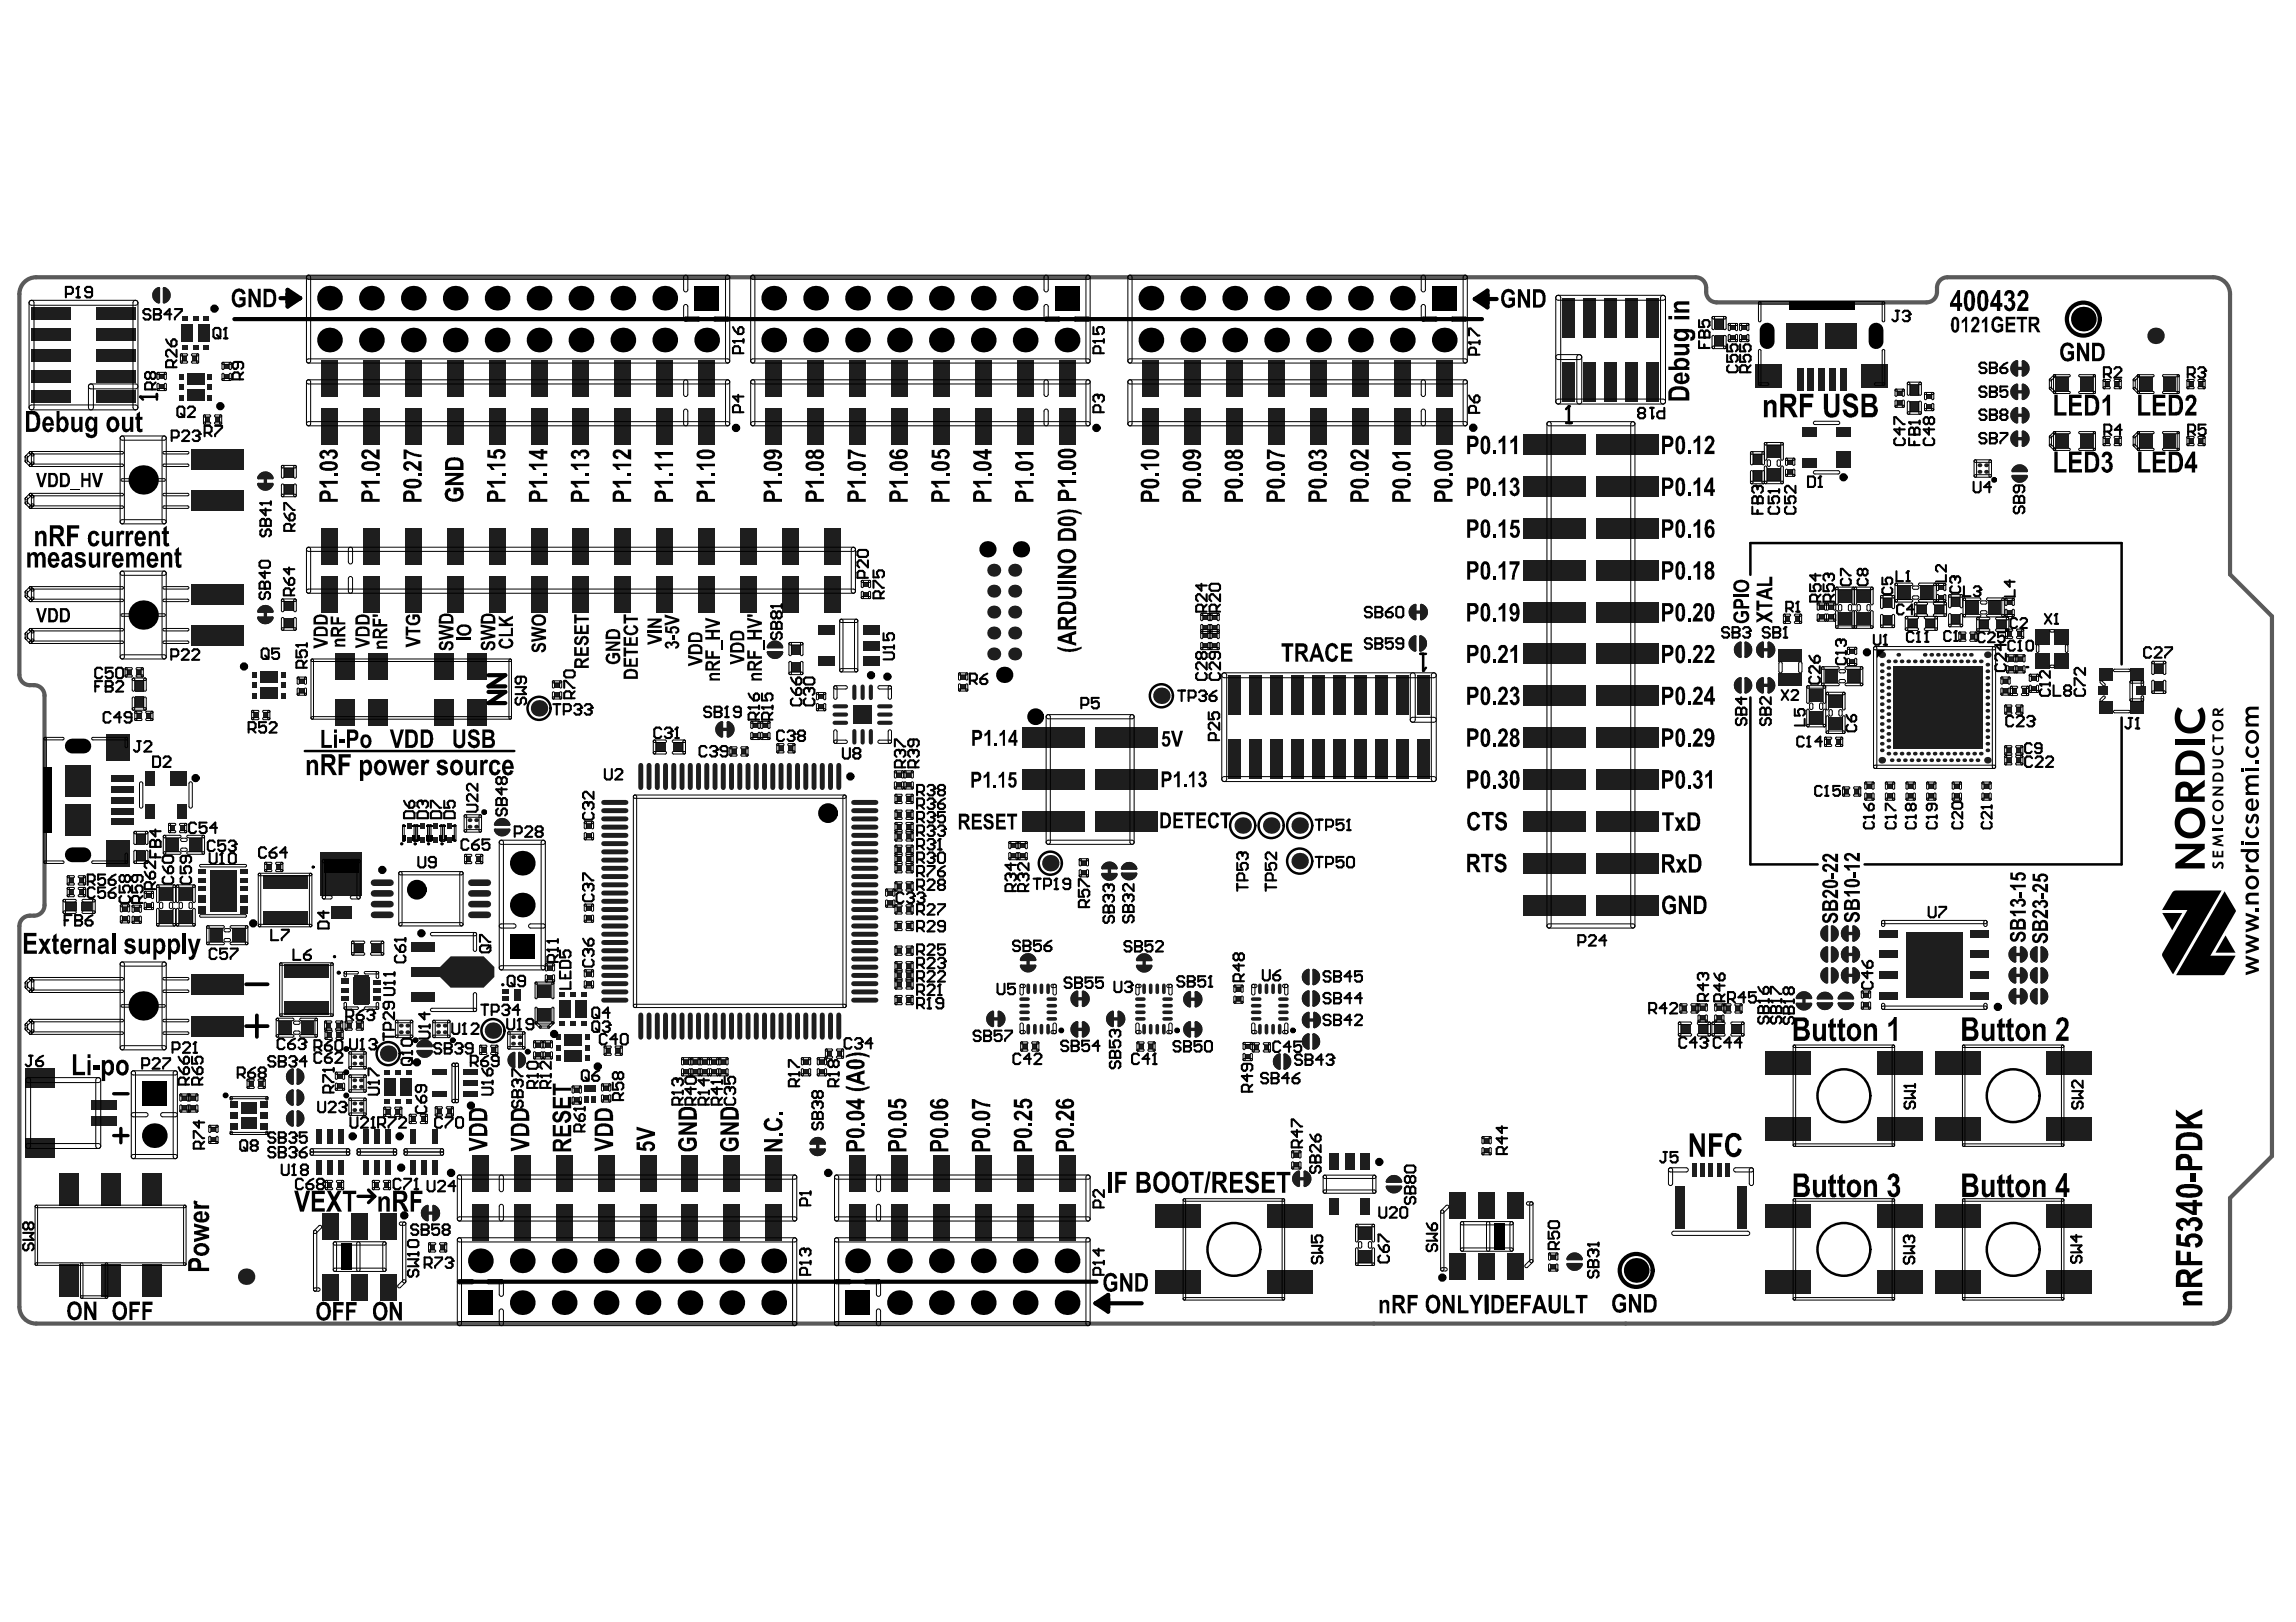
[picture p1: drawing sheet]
<svg xmlns="http://www.w3.org/2000/svg" width="297mm" height="210mm" viewBox="0 0 297 210" stroke-linecap="round" stroke-linejoin="round" font-family="sans-serif">
<path d="M3.1 36.5l.5-.3 .5-.2 .6-.1h214.7a1.48 1.48 0 0 1 1.3 1.9 1.35 1.35 0 0 0 1.4 1.3h27.1a1.48 1.48 0 0 0 1.4-1.9 1.35 1.35 0 0 1 1.3-1.3h34.4a2.17 2.17 0 0 1 2.2 2.1v36.3l5.4 5.5v69.8l-5.4 5.4v14.1a2.17 2.17 0 0 1-2.2 2.2h-281.6a2.17 2.17 0 0 1-2.2-2.2v-49.2a1.48 1.48 0 0 1 1.9-1.4 1.35 1.35 0 0 0 1.4-1.4v-27.1a1.48 1.48 0 0 0-1.9-1.3 1.35 1.35 0 0 1-1.4-1.4v-49.3l.1-.5 .2-.5z" fill="none" stroke="#5a5a5a" stroke-width=".54"/>
<g fill="#1e1e1e">
<path d="M21.1 37.3l.1-.2a1.07 1.07 0 0 1 .9 1.1 1.07 1.07 0 0 1-1 1z"/>
<path d="M38.3 141.1l.2-.1a1.07 1.07 0 0 1 .9 1.1 1.07 1.07 0 0 1-1 1z"/>
<path d="M38.4 138.4l.1-.1a1.07 1.07 0 0 1 .9 1 1.07 1.07 0 0 1-1 1.1z"/>
<path d="M63.9 107.3l2-.1 .1 .2a1.07 1.07 0 0 1-1.1 .8 1.07 1.07 0 0 1-1-.9z"/>
<path d="M92.8 93.7a.71 .71 0 0 1 .7-.3l.1 1.9-.2 .2a1.11 1.11 0 0 1-.6-1.8z"/>
<path d="M99.4 83.4a1.05 1.05 0 0 1 1.1-.5 1.05 1.05 0 0 1 .8 1h-2l-.1-.1z"/>
<path d="M104.9 147.6a1.05 1.05 0 0 1 1.1-.4 1.05 1.05 0 0 1 .8 .9l-1.9 .1-.2-.2z"/>
<path d="M140 132.3l.1-.2a1.07 1.07 0 0 1 .9 1.1 1.07 1.07 0 0 1-1 1z"/>
<path d="M138.8 132.5a.71 .71 0 0 1 .7-.3v1.9l-.1 .2a1.11 1.11 0 0 1-.6-1.8z"/>
<path d="M140 128.3l.1-.1a1.07 1.07 0 0 1 .9 1.1 1.07 1.07 0 0 1-1 1z"/>
<path d="M138.8 128.6a.71 .71 0 0 1 .7-.4v2l-.1 .1a1.11 1.11 0 0 1-.6-1.7z"/>
<path d="M142.6 112a1.05 1.05 0 0 1 1.2-.5 1.05 1.05 0 0 1 .8 1h-2l-.2-.1z"/>
<path d="M142.5 113h1.9l.2 .1a1.07 1.07 0 0 1-1.1 .9 1.07 1.07 0 0 1-1-1z"/>
<path d="M147.1 123.8a1.05 1.05 0 0 1 1.2-.4 1.05 1.05 0 0 1 .8 .9l-2 .1-.2-.2z"/>
<path d="M147 124.9l1.9-.1 .2 .2a1.07 1.07 0 0 1-1.1 .9 1.07 1.07 0 0 1-1-1z"/>
<path d="M153.3 132.5a.71 .71 0 0 1 .7-.3l.1 1.9-.2 .2a1.11 1.11 0 0 1-.6-1.8z"/>
<path d="M153.3 128.6a.71 .71 0 0 1 .7-.3l.1 1.9-.2 .2a1.11 1.11 0 0 1-.6-1.8z"/>
<path d="M168.6 151.6l.2-.1a1.07 1.07 0 0 1 .9 1.1 1.07 1.07 0 0 1-1 1z"/>
<path d="M169.8 133.9l.1-.2a1.07 1.07 0 0 1 .9 1.1 1.07 1.07 0 0 1-1 1z"/>
<path d="M168.7 134.1a.71 .71 0 0 1 .7-.3v1.9l-.1 .2a1.11 1.11 0 0 1-.6-1.8z"/>
<path d="M169.8 128.3l.1-.2a1.07 1.07 0 0 1 .9 1.1 1.07 1.07 0 0 1-1 1z"/>
<path d="M168.7 128.5a.71 .71 0 0 1 .7-.3v1.9l-.1 .2a1.11 1.11 0 0 1-.6-1.8z"/>
<path d="M169.8 125.5l.1-.1a1.07 1.07 0 0 1 .9 1.1 1.07 1.07 0 0 1-1 1z"/>
<path d="M168.7 125.7a.71 .71 0 0 1 .7-.3v2l-.1 .1a1.11 1.11 0 0 1-.6-1.8z"/>
<path d="M202.7 163.5l1.9-.1 .2 .2a1.07 1.07 0 0 1-1.1 .9 1.07 1.07 0 0 1-1-1z"/>
<path d="M235.2 128.8a1.05 1.05 0 0 1 1.1-.4 1.05 1.05 0 0 1 .8 .9l-1.9 .1-.2-.2z"/>
<path d="M235.1 129.8l1.9-.1 .2 .2a1.07 1.07 0 0 1-1.1 .8 1.07 1.07 0 0 1-1-.9z"/>
<path d="M235.8 125.5a.71 .71 0 0 1 .7-.3v1.9l-.1 .2a1.11 1.11 0 0 1-.6-1.8z"/>
<path d="M235.8 120.1a.71 .71 0 0 1 .7-.3v1.9l-.1 .2a1.11 1.11 0 0 1-.6-1.8z"/>
<path d="M237.9 128.8a1.05 1.05 0 0 1 1.1-.4 1.05 1.05 0 0 1 .8 .9l-1.9 .1-.2-.2z"/>
<path d="M237.8 129.8l1.9-.1 .2 .2a1.07 1.07 0 0 1-1.1 .8 1.07 1.07 0 0 1-1-.9z"/>
<path d="M238.4 125.5a.71 .71 0 0 1 .7-.3l.1 1.9-.2 .2a1.11 1.11 0 0 1-.6-1.8z"/>
<path d="M239.6 125.3l.2-.2a1.07 1.07 0 0 1 .8 1.1 1.07 1.07 0 0 1-.9 1.1z"/>
<path d="M238.4 120.1a.71 .71 0 0 1 .7-.3l.1 1.9-.2 .2a1.11 1.11 0 0 1-.6-1.8z"/>
<path d="M239.6 119.9l.2-.2a1.07 1.07 0 0 1 .8 1.1 1.07 1.07 0 0 1-.9 1z"/>
<path d="M261.3 128l.2-.1a1.07 1.07 0 0 1 .8 1 1.07 1.07 0 0 1-.9 1.1z"/>
<path d="M260.1 128.2a.71 .71 0 0 1 .7-.3l.1 2-.2 .1a1.11 1.11 0 0 1-.6-1.8z"/>
<path d="M261.3 125.3l.2-.2a1.07 1.07 0 0 1 .8 1.1 1.07 1.07 0 0 1-.9 1.1z"/>
<path d="M260.1 125.5a.71 .71 0 0 1 .7-.3l.1 1.9-.2 .2a1.11 1.11 0 0 1-.6-1.8z"/>
<path d="M260.3 61.5l1.9-.1 .2 .2a1.07 1.07 0 0 1-1.1 .9 1.07 1.07 0 0 1-1-1z"/>
<path d="M260.4 60.6a1.05 1.05 0 0 1 1.1-.5 1.05 1.05 0 0 1 .8 1h-1.9l-.2-.1z"/>
<path d="M260.3 56.1a.7 .7 0 0 1 .7-.4l.1 2-.2 .2a1.11 1.11 0 0 1-.6-1.8z"/>
<path d="M261.5 55.9l.2-.2a1.07 1.07 0 0 1 .9 1.1 1.07 1.07 0 0 1-1 1z"/>
<path d="M260.3 47a.7 .7 0 0 1 .7-.4l.1 2-.2 .2a1.11 1.11 0 0 1-.6-1.8z"/>
<path d="M261.5 46.8l.2-.2a1.07 1.07 0 0 1 .9 1.1 1.07 1.07 0 0 1-1 1z"/>
<path d="M264 128l.1-.1a1.07 1.07 0 0 1 .9 1 1.07 1.07 0 0 1-1 1.1z"/>
<path d="M264 125.3l.1-.2a1.07 1.07 0 0 1 .9 1.1 1.07 1.07 0 0 1-1 1.1z"/>
<path d="M38.4 143.8l.1-.1a1.07 1.07 0 0 1 .9 1.1 1.07 1.07 0 0 1-1 1z"/>
<path d="M55.9 156.1l.2-.2a1.07 1.07 0 0 1 .8 1.1 1.07 1.07 0 0 1-.9 1z"/>
<path d="M65.9 136.5a.7 .7 0 0 1 .7-.3l.1 1.9-.2 .2a1.11 1.11 0 0 1-.6-1.8z"/>
<path d="M67 136.3l.2-.2a1.07 1.07 0 0 1 .8 1.1 1.07 1.07 0 0 1-.9 1z"/>
<path d="M64.1 106.3a1.05 1.05 0 0 1 1.1-.4 1.05 1.05 0 0 1 .8 .9l-2 .1-.1-.2z"/>
<path d="M99.2 84.3l2-.1 .1 .2a1.07 1.07 0 0 1-1.1 .9 1.07 1.07 0 0 1-1-1z"/>
<path d="M104.8 148.7l1.9-.1 .2 .2a1.07 1.07 0 0 1-1.1 .8 1.07 1.07 0 0 1-1-.9z"/>
<path d="M127.9 131.2a.71 .71 0 0 1 .7-.4v2l-.1 .1a1.11 1.11 0 0 1-.6-1.7z"/>
<path d="M129.1 130.9l.1-.1a1.07 1.07 0 0 1 .9 1.1 1.07 1.07 0 0 1-1 1z"/>
<path d="M144.6 130.9l.1-.1a1.07 1.07 0 0 1 .9 1.1 1.07 1.07 0 0 1-1 1z"/>
<path d="M143.4 131.2a.71 .71 0 0 1 .7-.4v2l-.1 .1a1.11 1.11 0 0 1-.6-1.7z"/>
<path d="M164.9 136.7a.71 .71 0 0 1 .7-.4l.1 2-.2 .2a1.11 1.11 0 0 1-.6-1.8z"/>
<path d="M166 136.5l.2-.2a1.07 1.07 0 0 1 .9 1.1 1.07 1.07 0 0 1-1 1z"/>
<path d="M168.7 131.3a.7 .7 0 0 1 .7-.3v1.9l-.1 .2a1.11 1.11 0 0 1-.6-1.8z"/>
<path d="M169.9 131.1l.1-.2a1.07 1.07 0 0 1 .9 1.1 1.07 1.07 0 0 1-1 1z"/>
<path d="M183.7 78.3l.2-.2a1.07 1.07 0 0 1 .8 1.1 1.07 1.07 0 0 1-.9 1z"/>
<path d="M182.5 78.5a.71 .71 0 0 1 .7-.3l.1 1.9-.2 .2a1.11 1.11 0 0 1-.6-1.8z"/>
<path d="M182.5 82.6a.71 .71 0 0 1 .7-.4l.1 2-.2 .1a1.11 1.11 0 0 1-.6-1.7z"/>
<path d="M183.6 82.4l.1-.2a1.07 1.07 0 0 1 .9 1.1 1.07 1.07 0 0 1-1 1z"/>
<path d="M202.8 162.6a1.05 1.05 0 0 1 1.1-.5 1.05 1.05 0 0 1 .8 .9l-1.9 .1-.2-.2z"/>
<path d="M224.6 88a.71 .71 0 0 1 .7-.3v1.9l-.1 .2a1.11 1.11 0 0 1-.6-1.8z"/>
<path d="M225.7 87.8l.1-.2a1.07 1.07 0 0 1 .9 1.1 1.07 1.07 0 0 1-1 1z"/>
<path d="M224.6 83.4a.71 .71 0 0 1 .7-.3v1.9l-.1 .2a1.11 1.11 0 0 1-.6-1.8z"/>
<path d="M225.7 83.2l.1-.2a1.07 1.07 0 0 1 .9 1.1 1.07 1.07 0 0 1-1 1z"/>
<path d="M227.5 88a.71 .71 0 0 1 .7-.3v1.9l-.1 .2a1.11 1.11 0 0 1-.6-1.8z"/>
<path d="M227.5 83.4a.71 .71 0 0 1 .7-.3v1.9l-.1 .2a1.11 1.11 0 0 1-.6-1.8z"/>
<path d="M228.7 87.8l.1-.2a1.07 1.07 0 0 1 .9 1.1 1.07 1.07 0 0 1-1 1z"/>
<path d="M228.7 83.2l.1-.2a1.07 1.07 0 0 1 .9 1.1 1.07 1.07 0 0 1-1 1z"/>
<path d="M235.8 122.8a.71 .71 0 0 1 .7-.3v1.9l-.1 .2a1.11 1.11 0 0 1-.6-1.8z"/>
<path d="M238.4 122.8a.71 .71 0 0 1 .7-.3l.1 1.9-.2 .2a1.11 1.11 0 0 1-.6-1.8z"/>
<path d="M239.6 122.6l.2-.2a1.07 1.07 0 0 1 .8 1.1 1.07 1.07 0 0 1-.9 1z"/>
<path d="M261.3 122.6l.2-.2a1.07 1.07 0 0 1 .8 1.1 1.07 1.07 0 0 1-.9 1z"/>
<path d="M260.1 122.8a.71 .71 0 0 1 .7-.3l.1 1.9-.2 .2a1.11 1.11 0 0 1-.6-1.8z"/>
<path d="M260.3 53a.7 .7 0 0 1 .7-.3l.1 2-.2 .1a1.11 1.11 0 0 1-.6-1.8z"/>
<path d="M261.5 52.8l.2-.1a1.07 1.07 0 0 1 .9 1.1 1.07 1.07 0 0 1-1 1z"/>
<path d="M260.3 50a.7 .7 0 0 1 .7-.3l.1 1.9-.2 .2a1.11 1.11 0 0 1-.6-1.8z"/>
<path d="M261.5 49.8l.2-.2a1.07 1.07 0 0 1 .9 1.1 1.07 1.07 0 0 1-1 1z"/>
<path d="M264 122.6l.1-.2a1.07 1.07 0 0 1 .9 1.1 1.07 1.07 0 0 1-1 1z"/>
<path d="M33.4 78.8a1.05 1.05 0 0 1 1.2-.5 1.05 1.05 0 0 1 .8 1h-2l-.1-.1z"/>
<path d="M33.4 61.5a1.05 1.05 0 0 1 1.2-.5 1.05 1.05 0 0 1 .8 1h-2l-.1-.1z"/>
<path d="M20 37.5a.71 .71 0 0 1 .7-.3v1.9l-.1 .2a1.11 1.11 0 0 1-.6-1.8z"/>
<path d="M37.3 141.3a.71 .71 0 0 1 .7-.3v2l-.1 .1a1.11 1.11 0 0 1-.6-1.8z"/>
<path d="M37.3 138.6a.71 .71 0 0 1 .7-.3v2l-.1 .1a1.11 1.11 0 0 1-.6-1.8z"/>
<path d="M54 135a1.05 1.05 0 0 1 1.2-.5 1.05 1.05 0 0 1 .8 1h-2l-.1-.1z"/>
<path d="M94 93.5l.2-.2a1.07 1.07 0 0 1 .8 1.1 1.07 1.07 0 0 1-.9 1z"/>
<path d="M132.1 123.8a1.05 1.05 0 0 1 1.1-.4 1.05 1.05 0 0 1 .8 .9l-1.9 .1-.2-.2z"/>
<path d="M132 124.9l1.9-.1 .2 .2a1.07 1.07 0 0 1-1.1 .8 1.07 1.07 0 0 1-1-.9z"/>
<path d="M154.5 132.3l.2-.2a1.07 1.07 0 0 1 .9 1.1 1.07 1.07 0 0 1-1 1z"/>
<path d="M154.5 128.4l.2-.2a1.07 1.07 0 0 1 .9 1.1 1.07 1.07 0 0 1-1 1z"/>
<path d="M145.2 112a1.05 1.05 0 0 1 1.1-.4 1.05 1.05 0 0 1 .8 .9l-1.9 .1-.2-.2z"/>
<path d="M145 113l2-.1 .2 .2a1.07 1.07 0 0 1-1.1 .8 1.07 1.07 0 0 1-1.1-.9z"/>
<path d="M167.4 151.8a.71 .71 0 0 1 .7-.3l.1 2-.2 .1a1.11 1.11 0 0 1-.6-1.8z"/>
<path d="M179.4 152.5a1.05 1.05 0 0 1 1.2-.4 1.05 1.05 0 0 1 .8 .9l-2 .1-.1-.2z"/>
<path d="M232.4 129.8l1.9-.1 .2 .2a1.07 1.07 0 0 1-1.1 .9 1.07 1.07 0 0 1-1-1z"/>
<path d="M232.5 128.8a1.05 1.05 0 0 1 1.1-.5 1.05 1.05 0 0 1 .8 .9l-1.9 .1-.2-.2z"/>
<path d="M236.9 125.3l.1-.2a1.07 1.07 0 0 1 .9 1.1 1.07 1.07 0 0 1-1 1.1z"/>
<path d="M236.9 119.9l.1-.2a1.07 1.07 0 0 1 .9 1.1 1.07 1.07 0 0 1-1 1z"/>
<path d="M262.9 128.2a.71 .71 0 0 1 .7-.3v2l-.1 .1a1.11 1.11 0 0 1-.6-1.8z"/>
<path d="M262.9 125.5a.71 .71 0 0 1 .7-.3v1.9l-.1 .2a1.11 1.11 0 0 1-.6-1.8z"/>
<path d="M33.3 79.8h2l.1 .1a1.07 1.07 0 0 1-1.1 .9 1.07 1.07 0 0 1-1-1z"/>
<path d="M33.3 62.5h2l.1 .1a1.07 1.07 0 0 1-1.1 .9 1.07 1.07 0 0 1-1-1z"/>
<path d="M37.3 144a.71 .71 0 0 1 .7-.3v2l-.1 .1a1.11 1.11 0 0 1-.6-1.8z"/>
<path d="M54.7 156.3a.71 .71 0 0 1 .7-.3l.1 1.9-.2 .2a1.11 1.11 0 0 1-.6-1.8z"/>
<path d="M53.9 135.9h2l.1 .1a1.07 1.07 0 0 1-1.1 .9 1.07 1.07 0 0 1-1-1z"/>
<path d="M179.3 153.5l2-.1 .1 .2a1.07 1.07 0 0 1-1.1 .8 1.07 1.07 0 0 1-1-.9z"/>
<path d="M236.9 122.6l.1-.2a1.07 1.07 0 0 1 .9 1.1 1.07 1.07 0 0 1-1 1z"/>
<path d="M262.9 122.8a.71 .71 0 0 1 .7-.3v1.9l-.1 .2a1.11 1.11 0 0 1-.6-1.8z"/>
<path d="M56.9 125.1l1.4-1.3h4.3l1.4 1.3v1.3l-1.4 1.4h-4.3l-1.4-1.4z"/>
</g>
<g fill="none" stroke="#1e1e1e" stroke-width=".43">
<path d="M260.6 56.8h1.4M260.6 53.7h1.4M260.6 50.7h1.4M260.6 47.7h1.4M34.3 61.5v1.5M34.3 78.8v1.5M182.8 79.2h1.4M93.1 94.4h1.4M227.7 84.1h1.5M227.7 88.7h1.5M143.5 112v1.5M128.1 131.9h1.5"/>
<path d="M133 123.9v1.4M139 133.2h1.5M139 129.3h1.5M143.6 131.9h1.5M148 123.9v1.4M153.6 133.2h1.4M153.6 129.3h1.4M168.9 132h1.5M233.4 128.8v1.4M238.7 126.2h1.4M238.7 120.8h1.4M238.7 123.5h1.4"/>
<path d="M260.4 126.2h1.4M260.4 128.9h1.4M260.4 123.5h1.4M55 157h1.4M105.8 147.7v1.4M167.7 152.5h1.4"/>
</g>
<g fill="#1e1e1e">
<path d="M56.5 125.1h.8v1.3h-.8z" fill-rule="evenodd"/>
<path d="M45.7 126.5h2.1v3.4h-2.1z" fill-rule="evenodd"/>
</g>
<g fill="none" stroke="#1e1e1e" stroke-width=".33">
<path d="M20.6 37.3a.95 .95 0 0 0-.8 .9 .95 .95 0 0 0 .8 .9M21.2 37.3a.95 .95 0 0 1 .7 .9 .95 .95 0 0 1-.7 .9M260.9 55.9a.95 .95 0 0 0-.7 .9 .95 .95 0 0 0 .7 .9M260.9 46.8a.95 .95 0 0 0-.7 .9 .95 .95 0 0 0 .7 .9M260.9 52.8a.95 .95 0 0 0-.7 .9 .95 .95 0 0 0 .7 1M260.9 49.8a.95 .95 0 0 0-.7 .9 .95 .95 0 0 0 .7 .9M261.7 55.9a.95 .95 0 0 1 .7 .9 .95 .95 0 0 1-.7 .9M261.7 46.8a.95 .95 0 0 1 .7 .9 .95 .95 0 0 1-.7 .9M261.7 52.8a.95 .95 0 0 1 .7 .9 .95 .95 0 0 1-.7 1M261.7 49.8a.95 .95 0 0 1 .7 .9 .95 .95 0 0 1-.7 .9M33.4 79.2a.95 .95 0 0 1 .9-.8 .95 .95 0 0 1 1 .8M33.4 61.9a.95 .95 0 0 1 .9-.7 .95 .95 0 0 1 1 .7"/>
<path d="M33.4 79.9a.95 .95 0 0 0 .9 .7 .95 .95 0 0 0 1-.7M33.4 62.6a.95 .95 0 0 0 .9 .7 .95 .95 0 0 0 1-.7M183.1 78.3a.95 .95 0 0 0-.7 .9 .95 .95 0 0 0 .7 .9M183.9 78.3a.95 .95 0 0 1 .7 .9 .95 .95 0 0 1-.7 .9M260.4 61a.95 .95 0 0 1 .9-.8 .95 .95 0 0 1 .9 .8M260.4 61.6a.95 .95 0 0 0 .9 .7 .95 .95 0 0 0 .9-.7M93.4 93.5a.95 .95 0 0 0-.7 .9 .95 .95 0 0 0 .7 .9M94.2 93.5a.95 .95 0 0 1 .7 .9 .95 .95 0 0 1-.7 .9M99.3 83.8a.95 .95 0 0 1 1-.8 .95 .95 0 0 1 .9 .8M99.3 84.4a.95 .95 0 0 0 1 .7 .95 .95 0 0 0 .9-.7M183.1 82.4a.95 .95 0 0 0-.7 .9 .95 .95 0 0 0 .7 .9M183.7 82.4a.95 .95 0 0 1 .8 .9 .95 .95 0 0 1-.8 .9"/>
<path d="M225.2 87.8a.95 .95 0 0 0-.7 .9 .95 .95 0 0 0 .7 .9M225.2 83.2a.95 .95 0 0 0-.7 .9 .95 .95 0 0 0 .7 .9M225.8 87.8a.95 .95 0 0 1 .7 .9 .95 .95 0 0 1-.7 .9M225.8 83.2a.95 .95 0 0 1 .7 .9 .95 .95 0 0 1-.7 .9M228.1 87.8a.95 .95 0 0 0-.8 .9 .95 .95 0 0 0 .8 .9M228.1 83.2a.95 .95 0 0 0-.8 .9 .95 .95 0 0 0 .8 .9M228.8 87.8a.95 .95 0 0 1 .7 .9 .95 .95 0 0 1-.7 .9M228.8 83.2a.95 .95 0 0 1 .7 .9 .95 .95 0 0 1-.7 .9M64 107.4a.95 .95 0 0 0 1 .7 .95 .95 0 0 0 .9-.7M64 106.7a.95 .95 0 0 1 1-.7 .95 .95 0 0 1 .9 .7M142.6 112.4a.95 .95 0 0 1 .9-.8 .95 .95 0 0 1 .9 .8M142.6 113.1a.95 .95 0 0 0 .9 .7 .95 .95 0 0 0 .9-.7"/>
<path d="M145.2 113.1a.95 .95 0 0 0 .9 .7 .95 .95 0 0 0 .9-.7M145.2 112.4a.95 .95 0 0 1 .9-.7 .95 .95 0 0 1 .9 .7M236.4 119.9a.95 .95 0 0 0-.7 .9 .95 .95 0 0 0 .7 .9M237 119.9a.95 .95 0 0 1 .7 .9 .95 .95 0 0 1-.7 .9M239 119.9a.95 .95 0 0 0-.7 .9 .95 .95 0 0 0 .7 .9M239.8 119.9a.95 .95 0 0 1 .7 .9 .95 .95 0 0 1-.7 .9M37.9 138.4a.95 .95 0 0 0-.8 .9 .95 .95 0 0 0 .8 .9M38.5 138.4a.95 .95 0 0 1 .7 .9 .95 .95 0 0 1-.7 .9M54 135.4a.95 .95 0 0 1 .9-.7 .95 .95 0 0 1 1 .7M54 136a.95 .95 0 0 0 .9 .7 .95 .95 0 0 0 1-.7M66.5 136.3a.95 .95 0 0 0-.7 .9 .95 .95 0 0 0 .7 .9M67.2 136.3a.95 .95 0 0 1 .7 .9 .95 .95 0 0 1-.7 .9"/>
<path d="M128.5 130.9a.95 .95 0 0 0-.8 1 .95 .95 0 0 0 .8 .9M129.2 130.9a.95 .95 0 0 1 .7 1 .95 .95 0 0 1-.7 .9M132.1 124.2a.95 .95 0 0 1 .9-.7 .95 .95 0 0 1 .9 .7M132.1 125a.95 .95 0 0 0 .9 .7 .95 .95 0 0 0 .9-.7M139.4 132.3a.95 .95 0 0 0-.8 .9 .95 .95 0 0 0 .8 .9M139.4 128.3a.95 .95 0 0 0-.8 1 .95 .95 0 0 0 .8 .9M140.1 132.3a.95 .95 0 0 1 .7 .9 .95 .95 0 0 1-.7 .9M140.1 128.3a.95 .95 0 0 1 .7 1 .95 .95 0 0 1-.7 .9M144 130.9a.95 .95 0 0 0-.8 1 .95 .95 0 0 0 .8 .9M144.7 130.9a.95 .95 0 0 1 .7 1 .95 .95 0 0 1-.7 .9M147.1 124.2a.95 .95 0 0 1 .9-.7 .95 .95 0 0 1 .9 .7M147.1 125a.95 .95 0 0 0 .9 .7 .95 .95 0 0 0 .9-.7"/>
<path d="M153.9 132.3a.95 .95 0 0 0-.7 .9 .95 .95 0 0 0 .7 .9M153.9 128.4a.95 .95 0 0 0-.7 .9 .95 .95 0 0 0 .7 .9M154.7 132.3a.95 .95 0 0 1 .7 .9 .95 .95 0 0 1-.7 .9M154.7 128.4a.95 .95 0 0 1 .7 .9 .95 .95 0 0 1-.7 .9M165.5 136.5a.95 .95 0 0 0-.7 .9 .95 .95 0 0 0 .7 .9M166.2 136.5a.95 .95 0 0 1 .7 .9 .95 .95 0 0 1-.7 .9M169.3 133.9a.95 .95 0 0 0-.7 .9 .95 .95 0 0 0 .7 .9M169.3 128.3a.95 .95 0 0 0-.7 .9 .95 .95 0 0 0 .7 .9M169.3 125.5a.95 .95 0 0 0-.7 .9 .95 .95 0 0 0 .7 1M169.3 131.1a.95 .95 0 0 0-.7 .9 .95 .95 0 0 0 .7 .9M169.9 133.9a.95 .95 0 0 1 .7 .9 .95 .95 0 0 1-.7 .9M169.9 128.3a.95 .95 0 0 1 .7 .9 .95 .95 0 0 1-.7 .9"/>
<path d="M169.9 125.5a.95 .95 0 0 1 .7 .9 .95 .95 0 0 1-.7 1M170 131.1a.95 .95 0 0 1 .8 .9 .95 .95 0 0 1-.8 .9M232.5 129.9a.95 .95 0 0 0 .9 .7 .95 .95 0 0 0 .9-.7M232.5 129.1a.95 .95 0 0 1 .9-.7 .95 .95 0 0 1 .9 .7M235.2 129.9a.95 .95 0 0 0 .9 .7 .95 .95 0 0 0 .9-.7M235.2 129.2a.95 .95 0 0 1 .9-.7 .95 .95 0 0 1 .9 .7M236.4 125.3a.95 .95 0 0 0-.7 .9 .95 .95 0 0 0 .7 .9M236.4 122.6a.95 .95 0 0 0-.7 .9 .95 .95 0 0 0 .7 .9M237 125.3a.95 .95 0 0 1 .7 .9 .95 .95 0 0 1-.7 .9M237 122.6a.95 .95 0 0 1 .7 .9 .95 .95 0 0 1-.7 .9M237.9 129.9a.95 .95 0 0 0 .9 .7 .95 .95 0 0 0 .9-.7M237.9 129.2a.95 .95 0 0 1 .9-.7 .95 .95 0 0 1 .9 .7"/>
<path d="M239 125.3a.95 .95 0 0 0-.7 .9 .95 .95 0 0 0 .7 .9M239 122.6a.95 .95 0 0 0-.7 .9 .95 .95 0 0 0 .7 .9M239.8 125.3a.95 .95 0 0 1 .7 .9 .95 .95 0 0 1-.7 .9M239.8 122.6a.95 .95 0 0 1 .7 .9 .95 .95 0 0 1-.7 .9M260.7 128a.95 .95 0 0 0-.7 .9 .95 .95 0 0 0 .7 .9M260.7 125.3a.95 .95 0 0 0-.7 .9 .95 .95 0 0 0 .7 .9M260.7 122.6a.95 .95 0 0 0-.7 .9 .95 .95 0 0 0 .7 .9M261.5 128a.95 .95 0 0 1 .7 .9 .95 .95 0 0 1-.7 .9M261.5 125.3a.95 .95 0 0 1 .7 .9 .95 .95 0 0 1-.7 .9M261.5 122.6a.95 .95 0 0 1 .7 .9 .95 .95 0 0 1-.7 .9M263.5 128a.95 .95 0 0 0-.7 .9 .95 .95 0 0 0 .7 .9M263.5 125.3a.95 .95 0 0 0-.7 .9 .95 .95 0 0 0 .7 .9"/>
<path d="M263.5 122.6a.95 .95 0 0 0-.7 .9 .95 .95 0 0 0 .7 .9M264.1 128a.95 .95 0 0 1 .7 .9 .95 .95 0 0 1-.7 .9M264.1 125.3a.95 .95 0 0 1 .7 .9 .95 .95 0 0 1-.7 .9M264.1 122.6a.95 .95 0 0 1 .7 .9 .95 .95 0 0 1-.7 .9M37.9 141.1a.95 .95 0 0 0-.8 .9 .95 .95 0 0 0 .8 1M37.9 143.8a.95 .95 0 0 0-.8 .9 .95 .95 0 0 0 .8 1M38.5 141.1a.95 .95 0 0 1 .7 .9 .95 .95 0 0 1-.7 1M38.5 143.8a.95 .95 0 0 1 .7 .9 .95 .95 0 0 1-.7 1M55.3 156.1a.95 .95 0 0 0-.7 .9 .95 .95 0 0 0 .7 .9M56.1 156.1a.95 .95 0 0 1 .7 .9 .95 .95 0 0 1-.7 .9M104.9 148a.95 .95 0 0 1 .9-.7 .95 .95 0 0 1 .9 .7M104.9 148.8a.95 .95 0 0 0 .9 .7 .95 .95 0 0 0 .9-.7"/>
<path d="M168 151.6a.95 .95 0 0 0-.7 .9 .95 .95 0 0 0 .7 1M168.8 151.6a.95 .95 0 0 1 .7 .9 .95 .95 0 0 1-.7 1M179.4 152.9a.95 .95 0 0 1 .9-.7 .95 .95 0 0 1 1 .7M179.4 153.6a.95 .95 0 0 0 .9 .7 .95 .95 0 0 0 1-.7M202.8 163.6a.95 .95 0 0 0 .9 .7 .95 .95 0 0 0 .9-.7M202.8 162.9a.95 .95 0 0 1 .9-.7 .95 .95 0 0 1 .9 .7"/>
</g>
<g fill="#000">
<circle cx="42.6" cy="38.6" r="1.6"/>
<circle cx="48.1" cy="38.6" r="1.6"/>
<circle cx="53.5" cy="38.6" r="1.6"/>
<circle cx="58.9" cy="38.6" r="1.6"/>
<circle cx="64.3" cy="38.6" r="1.6"/>
<circle cx="69.7" cy="38.6" r="1.6"/>
<circle cx="75.2" cy="38.6" r="1.6"/>
<circle cx="80.6" cy="38.6" r="1.6"/>
<circle cx="86" cy="38.6" r="1.6"/>
<circle cx="100.1" cy="38.6" r="1.6"/>
<circle cx="105.5" cy="38.6" r="1.6"/>
<circle cx="110.9" cy="38.6" r="1.6"/>
<circle cx="116.4" cy="38.6" r="1.6"/>
<circle cx="121.8" cy="38.6" r="1.6"/>
<circle cx="127.2" cy="38.6" r="1.6"/>
<circle cx="132.6" cy="38.6" r="1.6"/>
<circle cx="148.9" cy="38.6" r="1.6"/>
<circle cx="154.3" cy="38.6" r="1.6"/>
<circle cx="159.7" cy="38.6" r="1.6"/>
<circle cx="165.2" cy="38.6" r="1.6"/>
<circle cx="170.6" cy="38.6" r="1.6"/>
<circle cx="176" cy="38.6" r="1.6"/>
<circle cx="181.4" cy="38.6" r="1.6"/>
<circle cx="42.6" cy="44" r="1.6"/>
<circle cx="48.1" cy="44" r="1.6"/>
<circle cx="53.5" cy="44" r="1.6"/>
<circle cx="58.9" cy="44" r="1.6"/>
<circle cx="64.3" cy="44" r="1.6"/>
<circle cx="69.7" cy="44" r="1.6"/>
<circle cx="75.2" cy="44" r="1.6"/>
<circle cx="80.6" cy="44" r="1.6"/>
<circle cx="86" cy="44" r="1.6"/>
<circle cx="91.4" cy="44" r="1.6"/>
<circle cx="100.1" cy="44" r="1.6"/>
<circle cx="105.5" cy="44" r="1.6"/>
<circle cx="110.9" cy="44" r="1.6"/>
<circle cx="116.4" cy="44" r="1.6"/>
<circle cx="121.8" cy="44" r="1.6"/>
<circle cx="127.2" cy="44" r="1.6"/>
<circle cx="132.6" cy="44" r="1.6"/>
<circle cx="138.1" cy="44" r="1.6"/>
<circle cx="148.9" cy="44" r="1.6"/>
<circle cx="154.3" cy="44" r="1.6"/>
<circle cx="159.7" cy="44" r="1.6"/>
<circle cx="165.2" cy="44" r="1.6"/>
<circle cx="170.6" cy="44" r="1.6"/>
<circle cx="176" cy="44" r="1.6"/>
<circle cx="181.4" cy="44" r="1.6"/>
<circle cx="186.8" cy="44" r="1.6"/>
<circle cx="269.5" cy="41.3" r="1.6"/>
<circle cx="18.5" cy="79.6" r="1.9"/>
<circle cx="18.5" cy="62.1" r="1.9"/>
<circle cx="127.8" cy="71.1" r="1.06"/>
<circle cx="132.1" cy="71.1" r="1.06"/>
<circle cx="129.9" cy="87.3" r="1.06"/>
<circle cx="246.4" cy="92.8" r=".65"/>
<circle cx="246.4" cy="90.3" r=".65"/>
<circle cx="246.4" cy="87.7" r=".65"/>
<circle cx="246.4" cy="95.4" r=".65"/>
<circle cx="249.3" cy="92.8" r=".65"/>
<circle cx="249.3" cy="90.3" r=".65"/>
<circle cx="249.3" cy="87.7" r=".65"/>
<circle cx="249.3" cy="95.4" r=".65"/>
<circle cx="252.1" cy="92.8" r=".65"/>
<circle cx="252.1" cy="90.3" r=".65"/>
<circle cx="252.1" cy="87.7" r=".65"/>
<circle cx="252.1" cy="95.4" r=".65"/>
<circle cx="255" cy="92.8" r=".65"/>
<circle cx="255" cy="90.3" r=".65"/>
<circle cx="255" cy="87.7" r=".65"/>
<circle cx="255" cy="95.4" r=".65"/>
<circle cx="67.6" cy="117.1" r="1.6"/>
<circle cx="67.6" cy="111.7" r="1.6"/>
<circle cx="18.5" cy="130.2" r="1.9"/>
<circle cx="248.1" cy="121.7" r=".65"/>
<circle cx="248.1" cy="128.1" r=".65"/>
<circle cx="248.1" cy="125.9" r=".65"/>
<circle cx="248.1" cy="123.8" r=".65"/>
<circle cx="250.2" cy="121.7" r=".65"/>
<circle cx="250.2" cy="128.1" r=".65"/>
<circle cx="250.2" cy="125.9" r=".65"/>
<circle cx="250.2" cy="123.8" r=".65"/>
<circle cx="252.4" cy="121.7" r=".65"/>
<circle cx="252.4" cy="128.1" r=".65"/>
<circle cx="252.4" cy="125.9" r=".65"/>
<circle cx="252.4" cy="123.8" r=".65"/>
<circle cx="20" cy="147" r="1.6"/>
<circle cx="62.1" cy="163.2" r="1.6"/>
<circle cx="67.6" cy="163.2" r="1.6"/>
<circle cx="67.6" cy="168.6" r="1.6"/>
<circle cx="73" cy="163.2" r="1.6"/>
<circle cx="73" cy="168.6" r="1.6"/>
<circle cx="78.4" cy="163.2" r="1.6"/>
<circle cx="78.4" cy="168.6" r="1.6"/>
<circle cx="83.8" cy="168.6" r="1.6"/>
<circle cx="83.8" cy="163.2" r="1.6"/>
<circle cx="89.3" cy="168.6" r="1.6"/>
<circle cx="89.3" cy="163.2" r="1.6"/>
<circle cx="94.7" cy="163.2" r="1.6"/>
<circle cx="94.7" cy="168.6" r="1.6"/>
<circle cx="100.1" cy="168.6" r="1.6"/>
<circle cx="100.1" cy="163.2" r="1.6"/>
<circle cx="110.9" cy="163.2" r="1.6"/>
<circle cx="116.4" cy="168.6" r="1.6"/>
<circle cx="116.4" cy="163.2" r="1.6"/>
<circle cx="121.8" cy="163.2" r="1.6"/>
<circle cx="121.8" cy="168.6" r="1.6"/>
<circle cx="127.2" cy="168.6" r="1.6"/>
<circle cx="127.2" cy="163.2" r="1.6"/>
<circle cx="132.6" cy="163.2" r="1.6"/>
<circle cx="132.6" cy="168.6" r="1.6"/>
<circle cx="138.1" cy="168.6" r="1.6"/>
<circle cx="138.1" cy="163.2" r="1.6"/>
<circle cx="211.7" cy="164.4" r="1.6"/>
</g>
<g fill="#000">
<path d="M89.8 37h3.2v3.2h-3.2z" fill-rule="evenodd"/>
<path d="M136.5 37h3.2v3.2h-3.2z" fill-rule="evenodd"/>
<path d="M185.2 37h3.2v3.2h-3.2z" fill-rule="evenodd"/>
<path d="M18.4 140h3.2v3.1h-3.2z" fill-rule="evenodd"/>
<path d="M66 120.9h3.2v3.2h-3.2z" fill-rule="evenodd"/>
<path d="M60.5 167h3.2v3.2h-3.2z" fill-rule="evenodd"/>
<path d="M109.3 167h3.2v3.2h-3.2z" fill-rule="evenodd"/>
</g>
<path d="M228.6 42.7v1.5M242.7 42.7v1.5M9.4 96.5h1.4M9.4 110.6h1.4" fill="none" stroke="#000" stroke-width="1.9"/>
<g fill="#1e1e1e">
<path d="M8.5 116.8h1.4v1h-1.4z" fill-rule="evenodd"/>
<path d="M9 115.1h.6v.7h-.6z" fill-rule="evenodd"/>
<path d="M10.2 115.1h.6v.7h-.6z" fill-rule="evenodd"/>
<path d="M9 113.6h.6v.6h-.6z" fill-rule="evenodd"/>
<path d="M10.2 113.6h.6v.6h-.6z" fill-rule="evenodd"/>
<path d="M18.9 115.6h.7v.6h-.7z" fill-rule="evenodd"/>
<path d="M18.9 116.8h.7v.6h-.7z" fill-rule="evenodd"/>
<path d="M17.4 117.4h.6v.6h-.6z" fill-rule="evenodd"/>
<path d="M17.7 108h1.1v1.3h-1.1z" fill-rule="evenodd"/>
<path d="M17.5 90.1h1v1.4h-1z" fill-rule="evenodd"/>
<path d="M17.7 86.7h.6v.6h-.6z" fill-rule="evenodd"/>
<path d="M16.5 86.7h.5v.6h-.5z" fill-rule="evenodd"/>
<path d="M23.5 143.1h.7v.5h-.7z" fill-rule="evenodd"/>
<path d="M23.5 141.8h.7v.6h-.7z" fill-rule="evenodd"/>
<path d="M20.6 114.9h1.7v1.6h-1.7z" fill-rule="evenodd"/>
<path d="M22.1 106.8h.6v.7h-.6z" fill-rule="evenodd"/>
<path d="M23.3 106.8h.6v.7h-.6z" fill-rule="evenodd"/>
<path d="M23.1 51.1h.6v.8h-.6z" fill-rule="evenodd"/>
<path d="M23.1 48.4h.6v.7h-.6z" fill-rule="evenodd"/>
<path d="M23.6 46.1h.6v.6h-.6z" fill-rule="evenodd"/>
<path d="M20.6 48.5h.6v.5h-.6z" fill-rule="evenodd"/>
<path d="M27.3 147.1h.6v.6h-.6z" fill-rule="evenodd"/>
<path d="M27.3 145.9h.6v.6h-.6z" fill-rule="evenodd"/>
<path d="M27.2 120.2h1.6v1.7h-1.6z" fill-rule="evenodd"/>
<path d="M25.7 115.8h.9v1.1h-.9z" fill-rule="evenodd"/>
<path d="M25.7 117.2h.9v1h-.9z" fill-rule="evenodd"/>
<path d="M25.7 112.6h.9v.5h-.9z" fill-rule="evenodd"/>
<path d="M25.7 113.6h.9v.6h-.9z" fill-rule="evenodd"/>
<path d="M26.8 51.1h.7v.8h-.7z" fill-rule="evenodd"/>
<path d="M26.8 48.4h.7v.7h-.7z" fill-rule="evenodd"/>
<path d="M25.6 42h1.5v2.3h-1.5z" fill-rule="evenodd"/>
<path d="M29.8 145.3h1v.9h-1z" fill-rule="evenodd"/>
<path d="M31.2 142.6h2v1.5h-2z" fill-rule="evenodd"/>
<path d="M29.8 143.9h1v.9h-1z" fill-rule="evenodd"/>
<path d="M29.8 142.5h1v.9h-1z" fill-rule="evenodd"/>
<path d="M30 120.2h1.6v1.7h-1.6z" fill-rule="evenodd"/>
<path d="M31.1 117.2h.9v1h-.9z" fill-rule="evenodd"/>
<path d="M31.1 115.8h.9v1.1h-.9z" fill-rule="evenodd"/>
<path d="M31.1 113.6h.9v.6h-.9z" fill-rule="evenodd"/>
<path d="M31.1 112.6h.9v.5h-.9z" fill-rule="evenodd"/>
<path d="M32.6 89.7h.6v.7h-.6z" fill-rule="evenodd"/>
<path d="M32.6 86.9h.6v.8h-.6z" fill-rule="evenodd"/>
<path d="M33.7 145.3h.9v.9h-.9z" fill-rule="evenodd"/>
<path d="M33.7 142.5h.9v.9h-.9z" fill-rule="evenodd"/>
<path d="M33.7 143.9h.9v.9h-.9z" fill-rule="evenodd"/>
<path d="M34.5 111.9h.6v.6h-.6z" fill-rule="evenodd"/>
<path d="M35.7 111.9h.6v.6h-.6z" fill-rule="evenodd"/>
<path d="M33.6 89h2.3v1.5h-2.3z" fill-rule="evenodd"/>
<path d="M36.3 89.7h.7v.7h-.7z" fill-rule="evenodd"/>
<path d="M33.6 86.9h2.3v1.5h-2.3z" fill-rule="evenodd"/>
<path d="M36.3 86.9h.7v.8h-.7z" fill-rule="evenodd"/>
<path d="M40.9 150.1h.8v2h-.8z" fill-rule="evenodd"/>
<path d="M40.9 146.1h.8v1.9h-.8z" fill-rule="evenodd"/>
<path d="M38.7 89.1h.7v.6h-.7z" fill-rule="evenodd"/>
<path d="M38.7 87.9h.7v.6h-.7z" fill-rule="evenodd"/>
<path d="M43.7 150.1h.7v2h-.7z" fill-rule="evenodd"/>
<path d="M42.3 150.1h.8v2h-.8z" fill-rule="evenodd"/>
<path d="M42.3 146.1h.8v1.9h-.8z" fill-rule="evenodd"/>
<path d="M43.7 146.1h.7v1.9h-.7z" fill-rule="evenodd"/>
<path d="M43.7 139h.6v.6h-.6z" fill-rule="evenodd"/>
<path d="M44.9 132.4h.6v.6h-.6z" fill-rule="evenodd"/>
<path d="M43.5 132.4h.6v.6h-.6z" fill-rule="evenodd"/>
<path d="M42.3 132.4h.6v.6h-.6z" fill-rule="evenodd"/>
<path d="M42.3 133.6h.6v.6h-.6z" fill-rule="evenodd"/>
<path d="M43.5 133.6h.6v.6h-.6z" fill-rule="evenodd"/>
<path d="M44.2 127.9h.9v.5h-.9z" fill-rule="evenodd"/>
<path d="M44.2 129h.9v.5h-.9z" fill-rule="evenodd"/>
<path d="M44.2 126.6h.9v.8h-.9z" fill-rule="evenodd"/>
<path d="M49.8 150.1h.7v2h-.7z" fill-rule="evenodd"/>
<path d="M48.4 150.1h.7v2h-.7z" fill-rule="evenodd"/>
<path d="M47 150.1h.7v2h-.7z" fill-rule="evenodd"/>
<path d="M47 146.1h.7v1.9h-.7z" fill-rule="evenodd"/>
<path d="M48.4 146.1h.7v1.9h-.7z" fill-rule="evenodd"/>
<path d="M49.8 146.1h.7v1.9h-.7z" fill-rule="evenodd"/>
<path d="M49.7 142.2h.8v.7h-.8z" fill-rule="evenodd"/>
<path d="M49.9 143.6h.6v.6h-.6z" fill-rule="evenodd"/>
<path d="M49.7 138.5h.8v.6h-.8z" fill-rule="evenodd"/>
<path d="M48.4 129h.9v.5h-.9z" fill-rule="evenodd"/>
<path d="M48.4 127.9h.9v.5h-.9z" fill-rule="evenodd"/>
<path d="M48.4 126.8h.9v.6h-.9z" fill-rule="evenodd"/>
<path d="M53.1 150.1h.7v2h-.7z" fill-rule="evenodd"/>
<path d="M53.1 146.1h.7v1.9h-.7z" fill-rule="evenodd"/>
<path d="M51.1 142.2h.8v.7h-.8z" fill-rule="evenodd"/>
<path d="M52.5 142.2h.8v.7h-.8z" fill-rule="evenodd"/>
<path d="M51.1 143.6h.6v.6h-.6z" fill-rule="evenodd"/>
<path d="M52.5 138.5h.8v.6h-.8z" fill-rule="evenodd"/>
<path d="M51.1 138.5h.8v.6h-.8z" fill-rule="evenodd"/>
<path d="M52.7 108.3h.5v.8h-.5z" fill-rule="evenodd"/>
<path d="M52.7 106.5h.5v.8h-.5z" fill-rule="evenodd"/>
<path d="M56.9 161.1h.6v.6h-.6z" fill-rule="evenodd"/>
<path d="M55.7 161.1h.6v.6h-.6z" fill-rule="evenodd"/>
<path d="M55.8 150.1h.8v2h-.8z" fill-rule="evenodd"/>
<path d="M55.8 146.1h.8v1.9h-.8z" fill-rule="evenodd"/>
<path d="M55.9 141.2h1.9v.7h-1.9z" fill-rule="evenodd"/>
<path d="M56.6 143.5h.6v.6h-.6z" fill-rule="evenodd"/>
<path d="M57.8 143.5h.6v.6h-.6z" fill-rule="evenodd"/>
<path d="M55.9 138.4h1.9v.7h-1.9z" fill-rule="evenodd"/>
<path d="M56.1 108.3h.6v.8h-.6z" fill-rule="evenodd"/>
<path d="M56.1 106.5h.6v.8h-.6z" fill-rule="evenodd"/>
<path d="M57.9 108.3h.5v.8h-.5z" fill-rule="evenodd"/>
<path d="M57.9 106.5h.5v.8h-.5z" fill-rule="evenodd"/>
<path d="M60 141.2h1.9v.7h-1.9z" fill-rule="evenodd"/>
<path d="M60 138.4h1.9v.7h-1.9z" fill-rule="evenodd"/>
</g>
<g fill="#1e1e1e">
<circle cx="21.6" cy="38.2" r=".21"/>
<circle cx="34.3" cy="78.8" r=".21"/>
<circle cx="34.3" cy="61.5" r=".21"/>
<circle cx="38.8" cy="142" r=".21"/>
<circle cx="38.9" cy="139.3" r=".21"/>
<circle cx="45.8" cy="142.8" r=".25"/>
<circle cx="45.8" cy="143.7" r=".25"/>
<circle cx="45.8" cy="139.8" r=".25"/>
<circle cx="45.8" cy="136.8" r=".25"/>
<circle cx="45.8" cy="137.6" r=".25"/>
<circle cx="52.7" cy="133.6" r=".25"/>
<circle cx="51.9" cy="133.6" r=".25"/>
<circle cx="52.7" cy="132.7" r=".25"/>
<circle cx="51.9" cy="132.7" r=".25"/>
<circle cx="56.4" cy="157" r=".21"/>
<circle cx="57.5" cy="133.6" r=".25"/>
<circle cx="56.7" cy="133.6" r=".25"/>
<circle cx="57.5" cy="132.7" r=".25"/>
<circle cx="56.7" cy="132.7" r=".25"/>
</g>
<path d="M61 118.4h2.1M61 117h2.1M61 115.6h2.1" fill="none" stroke="#1e1e1e" stroke-width=".85"/>
<g fill="#1e1e1e">
<path d="M61.6 110.8h.6v.7h-.6z" fill-rule="evenodd"/>
<path d="M60.4 110.8h.6v.7h-.6z" fill-rule="evenodd"/>
<path d="M65 129h.8v.5h-.8z" fill-rule="evenodd"/>
<path d="M65 128h.8v.6h-.8z" fill-rule="evenodd"/>
<path d="M66.5 128h.8v1.5h-.8z" fill-rule="evenodd"/>
<path d="M70.6 135h.6v.5h-.6z" fill-rule="evenodd"/>
<path d="M69.3 135h.6v.5h-.6z" fill-rule="evenodd"/>
<path d="M70.8 126.2h.7v.6h-.7z" fill-rule="evenodd"/>
<path d="M70.8 125h.7v.6h-.7z" fill-rule="evenodd"/>
<path d="M74.3 142h.6v.6h-.6z" fill-rule="evenodd"/>
<path d="M75.6 141.9h.5v.8h-.5z" fill-rule="evenodd"/>
<path d="M75.7 136.6h.6v.7h-.6z" fill-rule="evenodd"/>
<path d="M73.8 132.2h.7v.6h-.7z" fill-rule="evenodd"/>
<path d="M75.1 132.2h.8v.6h-.8z" fill-rule="evenodd"/>
<path d="M73 133.8h2.2v1.5h-2.2z" fill-rule="evenodd"/>
<path d="M75.7 135.2h.6v.7h-.6z" fill-rule="evenodd"/>
<path d="M75.7 133.8h.6v.8h-.6z" fill-rule="evenodd"/>
<path d="M74.4 129.5h1.5v2.2h-1.5z" fill-rule="evenodd"/>
<path d="M75.1 128.4h.8v.7h-.8z" fill-rule="evenodd"/>
<path d="M73.8 128.4h.7v.7h-.7z" fill-rule="evenodd"/>
<path d="M75.9 125.8h.6v.6h-.6z" fill-rule="evenodd"/>
<path d="M75.9 117.3h.6v.6h-.6z" fill-rule="evenodd"/>
<path d="M75.9 107.8h.6v.6h-.6z" fill-rule="evenodd"/>
<path d="M75.9 106.6h.6v.6h-.6z" fill-rule="evenodd"/>
<path d="M78.1 141.8h.6v.5h-.6z" fill-rule="evenodd"/>
<path d="M88.4 137.2h.7v.5h-.7z" fill-rule="evenodd"/>
<path d="M88.4 138.4h.7v.5h-.7z" fill-rule="evenodd"/>
<path d="M90.9 137.2h.6v.5h-.6z" fill-rule="evenodd"/>
<path d="M90.9 138.4h.6v.5h-.6z" fill-rule="evenodd"/>
<path d="M93.3 137.2h.6v.5h-.6z" fill-rule="evenodd"/>
<path d="M93.3 138.4h.6v.5h-.6z" fill-rule="evenodd"/>
<path d="M92.1 138.4h.6v.5h-.6z" fill-rule="evenodd"/>
<path d="M92.1 137.2h.6v.5h-.6z" fill-rule="evenodd"/>
<path d="M97.4 93.6h.7v.6h-.7z" fill-rule="evenodd"/>
<path d="M97.4 94.8h.7v.6h-.7z" fill-rule="evenodd"/>
<path d="M98.7 93.6h.6v.6h-.6z" fill-rule="evenodd"/>
<path d="M98.7 94.8h.6v.6h-.6z" fill-rule="evenodd"/>
<path d="M100.8 96.5h.6v.7h-.6z" fill-rule="evenodd"/>
<path d="M102 96.5h.6v.7h-.6z" fill-rule="evenodd"/>
<path d="M106 137.2h.7v.5h-.7z" fill-rule="evenodd"/>
<path d="M106 138.4h.7v.5h-.7z" fill-rule="evenodd"/>
<path d="M104 137.2h.6v.5h-.6z" fill-rule="evenodd"/>
<path d="M104 138.4h.6v.5h-.6z" fill-rule="evenodd"/>
<path d="M105.9 89.9h.6v.6h-.6z" fill-rule="evenodd"/>
<path d="M105.9 91.1h.6v.6h-.6z" fill-rule="evenodd"/>
</g>
<g fill="#1e1e1e">
<circle cx="61.6" cy="107" r=".25"/>
<circle cx="60.7" cy="107" r=".25"/>
<circle cx="67.5" cy="137.2" r=".21"/>
<circle cx="66.2" cy="137.2" r=".21"/>
<circle cx="67.2" cy="135.1" r=".25"/>
<circle cx="66.4" cy="135.1" r=".25"/>
<circle cx="67.2" cy="134.2" r=".25"/>
<circle cx="66.4" cy="134.2" r=".25"/>
<circle cx="65" cy="106.4" r=".21"/>
<circle cx="65" cy="107.7" r=".21"/>
<circle cx="69.7" cy="91.7" r="1.07"/>
<circle cx="93.1" cy="94.4" r=".21"/>
<circle cx="94.5" cy="94.4" r=".21"/>
<circle cx="100.3" cy="84.8" r=".21"/>
<circle cx="100.3" cy="83.4" r=".21"/>
<circle cx="105.8" cy="147.7" r=".21"/>
</g>
<path d="M108 93.5h1.5M108 91.4h1.5M108 92.5h1.5M110.5 94.6v1.5" fill="none" stroke="#1e1e1e" stroke-width=".53"/>
<g fill="#1e1e1e">
<path d="M114.9 115.3h.6v.6h-.6z" fill-rule="evenodd"/>
<path d="M114.9 116.5h.6v.6h-.6z" fill-rule="evenodd"/>
</g>
<path d="M112.7 94.6v1.5M113.7 93.5h1.5M113.7 92.5h1.5M113.7 91.4h1.5" fill="none" stroke="#1e1e1e" stroke-width=".53"/>
<g fill="#1e1e1e">
<path d="M111.7 76.6h.6v.6h-.6z" fill-rule="evenodd"/>
<path d="M116.1 129.1h.5v.6h-.5z" fill-rule="evenodd"/>
<path d="M117.3 129.1h.6v.6h-.6z" fill-rule="evenodd"/>
<path d="M116.1 124.7h.5v.7h-.5z" fill-rule="evenodd"/>
<path d="M117.3 124.7h.6v.7h-.6z" fill-rule="evenodd"/>
<path d="M116.1 125.9h.5v.6h-.5z" fill-rule="evenodd"/>
<path d="M117.3 125.9h.6v.6h-.6z" fill-rule="evenodd"/>
<path d="M117.3 119.5h.6v.7h-.6z" fill-rule="evenodd"/>
<path d="M116.1 119.5h.5v.7h-.5z" fill-rule="evenodd"/>
<path d="M116.1 117.4h.5v.6h-.5z" fill-rule="evenodd"/>
<path d="M117.3 117.4h.6v.6h-.6z" fill-rule="evenodd"/>
<path d="M116.1 110.8h.5v.7h-.5z" fill-rule="evenodd"/>
<path d="M117.3 110.8h.6v.7h-.6z" fill-rule="evenodd"/>
<path d="M117.3 112h.6v.7h-.6z" fill-rule="evenodd"/>
<path d="M116.1 112h.5v.7h-.5z" fill-rule="evenodd"/>
<path d="M116.1 106.7h.5v.7h-.5z" fill-rule="evenodd"/>
<path d="M117.3 106.7h.6v.7h-.6z" fill-rule="evenodd"/>
<path d="M116.1 107.9h.5v.7h-.5z" fill-rule="evenodd"/>
<path d="M117.3 107.9h.6v.7h-.6z" fill-rule="evenodd"/>
<path d="M116.1 103.1h.5v.6h-.5z" fill-rule="evenodd"/>
<path d="M117.3 103.1h.6v.6h-.6z" fill-rule="evenodd"/>
<path d="M116.1 105.1h.5v.7h-.5z" fill-rule="evenodd"/>
<path d="M117.3 105.1h.6v.7h-.6z" fill-rule="evenodd"/>
<path d="M117.2 100h.7v.6h-.7z" fill-rule="evenodd"/>
<path d="M116 100h.6v.6h-.6z" fill-rule="evenodd"/>
<path d="M132.3 135.1h.6v.6h-.6z" fill-rule="evenodd"/>
<path d="M130.8 109.2h.6v.6h-.6z" fill-rule="evenodd"/>
<path d="M132 109.2h.6v.6h-.6z" fill-rule="evenodd"/>
</g>
<g fill="#1e1e1e">
<circle cx="131.3" cy="81.9" r=".84"/>
<circle cx="131.3" cy="73.8" r=".84"/>
</g>
<path d="M133.9 132.7v.9M134.7 132.7v.9M135.6 132.7v.9" fill="none" stroke="#1e1e1e" stroke-width=".47"/>
<path d="M133.5 135.1h.6v.6h-.6z" fill-rule="evenodd" fill="#1e1e1e"/>
<path d="M135.6 129.3h.9M135.6 130.1h.9M135.6 131h.9" fill="none" stroke="#1e1e1e" stroke-width=".47"/>
<g fill="#1e1e1e">
<circle cx="135.9" cy="111.7" r="1.07"/>
<circle cx="139" cy="133.2" r=".21"/>
<circle cx="140.5" cy="133.2" r=".21"/>
<circle cx="139" cy="129.3" r=".21"/>
<circle cx="140.5" cy="129.3" r=".21"/>
<circle cx="143.5" cy="113.5" r=".21"/>
<circle cx="143.5" cy="112" r=".21"/>
</g>
<g fill="#1e1e1e">
<path d="M139.9 111.4h.6v.6h-.6z" fill-rule="evenodd"/>
<path d="M139.9 112.6h.6v.6h-.6z" fill-rule="evenodd"/>
</g>
<path d="M148 132.7v.9M148.9 132.7v.9M149.7 132.7v.9" fill="none" stroke="#1e1e1e" stroke-width=".47"/>
<g fill="#1e1e1e">
<path d="M148.6 135.1h.6v.6h-.6z" fill-rule="evenodd"/>
<path d="M147.4 135.1h.5v.6h-.5z" fill-rule="evenodd"/>
</g>
<path d="M147.1 131h.9M147.1 130.1h.9M147.1 129.3h.9" fill="none" stroke="#1e1e1e" stroke-width=".47"/>
<g fill="#1e1e1e">
<circle cx="148" cy="125.3" r=".21"/>
<circle cx="148" cy="123.9" r=".21"/>
<circle cx="153.6" cy="133.2" r=".21"/>
<circle cx="153.6" cy="129.3" r=".21"/>
</g>
<g fill="#1e1e1e">
<path d="M155.6 80.9h.7v.6h-.7z" fill-rule="evenodd"/>
<path d="M156.8 80.9h.7v.6h-.7z" fill-rule="evenodd"/>
<path d="M156.8 82h.7v.6h-.7z" fill-rule="evenodd"/>
<path d="M156.8 83.2h.7v.6h-.7z" fill-rule="evenodd"/>
<path d="M155.6 82h.7v.6h-.7z" fill-rule="evenodd"/>
<path d="M155.6 83.2h.7v.6h-.7z" fill-rule="evenodd"/>
</g>
<path d="M163 132.7v.9" fill="none" stroke="#1e1e1e" stroke-width=".47"/>
<g fill="#1e1e1e">
<path d="M162.3 135.2h.6v.7h-.6z" fill-rule="evenodd"/>
<path d="M161.1 135.2h.6v.6h-.6z" fill-rule="evenodd"/>
</g>
<path d="M162.1 131h.9M162.1 130.1h.9M162.1 129.3h.9" fill="none" stroke="#1e1e1e" stroke-width=".47"/>
<path d="M159.9 129h.6v.6h-.6z" fill-rule="evenodd" fill="#1e1e1e"/>
<g fill="#1e1e1e">
<circle cx="166.5" cy="137.4" r=".21"/>
<circle cx="165.2" cy="137.4" r=".21"/>
</g>
<path d="M163.8 132.7v.9M164.7 132.7v.9M165.6 132.7v.9M165.6 129.3h.9M165.6 130.1h.9M165.6 131h.9" fill="none" stroke="#1e1e1e" stroke-width=".47"/>
<g fill="#1e1e1e">
<circle cx="169.1" cy="152.5" r=".21"/>
<circle cx="168.9" cy="134.8" r=".21"/>
<circle cx="170.3" cy="134.8" r=".21"/>
<circle cx="168.9" cy="129.2" r=".21"/>
<circle cx="170.3" cy="129.2" r=".21"/>
<circle cx="168.9" cy="126.4" r=".21"/>
<circle cx="170.3" cy="126.4" r=".21"/>
<circle cx="180.3" cy="152.6" r=".21"/>
<circle cx="184.1" cy="83.3" r=".21"/>
<circle cx="182.8" cy="83.3" r=".21"/>
<circle cx="182.8" cy="79.2" r=".21"/>
<circle cx="184.2" cy="79.2" r=".21"/>
<circle cx="203.7" cy="163.9" r=".21"/>
<circle cx="236.1" cy="130.2" r=".21"/>
<circle cx="236.1" cy="128.9" r=".21"/>
<circle cx="233.4" cy="128.8" r=".21"/>
<circle cx="233.4" cy="130.2" r=".21"/>
<circle cx="236" cy="126.2" r=".21"/>
<circle cx="236" cy="120.8" r=".21"/>
<circle cx="238.8" cy="130.2" r=".21"/>
<circle cx="238.8" cy="128.9" r=".21"/>
<circle cx="240.1" cy="126.2" r=".21"/>
<circle cx="238.7" cy="126.2" r=".21"/>
<circle cx="240.1" cy="120.8" r=".21"/>
<circle cx="238.7" cy="120.8" r=".21"/>
<circle cx="243.5" cy="98.4" r=".43"/>
<circle cx="244.7" cy="98.4" r=".24"/>
<circle cx="244.3" cy="96.7" r=".24"/>
<circle cx="244.3" cy="95.8" r=".24"/>
<circle cx="243.5" cy="96.2" r=".24"/>
<circle cx="243.5" cy="95.4" r=".24"/>
<circle cx="244.3" cy="95" r=".24"/>
<circle cx="243.5" cy="94.5" r=".24"/>
<circle cx="244.3" cy="94.1" r=".24"/>
<circle cx="243.5" cy="93.7" r=".24"/>
<circle cx="244.3" cy="92.4" r=".24"/>
<circle cx="243.5" cy="92" r=".24"/>
<circle cx="244.3" cy="91.6" r=".24"/>
<circle cx="243.5" cy="91.1" r=".24"/>
<circle cx="244.3" cy="90.7" r=".24"/>
<circle cx="243.5" cy="90.3" r=".24"/>
<circle cx="244.3" cy="89.9" r=".24"/>
<circle cx="243.5" cy="89.4" r=".24"/>
<circle cx="244.3" cy="88.1" r=".24"/>
<circle cx="243.5" cy="87.7" r=".24"/>
<circle cx="244.3" cy="87.3" r=".24"/>
<circle cx="243.5" cy="86.9" r=".24"/>
<circle cx="244.3" cy="86.4" r=".24"/>
<circle cx="243.5" cy="86" r=".24"/>
<circle cx="245.2" cy="85.6" r=".24"/>
<circle cx="244.3" cy="85.6" r=".24"/>
<circle cx="249.9" cy="98.4" r=".24"/>
<circle cx="249" cy="98.4" r=".24"/>
<circle cx="248.1" cy="98.4" r=".24"/>
<circle cx="247.3" cy="98.4" r=".24"/>
<circle cx="246.4" cy="98.4" r=".24"/>
<circle cx="249.4" cy="85.6" r=".24"/>
<circle cx="248.6" cy="85.6" r=".24"/>
<circle cx="247.7" cy="85.6" r=".24"/>
<circle cx="246.9" cy="85.6" r=".24"/>
<circle cx="249.9" cy="84.7" r=".24"/>
<circle cx="249" cy="84.7" r=".24"/>
<circle cx="254.1" cy="98.4" r=".24"/>
<circle cx="253.3" cy="98.4" r=".24"/>
<circle cx="252.4" cy="98.4" r=".24"/>
<circle cx="251.6" cy="98.4" r=".24"/>
<circle cx="250.7" cy="98.4" r=".24"/>
<circle cx="252.8" cy="85.6" r=".24"/>
<circle cx="252" cy="85.6" r=".24"/>
<circle cx="251.1" cy="85.6" r=".24"/>
<circle cx="254.1" cy="84.7" r=".24"/>
<circle cx="253.3" cy="84.7" r=".24"/>
<circle cx="252.4" cy="84.7" r=".24"/>
<circle cx="251.6" cy="84.7" r=".24"/>
<circle cx="250.7" cy="84.7" r=".24"/>
<circle cx="253.7" cy="85.6" r=".24"/>
<circle cx="257.1" cy="98.4" r=".43"/>
<circle cx="255.8" cy="98.4" r=".24"/>
<circle cx="255" cy="98.4" r=".24"/>
<circle cx="257.1" cy="94.5" r=".24"/>
<circle cx="257.1" cy="93.7" r=".24"/>
<circle cx="257.1" cy="95.4" r=".24"/>
<circle cx="257.1" cy="96.2" r=".24"/>
<circle cx="257.1" cy="92" r=".24"/>
<circle cx="257.1" cy="91.1" r=".24"/>
<circle cx="257.1" cy="90.3" r=".24"/>
<circle cx="257.1" cy="89.4" r=".24"/>
<circle cx="255" cy="84.7" r=".24"/>
<circle cx="256.3" cy="85.6" r=".24"/>
<circle cx="257.1" cy="87.7" r=".24"/>
<circle cx="257.1" cy="86.9" r=".24"/>
<circle cx="257.1" cy="86" r=".24"/>
<circle cx="255.4" cy="85.6" r=".24"/>
<circle cx="256.9" cy="61.1" r=".25"/>
<circle cx="256.1" cy="61.1" r=".25"/>
<circle cx="256.9" cy="60.2" r=".25"/>
<circle cx="256.1" cy="60.2" r=".25"/>
<circle cx="260.4" cy="128.9" r=".21"/>
<circle cx="261.8" cy="128.9" r=".21"/>
<circle cx="260.4" cy="126.2" r=".21"/>
<circle cx="261.8" cy="126.2" r=".21"/>
<circle cx="261.3" cy="60.6" r=".21"/>
<circle cx="261.3" cy="61.9" r=".21"/>
<circle cx="262" cy="56.8" r=".21"/>
<circle cx="260.6" cy="56.8" r=".21"/>
<circle cx="262" cy="50.7" r=".21"/>
<circle cx="260.6" cy="50.7" r=".21"/>
<circle cx="262" cy="47.7" r=".21"/>
<circle cx="260.6" cy="47.7" r=".21"/>
<circle cx="264.5" cy="128.9" r=".21"/>
<circle cx="264.5" cy="126.2" r=".21"/>
<circle cx="34.3" cy="80.3" r=".21"/>
<circle cx="34.3" cy="63" r=".21"/>
<circle cx="38.9" cy="144.7" r=".21"/>
<circle cx="45.8" cy="140.6" r=".25"/>
</g>
<g fill="#1e1e1e">
<path d="M191.3 154.4h2.1v3.4h-2.1z" fill-rule="evenodd"/>
<path d="M192 147.4h.6v.5h-.6z" fill-rule="evenodd"/>
<path d="M195 154.4h2.2v3.4h-2.2z" fill-rule="evenodd"/>
<path d="M200.6 163.6h.7v.6h-.7z" fill-rule="evenodd"/>
<path d="M218.9 150.5h.6v1.7h-.6z" fill-rule="evenodd"/>
<path d="M217.5 132.6h1.3v1.1h-1.3z" fill-rule="evenodd"/>
<path d="M217.6 130.2h.6v.6h-.6z" fill-rule="evenodd"/>
<path d="M218.8 130.2h.6v.6h-.6z" fill-rule="evenodd"/>
<path d="M223.2 150.5h.6v1.7h-.6z" fill-rule="evenodd"/>
<path d="M221 150.5h.7v1.7h-.7z" fill-rule="evenodd"/>
<path d="M222.1 150.5h.6v1.7h-.6z" fill-rule="evenodd"/>
<path d="M221.8 132.6h1.3v1.1h-1.3z" fill-rule="evenodd"/>
<path d="M222.1 130.2h.7v.6h-.7z" fill-rule="evenodd"/>
<path d="M223.3 130.2h.6v.6h-.6z" fill-rule="evenodd"/>
<path d="M221.9 41.3h1v1.4h-1z" fill-rule="evenodd"/>
<path d="M221.9 43.4h1v1.3h-1z" fill-rule="evenodd"/>
<path d="M224.5 130.2h.6v.6h-.6z" fill-rule="evenodd"/>
<path d="M226.8 60.8h1.1v1.4h-1.1z" fill-rule="evenodd"/>
<path d="M226.8 58.8h1.1v1.4h-1.1z" fill-rule="evenodd"/>
<path d="M225.3 42.1h.7v.6h-.7z" fill-rule="evenodd"/>
<path d="M225.3 43.4h.7v.5h-.7z" fill-rule="evenodd"/>
<path d="M231.3 59.6h.6v.6h-.6z" fill-rule="evenodd"/>
<path d="M231.3 60.8h.6v.6h-.6z" fill-rule="evenodd"/>
<path d="M236.3 95.7h.6v.6h-.6z" fill-rule="evenodd"/>
<path d="M234.1 89.2h1.7v1.6h-1.7z" fill-rule="evenodd"/>
<path d="M235.4 78.3h.6v.6h-.6z" fill-rule="evenodd"/>
<path d="M233.2 59.3h1.8v1.3h-1.8z" fill-rule="evenodd"/>
<path d="M233.2 55.3h1.8v1.2h-1.8z" fill-rule="evenodd"/>
<path d="M238.7 102.1h.5v.7h-.5z" fill-rule="evenodd"/>
<path d="M239.9 102.1h.6v.7h-.6z" fill-rule="evenodd"/>
<path d="M237.5 95.7h.6v.6h-.6z" fill-rule="evenodd"/>
<path d="M239 86.7h1.6v1.7h-1.6z" fill-rule="evenodd"/>
<path d="M239.3 85.3h.6v.5h-.6z" fill-rule="evenodd"/>
<path d="M237.8 76.4h1.8v1.6h-1.8z" fill-rule="evenodd"/>
<path d="M237.6 55.3h1.8v1.2h-1.8z" fill-rule="evenodd"/>
<path d="M243.1 128.4h2.5v1h-2.5z" fill-rule="evenodd"/>
<path d="M243.1 125.7h2.5v1h-2.5z" fill-rule="evenodd"/>
<path d="M243.1 120.3h2.5v1h-2.5z" fill-rule="evenodd"/>
<path d="M244.2 102.7h.6v.6h-.6z" fill-rule="evenodd"/>
<path d="M243.7 77.4h1v1.3h-1z" fill-rule="evenodd"/>
<path d="M246.9 102.7h.6v.6h-.6z" fill-rule="evenodd"/>
<path d="M248.5 75.8h1.6v1.7h-1.6z" fill-rule="evenodd"/>
<path d="M248 78.3h1.3v1.1h-1.3z" fill-rule="evenodd"/>
<path d="M247.1 51.9h1.1v1.3h-1.1z" fill-rule="evenodd"/>
<path d="M247.1 49.8h1.1v1.4h-1.1z" fill-rule="evenodd"/>
<path d="M249.3 52.3h.6v.6h-.6z" fill-rule="evenodd"/>
<path d="M249.3 51.1h.6v.5h-.6z" fill-rule="evenodd"/>
<path d="M252.8 102.7h.7v.6h-.7z" fill-rule="evenodd"/>
<path d="M253.7 82.1h.6v.6h-.6z" fill-rule="evenodd"/>
<path d="M250.8 77h.7v.6h-.7z" fill-rule="evenodd"/>
<path d="M252.5 77.3h1v1.3h-1z" fill-rule="evenodd"/>
<path d="M254.9 128.5h2.5v.9h-2.5z" fill-rule="evenodd"/>
<path d="M254.9 125.7h2.5v1h-2.5z" fill-rule="evenodd"/>
<path d="M254.9 120.3h2.5v1h-2.5z" fill-rule="evenodd"/>
<path d="M256.7 102.7h.6v.6h-.6z" fill-rule="evenodd"/>
<path d="M254.9 82.1h.6v.6h-.6z" fill-rule="evenodd"/>
<path d="M256.1 80.3h1.3v1h-1.3z" fill-rule="evenodd"/>
<path d="M260.8 98.1h.6v.6h-.6z" fill-rule="evenodd"/>
<path d="M259.6 98.1h.6v.6h-.6z" fill-rule="evenodd"/>
<path d="M260.4 89.1h.6v.6h-.6z" fill-rule="evenodd"/>
<path d="M261.6 89.1h.6v.6h-.6z" fill-rule="evenodd"/>
<path d="M260.8 91.5h.6v.6h-.6z" fill-rule="evenodd"/>
<path d="M259.6 91.5h.6v.6h-.6z" fill-rule="evenodd"/>
<path d="M259.1 89.1h.7v.6h-.7z" fill-rule="evenodd"/>
<path d="M259.9 86.2h.6v.6h-.6z" fill-rule="evenodd"/>
<path d="M259.9 85h.6v.6h-.6z" fill-rule="evenodd"/>
<path d="M259.1 87.9h.7v.6h-.7z" fill-rule="evenodd"/>
<path d="M261.1 85h.6v.6h-.6z" fill-rule="evenodd"/>
<path d="M261.1 86.2h.6v.6h-.6z" fill-rule="evenodd"/>
<path d="M261 81.7h.5v.6h-.5z" fill-rule="evenodd"/>
<path d="M259.7 81.7h.6v.6h-.6z" fill-rule="evenodd"/>
<path d="M259.7 77.7h.6v.6h-.6z" fill-rule="evenodd"/>
<path d="M259.7 78.9h.6v.6h-.6z" fill-rule="evenodd"/>
<path d="M269.1 56.2h1.6v1.7h-1.6z" fill-rule="evenodd"/>
<path d="M273.6 56.8h.6v.6h-.6z" fill-rule="evenodd"/>
<path d="M272.4 56.8h.5v.6h-.5z" fill-rule="evenodd"/>
<path d="M278.8 86h1v1.2h-1z" fill-rule="evenodd"/>
<path d="M276.9 56.2h1.6v1.7h-1.6z" fill-rule="evenodd"/>
<path d="M283.2 56.8h.6v.6h-.6z" fill-rule="evenodd"/>
<path d="M3.2 147.2h3.9v2.6h-3.9z" fill-rule="evenodd"/>
<path d="M3.2 138.3h3.9v2.5h-3.9z" fill-rule="evenodd"/>
<path d="M7.7 163.6h2.6v4.3h-2.6z" fill-rule="evenodd"/>
<path d="M7.7 151.9h2.6v4.2h-2.6z" fill-rule="evenodd"/>
<path d="M13 163.6h2.6v4.3h-2.6z" fill-rule="evenodd"/>
<path d="M13 151.9h2.6v4.2h-2.6z" fill-rule="evenodd"/>
<path d="M17.4 118.6h.6v.6h-.6z" fill-rule="evenodd"/>
<path d="M17.7 110h1.1v1.4h-1.1z" fill-rule="evenodd"/>
<path d="M18.8 99.8h1.3v1.8h-1.3z" fill-rule="evenodd"/>
<path d="M18.8 104.2h1.3v1.8h-1.3z" fill-rule="evenodd"/>
<path d="M18.9 92.3h.6v.7h-.6z" fill-rule="evenodd"/>
<path d="M17.7 92.3h.6v.7h-.6z" fill-rule="evenodd"/>
<path d="M17.5 88.1h1v1.4h-1z" fill-rule="evenodd"/>
<path d="M21.6 108.5h1.6v1.7h-1.6z" fill-rule="evenodd"/>
<path d="M20.6 117.8h1.7v1.6h-1.7z" fill-rule="evenodd"/>
<path d="M22 99.8h2.1v1.8h-2.1z" fill-rule="evenodd"/>
<path d="M22.9 104.2h1.2v1.8h-1.2z" fill-rule="evenodd"/>
<path d="M23.1 49.8h.6v.7h-.6z" fill-rule="evenodd"/>
<path d="M23.5 41h.8v.6h-.8z" fill-rule="evenodd"/>
<path d="M23.5 44.7h.8v.6h-.8z" fill-rule="evenodd"/>
<path d="M20.6 49.7h.6v.6h-.6z" fill-rule="evenodd"/>
<path d="M25.7 114.7h.9v.5h-.9z" fill-rule="evenodd"/>
<path d="M26.8 49.8h.7v.7h-.7z" fill-rule="evenodd"/>
<path d="M26.3 41h.8v.6h-.8z" fill-rule="evenodd"/>
<path d="M24.9 41h.8v.6h-.8z" fill-rule="evenodd"/>
<path d="M24.9 44.7h.8v.6h-.8z" fill-rule="evenodd"/>
<path d="M26.3 44.7h.8v.6h-.8z" fill-rule="evenodd"/>
<path d="M27.8 54h.6v.6h-.6z" fill-rule="evenodd"/>
<path d="M26.6 54h.6v.6h-.6z" fill-rule="evenodd"/>
<path d="M31.2 144.6h2v1.5h-2z" fill-rule="evenodd"/>
<path d="M32.2 139.9h.6v.7h-.6z" fill-rule="evenodd"/>
<path d="M31.1 114.7h.9v.5h-.9z" fill-rule="evenodd"/>
<path d="M32.6 88.3h.6v.8h-.6z" fill-rule="evenodd"/>
<path d="M34.1 92.2h.5v.7h-.5z" fill-rule="evenodd"/>
<path d="M36.3 88.3h.7v.8h-.7z" fill-rule="evenodd"/>
<path d="M39 132.1h1.6v1.7h-1.6z" fill-rule="evenodd"/>
<path d="M42.4 153h.6v.7h-.6z" fill-rule="evenodd"/>
<path d="M43.6 153h.6v.7h-.6z" fill-rule="evenodd"/>
<path d="M43.7 140.2h.6v.6h-.6z" fill-rule="evenodd"/>
<path d="M42.8 117.3h2.7v1.7h-2.7z" fill-rule="evenodd"/>
<path d="M43.4 84.5h2.5v3.4h-2.5z" fill-rule="evenodd"/>
<path d="M48.5 153h.5v.7h-.5z" fill-rule="evenodd"/>
<path d="M49.7 153h.5v.7h-.5z" fill-rule="evenodd"/>
<path d="M48 122.2h1.3v1h-1.3z" fill-rule="evenodd"/>
<path d="M47.7 84.5h2.5v3.4h-2.5z" fill-rule="evenodd"/>
<path d="M47 74.6h2.1v4.7h-2.1z" fill-rule="evenodd"/>
<path d="M47 68.3h2.1v4.7h-2.1z" fill-rule="evenodd"/>
<path d="M47 46.7h2.1v4.6h-2.1z" fill-rule="evenodd"/>
<path d="M53.2 144.5h.6v.6h-.6z" fill-rule="evenodd"/>
<path d="M51.8 139.6h1.5v2.2h-1.5z" fill-rule="evenodd"/>
<path d="M52.4 74.6h2.2v4.7h-2.2z" fill-rule="evenodd"/>
<path d="M52.4 68.3h2.2v4.7h-2.2z" fill-rule="evenodd"/>
<path d="M52.4 46.7h2.2v4.6h-2.2z" fill-rule="evenodd"/>
<path d="M56.2 84.5h2.6v3.4h-2.6z" fill-rule="evenodd"/>
<path d="M61.1 149.6h2.1v4.6h-2.1z" fill-rule="evenodd"/>
<path d="M60 139.8h1.9v.7h-1.9z" fill-rule="evenodd"/>
<path d="M62.3 135.5h.6v.7h-.6z" fill-rule="evenodd"/>
</g>
<path d="M61 114.2h2.1" fill="none" stroke="#1e1e1e" stroke-width=".85"/>
<g fill="#1e1e1e">
<circle cx="61.6" cy="106.1" r=".25"/>
<circle cx="60.7" cy="106.1" r=".25"/>
</g>
<g fill="#1e1e1e">
<path d="M60.5 84.5h2.5v3.4h-2.5z" fill-rule="evenodd"/>
<path d="M70.6 136.2h.6v.6h-.6z" fill-rule="evenodd"/>
<path d="M69.3 136.2h.6v.6h-.6z" fill-rule="evenodd"/>
<path d="M69.6 127.5h1.7v1.6h-1.7z" fill-rule="evenodd"/>
<path d="M69.6 130.5h1.7v1.6h-1.7z" fill-rule="evenodd"/>
<path d="M68.6 74.6h2.2v4.7h-2.2z" fill-rule="evenodd"/>
<path d="M68.6 68.3h2.2v4.7h-2.2z" fill-rule="evenodd"/>
<path d="M68.6 46.7h2.2v4.6h-2.2z" fill-rule="evenodd"/>
<path d="M73 135.9h2.2v1.5h-2.2z" fill-rule="evenodd"/>
<path d="M74.3 140.8h.6v.6h-.6z" fill-rule="evenodd"/>
<path d="M75.9 127h.6v.6h-.6z" fill-rule="evenodd"/>
<path d="M75.9 118.5h.6v.6h-.6z" fill-rule="evenodd"/>
<path d="M74.1 74.6h2.1v4.7h-2.1z" fill-rule="evenodd"/>
<path d="M74.1 68.3h2.1v4.7h-2.1z" fill-rule="evenodd"/>
<path d="M74.1 46.7h2.1v4.6h-2.1z" fill-rule="evenodd"/>
<path d="M77.3 149.6h2.2v4.6h-2.2z" fill-rule="evenodd"/>
<path d="M78.1 140.5h.6v.6h-.6z" fill-rule="evenodd"/>
<path d="M79.7 135.7h.5v.6h-.5z" fill-rule="evenodd"/>
<path d="M78.4 135.7h.6v.6h-.6z" fill-rule="evenodd"/>
<path d="M82.7 149.6h2.2v4.6h-2.2z" fill-rule="evenodd"/>
</g>
<path d="M82.9 99v2.9M84 99v2.9M82.9 131.3v2.9M84 131.3v2.9M86.1 131.3v2.9M87.2 131.3v2.9M88.2 131.3v2.9M89.3 131.3v2.9" fill="none" stroke="#1e1e1e" stroke-width=".64"/>
<path d="M87 96.1h1.3v1.1h-1.3z" fill-rule="evenodd" fill="#1e1e1e"/>
<path d="M86.1 99v2.9M87.2 99v2.9M88.2 99v2.9M89.3 99v2.9M90.4 99v2.9M91.4 99v2.9M92.5 99v2.9M93.6 99v2.9M90.4 131.3v2.9M91.4 131.3v2.9M92.5 131.3v2.9M93.6 131.3v2.9" fill="none" stroke="#1e1e1e" stroke-width=".64"/>
<g fill="#1e1e1e">
<path d="M90.3 74.6h2.2v4.7h-2.2z" fill-rule="evenodd"/>
<path d="M90.3 68.3h2.2v4.7h-2.2z" fill-rule="evenodd"/>
<path d="M90.3 46.7h2.2v4.6h-2.2z" fill-rule="evenodd"/>
</g>
<path d="M94.6 131.3v2.9M95.7 131.3v2.9M96.8 131.3v2.9M97.8 131.3v2.9" fill="none" stroke="#1e1e1e" stroke-width=".64"/>
<g fill="#1e1e1e">
<path d="M94.7 96.9h.6v.7h-.6z" fill-rule="evenodd"/>
<path d="M95.9 96.9h.6v.7h-.6z" fill-rule="evenodd"/>
</g>
<path d="M94.6 99v2.9M95.7 99v2.9M96.8 99v2.9M97.8 99v2.9" fill="none" stroke="#1e1e1e" stroke-width=".64"/>
<g fill="#1e1e1e">
<path d="M95.8 74.6h2.1v4.7h-2.1z" fill-rule="evenodd"/>
<path d="M95.8 68.3h2.1v4.7h-2.1z" fill-rule="evenodd"/>
<path d="M99 149.6h2.2v4.6h-2.2z" fill-rule="evenodd"/>
</g>
<path d="M98.9 99v2.9M100 99v2.9M101 99v2.9M102.1 99v2.9M98.9 131.3v2.9M100 131.3v2.9M101 131.3v2.9M102.1 131.3v2.9" fill="none" stroke="#1e1e1e" stroke-width=".64"/>
<path d="M99 46.7h2.2v4.6h-2.2z" fill-rule="evenodd" fill="#1e1e1e"/>
<circle cx="105.8" cy="149.1" r=".21" fill="#1e1e1e"/>
<path d="M104.2 99v2.9M105.3 99v2.9M106.4 99v2.9M104.2 131.3v2.9M105.3 131.3v2.9M106.4 131.3v2.9" fill="none" stroke="#1e1e1e" stroke-width=".64"/>
<g fill="#1e1e1e">
<path d="M104.4 46.7h2.2v4.6h-2.2z" fill-rule="evenodd"/>
<path d="M108.3 136h.6v.7h-.6z" fill-rule="evenodd"/>
</g>
<path d="M108.5 99v2.9M108.5 131.3v2.9" fill="none" stroke="#1e1e1e" stroke-width=".64"/>
<path d="M110.5 88.8v1.5M112.7 88.8v1.5" fill="none" stroke="#1e1e1e" stroke-width=".53"/>
<g fill="#1e1e1e">
<path d="M111.7 75.4h.6v.6h-.6z" fill-rule="evenodd"/>
<path d="M116.1 127.1h.5v.6h-.5z" fill-rule="evenodd"/>
<path d="M117.3 127.1h.6v.6h-.6z" fill-rule="evenodd"/>
<path d="M116.1 109.7h.5v.6h-.5z" fill-rule="evenodd"/>
<path d="M117.3 109.7h.6v.6h-.6z" fill-rule="evenodd"/>
<path d="M116.1 114.4h.5v.6h-.5z" fill-rule="evenodd"/>
<path d="M117.3 114.4h.6v.6h-.6z" fill-rule="evenodd"/>
<path d="M116.1 122.7h.5v.6h-.5z" fill-rule="evenodd"/>
<path d="M117.3 122.7h.6v.6h-.6z" fill-rule="evenodd"/>
<path d="M117.2 101.2h.7v.6h-.7z" fill-rule="evenodd"/>
<path d="M116 101.2h.6v.6h-.6z" fill-rule="evenodd"/>
<path d="M120.7 149.6h2.2v4.6h-2.2z" fill-rule="evenodd"/>
<path d="M120.7 46.7h2.2v4.6h-2.2z" fill-rule="evenodd"/>
<path d="M126.1 149.6h2.2v4.6h-2.2z" fill-rule="evenodd"/>
<path d="M126.1 46.7h2.2v4.6h-2.2z" fill-rule="evenodd"/>
<path d="M130.8 110.4h.6v.6h-.6z" fill-rule="evenodd"/>
<path d="M132 110.4h.6v.6h-.6z" fill-rule="evenodd"/>
</g>
<g fill="#1e1e1e">
<circle cx="128.1" cy="131.9" r=".21"/>
<circle cx="129.6" cy="131.9" r=".21"/>
<circle cx="131.3" cy="76.5" r=".84"/>
<circle cx="131.3" cy="79.2" r=".84"/>
<circle cx="131.3" cy="84.6" r=".84"/>
</g>
<path d="M133.9 127.5v.9M134.7 127.5v.9M135.6 127.5v.9M135.6 131.9h.9" fill="none" stroke="#1e1e1e" stroke-width=".47"/>
<g fill="#1e1e1e">
<circle cx="143.6" cy="131.9" r=".21"/>
<circle cx="145.1" cy="131.9" r=".21"/>
</g>
<path d="M147.1 131.9h.9M148 127.5v.9M148.9 127.5v.9M149.7 127.5v.9" fill="none" stroke="#1e1e1e" stroke-width=".47"/>
<g fill="#1e1e1e">
<path d="M147.8 46.7h2.2v4.6h-2.2z" fill-rule="evenodd"/>
<path d="M155.6 79.7h.7v.5h-.7z" fill-rule="evenodd"/>
<path d="M156.8 79.7h.7v.5h-.7z" fill-rule="evenodd"/>
</g>
<path d="M162.1 131.9h.9M163 127.5v.9" fill="none" stroke="#1e1e1e" stroke-width=".47"/>
<g fill="#1e1e1e">
<path d="M159.9 127.8h.6v.5h-.6z" fill-rule="evenodd"/>
<path d="M161.1 136.4h.6v.6h-.6z" fill-rule="evenodd"/>
<path d="M161.6 95.7h1.7v5.1h-1.7z" fill-rule="evenodd"/>
</g>
<circle cx="160.8" cy="106.8" r="1.07" fill="#1e1e1e"/>
<path d="M163.8 127.5v.9M164.7 127.5v.9M165.6 127.5v.9M165.6 131.9h.9" fill="none" stroke="#1e1e1e" stroke-width=".47"/>
<g fill="#1e1e1e">
<path d="M164.3 95.7h1.7v5.1h-1.7z" fill-rule="evenodd"/>
<path d="M164.1 46.7h2.1v4.6h-2.1z" fill-rule="evenodd"/>
<path d="M169.8 95.7h1.6v5.1h-1.6z" fill-rule="evenodd"/>
<path d="M169.5 46.7h2.2v4.6h-2.2z" fill-rule="evenodd"/>
<path d="M174 149.3h1.2v2.1h-1.2z" fill-rule="evenodd"/>
<path d="M172.5 95.7h1.6v5.1h-1.6z" fill-rule="evenodd"/>
<path d="M177.9 95.7h1.6v5.1h-1.6z" fill-rule="evenodd"/>
<path d="M183.3 95.7h1.6v5.1h-1.6z" fill-rule="evenodd"/>
<path d="M185.8 46.7h2.1v4.6h-2.1z" fill-rule="evenodd"/>
<path d="M191.3 162.2h2.1v3.5h-2.1z" fill-rule="evenodd"/>
<path d="M192 148.6h.6v.6h-.6z" fill-rule="evenodd"/>
<path d="M195 162.2h2.2v3.5h-2.2z" fill-rule="evenodd"/>
<path d="M200.6 162.4h.7v.6h-.7z" fill-rule="evenodd"/>
<path d="M204.8 46.8h1.7v5.2h-1.7z" fill-rule="evenodd"/>
<path d="M207.6 46.8h1.6v5.2h-1.6z" fill-rule="evenodd"/>
<path d="M213 46.8h1.6v5.2h-1.6z" fill-rule="evenodd"/>
<path d="M216.7 153.5h1.2v5.6h-1.2z" fill-rule="evenodd"/>
<path d="M222.1 131.4h.7v.6h-.7z" fill-rule="evenodd"/>
<path d="M224.8 153.5h1.2v5.6h-1.2z" fill-rule="evenodd"/>
<path d="M231 79.8h.6v.6h-.6z" fill-rule="evenodd"/>
<path d="M234.1 92h1.7v1.6h-1.7z" fill-rule="evenodd"/>
<path d="M235.4 79.5h.6v.6h-.6z" fill-rule="evenodd"/>
<path d="M233.8 47.7h.9v2.9h-.9z" fill-rule="evenodd"/>
<path d="M235.2 47.7h.9v2.9h-.9z" fill-rule="evenodd"/>
<path d="M239.3 84.1h.6v.5h-.6z" fill-rule="evenodd"/>
<path d="M237.8 79.3h1.8v1.6h-1.8z" fill-rule="evenodd"/>
<path d="M237.6 58.5h1.8v2.1h-1.8z" fill-rule="evenodd"/>
<path d="M238 47.7h.9v2.9h-.9z" fill-rule="evenodd"/>
<path d="M243.1 123h2.5v1h-2.5z" fill-rule="evenodd"/>
<path d="M244.2 101.5h.6v.6h-.6z" fill-rule="evenodd"/>
<path d="M243.7 79.6h1v1.2h-1z" fill-rule="evenodd"/>
<path d="M246.9 101.5h.6v.6h-.6z" fill-rule="evenodd"/>
<path d="M246.9 80.1h1.2v1.1h-1.2z" fill-rule="evenodd"/>
<path d="M252.8 101.5h.7v.6h-.7z" fill-rule="evenodd"/>
<path d="M250.8 75.8h.7v.6h-.7z" fill-rule="evenodd"/>
<path d="M252.5 79.5h1v1.2h-1z" fill-rule="evenodd"/>
<path d="M254.9 123h2.5v1h-2.5z" fill-rule="evenodd"/>
<path d="M256.7 101.5h.6v.6h-.6z" fill-rule="evenodd"/>
<path d="M259.6 96.8h.6v.6h-.6z" fill-rule="evenodd"/>
<path d="M260.8 96.8h.6v.6h-.6z" fill-rule="evenodd"/>
<path d="M269.1 48.8h1.6v1.8h-1.6z" fill-rule="evenodd"/>
<path d="M273.6 49.4h.6v.6h-.6z" fill-rule="evenodd"/>
<path d="M272.4 49.4h.5v.6h-.5z" fill-rule="evenodd"/>
<path d="M278.8 88.1h1v1.3h-1z" fill-rule="evenodd"/>
<path d="M276.9 48.8h1.6v1.8h-1.6z" fill-rule="evenodd"/>
<path d="M283.2 49.4h.6v.6h-.6z" fill-rule="evenodd"/>
<path d="M43.4 90.5h2.5v3.4h-2.5z" fill-rule="evenodd"/>
<path d="M47.7 90.5h2.5v3.4h-2.5z" fill-rule="evenodd"/>
<path d="M47 52.9h2.1v4.7h-2.1z" fill-rule="evenodd"/>
<path d="M52.4 52.9h2.2v4.7h-2.2z" fill-rule="evenodd"/>
<path d="M56.2 90.5h2.6v3.4h-2.6z" fill-rule="evenodd"/>
<path d="M61.1 155.8h2.1v4.7h-2.1z" fill-rule="evenodd"/>
<path d="M60.5 90.5h2.5v3.4h-2.5z" fill-rule="evenodd"/>
<path d="M68.6 52.9h2.2v4.7h-2.2z" fill-rule="evenodd"/>
<path d="M74.1 52.9h2.1v4.7h-2.1z" fill-rule="evenodd"/>
<path d="M77.3 155.8h2.2v4.7h-2.2z" fill-rule="evenodd"/>
<path d="M82.7 155.8h2.2v4.7h-2.2z" fill-rule="evenodd"/>
<path d="M90.3 52.9h2.2v4.7h-2.2z" fill-rule="evenodd"/>
<path d="M99 155.8h2.2v4.7h-2.2z" fill-rule="evenodd"/>
<path d="M99 52.9h2.2v4.7h-2.2z" fill-rule="evenodd"/>
<path d="M104.4 52.9h2.2v4.7h-2.2z" fill-rule="evenodd"/>
<path d="M120.7 155.8h2.2v4.7h-2.2z" fill-rule="evenodd"/>
<path d="M120.7 52.9h2.2v4.7h-2.2z" fill-rule="evenodd"/>
<path d="M126.1 155.8h2.2v4.7h-2.2z" fill-rule="evenodd"/>
<path d="M126.1 52.9h2.2v4.7h-2.2z" fill-rule="evenodd"/>
<path d="M147.8 52.9h2.2v4.7h-2.2z" fill-rule="evenodd"/>
<path d="M161.6 87.4h1.7v5.1h-1.7z" fill-rule="evenodd"/>
<path d="M164.3 87.4h1.7v5.1h-1.7z" fill-rule="evenodd"/>
<path d="M164.1 52.9h2.1v4.7h-2.1z" fill-rule="evenodd"/>
<path d="M169.8 87.4h1.6v5.1h-1.6z" fill-rule="evenodd"/>
<path d="M169.5 52.9h2.2v4.7h-2.2z" fill-rule="evenodd"/>
<path d="M172.5 87.4h1.6v5.1h-1.6z" fill-rule="evenodd"/>
<path d="M177.9 87.4h1.6v5.1h-1.6z" fill-rule="evenodd"/>
<path d="M183.3 87.4h1.6v5.1h-1.6z" fill-rule="evenodd"/>
<path d="M185.8 52.9h2.1v4.7h-2.1z" fill-rule="evenodd"/>
<path d="M204.8 38.5h1.7v5.2h-1.7z" fill-rule="evenodd"/>
<path d="M207.6 38.5h1.6v5.2h-1.6z" fill-rule="evenodd"/>
<path d="M213 38.5h1.6v5.2h-1.6z" fill-rule="evenodd"/>
<path d="M11.8 142.3h3.3v1.3h-3.3z" fill-rule="evenodd"/>
<path d="M10.6 116.8h1.3v1h-1.3z" fill-rule="evenodd"/>
<path d="M15.8 117.4h.7v.5h-.7z" fill-rule="evenodd"/>
<path d="M14.4 104.5h2.9v.9h-2.9z" fill-rule="evenodd"/>
<path d="M14.4 103.2h2.9v.8h-2.9z" fill-rule="evenodd"/>
<path d="M14.4 100.4h2.9v.8h-2.9z" fill-rule="evenodd"/>
<path d="M4.1 50.6h5.1v1.6h-5.1z" fill-rule="evenodd"/>
<path d="M12.4 50.6h5.1v1.6h-5.1z" fill-rule="evenodd"/>
<path d="M4.1 47.9h5.1v1.6h-5.1z" fill-rule="evenodd"/>
<path d="M12.4 47.9h5.1v1.6h-5.1z" fill-rule="evenodd"/>
<path d="M4.1 42.4h5.1v1.7h-5.1z" fill-rule="evenodd"/>
<path d="M12.4 42.4h5.1v1.7h-5.1z" fill-rule="evenodd"/>
<path d="M24.7 141.8h.6v.6h-.6z" fill-rule="evenodd"/>
<path d="M24.7 143.1h.6v.5h-.6z" fill-rule="evenodd"/>
<path d="M23.2 114.9h1.7v1.6h-1.7z" fill-rule="evenodd"/>
<path d="M24.7 80.9h6.8v2.8h-6.8z" fill-rule="evenodd"/>
<path d="M24.7 63.5h6.8v2.7h-6.8z" fill-rule="evenodd"/>
<path d="M24.2 50.4h2.2v1.5h-2.2z" fill-rule="evenodd"/>
<path d="M24.8 46.1h.6v.6h-.6z" fill-rule="evenodd"/>
<path d="M29 47.2h.6v.5h-.6z" fill-rule="evenodd"/>
<path d="M29 48.4h.6v.6h-.6z" fill-rule="evenodd"/>
<path d="M23.5 42h1.5v2.3h-1.5z" fill-rule="evenodd"/>
<path d="M46.1 132.4h.6v.6h-.6z" fill-rule="evenodd"/>
<path d="M36.8 129.6h5.7v1.7h-5.7z" fill-rule="evenodd"/>
<path d="M36.8 124.9h5.7v1.7h-5.7z" fill-rule="evenodd"/>
</g>
<g fill="#1e1e1e">
<circle cx="170.4" cy="132" r=".21"/>
<circle cx="168.9" cy="132" r=".21"/>
<circle cx="180.3" cy="153.9" r=".21"/>
<circle cx="203.7" cy="162.6" r=".21"/>
<circle cx="226.2" cy="88.7" r=".21"/>
<circle cx="224.8" cy="88.7" r=".21"/>
<circle cx="226.2" cy="84.1" r=".21"/>
<circle cx="224.8" cy="84.1" r=".21"/>
<circle cx="227.7" cy="88.7" r=".21"/>
<circle cx="227.7" cy="84.1" r=".21"/>
<circle cx="229.2" cy="88.7" r=".21"/>
<circle cx="229.2" cy="84.1" r=".21"/>
<circle cx="236" cy="123.5" r=".21"/>
<circle cx="240.1" cy="123.5" r=".21"/>
<circle cx="238.7" cy="123.5" r=".21"/>
<circle cx="243.5" cy="97.1" r=".24"/>
<circle cx="245.2" cy="97.5" r=".24"/>
<circle cx="244.3" cy="97.5" r=".24"/>
<circle cx="244.3" cy="93.3" r=".24"/>
<circle cx="243.5" cy="92.8" r=".24"/>
<circle cx="243.5" cy="84.7" r=".43"/>
<circle cx="244.3" cy="89" r=".24"/>
<circle cx="243.5" cy="88.6" r=".24"/>
<circle cx="249.4" cy="97.5" r=".24"/>
<circle cx="248.6" cy="97.5" r=".24"/>
<circle cx="247.7" cy="97.5" r=".24"/>
<circle cx="246.9" cy="97.5" r=".24"/>
<circle cx="253.7" cy="97.5" r=".24"/>
<circle cx="252.8" cy="97.5" r=".24"/>
<circle cx="252" cy="97.5" r=".24"/>
<circle cx="251.1" cy="97.5" r=".24"/>
<circle cx="256.3" cy="97.5" r=".24"/>
<circle cx="255.4" cy="97.5" r=".24"/>
<circle cx="257.1" cy="92.8" r=".24"/>
<circle cx="257.1" cy="97.1" r=".24"/>
<circle cx="257.1" cy="84.7" r=".43"/>
<circle cx="257.1" cy="88.6" r=".24"/>
<circle cx="260.4" cy="123.5" r=".21"/>
<circle cx="261.8" cy="123.5" r=".21"/>
<circle cx="262" cy="53.7" r=".21"/>
<circle cx="260.6" cy="53.7" r=".21"/>
<circle cx="264.5" cy="123.5" r=".21"/>
<circle cx="20.2" cy="38.2" r=".21"/>
<circle cx="46.7" cy="142.8" r=".25"/>
<circle cx="46.7" cy="143.7" r=".25"/>
<circle cx="37.5" cy="142" r=".21"/>
<circle cx="46.7" cy="139.8" r=".25"/>
<circle cx="46.7" cy="136.8" r=".25"/>
<circle cx="46.7" cy="137.6" r=".25"/>
<circle cx="37.5" cy="139.3" r=".21"/>
</g>
<path d="M48.4 118.4h2.1M48.4 117h2.1M48.4 115.6h2.1" fill="none" stroke="#1e1e1e" stroke-width=".85"/>
<g fill="#1e1e1e">
<path d="M36.8 77.8h1.2v1.3h-1.2z" fill-rule="evenodd"/>
<path d="M36.8 60.6h1.2v1.2h-1.2z" fill-rule="evenodd"/>
<path d="M54.5 150.1h.7v2h-.7z" fill-rule="evenodd"/>
<path d="M53.3 128.3h3v1.3h-3z" fill-rule="evenodd"/>
<path d="M53.3 125.1h3.6v1.3h-3.6z" fill-rule="evenodd"/>
<path d="M54.4 108.3h.5v.8h-.5z" fill-rule="evenodd"/>
<path d="M54.4 106.5h.5v.8h-.5z" fill-rule="evenodd"/>
<path d="M76.6 141.9h.5v.8h-.5z" fill-rule="evenodd"/>
<path d="M71.9 136.6h.7v.7h-.7z" fill-rule="evenodd"/>
<path d="M72.4 132.2h.7v.6h-.7z" fill-rule="evenodd"/>
<path d="M71.9 133.8h.7v.8h-.7z" fill-rule="evenodd"/>
<path d="M71.9 135.2h.7v.7h-.7z" fill-rule="evenodd"/>
<path d="M72.3 129.5h1.6v2.2h-1.6z" fill-rule="evenodd"/>
<path d="M72.4 128.4h.7v.7h-.7z" fill-rule="evenodd"/>
</g>
<g fill="#1e1e1e">
<circle cx="55" cy="157" r=".21"/>
<circle cx="63.8" cy="133.4" r="1.07"/>
<circle cx="54.9" cy="135" r=".21"/>
</g>
<g fill="none" stroke="#1e1e1e" stroke-width=".64">
<path d="M78.1 119.8h2.9M78.1 117.7h2.9M78.1 116.6h2.9M78.1 115.6h2.9M78.1 113.4h2.9M78.1 112.4h2.9M78.1 111.3h2.9M78.1 109.2h2.9M78.1 108.1h2.9M78.1 107h2.9M78.1 104.9h2.9M78.1 103.8h2.9"/>
<path d="M78.1 129.4h2.9M78.1 128.4h2.9M78.1 126.2h2.9M78.1 125.2h2.9M78.1 124.1h2.9M78.1 122h2.9M78.1 120.9h2.9"/>
</g>
<g fill="#1e1e1e">
<path d="M71.7 89.6h.7v.6h-.7z" fill-rule="evenodd"/>
<path d="M89.7 137.2h.6v.5h-.6z" fill-rule="evenodd"/>
<path d="M89.7 138.4h.6v.5h-.6z" fill-rule="evenodd"/>
<path d="M102.4 85.6h1.1v1.3h-1.1z" fill-rule="evenodd"/>
</g>
<g fill="none" stroke="#1e1e1e" stroke-width=".64">
<path d="M110.4 119.8h2.9M110.4 115.6h2.9M110.4 116.6h2.9M110.4 117.7h2.9M110.4 111.3h2.9M110.4 112.4h2.9M110.4 113.4h2.9M110.4 107h2.9M110.4 108.1h2.9M110.4 109.2h2.9M110.4 103.8h2.9M110.4 104.9h2.9"/>
<path d="M110.4 128.4h2.9M110.4 129.4h2.9M110.4 124.1h2.9M110.4 125.2h2.9M110.4 126.2h2.9M110.4 120.9h2.9M110.4 122h2.9"/>
</g>
<path d="M111.6 94.6v1.5" fill="none" stroke="#1e1e1e" stroke-width=".53"/>
<g fill="#1e1e1e">
<path d="M105.9 84.9h2.1v1.3h-2.1z" fill-rule="evenodd"/>
<path d="M111.6 84.9h2.2v1.3h-2.2z" fill-rule="evenodd"/>
<path d="M105.9 80.9h2.1v1.3h-2.1z" fill-rule="evenodd"/>
<path d="M111.6 80.9h2.2v1.3h-2.2z" fill-rule="evenodd"/>
</g>
<path d="M132.1 131h.9M132.1 130.1h.9M132.1 129.3h.9M133 132.7v.9" fill="none" stroke="#1e1e1e" stroke-width=".47"/>
<g fill="#1e1e1e">
<circle cx="133" cy="125.3" r=".21"/>
<circle cx="133" cy="123.9" r=".21"/>
<circle cx="128.6" cy="81.9" r=".84"/>
<circle cx="128.6" cy="73.8" r=".84"/>
</g>
<path d="M124.3 87.4h.6v.5h-.6z" fill-rule="evenodd" fill="#1e1e1e"/>
<path d="M150.6 132.7v.9" fill="none" stroke="#1e1e1e" stroke-width=".47"/>
<circle cx="155" cy="133.2" r=".21" fill="#1e1e1e"/>
<path d="M150.6 129.3h.9M150.6 130.1h.9M150.6 131h.9" fill="none" stroke="#1e1e1e" stroke-width=".47"/>
<g fill="#1e1e1e">
<circle cx="155" cy="129.3" r=".21"/>
<circle cx="146.1" cy="113.4" r=".21"/>
<circle cx="146.1" cy="112.1" r=".21"/>
<circle cx="150.3" cy="90" r="1.07"/>
<circle cx="167.7" cy="152.5" r=".21"/>
<circle cx="237.4" cy="126.2" r=".21"/>
<circle cx="237.4" cy="120.8" r=".21"/>
<circle cx="245.6" cy="98.4" r=".24"/>
<circle cx="250.3" cy="85.6" r=".24"/>
<circle cx="246" cy="85.6" r=".24"/>
<circle cx="245.6" cy="84.7" r=".24"/>
<circle cx="254.6" cy="85.6" r=".24"/>
<circle cx="263.1" cy="128.9" r=".21"/>
<circle cx="263.1" cy="126.2" r=".21"/>
<circle cx="31.8" cy="165.2" r="1.07"/>
<circle cx="37.5" cy="144.7" r=".21"/>
<circle cx="46.7" cy="140.6" r=".25"/>
<circle cx="50.2" cy="136.3" r="1.07"/>
</g>
<g fill="#1e1e1e">
<path d="M141.7 94.1h8.1v2.7h-8.1z" fill-rule="evenodd"/>
<path d="M171.9 155.1h1.3v2.1h-1.3z" fill-rule="evenodd"/>
<path d="M167.4 150.4h.6v.6h-.6z" fill-rule="evenodd"/>
<path d="M163.5 135.2h.6v.7h-.6z" fill-rule="evenodd"/>
<path d="M175.7 158.9h1.8v1.6h-1.8z" fill-rule="evenodd"/>
<path d="M176 155.1h1.3v2.1h-1.3z" fill-rule="evenodd"/>
<path d="M187.6 154.4h2.1v3.4h-2.1z" fill-rule="evenodd"/>
<path d="M197 115.8h8.1v2.7h-8.1z" fill-rule="evenodd"/>
<path d="M197 94.1h8.1v2.7h-8.1z" fill-rule="evenodd"/>
<path d="M197 72.4h8.1v2.7h-8.1z" fill-rule="evenodd"/>
<path d="M220 150.5h.6v1.7h-.6z" fill-rule="evenodd"/>
<path d="M219.6 132.6h1.3v1.1h-1.3z" fill-rule="evenodd"/>
<path d="M224 132.6h1.3v1.1h-1.3z" fill-rule="evenodd"/>
<path d="M220 130.2h.6v.6h-.6z" fill-rule="evenodd"/>
<path d="M223.9 43.4h.6v.5h-.6z" fill-rule="evenodd"/>
<path d="M223.9 42.1h.6v.6h-.6z" fill-rule="evenodd"/>
<path d="M241.1 128.5h.6v.6h-.6z" fill-rule="evenodd"/>
<path d="M241.1 129.7h.6v.6h-.6z" fill-rule="evenodd"/>
<path d="M241.5 102.7h.7v.6h-.7z" fill-rule="evenodd"/>
<path d="M236.6 90h1.7v1.6h-1.7z" fill-rule="evenodd"/>
<path d="M236.1 86.7h1.6v1.7h-1.6z" fill-rule="evenodd"/>
<path d="M236.6 78.3h.6v.6h-.6z" fill-rule="evenodd"/>
<path d="M240.2 76.4h1.8v1.6h-1.8z" fill-rule="evenodd"/>
<path d="M228.6 60.6h1.7v1.6h-1.7z" fill-rule="evenodd"/>
<path d="M231.1 41.8h4v3.3h-4z" fill-rule="evenodd"/>
<path d="M236.2 41.8h4.1v3.3h-4.1z" fill-rule="evenodd"/>
<path d="M249.5 102.7h.7v.6h-.7z" fill-rule="evenodd"/>
<path d="M258.2 80.3h1.3v1h-1.3z" fill-rule="evenodd"/>
<path d="M257.3 77.8h1.6v1.7h-1.6z" fill-rule="evenodd"/>
<path d="M254.4 77.8h1.6v1.7h-1.6z" fill-rule="evenodd"/>
<path d="M245.6 75.8h1.6v1.7h-1.6z" fill-rule="evenodd"/>
<path d="M250.2 78.3h1.3v1.1h-1.3z" fill-rule="evenodd"/>
<path d="M245.4 50.6h.7v.6h-.7z" fill-rule="evenodd"/>
<path d="M245.4 51.9h.7v.5h-.7z" fill-rule="evenodd"/>
<path d="M271.6 90.8h1.7v1.6h-1.7z" fill-rule="evenodd"/>
<path d="M271.4 88.9h1.2v1.1h-1.2z" fill-rule="evenodd"/>
<path d="M275.7 90.8h1.7v1.6h-1.7z" fill-rule="evenodd"/>
<path d="M276.4 88.9h1.2v1.1h-1.2z" fill-rule="evenodd"/>
<path d="M262.8 87.5h.7v.6h-.7z" fill-rule="evenodd"/>
<path d="M271.6 86.4h1.7v1.6h-1.7z" fill-rule="evenodd"/>
<path d="M275.7 86.4h1.7v1.6h-1.7z" fill-rule="evenodd"/>
<path d="M263.4 81.4h1.8v2h-1.8z" fill-rule="evenodd"/>
<path d="M265.8 81.4h1.8v2h-1.8z" fill-rule="evenodd"/>
<path d="M266.1 56.2h1.6v1.7h-1.6z" fill-rule="evenodd"/>
<path d="M279.9 56.2h1.6v1.7h-1.6z" fill-rule="evenodd"/>
<path d="M284.4 56.8h.6v.6h-.6z" fill-rule="evenodd"/>
<path d="M11.8 144.5h3.3v1.2h-3.3z" fill-rule="evenodd"/>
<path d="M13.8 108.7h3v3.4h-3z" fill-rule="evenodd"/>
<path d="M15.8 118.6h.7v.6h-.7z" fill-rule="evenodd"/>
<path d="M13.8 95.1h3v3.4h-3z" fill-rule="evenodd"/>
<path d="M8.4 99h3.4v4h-3.4z" fill-rule="evenodd"/>
<path d="M14.4 105.9h2.9v.9h-2.9z" fill-rule="evenodd"/>
<path d="M14.4 101.8h2.9v.8h-2.9z" fill-rule="evenodd"/>
<path d="M4.1 45.1h5.1v1.7h-5.1z" fill-rule="evenodd"/>
<path d="M4.1 39.7h5.1v1.6h-5.1z" fill-rule="evenodd"/>
<path d="M12.4 45.1h5.1v1.7h-5.1z" fill-rule="evenodd"/>
<path d="M12.4 39.7h5.1v1.6h-5.1z" fill-rule="evenodd"/>
<path d="M24.7 126.1h6.8v2.7h-6.8z" fill-rule="evenodd"/>
<path d="M24.7 131.5h6.8v2.7h-6.8z" fill-rule="evenodd"/>
<path d="M33.5 139.9h.5v.7h-.5z" fill-rule="evenodd"/>
<path d="M27.1 112.6h3.5v5.3h-3.5z" fill-rule="evenodd"/>
<path d="M24.4 108.5h1.6v1.7h-1.6z" fill-rule="evenodd"/>
<path d="M23.2 117.8h1.7v1.6h-1.7z" fill-rule="evenodd"/>
<path d="M32.8 92.2h.6v.7h-.6z" fill-rule="evenodd"/>
<path d="M24.7 75.5h6.8v2.7h-6.8z" fill-rule="evenodd"/>
<path d="M24.7 58h6.8v2.8h-6.8z" fill-rule="evenodd"/>
<path d="M24.2 48.3h2.2v1.5h-2.2z" fill-rule="evenodd"/>
<path d="M41.7 164.9h2.2v3.4h-2.2z" fill-rule="evenodd"/>
<path d="M45.5 164.9h2.1v3.4h-2.1z" fill-rule="evenodd"/>
<path d="M49.2 164.9h2.1v3.4h-2.1z" fill-rule="evenodd"/>
<path d="M49.7 139.6h1.5v2.2h-1.5z" fill-rule="evenodd"/>
<path d="M45.8 126.3h1.9v3.8h-1.9z" fill-rule="evenodd"/>
<path d="M36.2 132.1h1.6v1.7h-1.6z" fill-rule="evenodd"/>
</g>
<path d="M48.4 114.2h2.1" fill="none" stroke="#1e1e1e" stroke-width=".85"/>
<g fill="#1e1e1e">
<path d="M41.4 110.3h5.5v5.7h-5.5z" fill-rule="evenodd"/>
<path d="M45.9 122.2h1.2v1h-1.2z" fill-rule="evenodd"/>
<path d="M36.8 80h1.2v1.2h-1.2z" fill-rule="evenodd"/>
<path d="M41.5 74.6h2.2v4.7h-2.2z" fill-rule="evenodd"/>
<path d="M36.8 62.7h1.2v1.3h-1.2z" fill-rule="evenodd"/>
<path d="M41.5 68.3h2.2v4.7h-2.2z" fill-rule="evenodd"/>
<path d="M41.5 46.7h2.2v4.6h-2.2z" fill-rule="evenodd"/>
<path d="M66.5 149.6h2.2v4.6h-2.2z" fill-rule="evenodd"/>
<path d="M54.4 144.5h.6v.6h-.6z" fill-rule="evenodd"/>
<path d="M63.6 135.5h.5v.7h-.5z" fill-rule="evenodd"/>
<path d="M53.3 121.9h3v1.3h-3z" fill-rule="evenodd"/>
<path d="M63.2 74.6h2.2v4.7h-2.2z" fill-rule="evenodd"/>
<path d="M57.8 74.6h2.2v4.7h-2.2z" fill-rule="evenodd"/>
<path d="M63.2 68.3h2.2v4.7h-2.2z" fill-rule="evenodd"/>
<path d="M57.8 68.3h2.2v4.7h-2.2z" fill-rule="evenodd"/>
<path d="M63.2 46.7h2.2v4.6h-2.2z" fill-rule="evenodd"/>
<path d="M57.8 46.7h2.2v4.6h-2.2z" fill-rule="evenodd"/>
<path d="M71.9 149.6h2.2v4.6h-2.2z" fill-rule="evenodd"/>
<path d="M75.6 140.4h1.5v.8h-1.5z" fill-rule="evenodd"/>
</g>
<circle cx="54.9" cy="136.4" r=".21" fill="#1e1e1e"/>
<path d="M78.1 118.8h2.9M78.1 114.5h2.9M78.1 110.2h2.9M78.1 127.3h2.9M78.1 123h2.9M85 131.3v2.9" fill="none" stroke="#1e1e1e" stroke-width=".64"/>
<path d="M84.9 96.1h1.3v1.1h-1.3z" fill-rule="evenodd" fill="#1e1e1e"/>
<path d="M85 99v2.9M78.1 106h2.9" fill="none" stroke="#1e1e1e" stroke-width=".64"/>
<g fill="#1e1e1e">
<path d="M84.9 74.6h2.2v4.7h-2.2z" fill-rule="evenodd"/>
<path d="M79.5 74.6h2.2v4.7h-2.2z" fill-rule="evenodd"/>
<path d="M71.7 88.4h.7v.6h-.7z" fill-rule="evenodd"/>
<path d="M84.9 68.3h2.2v4.7h-2.2z" fill-rule="evenodd"/>
<path d="M79.5 68.3h2.2v4.7h-2.2z" fill-rule="evenodd"/>
<path d="M84.9 46.7h2.2v4.6h-2.2z" fill-rule="evenodd"/>
<path d="M79.5 46.7h2.2v4.6h-2.2z" fill-rule="evenodd"/>
<path d="M88.2 149.6h2.1v4.6h-2.1z" fill-rule="evenodd"/>
<path d="M93.6 149.6h2.2v4.6h-2.2z" fill-rule="evenodd"/>
</g>
<path d="M103.2 99v2.9M103.2 131.3v2.9" fill="none" stroke="#1e1e1e" stroke-width=".64"/>
<g fill="#1e1e1e">
<path d="M101.2 74.6h2.2v4.7h-2.2z" fill-rule="evenodd"/>
<path d="M102.4 83.5h1.1v1.3h-1.1z" fill-rule="evenodd"/>
<path d="M101.2 68.3h2.2v4.7h-2.2z" fill-rule="evenodd"/>
<path d="M115.3 149.6h2.2v4.6h-2.2z" fill-rule="evenodd"/>
<path d="M109.9 149.6h2.1v4.6h-2.1z" fill-rule="evenodd"/>
<path d="M107.1 136h.5v.7h-.5z" fill-rule="evenodd"/>
</g>
<path d="M110.4 110.2h2.9M110.4 114.5h2.9M110.4 118.8h2.9M107.4 131.3v2.9M110.4 127.3h2.9M110.4 123h2.9" fill="none" stroke="#1e1e1e" stroke-width=".64"/>
<path d="M110.4 91.3h2.4v2.4h-2.4z" fill-rule="evenodd" fill="#1e1e1e"/>
<path d="M107.4 99v2.9M110.4 106h2.9" fill="none" stroke="#1e1e1e" stroke-width=".64"/>
<path d="M111.6 88.8v1.5" fill="none" stroke="#1e1e1e" stroke-width=".53"/>
<g fill="#1e1e1e">
<path d="M111.6 82.9h2.2v1.3h-2.2z" fill-rule="evenodd"/>
<path d="M106.6 74.6h2.2v4.7h-2.2z" fill-rule="evenodd"/>
<path d="M106.6 68.3h2.2v4.7h-2.2z" fill-rule="evenodd"/>
<path d="M115.3 46.7h2.2v4.6h-2.2z" fill-rule="evenodd"/>
<path d="M109.9 46.7h2.1v4.6h-2.1z" fill-rule="evenodd"/>
<path d="M137 149.6h2.1v4.6h-2.1z" fill-rule="evenodd"/>
<path d="M131.5 149.6h2.2v4.6h-2.2z" fill-rule="evenodd"/>
</g>
<path d="M132.1 131.9h.9M133 127.5v.9" fill="none" stroke="#1e1e1e" stroke-width=".47"/>
<g fill="#1e1e1e">
<path d="M124.3 88.6h.6v.6h-.6z" fill-rule="evenodd"/>
<path d="M137 46.7h2.1v4.6h-2.1z" fill-rule="evenodd"/>
<path d="M131.5 46.7h2.2v4.6h-2.2z" fill-rule="evenodd"/>
<path d="M149.5 164.5h5.9v2.9h-5.9z" fill-rule="evenodd"/>
<path d="M149.5 155.9h5.9v3h-5.9z" fill-rule="evenodd"/>
</g>
<g fill="#1e1e1e">
<circle cx="128.6" cy="84.6" r=".84"/>
<circle cx="128.6" cy="79.2" r=".84"/>
<circle cx="128.6" cy="76.5" r=".84"/>
</g>
<path d="M150.6 127.5v.9M150.6 131.9h.9" fill="none" stroke="#1e1e1e" stroke-width=".47"/>
<g fill="#1e1e1e">
<path d="M141.7 99.5h8.1v2.7h-8.1z" fill-rule="evenodd"/>
<path d="M141.7 104.9h8.1v2.7h-8.1z" fill-rule="evenodd"/>
<path d="M153.2 46.7h2.2v4.6h-2.2z" fill-rule="evenodd"/>
<path d="M163.9 164.5h5.9v2.9h-5.9z" fill-rule="evenodd"/>
<path d="M171.9 149.3h1.3v2.1h-1.3z" fill-rule="evenodd"/>
<path d="M163.9 155.9h5.9v3h-5.9z" fill-rule="evenodd"/>
<path d="M167.4 149.2h.6v.6h-.6z" fill-rule="evenodd"/>
<path d="M167.1 95.7h1.6v5.1h-1.6z" fill-rule="evenodd"/>
<path d="M158.9 95.7h1.6v5.1h-1.6z" fill-rule="evenodd"/>
<path d="M158.6 46.7h2.2v4.6h-2.2z" fill-rule="evenodd"/>
<path d="M175.7 161.7h1.8v1.6h-1.8z" fill-rule="evenodd"/>
<path d="M187.6 162.2h2.1v3.5h-2.1z" fill-rule="evenodd"/>
<path d="M176 149.3h1.3v2.1h-1.3z" fill-rule="evenodd"/>
<path d="M175.2 95.7h1.6v5.1h-1.6z" fill-rule="evenodd"/>
<path d="M180.6 95.7h1.6v5.1h-1.6z" fill-rule="evenodd"/>
<path d="M180.3 46.7h2.2v4.6h-2.2z" fill-rule="evenodd"/>
<path d="M174.9 46.7h2.2v4.6h-2.2z" fill-rule="evenodd"/>
<path d="M197 110.4h8.1v2.7h-8.1z" fill-rule="evenodd"/>
<path d="M197 99.5h8.1v2.7h-8.1z" fill-rule="evenodd"/>
<path d="M197 104.9h8.1v2.7h-8.1z" fill-rule="evenodd"/>
<path d="M197 77.9h8.1v2.7h-8.1z" fill-rule="evenodd"/>
<path d="M197 83.3h8.1v2.7h-8.1z" fill-rule="evenodd"/>
<path d="M197 67h8.1v2.7h-8.1z" fill-rule="evenodd"/>
<path d="M197 61.6h8.1v2.7h-8.1z" fill-rule="evenodd"/>
<path d="M202.1 46.8h1.7v5.2h-1.7z" fill-rule="evenodd"/>
<path d="M220 131.4h.6v.6h-.6z" fill-rule="evenodd"/>
<path d="M210.3 46.8h1.6v5.2h-1.6z" fill-rule="evenodd"/>
<path d="M228.4 164.5h5.9v2.9h-5.9z" fill-rule="evenodd"/>
<path d="M228.4 155.9h5.9v3h-5.9z" fill-rule="evenodd"/>
<path d="M228.4 144.6h5.9v3h-5.9z" fill-rule="evenodd"/>
<path d="M228.4 136h5.9v3h-5.9z" fill-rule="evenodd"/>
<path d="M241.5 101.5h.7v.6h-.7z" fill-rule="evenodd"/>
<path d="M236.6 92.9h1.7v1.6h-1.7z" fill-rule="evenodd"/>
<path d="M230.1 84h3v1.6h-3z" fill-rule="evenodd"/>
<path d="M230.1 87.1h3v1.6h-3z" fill-rule="evenodd"/>
<path d="M236.6 79.5h.6v.6h-.6z" fill-rule="evenodd"/>
<path d="M240.2 79.3h1.8v1.6h-1.8z" fill-rule="evenodd"/>
<path d="M232.2 79.8h.6v.6h-.6z" fill-rule="evenodd"/>
<path d="M228.6 57.7h1.7v1.6h-1.7z" fill-rule="evenodd"/>
<path d="M227.1 47.2h3.4v3h-3.4z" fill-rule="evenodd"/>
<path d="M232.5 47.7h.8v2.9h-.8z" fill-rule="evenodd"/>
<path d="M236.6 47.7h.9v2.9h-.9z" fill-rule="evenodd"/>
<path d="M250.3 164.5h5.9v2.9h-5.9z" fill-rule="evenodd"/>
<path d="M250.3 155.9h5.9v3h-5.9z" fill-rule="evenodd"/>
<path d="M250.3 144.6h5.9v3h-5.9z" fill-rule="evenodd"/>
<path d="M250.3 136h5.9v3h-5.9z" fill-rule="evenodd"/>
<path d="M249.5 101.5h.7v.6h-.7z" fill-rule="evenodd"/>
<path d="M249 80.1h1.3v1.1h-1.3z" fill-rule="evenodd"/>
<path d="M264.7 164.5h5.9v2.9h-5.9z" fill-rule="evenodd"/>
<path d="M264.7 155.9h5.9v3h-5.9z" fill-rule="evenodd"/>
<path d="M264.7 144.6h5.9v3h-5.9z" fill-rule="evenodd"/>
<path d="M264.7 136h5.9v3h-5.9z" fill-rule="evenodd"/>
<path d="M262.8 88.7h.7v.6h-.7z" fill-rule="evenodd"/>
<path d="M265.8 84.5h1.8v2h-1.8z" fill-rule="evenodd"/>
<path d="M263.4 84.5h1.8v2h-1.8z" fill-rule="evenodd"/>
<path d="M266.1 48.8h1.6v1.8h-1.6z" fill-rule="evenodd"/>
<path d="M279.9 48.8h1.6v1.8h-1.6z" fill-rule="evenodd"/>
<path d="M284.4 49.4h.6v.6h-.6z" fill-rule="evenodd"/>
<path d="M8.4 104.1h3.4v4.1h-3.4z" fill-rule="evenodd"/>
<path d="M49.2 157h2.1v3.4h-2.1z" fill-rule="evenodd"/>
<path d="M45.5 157h2.1v3.4h-2.1z" fill-rule="evenodd"/>
<path d="M41.7 157h2.2v3.4h-2.2z" fill-rule="evenodd"/>
<path d="M41.5 52.9h2.2v4.7h-2.2z" fill-rule="evenodd"/>
<path d="M66.5 155.8h2.2v4.7h-2.2z" fill-rule="evenodd"/>
<path d="M63.2 52.9h2.2v4.7h-2.2z" fill-rule="evenodd"/>
<path d="M57.8 52.9h2.2v4.7h-2.2z" fill-rule="evenodd"/>
<path d="M71.9 155.8h2.2v4.7h-2.2z" fill-rule="evenodd"/>
<path d="M84.9 52.9h2.2v4.7h-2.2z" fill-rule="evenodd"/>
<path d="M79.5 52.9h2.2v4.7h-2.2z" fill-rule="evenodd"/>
<path d="M88.2 155.8h2.1v4.7h-2.1z" fill-rule="evenodd"/>
<path d="M93.6 155.8h2.2v4.7h-2.2z" fill-rule="evenodd"/>
<path d="M115.3 155.8h2.2v4.7h-2.2z" fill-rule="evenodd"/>
<path d="M109.9 155.8h2.1v4.7h-2.1z" fill-rule="evenodd"/>
<path d="M115.3 52.9h2.2v4.7h-2.2z" fill-rule="evenodd"/>
<path d="M109.9 52.9h2.1v4.7h-2.1z" fill-rule="evenodd"/>
<path d="M137 155.8h2.1v4.7h-2.1z" fill-rule="evenodd"/>
<path d="M131.5 155.8h2.2v4.7h-2.2z" fill-rule="evenodd"/>
<path d="M137 52.9h2.1v4.7h-2.1z" fill-rule="evenodd"/>
<path d="M131.5 52.9h2.2v4.7h-2.2z" fill-rule="evenodd"/>
<path d="M153.2 52.9h2.2v4.7h-2.2z" fill-rule="evenodd"/>
<path d="M167.1 87.4h1.6v5.1h-1.6z" fill-rule="evenodd"/>
<path d="M158.9 87.4h1.6v5.1h-1.6z" fill-rule="evenodd"/>
<path d="M158.6 52.9h2.2v4.7h-2.2z" fill-rule="evenodd"/>
<path d="M175.2 87.4h1.6v5.1h-1.6z" fill-rule="evenodd"/>
<path d="M180.6 87.4h1.6v5.1h-1.6z" fill-rule="evenodd"/>
<path d="M180.3 52.9h2.2v4.7h-2.2z" fill-rule="evenodd"/>
<path d="M174.9 52.9h2.2v4.7h-2.2z" fill-rule="evenodd"/>
<path d="M197 56.2h8.1v2.7h-8.1z" fill-rule="evenodd"/>
<path d="M197 88.7h8.1v2.7h-8.1z" fill-rule="evenodd"/>
<path d="M202.1 38.5h1.7v5.2h-1.7z" fill-rule="evenodd"/>
<path d="M210.3 38.5h1.6v5.2h-1.6z" fill-rule="evenodd"/>
<path d="M246.6 120.6h7.3v8.5h-7.3z" fill-rule="evenodd"/>
<path d="M244.9 86.2h11.6v10.7h-11.6z" fill-rule="evenodd"/>
<path d="M132.2 94.1h8.2v2.7h-8.2z" fill-rule="evenodd"/>
<path d="M206.5 115.8h8.1v2.7h-8.1z" fill-rule="evenodd"/>
<path d="M206.5 94.1h8.1v2.7h-8.1z" fill-rule="evenodd"/>
<path d="M206.5 72.4h8.1v2.7h-8.1z" fill-rule="evenodd"/>
<path d="M18.4 163.6h2.5v4.3h-2.5z" fill-rule="evenodd"/>
<path d="M18.4 151.9h2.5v4.2h-2.5z" fill-rule="evenodd"/>
<path d="M34 118h5.8v1.7h-5.8z" fill-rule="evenodd"/>
<path d="M34 113.3h5.8v1.7h-5.8z" fill-rule="evenodd"/>
<path d="M132.2 99.5h8.2v2.7h-8.2z" fill-rule="evenodd"/>
<path d="M132.2 104.9h8.2v2.7h-8.2z" fill-rule="evenodd"/>
<path d="M242.8 164.5h5.9v2.9h-5.9z" fill-rule="evenodd"/>
<path d="M242.8 155.9h5.9v3h-5.9z" fill-rule="evenodd"/>
<path d="M242.8 144.6h5.9v3h-5.9z" fill-rule="evenodd"/>
<path d="M242.8 136h5.9v3h-5.9z" fill-rule="evenodd"/>
<path d="M206.5 110.4h8.1v2.7h-8.1z" fill-rule="evenodd"/>
<path d="M206.5 99.5h8.1v2.7h-8.1z" fill-rule="evenodd"/>
<path d="M206.5 104.9h8.1v2.7h-8.1z" fill-rule="evenodd"/>
<path d="M206.5 77.9h8.1v2.7h-8.1z" fill-rule="evenodd"/>
<path d="M206.5 83.3h8.1v2.7h-8.1z" fill-rule="evenodd"/>
<path d="M206.5 67h8.1v2.7h-8.1z" fill-rule="evenodd"/>
<path d="M206.5 61.6h8.1v2.7h-8.1z" fill-rule="evenodd"/>
<path d="M240.8 47.2h3.4v3h-3.4z" fill-rule="evenodd"/>
<path d="M206.5 56.2h8.1v2.7h-8.1z" fill-rule="evenodd"/>
<path d="M206.5 88.7h8.1v2.7h-8.1z" fill-rule="evenodd"/>
</g>
<g fill="#1e1e1e">
<circle cx="168.1" cy="111.4" r="1.07"/>
<circle cx="164.5" cy="106.8" r="1.07"/>
<circle cx="168.1" cy="106.8" r="1.07"/>
<circle cx="237.4" cy="123.5" r=".21"/>
<circle cx="254.6" cy="97.5" r=".24"/>
<circle cx="250.3" cy="97.5" r=".24"/>
<circle cx="246" cy="97.5" r=".24"/>
<circle cx="263.1" cy="123.5" r=".21"/>
<circle cx="278.9" cy="43.5" r="1.07"/>
</g>
<g fill="#000">
<path d="M30.3 37.6a.88 .88 0 0 1 1.5 .4l-.4 .1a.5 .5 0 0 0-.6-.3 .5 .5 0 0 0-.4 .5 .76 .76 0 0 0 .5 1.1h.2l.3-.2v-.3h-.4v-.4h.8v.9a1 1 0 0 1-1.1 .4 1 1 0 0 1-.7-1 1.59 1.59 0 0 1 .3-1.2zM32.2 37.4h.3l.8 1.5v-1.5h.4v2.4h-.4l-.8-1.6v1.6h-.3zM194.5 37.7a.88 .88 0 0 1 1.5 .4l-.4 .1a.5 .5 0 0 0-.6-.4 .5 .5 0 0 0-.4 .6 .76 .76 0 0 0 .5 1h.2l.3-.2v-.3h-.4v-.4h.8v1a1 1 0 0 1-1.1 .3 1 1 0 0 1-.7-.9 1.59 1.59 0 0 1 .3-1.2zM196.4 37.4h.4l.8 1.6v-1.6h.3v2.4h-.4l-.7-1.6v1.6h-.4zM216.6 39.2l.3-.2h1.7v.4h-1.2a.32 .32 0 0 0-.5 .2 .32 .32 0 0 0 .4 .4h1.3v.5h-2v-.4h.3a.62 .62 0 0 1-.3-.9zM259.4 37.8a.68 .68 0 0 1 1.1 0 .68 .68 0 0 1-.2 1 .76 .76 0 0 1 .3 1.2 .76 .76 0 0 1-1.3-.1l-.1-.4h.4a.33 .33 0 0 0 .4 .4 .33 .33 0 0 0 .3-.4l-.1-.2a.3 .3 0 0 0-.4-.3v-.4a.33 .33 0 0 0 .4-.3 .33 .33 0 0 0-.4-.3l-.2 .3-.3-.1zM261.2 37.8a.79 .79 0 0 1 1.1 .1 .79 .79 0 0 1-.2 1.1l-.5 .8h.8v.4h-1.5l.2-.5 .4-.5a1.27 1.27 0 0 0 .5-1.1l-.1-.1a.33 .33 0 0 0-.4 0 .33 .33 0 0 0-.1 .3h-.4zM9.2 53.9h.5v.9a.57 .57 0 0 0 .2 .8 .69 .69 0 0 0 .3-.8v-.9h.5v2h-.4l-.1-.3a.54 .54 0 0 1-.6 .3 .54 .54 0 0 1-.4-.6zM15.8 53.9h.4v.9a.57 .57 0 0 0 .3 .8 .69 .69 0 0 0 .3-.8v-.9h.4v2h-.3l-.1-.3a.54 .54 0 0 1-.7 .3 .54 .54 0 0 1-.3-.6zM17.7 53.6l.4-.4v.7h.3v.4h-.3v.9a.2 .2 0 0 0 .1 .3 .2 .2 0 0 0 .2 0v.3a.47 .47 0 0 1-.5 .1 .47 .47 0 0 1-.2-.5v-1.1h-.2v-.4h.2zM41.4 58.4h.1a.56 .56 0 0 1 .9 .1 .7 .7 0 0 1 .9-.3 .7 .7 0 0 1 .3 .9l-.1 .2-.5 .2v-.4a.29 .29 0 0 0 .3-.4 .29 .29 0 0 0-.4-.2h-.1a.25 .25 0 0 0-.2 .4h-.4a.26 .26 0 0 0-.2-.3 .26 .26 0 0 0-.3 .4l.3 .1-.1 .3a.62 .62 0 0 1-.5-1zM46.8 58.4a.93 .93 0 0 1 1.4 .1l.5 .4v-.7h.4v1.3l-.5-.1-.6-.5a.7 .7 0 0 0-.9-.2v.1a.25 .25 0 0 0 .1 .2 .25 .25 0 0 0 .3 0l-.1 .4a.67 .67 0 0 1-.6-1z"/>
<path d="M52.2 58.2h.4l.3 .2 .8 .3 .8 .1v.3h-.4l-.7-.1-.8-.4v.8h-.4zM63.1 58.2h.3v.7l.5 .1a.63 .63 0 0 1 .7-.9h.1a.68 .68 0 0 1 .6 .4 .68 .68 0 0 1-.1 .8l-.5 .1 .1-.4a.27 .27 0 0 0 .3-.3 .27 .27 0 0 0-.4-.2 .37 .37 0 0 0-.5 .1 .37 .37 0 0 0 .1 .5l-.1 .3-1.1-.2zM74 58.4a.56 .56 0 0 1 .9 .1 .7 .7 0 0 1 1-.3 .7 .7 0 0 1 .3 .9l-.2 .2-.4 .2v-.4a.29 .29 0 0 0 .2-.4 .29 .29 0 0 0-.4-.2h-.1a.25 .25 0 0 0-.2 .4h-.3a.26 .26 0 0 0-.3-.3 .26 .26 0 0 0-.2 .4l.2 .1-.1 .3a.62 .62 0 0 1-.4-1zM79.3 58.4a.93 .93 0 0 1 1.4 .1l.5 .4v-.7h.5v1.3l-.5-.1-.6-.5a.7 .7 0 0 0-1-.2v.1a.25 .25 0 0 0 .1 .2 .25 .25 0 0 0 .3 0v.4a.67 .67 0 0 1-.7-1zM84.7 58.5h2.4v.4h-1.8l.3 .1 .1 .3h-.4l-.3-.4-.3-.1zM109.7 58.2h.4l.3 .2 .7 .3 .9 .1v.3h-.5l-.6-.1-.8-.4v.8h-.4zM120.5 58.2h.4v.7l.4 .1a.63 .63 0 0 1 .7-.9h.2a.68 .68 0 0 1 .6 .4 .68 .68 0 0 1-.1 .8l-.5 .1 .1-.4a.27 .27 0 0 0 .2-.3 .27 .27 0 0 0-.3-.2 .37 .37 0 0 0-.5 .1 .37 .37 0 0 0 .1 .5l-.1 .3-1.2-.2zM131.3 58.5h2.4v.4h-1.7l.2 .1 .1 .3h-.4l-.3-.4-.3-.1zM163.9 58.2h.4l.3 .2 .8 .3 .8 .1v.3h-.5l-.6-.1-.8-.4v.8h-.4zM169.4 58.4a.56 .56 0 0 1 1 .1 .7 .7 0 0 1 .9-.3 .7 .7 0 0 1 .3 .9l-.2 .2-.4 .2v-.4a.29 .29 0 0 0 .3-.4 .29 .29 0 0 0-.5-.2h-.1a.25 .25 0 0 0-.1 .4h-.4a.26 .26 0 0 0-.3-.3 .26 .26 0 0 0-.2 .4l.3 .1-.1 .3a.62 .62 0 0 1-.5-1zM174.7 58.4a.93 .93 0 0 1 1.5 .1l.4 .4v-.7h.5v1.3l-.5-.1-.6-.5a.7 .7 0 0 0-.9-.2v.1a.25 .25 0 0 0 .1 .2 .25 .25 0 0 0 .2 0v.4a.67 .67 0 0 1-.7-1zM180.1 58.5h2.4v.4h-1.7l.2 .1 .1 .3h-.4l-.3-.4-.3-.1z"/>
<path d="M193.1 58.3h.4v.5h-.4zM193.9 57l.4-.2 .2-.4h.2v2.4h-.3v-1.8l-.5 .4zM195.9 56.4h.4v2.4h-.4v-1.8l-.5 .4v-.4l.4-.2zM216.6 44.5h2v.4h-.4a.57 .57 0 0 1 .3 .7 .57 .57 0 0 1-.6 .4h-1.3v-.5h1a.36 .36 0 0 0 .5 0 .36 .36 0 0 0 0-.4l-.1-.1h-1.4zM218.3 58.3h.4v.5h-.4zM219.1 57l.4-.2 .2-.4h.3v2.4h-.4v-1.8l-.5 .4zM220.7 56.6a.67 .67 0 0 1 .8-.1 .67 .67 0 0 1 .3 .9l-.2 .2-.6 .7h.8v.5h-1.3l.2-.6 .4-.6a.62 .62 0 0 0 .2-.8 .3 .3 0 0 0-.3 0 .3 .3 0 0 0-.1 .3h-.4zM228.2 51.8h.4v.3a.66 .66 0 0 1 .9-.3 .66 .66 0 0 1 .3 .8v1.4h-.5v-1.2a.36 .36 0 0 0-.2-.6 .36 .36 0 0 0-.4 .5v1.3h-.5zM232.9 51h1.7v.5h-1.2v.7h1v.5h-1v1.3h-.5zM236 51h.5v1.6a.68 .68 0 0 0 .4 .9 .56 .56 0 0 0 .6-.8v-1.7h.5v1.6a1.16 1.16 0 0 1-.6 1.4 1.04 1.04 0 0 1-1.4-1.1zM238.6 51.3a.98 .98 0 0 1 1-.4 .98 .98 0 0 1 .7 .9h-.5a.44 .44 0 0 0-.4-.4 .44 .44 0 0 0-.5 .4l.1 .1 .4 .2a.99 .99 0 0 1 .9 1.4 .99 .99 0 0 1-1.6 .2l-.2-.2-.1-.5h.5a.52 .52 0 0 0 .4 .5 .52 .52 0 0 0 .6-.4 .85 .85 0 0 0-.7-.5 1 1 0 0 1-.6-1.3zM253.8 41.5l.5-.5h.2v2h-.3v-1.5l-.4 .4z"/>
<path d="M255.1 41.1a.6 .6 0 0 1 .9 .1 .6 .6 0 0 1-.1 .8l-.4 .7h.6v.3h-1.1a1.71 1.71 0 0 1 .6-1.1l.1-.1a.26 .26 0 0 0 .1-.3 .26 .26 0 0 0-.4-.1l-.1 .2h-.3zM256.4 41.5l.5-.5h.2v2h-.3v-1.5l-.4 .4zM257.8 41.3a.76 .76 0 0 1 .8-.3 .76 .76 0 0 1 .6 .5l-.4 .1a.49 .49 0 0 0-.6-.2 .49 .49 0 0 0-.2 .6 .51 .51 0 0 0 .2 .6 .51 .51 0 0 0 .6-.1v-.3h-.3v-.3h.7v.8a.85 .85 0 0 1-1 .3 .85 .85 0 0 1-.6-.9v-.5zM259.5 41h1.2v.3h-.9v.5h.9v.3h-.9v.6h.9v.3h-1.2zM260.9 41h1.4v.3h-.5v1.7h-.4v-1.7h-.5zM265.8 51.1h.4v2.2h1.1v.5h-1.5zM266.8 44.6a.88 .88 0 0 1 1.5 .4l-.4 .1a.5 .5 0 0 0-.6-.4 .5 .5 0 0 0-.3 .6 .76 .76 0 0 0 .5 1.1h.2l.2-.3v-.2h-.4v-.5h.8v1a1 1 0 0 1-1.1 .3 1 1 0 0 1-.7-.9 1.59 1.59 0 0 1 .3-1.2zM267.7 58.4h1.6v.5h-1.2v.6h1.1v.5h-1.1v.7h1.3v.4h-1.7zM267.7 51.1h1.6v.4h-1.2v.6h1.1v.5h-1.1v.7h1.3v.5h-1.7zM268.7 44.4h.4l.8 1.5v-1.5h.4v2.3h-.5l-.7-1.5v1.5h-.4zM272.1 58.7a.68 .68 0 0 1 1 0 .68 .68 0 0 1-.2 1 .79 .79 0 0 1 .4 1 .79 .79 0 0 1-1.1 .4l-.2-.2-.2-.5h.5a.32 .32 0 0 0 .4 .4 .32 .32 0 0 0 .2-.5l-.1-.2a.25 .25 0 0 0-.4-.2v-.4a.33 .33 0 0 0 .4-.3 .33 .33 0 0 0-.4-.3l-.1 .3-.4-.1zM272.6 51.1h.4v2.7h-.4v-2l-.6 .4v-.5l.4-.3z"/>
<path d="M276.6 51.1h.5v2.2h1.1v.5h-1.6zM278.5 58.4h1.6v.5h-1.2v.6h1.2v.5h-1.2v.7h1.3v.4h-1.7zM278.5 51.1h1.6v.4h-1.2v.6h1.2v.5h-1.2v.7h1.3v.5h-1.7zM282.9 51.3a.75 .75 0 0 1 1-.1 .75 .75 0 0 1 .1 1.1l-.7 1h.9v.5l-1.5-.1a2.51 2.51 0 0 1 .9-1.4 .59 .59 0 0 0 0-.8 .36 .36 0 0 0-.5 .4l-.4-.1zM3.5 71.5h.4v.3a.53 .53 0 0 1 .5-.4 .53 .53 0 0 1 .5 .4 .54 .54 0 0 1 .6-.3 .54 .54 0 0 1 .4 .6v1.3h-.4v-1.3a.28 .28 0 0 0-.3-.3 .28 .28 0 0 0-.3 .3v1.3h-.4v-1.1a.3 .3 0 0 0-.1-.4 .3 .3 0 0 0-.4 .2v1.3h-.5zM4.7 61.2h.3l.4 1.4 .3-1.4h.4l-.6 1.8h-.3zM4.6 68.7h.3v.3a.58 .58 0 0 1 .7-.3 .58 .58 0 0 1 .4 .7v1.3h-.4v-1a.38 .38 0 0 0-.1-.5 .38 .38 0 0 0-.3-.1l-.2 .2v1.4h-.4zM8.7 68h1.5v.4h-1v.7h.9v.4h-.9v1.2h-.5zM9.2 63.3h1.2v.1h-1.2zM9.9 71.5a1.14 1.14 0 0 1 .9 0l.3 .5h-.5a.25 .25 0 0 0-.4-.2 .18 .18 0 0 0-.1 .2 .18 .18 0 0 0 .3 .1 .86 .86 0 0 1 .7 .7 .76 .76 0 0 1-1.2 .5l-.3-.4 .4-.1a.33 .33 0 0 0 .4 .3 .33 .33 0 0 0 .3-.3l-.2-.1a.95 .95 0 0 1-.8-.5v-.2zM10.5 61.2h.3v.7h.6v-.7h.3v1.8h-.3v-.8h-.6v.8h-.3zM11.5 68.9a.73 .73 0 0 1 .8-.2 .73 .73 0 0 1 .5 .6l-.4 .1a.31 .31 0 0 0-.4-.3 .31 .31 0 0 0-.2 .4v.1a.47 .47 0 0 0 .5 .7l.1-.1 .1-.3 .4 .1a.74 .74 0 0 1-.6 .7 .74 .74 0 0 1-.8-.4l-.1-.1a2.02 2.02 0 0 1 .1-1.3z"/>
<path d="M11.9 61.2h.3l.4 1.4 .4-1.4h.3l-.5 1.8h-.4zM11.5 71.5h.4v.9a.57 .57 0 0 0 .3 .7 .69 .69 0 0 0 .3-.8v-.8h.5v1.9h-.4l-.1-.2a.56 .56 0 0 1-.7 .3 .56 .56 0 0 1-.3-.8zM13.4 71.5h.4v.3a.4 .4 0 0 1 .6-.3l-.1 .5-.2-.1a.61 .61 0 0 0-.3 .8v.7h-.4zM13.2 68.7h.4v1.3a.28 .28 0 0 0 .2 .4 .28 .28 0 0 0 .4-.3v-1.4h.4v2h-.3v-.3a.57 .57 0 0 1-.7 .3 .57 .57 0 0 1-.4-.6zM15.1 68.7h.4v.3a.4 .4 0 0 1 .6-.2l-.1 .4a.29 .29 0 0 0-.3 0 .29 .29 0 0 0-.2 .3v1.2h-.4zM16.3 68.7h.3v.3l.2-.1a.31 .31 0 0 1 .2-.2 .31 .31 0 0 1 .3 .1l-.1 .4h-.1a.38 .38 0 0 0-.4 .4v1.1h-.4zM16.3 71.5h.4v.3a.53 .53 0 0 1 .5-.4 .53 .53 0 0 1 .5 .4 .53 .53 0 0 1 .7-.3 .53 .53 0 0 1 .3 .7v1.2h-.4v-1.2a.27 .27 0 0 0-.2-.3 .27 .27 0 0 0-.3 .1l-.1 .4v1h-.4v-1.2a.29 .29 0 0 0-.4-.3 .29 .29 0 0 0-.1 .4v1.1h-.5zM19.2 68.7h.4v.3a.57 .57 0 0 1 .7-.3 .57 .57 0 0 1 .4 .6v1.4h-.4v-1.2a.32 .32 0 0 0-.2-.4 .32 .32 0 0 0-.4 .2l-.1 1.4h-.4zM21.1 68.4l.5-.4v.7h.2v.4h-.2v.9a.18 .18 0 0 0 0 .2 .18 .18 0 0 0 .2 0l.1 .4a.5 .5 0 0 1-.6 0 .5 .5 0 0 1-.2-.6v-.9h-.2v-.4h.2zM20.8 71.5h.4v.3a.58 .58 0 0 1 .7-.3 .58 .58 0 0 1 .4 .7v1.2h-.5v-1a.33 .33 0 0 0-.1-.5 .33 .33 0 0 0-.4 .2v1.3h-.5zM22.7 71.1l.5-.3v.7h.3v.4h-.3v1a.17 .17 0 0 0 .1 .2 .17 .17 0 0 0 .2-.1v.4a.44 .44 0 0 1-.6 0 .44 .44 0 0 1-.1-.5l-.1-1h-.1v-.4h.1zM42.8 79.8h.3v.7h.4v-.6h.4v.6h.8v.3h-1.9z"/>
<path d="M41.3 62.2h2.4v.4h-1.7l.3 .5h-.4l-.3-.4-.3-.1zM43.2 61.3h.5v.3h-.5zM48.2 79.5l.7 .1v.2h-.7zM46.7 62.2h2.4v.4h-1.7l.3 .5h-.4l-.2-.4-.4-.1zM48.6 61.3h.5v.3h-.5zM52.2 60a.93 .93 0 0 1 1.4 .1l.5 .3v-.7h.4v1.3l-.4-.1-.6-.5a.7 .7 0 0 0-1-.2 .22 .22 0 0 0 .2 .3l.2 .1v.3a.67 .67 0 0 1-.7-.9zM54.1 61.3h.4v.3h-.4zM57.6 63.5l.4-.3h.2l.1 .3a.51 .51 0 0 0-.3 .7 .51 .51 0 0 0 .6 .3 .72 .72 0 0 0 1-.6l-.2-.4h-.3v.5h-.4v-.9h.9a1.04 1.04 0 0 1-.4 1.8 1.37 1.37 0 0 1-1.5-.4 .92 .92 0 0 1-.1-1zM57.6 61.2h2.4v.4l-1.6 .8h1.6v.4h-2.4v-.4l1.6-.8h-1.6zM63 62.2h2.4v.4h-1.7l.3 .5h-.4l-.3-.4-.3-.1zM64.9 61.3h.5v.3h-.5zM63 60h2.4v.3h-1.7l.3 .5h-.4l-.3-.4-.3-.1z"/>
<path d="M68.4 62.2h2.4v.4h-1.7l.3 .5h-.4l-.3-.4-.3-.1zM70.3 61.3h.5v.3h-.5zM68.4 60h2.4v.3h-1.7l.3 .5h-.4l-.3-.4-.3-.1zM74.3 79.5h.3v.4h1.6v.4h-1.6v.4h-.3zM73.8 62.2h2.4v.4h-1.7l.3 .5h-.4l-.2-.4-.4-.1zM75.7 61.3h.5v.3h-.5zM73.8 60h2.4v.3h-1.7l.3 .5h-.4l-.2-.4-.4-.1zM80.7 79.5h.3v.4h1.5v.4h-1.5v.4h-.3zM79.3 62.2h2.4v.4h-1.8l.3 .5h-.3l-.3-.4-.3-.1zM81.2 61.3h.5v.3h-.5zM79.3 60h2.4v.3h-1.8l.3 .5h-.3l-.3-.4-.3-.1zM84.7 62.2h2.4v.4h-1.8l.4 .5h-.4l-.3-.4-.3-.1z"/>
<path d="M86.6 61.3h.5v.3h-.5zM84.7 60h2.4v.3h-1.8l.4 .5h-.4l-.3-.4-.3-.1zM90.1 62.2h2.4v.4h-1.7l.3 .5h-.4l-.3-.4-.3-.1zM92 61.3h.5v.3h-.5zM90.1 60h2.4v.3h-1.7l.3 .5h-.4l-.3-.4-.3-.1zM96.7 79.5l.7 .1v.2h-.7zM98.8 62.2h2.4v.4h-1.8l.4 .5h-.4l-.3-.4-.3-.1zM100.7 61.3h.5v.3h-.5zM104.2 62.2h2.4v.4h-1.7l.3 .5h-.4l-.3-.4-.3-.1zM106.1 61.3h.5v.3h-.5zM109.6 62.2h2.4v.4h-1.7l.3 .5h-.4l-.2-.4-.4-.1zM111.5 61.3h.5v.3h-.5z"/>
<path d="M115 62.2h2.4v.4h-1.7l.3 .5h-.4l-.2-.4-.4-.1zM116.9 61.3h.5v.3h-.5zM120.5 62.2h2.4v.4h-1.8l.3 .5h-.3l-.3-.4-.3-.1zM122.4 61.3h.5v.3h-.5zM125.9 62.2h2.4v.4h-1.8l.4 .5h-.4l-.3-.4-.3-.1zM127.8 61.3h.5v.3h-.5zM131.3 62.2h2.4v.4h-1.7l.3 .5h-.4l-.3-.4-.3-.1zM133.2 61.3h.5v.3h-.5zM136.8 66.3l1-.3h.7a2.31 2.31 0 0 1 1.4 .3v.3l-1.1-.3h-.9l-1.1 .3zM136.8 75.9h1.3a1.18 1.18 0 0 1 1 .3 .79 .79 0 0 1 .1 .9 .79 .79 0 0 1-.9 .4h-1.5v-.4h1.3a.45 .45 0 0 0 .7-.1 .45 .45 0 0 0-.2-.6h-1.8zM136.8 73.2h2.4v.5l-1.5 .7h1.5v.4h-2.4v-.4l1.6-.8h-1.6zM136.8 62.1h2.4v.4h-1.7l.3 .5h-.4l-.2-.4-.4-.2z"/>
<path d="M138.7 61.1h.5v.4h-.5zM149.5 61.3h.5v.3h-.5zM147.6 60h2.4v.3h-1.8l.4 .5h-.4l-.3-.4-.3-.1zM154.9 61.3h.5v.3h-.5zM160.3 61.3h.5v.3h-.5zM165.7 61.3h.5v.3h-.5zM171.2 61.3h.5v.3h-.5zM176.6 61.3h.5v.3h-.5zM182 61.3h.5v.3h-.5zM187.4 61.3h.5v.3h-.5zM193.1 74.5h.4v.5h-.4zM193.1 69.1h.4v.5h-.4z"/>
<path d="M193.1 63.7h.4v.5h-.4zM193.9 73.2l.4-.2 .2-.4h.2v2.4h-.3v-1.7l-.5 .3zM193.9 67.8l.2-.1 .4-.5h.2v2.4h-.3v-1.7l-.3 .2-.2 .1zM193.9 62.4l.2-.1 .4-.5h.2v2.4h-.3v-1.8l-.5 .4zM195.5 62a.59 .59 0 0 1 .9 0 .59 .59 0 0 1-.2 .9 .7 .7 0 0 1 .1 1.2 .64 .64 0 0 1-.7 0 .64 .64 0 0 1-.3-.6h.4a.28 .28 0 0 0 .2 .4 .28 .28 0 0 0 .3-.4v-.2a.25 .25 0 0 0-.4-.2v-.4a.26 .26 0 0 0 .4-.3 .26 .26 0 0 0-.5-.1v.2l-.4-.1zM195.6 67.3h.9v.3h-.7v.5a.57 .57 0 0 1 .8 .5 .74 .74 0 0 1-.7 1.1 .65 .65 0 0 1-.6-.8l.4 .1a.25 .25 0 0 0 .3 .3 .25 .25 0 0 0 .2-.4 .35 .35 0 0 0 0-.4 .35 .35 0 0 0-.5 0h-.4zM195.3 72.6h1.3v.4l-.4 .6-.2 .7-.1 .7h-.3v-.3a3 3 0 0 1 .5-1.5l.1-.1h-.9zM218.3 74.5h.4v.5h-.4zM218.3 69.1h.4v.5h-.4zM218.3 63.7h.4v.5h-.4zM219.1 78.3a.67 .67 0 0 1 1-.1 .67 .67 0 0 1 0 1l-.6 .8h.8v.4h-1.3a2.01 2.01 0 0 1 .7-1.2 .44 .44 0 0 0 0-.8l-.2 .1-.1 .3-.4-.1zM219.1 73.2l.4-.2 .2-.4h.3v2.4h-.4v-1.7l-.5 .3z"/>
<path d="M219.1 67.8l.2-.1 .4-.5h.3v2.4h-.4v-1.7l-.3 .2-.2 .1zM219.1 62.4l.2-.1 .4-.5h.3v2.4h-.4v-1.8l-.5 .4zM224.3 79.4l.4-.3h.1l.1 .4a.42 .42 0 0 0-.3 .5 .42 .42 0 0 0 .5 .3 .75 .75 0 0 0 .9-.4v-.2l-.2-.3h-.3v.4h-.3v-.7h.8a.9 .9 0 0 1 .2 1.1 .9 .9 0 0 1-1 .4 .89 .89 0 0 1-.9-1.2zM227.2 77.7h.4v.5h1.7v.3h-1.7v.5h-.4zM227.2 79.1l1 .6 1.1-.6v.4l-.7 .4 .7 .4v.3l-1.1-.5-1 .5v-.4l.6-.3-.6-.3zM227.3 75.5h1.6v-.9h.4v1.2h-2zM265.8 58.4h.4v2.3h1.1v.4h-1.5zM276.6 58.4h.5v2.3h1.1v.4h-1.6zM4.7 78.7h.3l.4 1.4 .3-1.4h.4l-.6 1.8h-.3zM39.7 98.4h.4v.2a.58 .58 0 0 1 .7-.3 .58 .58 0 0 1 .4 .7v1.3h-.5v-1a.38 .38 0 0 0 0-.4 .38 .38 0 0 0-.4-.2l-.2 .2v1.4h-.4zM41.6 94.5h.4v1.9h.9v.4h-1.3zM40.6 82.5l1.8 .5v.4l-1.8 .6v-.4l1.3-.4-1.3-.4z"/>
<path d="M43.3 82.8l.3-.1h1.1v.3h-.8a.24 .24 0 0 0-.3 0 .24 .24 0 0 0 0 .3 .24 .24 0 0 0 .3 .1h.8v.3h-1.4v-.3h.2l-.2-.3zM43.9 95.7h.7v.4h-.7zM43.8 97.6h1.6v.4h-1.1v.7h.9v.5h-.9v1.1h-.5zM46 82.5l1.8 .5v.4l-1.8 .5v-.3l1.3-.4-1.3-.4zM48.2 80.1h.3v.7h.5v-.7h.3v.7h.8v.3h-1.9zM48.7 83.1l.3-.2h1.1v.3h-.8a.23 .23 0 0 0-.3 .1 .23 .23 0 0 0 .2 .3h.9v.4h-1.4v-.3h.2l-.2-.3zM50.4 94.4h.5l.4 1.8 .5-1.8h.5l-.7 2.4h-.5zM52.5 79.8l.5-.3 .1 .3a.4 .4 0 0 0-.3 .6 .4 .4 0 0 0 .6 .2 .5 .5 0 0 0 .5-.1 .5 .5 0 0 0 .2-.5l-.2-.2h-.2v.4h-.3v-.7h.7a.78 .78 0 0 1 .3 .9 .78 .78 0 0 1-.8 .5 .83 .83 0 0 1-1.1-.6zM52.5 81.1h.3v.4h1.6v.3h-1.6v.5h-.3zM52.5 82.3l1.9 .6v.3l-1.9 .6v-.4l1.4-.4-1.4-.3zM54.5 98.4h.4v.2a.36 .36 0 0 1 .3-.3 .36 .36 0 0 1 .4 .1l-.2 .4a.29 .29 0 0 0-.4 0 .29 .29 0 0 0 0 .4l-.1 1.1h-.4zM56.9 83.2l.4-.2 .1 .3a.27 .27 0 0 0-.3 .3 .27 .27 0 0 0 .3 .2l.1-.1a.65 .65 0 0 1 .3-.7 .65 .65 0 0 1 .8 .1 .68 .68 0 0 1-.5 1.1l-.1-.3a.33 .33 0 0 0 .4-.3 .33 .33 0 0 0-.3-.4l-.2 .3a.78 .78 0 0 1-.6 .7 .59 .59 0 0 1-.5-.4 .59 .59 0 0 1 .1-.6z"/>
<path d="M56.7 98.4a.78 .78 0 0 1 1.2 .4l-.4 .1a.36 .36 0 0 0-.6-.1l.1 .2h.1a.84 .84 0 0 1 .9 .8 .77 .77 0 0 1-.7 .6 .77 .77 0 0 1-.8-.5l-.1-.1 .5-.1a.33 .33 0 0 0 .3 .3 .33 .33 0 0 0 .3-.3l-.2-.2a.67 .67 0 0 1-.7-.3 .67 .67 0 0 1 .1-.8zM56.8 80.8l1.9 .4v.3l-1.4 .3 1.4 .4v.3l-1.9 .4v-.4l1.3-.2-1.3-.3v-.3l1.3-.3-1.3-.3zM58.7 94.4h.3v1.3a.48 .48 0 0 0 .1 .6 .48 .48 0 0 0 .6 .1l.1-.2v-1.8h.4v1.2a1.02 1.02 0 0 1-.3 1.1 .79 .79 0 0 1-1.2-.6zM59.1 82.5h1.8v.3h-1.8zM60.7 94.6a.84 .84 0 0 1 1.3 .3v.2h-.4a.36 .36 0 0 0-.3-.3 .36 .36 0 0 0-.4 .3l.3 .2a.81 .81 0 0 1 .8 .5 .81 .81 0 0 1-.2 .9 .85 .85 0 0 1-1.3-.7h.4a.41 .41 0 0 0 .4 .4 .41 .41 0 0 0 .4-.4l-.1-.1-.3-.1a.78 .78 0 0 1-.6-1.2zM62.2 83.2l.5-.2 .1 .3a.27 .27 0 0 0-.3 .3 .27 .27 0 0 0 .3 .2l.1-.1a.65 .65 0 0 1 .4-.7 .65 .65 0 0 1 .7 .1 .68 .68 0 0 1-.5 1.1l-.1-.3a.33 .33 0 0 0 .4-.3 .33 .33 0 0 0-.3-.4l-.2 .3a.78 .78 0 0 1-.6 .7 .63 .63 0 0 1-.5-1zM62.1 98.4h.4v.2a.4 .4 0 0 1 .7-.2l-.2 .4-.2-.1a.61 .61 0 0 0-.2 .8v.8h-.5zM62.2 80.8l1.9 .4v.3l-1.4 .3 1.4 .4v.3l-1.9 .4v-.4l1.3-.2-1.3-.3v-.3l1.3-.3-1.3-.3zM63.5 98.5a.68 .68 0 0 1 .8-.2 .68 .68 0 0 1 .4 .6l-.4 .1a.3 .3 0 0 0-.4-.3 .3 .3 0 0 0-.2 .4v.1a.47 .47 0 0 0 .4 .7h.1l.2-.4 .4 .2a.76 .76 0 0 1-.8 .7 .76 .76 0 0 1-.7-.9v-.7zM64.6 82.9l.4-.3 .1 .3a.36 .36 0 0 0-.3 .5 .36 .36 0 0 0 .5 .2 .61 .61 0 0 0 .8-.4l-.2-.2-.2-.1 .1-.3a.65 .65 0 0 1 .6 .7 .65 .65 0 0 1-.7 .6l-.2 .1a.93 .93 0 0 1-1-.8zM64.5 79.7l.7 .6 1.2-.6v.4l-.9 .4 .3 .2h.6v.3h-1.9v-.3h.8l-.8-.6zM64.5 82.1h1.6v-.9h.3v1.1h-1.9z"/>
<path d="M68.9 83.4l.4-.2v.4a.25 .25 0 0 0-.3 .2 .25 .25 0 0 0 .3 .3l.2-.2a.64 .64 0 0 1 .4-.6 .64 .64 0 0 1 .7 .2 .65 .65 0 0 1-.6 .9v-.3a.29 .29 0 0 0 .4-.3 .29 .29 0 0 0-.5-.2l-.1 .2a.56 .56 0 0 1-.4 .6 .56 .56 0 0 1-.6-.3l-.1-.5zM68.7 81.1l1.9 .4v.3l-1.4 .3 1.4 .3v.3l-1.9 .4v-.3l1.3-.3-1.3-.2v-.4l1.3-.3-1.3-.2zM74.4 82.5l.4-.2v.4a.25 .25 0 0 0-.3 .2 .25 .25 0 0 0 .4 .2l.1-.1a.62 .62 0 0 1 .5-.7 .62 .62 0 0 1 .7 .4 .66 .66 0 0 1-.6 .8l-.1-.3a.31 .31 0 0 0 .4-.3 .31 .31 0 0 0-.4-.2l-.1 .1a.76 .76 0 0 1-.6 .7 .57 .57 0 0 1-.5-.4 .57 .57 0 0 1 .1-.6zM74.3 83.7h.3v.8h.4v-.7h.4v.7h.5v-.8h.3v1.2h-1.9zM74.3 80.9h.3v.8h.4v-.7h.4v.7h.5v-.8h.3v1.2h-1.9zM78.5 84.7l.4-.2v.3a.42 .42 0 0 0-.2 .5 .42 .42 0 0 0 .5 .3 .61 .61 0 0 0 .7-.4l.1-.1-.2-.3h-.3v.4h-.3v-.7h.8a.83 .83 0 0 1 .2 1 .83 .83 0 0 1-.9 .5 .83 .83 0 0 1-.9-1.1zM78.3 83h1.9v.3l-1.2 .7h1.2v.2h-1.9v-.2l1.3-.7h-1.3zM80.8 81.1l.4-.2 .1 .3a.36 .36 0 0 0-.3 .4 .36 .36 0 0 0 .4 .3h.1a.61 .61 0 0 0 .7-.4l-.1-.3h-.2l.1-.3a.65 .65 0 0 1 .6 .7 .65 .65 0 0 1-.7 .6h-.2a.93 .93 0 0 1-1.1-.7zM80.7 85.1h.3v.9h.4v-.8h.3v.8h.5v-.9h.3v1.2h-1.8zM80.7 83.8h.3v.4h1.5v.3h-1.5v.5h-.3zM80.7 82.4h.3v.8h.4v-.7h.3v.7h.5v-.8h.3v1.2h-1.8zM83.8 82l1.8 .5v.4l-1.8 .6v-.4l1.3-.4-1.3-.4z"/>
<path d="M83.8 81.6h1.8v.3h-1.8zM83.8 80.1h1.8v.3l-1.2 .6h1.2v.2h-1.8v-.2l1.2-.7h-1.2zM86 83.2a.53 .53 0 0 1 .9 0 .52 .52 0 0 1 .7-.2 .52 .52 0 0 1 .2 .7l-.1 .2-.4 .1v-.3a.22 .22 0 0 0 .3-.2 .22 .22 0 0 0-.3-.3h-.1a.22 .22 0 0 0-.2 .4h-.3a.25 .25 0 0 0-.2-.3 .25 .25 0 0 0-.2 .2l.2 .2v.3a.54 .54 0 0 1-.5-.8zM86 81.1h.4v.5l.3 .1a.44 .44 0 0 1 0-.5 .44 .44 0 0 1 .5-.2 .57 .57 0 0 1 .7 .6l-.1 .3-.4 .2-.1-.4h.2a.2 .2 0 0 0 .1-.2 .2 .2 0 0 0-.3-.1 .27 .27 0 0 0-.4 0 .27 .27 0 0 0 .1 .4v.2l-1-.2zM87 82.2h.3v.6h-.3zM86 79.5l1.9 .6v.3l-1.9 .6v-.4l1.4-.4-1.4-.3zM89 84.8l1.9 .6v.3l-1.9 .5v-.3l1.4-.4-1.4-.4zM91.2 84.2h.4v.7h.4v-.6h.3v.6h.8v.3h-1.9zM91.8 87.3l.2-.2h1.1v.3h-.7a.23 .23 0 0 0-.4 .1 .23 .23 0 0 0 .3 .3h.8v.3h-1.3v-.3h.2l-.3-.3zM91.2 81.5h1.9v.3h-.8v.6h.8v.4h-1.9v-.4h.8v-.6h-.8zM91.2 79.9l1.9 .6v.3l-1.9 .6v-.4l1.5-.4-1.5-.3zM93.3 82.9h.2v1.2h-.2z"/>
<path d="M94.4 84.6l1.9 .5v.4l-1.9 .5v-.3l1.4-.4-1.4-.4zM96.7 84.2h.3v.7h.4v-.6h.4v.6h.8v.3h-1.9zM97.2 87.3l.2-.2h1.2v.3h-.8a.23 .23 0 0 0-.3 .1 .23 .23 0 0 0 .2 .3h.9v.3h-1.4v-.3h.2l-.2-.3zM96.7 81.5h1.9v.3h-.8v.6h.8v.4h-1.9v-.4h.7v-.6h-.7zM96.7 79.9l1.9 .6v.3l-1.9 .6v-.4l1.4-.4-1.4-.3zM98.7 82.9h.2v1.2h-.2zM127.4 94.9l.3-.1 .1-.3h.3v2h-.3v-1.4l-.4 .2zM128.7 96.1h.3v.4h-.3zM129.3 94.9h.2l.3-.4h.2v2h-.3v-1.4l-.4 .2zM136.8 83.7l1.1 .3h.8l1.2-.3v.3l-.4 .1a3.2 3.2 0 0 1-2.7-.1zM150.5 94.6h.8v.3h-.6v.4a.57 .57 0 0 1 .6 .2 .57 .57 0 0 1 .1 .6 .54 .54 0 0 1-.6 .5 .54 .54 0 0 1-.5-.5l.3-.1a.25 .25 0 0 0 .3 .4 .25 .25 0 0 0 .2-.4v-.1a.27 .27 0 0 0-.1-.3 .27 .27 0 0 0-.4 .1l-.3-.1zM151.5 94.6h.4l.4 1.5 .4-1.5h.4l-.6 2h-.4z"/>
<path d="M155.2 100a.52 .52 0 0 1 .7 0 .52 .52 0 0 1-.1 .8 .57 .57 0 0 1 .1 1 .57 .57 0 0 1-.9-.5h.3a.24 .24 0 0 0 .4 .2 .24 .24 0 0 0 .1-.3 .22 .22 0 0 0-.1-.2 .22 .22 0 0 0-.3 0v-.4a.25 .25 0 0 0 .3-.2 .25 .25 0 0 0-.2-.3l-.1 .1-.1 .2h-.3zM165.8 83.2h1.5v.5h-.5v1.9h-.5v-1.9h-.5zM171.7 83.6a.81 .81 0 0 1 .8-.4 .81 .81 0 0 1 .6 .7l-.4 .1a.44 .44 0 0 0-.5-.4 .44 .44 0 0 0-.3 .6 .76 .76 0 0 0 .5 1l.2-.1 .1-.3 .4 .1a.79 .79 0 0 1-.7 .8 .79 .79 0 0 1-.9-.7 1.62 1.62 0 0 1 .2-1.4zM173.5 83.2h1.4v.5h-1v.5h1v.4h-1v.6h1.1v.4h-1.5zM193.1 96.2h.4v.4h-.4zM193.1 90.8h.4v.4h-.4zM193.1 79.9h.4v.5h-.4zM193.1 85.4h.4v.4h-.4zM194 94.4a.69 .69 0 0 1 .9 .1 .69 .69 0 0 1 0 .9l-.6 .8h.8v.4h-1.3a1.71 1.71 0 0 1 .6-1.1 .55 .55 0 0 0 .1-.9l-.2 .1-.1 .3-.4-.1zM194 89a.7 .7 0 0 1 .9 .1 .7 .7 0 0 1 0 .9l-.6 .8h.8v.4h-1.3a1.71 1.71 0 0 1 .6-1.1 .56 .56 0 0 0 .2-.8h-.1a.3 .3 0 0 0-.3 .3l-.4-.1zM194 99.8a.61 .61 0 0 1 .9 .1 .61 .61 0 0 1-.2 .9 .65 .65 0 0 1 .2 1.1 .66 .66 0 0 1-.7 .1 .66 .66 0 0 1-.4-.6h.4a.29 .29 0 0 0 .3 .3 .29 .29 0 0 0 .2-.4 .32 .32 0 0 0-.4-.3v-.4a.28 .28 0 0 0 .3-.3 .28 .28 0 0 0-.3-.2l-.1 .3-.4-.1zM193.9 83.7a.68 .68 0 0 1 1-.1 .68 .68 0 0 1 0 1l-.6 .8h.8v.4l-1.3-.1a3.1 3.1 0 0 1 .8-1.3v-.1a.29 .29 0 0 0-.1-.5 .29 .29 0 0 0-.3 .4l-.4-.1z"/>
<path d="M193.9 78.6l.4-.2 .2-.4h.2v2.4h-.3v-1.7l-.5 .3zM195.5 89a.59 .59 0 0 1 .9 .1 .59 .59 0 0 1-.2 .9 .65 .65 0 0 1 .3 1 .65 .65 0 0 1-1.1-.1l-.1-.3h.4a.29 .29 0 0 0 .3 .3 .29 .29 0 0 0 .2-.5l-.1-.3-.3 .1v-.4a.28 .28 0 0 0 .4-.3 .28 .28 0 0 0-.4-.2l-.1 .2h-.4zM195.4 84l.4-.2 .1-.3h.4v2.3h-.4v-1.7l-.5 .3zM218.3 96.2h.4v.4h-.4zM218.3 90.8h.4v.4h-.4zM218.3 79.9h.4v.5h-.4zM218.3 85.4h.4v.4h-.4zM219.2 94.4a.69 .69 0 0 1 .9 .1 .69 .69 0 0 1 0 .9l-.6 .8h.8v.4h-1.3a1.71 1.71 0 0 1 .6-1.1 .55 .55 0 0 0 .1-.9l-.2 .1-.1 .3-.4-.1zM219.2 89a.7 .7 0 0 1 .9 .1 .7 .7 0 0 1 0 .9l-.6 .8h.8v.4h-1.3a1.71 1.71 0 0 1 .6-1.1 .56 .56 0 0 0 .2-.8h-.1a.3 .3 0 0 0-.3 .3l-.4-.1zM219.2 99.8a.61 .61 0 0 1 .9 .1 .61 .61 0 0 1-.2 .9 .65 .65 0 0 1 .2 1.1 .66 .66 0 0 1-.7 .1 .66 .66 0 0 1-.4-.6h.4a.29 .29 0 0 0 .3 .3 .29 .29 0 0 0 .2-.4 .32 .32 0 0 0-.4-.3v-.4a.28 .28 0 0 0 .4-.3 .28 .28 0 0 0-.4-.2l-.1 .3-.4-.1zM219.1 83.7a.68 .68 0 0 1 1-.1 .68 .68 0 0 1 0 1l-.6 .8h.8v.4l-1.3-.1a3.1 3.1 0 0 1 .9-1.3v-.1a.29 .29 0 0 0-.2-.5 .29 .29 0 0 0-.3 .4l-.4-.1zM220.7 83.6a.7 .7 0 0 1 .9 .1 .7 .7 0 0 1 0 .9l-.6 .8h.8v.4l-1.3-.1a3.1 3.1 0 0 1 .9-1.3v-.1a.29 .29 0 0 0-.1-.5 .29 .29 0 0 0-.4 .4l-.4-.1z"/>
<path d="M242.8 84.1h1.1l-1.1 1.1zM281.4 95.7h3.8v.7h-3.8zM281.8 91.5l.6 .4-.3 .5v.6a1.3 1.3 0 0 0 1.8 1.1 1.3 1.3 0 0 0 .5-2.1l-.1-.1 .6-.4a2.08 2.08 0 0 1 .1 2.5 2.08 2.08 0 0 1-2.4 .8 2.15 2.15 0 0 1-.8-3.3zM286.2 98.3h.9a.58 .58 0 0 1 .6 .6 .58 .58 0 0 1-.6 .5h-.9v-.2h.9a.31 .31 0 0 0 .3-.3 .31 .31 0 0 0-.3-.4h-.9zM286.2 95h.3v.4h1.1v.3h-1.1v.4h-.3zM286.4 96.5l.2 .1-.1 .2a.49 .49 0 0 0 .6 .6 .49 .49 0 0 0 .2-.8l.2-.1 .1 .1 .1 .4-.1 .3-.3 .4h-.5l-.3-.1-.2-.3-.1-.5zM286.4 93.4l.4-.2a.74 .74 0 0 1 .9 .6 .74 .74 0 0 1-.8 .8v-.2a.46 .46 0 0 0 .4-.7 .46 .46 0 0 0-.8 0 .46 .46 0 0 0 .4 .7v.2h-.1l-.3-.1-.2-.2-.1-.5zM286.3 91.8l.1-.1a.43 .43 0 0 1 .7 .3l.5-.4v.3l-.5 .4v.1h-.2l-.1-.3a.19 .19 0 0 0-.1-.2 .19 .19 0 0 0-.2 .2v.3h1.1v.2h-1.4v-.6zM289.9 99.4h.4v.4h-.4zM290.5 99.4h1.7v.4h-1.7zM290.6 91.6l.4-.1 1.2-.1v.4h-1.1l-.2 .2-.1 .2 .1 .2 .2 .1h1.1v.4h-1.1l-.2 .2-.1 .2 .1 .2 .2 .1h1.1v.4h-1.7v-.4h.3l-.3-.4 .1-.5a.19 .19 0 0 0 .2-.2 .19 .19 0 0 0-.2-.1l-.1-.4zM290.8 96.6l.2 .2-.1 .3v.3l.2 .2 .3 .1 .2-.1 .2-.1 .1-.4-.2-.3 .2-.3 .1 .1 .2 .3 .1 .4-.3 .6-.3 .1-.4 .1-.6-.3-.1-.3-.1-.3 .1-.4z"/>
<path d="M290.8 94.7l.3-.2h.4l.4 .1 .3 .3 .1 .6-.2 .5-.4 .2-.3 .1v-.4a.52 .52 0 0 0 .4-.8 .52 .52 0 0 0-.9 0 .52 .52 0 0 0 .4 .8l.1 .4-.5-.2-.3-.3-.1-.6zM291.8 98.4h.4v.5h-.4zM50.2 98.4h.4l.3 1.3 .3-1.3h.4l.2 1.3 .4-1.3h.4l-.6 1.9h-.3l-.4-1.2-.2 1.2h-.4zM60.2 98.4h.5v.8a.57 .57 0 0 0 .2 .8 .61 .61 0 0 0 .4-.8v-.8h.4v1.9h-.4v-.3a.56 .56 0 0 1-.8 .3 .56 .56 0 0 1-.3-.7zM125.7 105.3h1.3v.4h-.9v.4h.8v.3h-.8v.6h.9v.3h-1.3zM127.3 105.6a.73 .73 0 0 1 1.1 0l.1 .3h-.3a.31 .31 0 0 0-.3-.3 .31 .31 0 0 0-.3 .2l.2 .2a.67 .67 0 0 1 .8 .6 .67 .67 0 0 1-.6 .8 .67 .67 0 0 1-.8-.6v-.1l.3-.1a.4 .4 0 0 0 .3 .4 .4 .4 0 0 0 .4-.1 .22 .22 0 0 0 0-.3 .22 .22 0 0 0-.2-.1 .7 .7 0 0 1-.7-.9zM127.2 100.4l.4-.2 .1-.3h.3v2h-.3v-1.4l-.5 .2zM128.5 101.6h.4v.3h-.4zM129.2 100.4l.2-.1 .3-.4h.2v2h-.3v-1.4l-.4 .2zM128.9 105.3h1.2v.4h-.9v.4h.8v.3h-.8v.6h.9v.3h-1.2zM130.6 99.9h.9v.4h-.6l-.1 .3a.58 .58 0 0 1 .7 .2 .58 .58 0 0 1 0 .7 .55 .55 0 0 1-.6 .4 .55 .55 0 0 1-.5-.5l.3-.1a.25 .25 0 0 0 .3 .4 .25 .25 0 0 0 .2-.4 .29 .29 0 0 0-.1-.4 .29 .29 0 0 0-.4 .1h-.3zM130.3 105.3h1.3v.4h-.5v1.6h-.3v-1.6h-.5z"/>
<path d="M151.9 100.3l.3-.2 .2-.3h.2v2.1h-.3v-1.5l-.4 .3zM151.8 105.1h1.3v.4h-1v.4h.8v.4h-.8v.6h1v.3h-1.3zM153.2 101.5h.3v.4h-.3zM153.8 100.3l.3-.2 .2-.3h.2v2.1h-.3v-1.5l-.4 .3zM153.2 105.1h1.4v.4h-.6v1.7h-.3v-1.7h-.5zM154.8 105.1h1.2v.4h-.9v.4h.8v.4h-.8v.6h.9v.3h-1.2zM156.5 105.3a.68 .68 0 0 1 .7-.2 .68 .68 0 0 1 .5 .6l-.3 .1a.35 .35 0 0 0-.3-.4 .35 .35 0 0 0-.4 .4l-.1 .2a.67 .67 0 0 0 .4 .9l.3-.1 .1-.4 .3 .2a.71 .71 0 0 1-.8 .6 .71 .71 0 0 1-.6-.8v-.4zM157.9 105.1h1.3v.4h-.5v1.7h-.3v-1.7h-.5zM190.1 105.3a.82 .82 0 0 1 .8-.2 .82 .82 0 0 1 .6 .6l-.4 .1a.44 .44 0 0 0-.5-.4 .44 .44 0 0 0-.4 .6 .87 .87 0 0 0 .4 1.1l.4-.1 .1-.4 .4 .2a.82 .82 0 0 1-.9 .7 .82 .82 0 0 1-.7-.8 1.66 1.66 0 0 1 .2-1.4zM191.6 110.5h1.6v.4h-.6v2h-.4v-2h-.6zM191.7 105.1h1.5v.4h-.5v2h-.4v-2h-.6zM193.1 101.6h.4v.4h-.4z"/>
<path d="M193.5 110.7a.86 .86 0 0 1 1.4 .3v.2h-.4a.36 .36 0 0 0-.4-.3 .36 .36 0 0 0-.3 .2l.2 .3a.83 .83 0 0 1 .9 1.1 .82 .82 0 0 1-.9 .4 .82 .82 0 0 1-.7-.8h.4a.41 .41 0 0 0 .4 .4 .41 .41 0 0 0 .4-.4l-.1-.1-.2-.1a.8 .8 0 0 1-.8-1.1zM193.5 105.4a.82 .82 0 0 1 1.4 .1v.3h-.4a.36 .36 0 0 0-.3-.3 .36 .36 0 0 0-.4 .2l.1 .2 .3 .1a.76 .76 0 0 1 .7 1.1 .76 .76 0 0 1-1.3 0l-.2-.4h.4a.41 .41 0 0 0 .4 .4 .41 .41 0 0 0 .4-.5l-.3-.1a.85 .85 0 0 1-.8-1.1zM215.3 116.2a.88 .88 0 0 1 1.5 .4l-.4 .1a.5 .5 0 0 0-.6-.4 .5 .5 0 0 0-.3 .6 .76 .76 0 0 0 .4 1h.3l.2-.2v-.3h-.4v-.4h.8v1a1 1 0 0 1-1.1 .3 1 1 0 0 1-.7-.9 1.59 1.59 0 0 1 .3-1.2zM215 105.1h1.5v.4h-.5v2h-.4v-2h-.6zM216.7 105.8h.4l.3 .4 .2-.4h.5l-.5 .8 .5 .9h-.5l-.2-.5-.3 .5h-.4l.4-.9zM216.8 111.2h.4l.3 .4 .3-.4h.4l-.5 .8 .6 .9h-.5l-.3-.5-.3 .5h-.4l.5-.8zM218.3 101.6h.4v.4h-.4zM217.2 115.9h.4l.8 1.6v-1.6h.4v2.4h-.5l-.7-1.6v1.6h-.4zM221.2 99.7h.3v2.3h-.4v-1.7l-.5 .4v-.4l.4-.3zM235.8 118.4l.3-.2h.2v.3a.3 .3 0 0 0-.2 .3 .3 .3 0 0 0 .2 .3l.2-.3a.66 .66 0 0 1 .6-.7 .66 .66 0 0 1 .7 .6 .66 .66 0 0 1-.5 .7l-.2 .1v-.3a.35 .35 0 0 0 .4-.4 .35 .35 0 0 0-.4-.3l-.2 .2a.64 .64 0 0 1-.4 .7 .64 .64 0 0 1-.8-.3zM235.9 115.3a1.08 1.08 0 0 1 1.4 .4l.1 .1v-.7h.4v1.2l-.4-.1-.5-.4a.74 .74 0 0 0-.8-.3v.1a.23 .23 0 0 0 0 .2 .23 .23 0 0 0 .3 .1l-.1 .3a.57 .57 0 0 1-.5-.3 .57 .57 0 0 1 .1-.6zM235.8 112a.78 .78 0 0 1 1.1 0l.5 .4v-.6h.4v1.1h-.3l-.5-.4a1.03 1.03 0 0 0-.8-.4l-.1 .1a.25 .25 0 0 0 .3 .3l-.1 .4a.62 .62 0 0 1-.5-.9z"/>
<path d="M235.8 110.7a1.07 1.07 0 0 1 1.5 .4h.1v-.6h.4v1.1l-.5-.1-.4-.4a.67 .67 0 0 0-.8-.2v.3h.3l-.1 .4a.56 .56 0 0 1-.5-.3 .56 .56 0 0 1 0-.6zM236.9 113h.4v.7h-.4zM238.6 118.3l.3-.2h.3v.3a.3 .3 0 0 0-.3 .3 .3 .3 0 0 0 .3 .3l.1-.3a.66 .66 0 0 1 .6-.7 .66 .66 0 0 1 .7 .6 .66 .66 0 0 1-.5 .7l-.1 .1-.1-.4a.35 .35 0 0 0 .4-.3 .35 .35 0 0 0-.4-.4l-.1 .3a.64 .64 0 0 1-.5 .7 .64 .64 0 0 1-.7-.3zM238.6 110.6a1.06 1.06 0 0 1 1.5 .4h.1v-.6h.4v1.1l-.5-.1-.3-.4a.67 .67 0 0 0-.9-.2v.3h.3v.4a.62 .62 0 0 1-.6-.9zM239.7 112.9h.4v.7h-.4zM238.6 115.3h2v.3h-1.4l.2 .4h-.4l-.2-.3-.2-.1zM238.6 112h2v.3h-1.4l.2 .4h-.4l-.1-.3-.3-.2zM260.2 116.4a.55 .55 0 0 1 .8 .2 .56 .56 0 0 1 1-.1 .56 .56 0 0 1-.5 .9v-.3a.28 .28 0 0 0 .3-.4 .28 .28 0 0 0-.5-.1v.1a.18 .18 0 0 0-.2 .1 .18 .18 0 0 0 .1 .2l-.4-.1a.23 .23 0 0 0-.2-.3 .23 .23 0 0 0-.2 .4h.2v.4a.54 .54 0 0 1-.5-.4 .54 .54 0 0 1 .1-.6zM260.1 112.9h.3v.6l.4 .1a.57 .57 0 0 1 .2-.7 .57 .57 0 0 1 .7 0 .55 .55 0 0 1 .4 .6 .55 .55 0 0 1-.6 .5v-.3a.25 .25 0 0 0 .3-.3 .25 .25 0 0 0-.3-.2l-.3 .1a.17 .17 0 0 0-.2 0 .17 .17 0 0 0 .1 .2l.1 .2-.1 .3-1-.2zM261.2 115.5h.3v.6h-.3zM260 117.9h2.1v.3h-1.5l.3 .4h-.4l-.2-.4-.3-.1zM260 114.5h2.1v.3h-1.5l.3 .4h-.4l-.2-.3-.3-.2z"/>
<path d="M263.1 117.9a1.08 1.08 0 0 1 1.4 .4l.1 .1v-.7h.4v1.2l-.5-.1-.4-.4a.74 .74 0 0 0-.8-.3v.1a.23 .23 0 0 0 0 .2 .23 .23 0 0 0 .3 .1l-.1 .3a.57 .57 0 0 1-.6-.3 .57 .57 0 0 1 .2-.6zM263.1 116.6a.54 .54 0 0 1 .8 .2 .56 .56 0 0 1 1-.2 .56 .56 0 0 1-.5 .9v-.2a.28 .28 0 0 0 .2-.4 .28 .28 0 0 0-.4-.1h-.1a.18 .18 0 0 0-.1 .2 .18 .18 0 0 0 0 .2l-.3-.1a.23 .23 0 0 0-.2-.3 .23 .23 0 0 0-.2 .4h.2l-.1 .3a.54 .54 0 0 1-.4-.3 .54 .54 0 0 1 .1-.6zM263 114.6a.78 .78 0 0 1 1.1 0l.5 .4v-.6h.4v1.1h-.3l-.5-.4a1.03 1.03 0 0 0-.9-.4v.1a.25 .25 0 0 0 .3 .3l-.1 .4a.62 .62 0 0 1-.5-.9zM263 113.1h.3v.6h.4a.57 .57 0 0 1 .2-.6 .57 .57 0 0 1 .6 0 .55 .55 0 0 1 .5 .6 .55 .55 0 0 1-.6 .5v-.4a.25 .25 0 0 0 .3-.2 .25 .25 0 0 0-.3-.2h-.3a.17 .17 0 0 0-.2 .1 .17 .17 0 0 0 0 .2l.1 .1v.3l-1-.1zM264 115.6h.4v.7h-.4zM281.9 105.1a2 2 0 0 1 3.3 .6 2 2 0 0 1-1.9 2.8v-.8h.1a1.25 1.25 0 0 0 1.1-1.4 1.25 1.25 0 0 0-1.4-1 1.25 1.25 0 0 0-1 1.5 1.2 1.2 0 0 0 1.2 .9v.8a2 2 0 0 1-1.8-1.3 2 2 0 0 1 .4-2.1zM281.4 109.2h3.8v.6l-2.6 1.9h2.6v.7h-3.8v-.7l2.6-1.8h-2.6zM281.8 101.4l.5-.2h.6a1.05 1.05 0 0 1 .8 .8l1.5-1.1v.9l-1.5 1v.3h-.6v-.6a.52 .52 0 0 0-.5-.6 .52 .52 0 0 0-.5 .6v.6h3.1v.7h-3.8v-1.4a1.26 1.26 0 0 1 .4-1zM282 97.6a1.93 1.93 0 0 1 2.1-.3 1.93 1.93 0 0 1 1.1 1.8h-.6a1.26 1.26 0 0 0-1.3-1.2 1.26 1.26 0 0 0-1.2 1.1v.6h2.5v-.5h.6v1.2h-3.8l.1-1.7 .1-.5zM286.4 100.2l.4-.2a.68 .68 0 0 1 .8 .7h-.2a.47 .47 0 0 0-.5-.5 .47 .47 0 0 0-.4 .5v.2h.9v-.2h.2v.4h-1.4v-.6zM286.2 107.2h1.4v.3h-1.4zM286.2 110.1h.3v.6h.3v-.5h.2v.5h.4v-.6h.2v.8h-1.4z"/>
<path d="M286.3 111.5l.2 .2v.3l.1 .1 .4-.5h.5l.2 .3-.2 .6-.2-.1 .1-.4-.1-.2-.5 .5h-.4l-.2-.3zM286.4 105.4l.2 .2-.1 .1a.49 .49 0 0 0 .6 .7 .49 .49 0 0 0 .2-.8l.2-.2 .1 .2 .1 .3-.1 .4-.3 .3-.5 .1-.3-.2-.2-.3-.1-.4zM286.4 103.7l.4-.2a.74 .74 0 0 1 .9 .7 .74 .74 0 0 1-.8 .8v-.3a.46 .46 0 0 0 .4-.7 .46 .46 0 0 0-.8 0 .46 .46 0 0 0 .4 .7v.3l-.3-.1-.3-.3-.1-.4zM286.2 108.3l1.4-.3v.3l-.9 .1 .7 .3v.2l-.7 .3 .9 .1v.3l-1.4-.3v-.2l.8-.3-.8-.3zM286.2 101.8h1.4v.2l-.9 .7h.9v.3h-1.4v-.3l1-.7h-1zM289.9 109.9h1.5v.4h-.3a.49 .49 0 0 0-.1 .8 .49 .49 0 0 0 .8-.1 .49 .49 0 0 0-.3-.7h-.1v-.4h.8v.4h-.3l.3 .3v.5l-.4 .4-.7 .1-.4-.2-.2-.4v-.4l.3-.3h-.9zM289.9 108.9h.4v.4h-.4zM290.7 115.7l.3-.2h1.2v.4h-1.1l-.2 .2-.1 .2a.37 .37 0 0 0 .5 .4h.9v.3h-1.7v-.3h.3l-.3-.5zM290.5 111.9h.4a.57 .57 0 0 0 .7 .6h.6v.4h-1.7v-.4h.4a.59 .59 0 0 1-.4-.6zM290.5 108.9h1.7v.4h-1.7zM290.6 100.5l.4-.2h1.2v.4h-1.1l-.2 .1-.1 .2 .1 .3 .2 .1h1.1v.4h-1.1l-.2 .1-.1 .2 .1 .3 .2 .1h1.1v.4h-1.7v-.4h.3l-.3-.4 .1-.5a.19 .19 0 0 0 .2-.2 .19 .19 0 0 0-.2-.2l-.1-.4zM290.7 105.3l.3 .2-.2 .5 .2 .2 .1-.1 .4-.7 .3-.1 .3 .2 .2 .5-.3 .6-.3-.1 .2-.5v-.2l-.1-.1h-.2l-.3 .8-.3 .1-.3-.2-.2-.4z"/>
<path d="M290.8 107l.2 .2-.2 .3 .1 .3 .2 .2 .3 .1 .2-.1 .2-.2 .1-.3-.2-.4 .2-.2 .1 .1 .2 .3 .1 .3-.3 .6-.3 .2-.4 .1-.6-.3-.1-.3-.1-.3 .1-.4zM290.8 113.6l.3-.3h.4l.4 .2 .3 .3 .1 .5-.2 .5-.4 .2-.3 .1v-.4a.52 .52 0 0 0 .4-.8 .52 .52 0 0 0-.9 0 .52 .52 0 0 0 .4 .8l.1 .4-.5-.1-.3-.4-.1-.5zM290.7 103.6l.3-.2 .5-.1v1.3h-.2v-.9l-.3 .1-.2 .2v.3l.2 .2 .3 .1 .4-.1 .2-.3v-.3l-.2-.3 .2-.2 .3 .3 .1 .3-.2 .6-.3 .3h-.3h-.4l-.3-.1-.2-.3-.1-.3v-.3zM291.8 117.5h.4v.5h-.4zM3.1 120.7h1.6v.5h-1.2v.6h1.2v.4h-1.2v.8h1.3v.4h-1.7zM5 121.5h.5l.3 .5 .3-.5h.5l-.6 .9 .6 1h-.5l-.4-.6-.3 .6h-.5l.6-.9zM6.9 121.1l.4-.3v.7h.3v.4h-.3v.9a.18 .18 0 0 0 .1 .2 .18 .18 0 0 0 .2 0v.4a.52 .52 0 0 1-.6 0 .52 .52 0 0 1-.1-.7v-.8h-.2v-.4h.2zM9.4 136.4h.5v2.3h1.1v.4h-1.6zM9.6 121.5h.4v.3a.36 .36 0 0 1 .3-.4 .36 .36 0 0 1 .4 .1l-.2 .5a.29 .29 0 0 0-.4 0 .29 .29 0 0 0 0 .4l-.1 1h-.4zM10.8 121.5h.4v.3a.58 .58 0 0 1 .8-.4 .58 .58 0 0 1 .3 .8v1.2h-.4v-1a.37 .37 0 0 0 0-.4 .37 .37 0 0 0-.4-.1l-.2 .2v1.3h-.5zM12 137.9h.9v.5h-.9zM16.2 121.6h.1a.8 .8 0 0 1 1.2 .2v.2h-.4a.36 .36 0 0 0-.6-.1l.1 .2a.84 .84 0 0 1 1 .8 .81 .81 0 0 1-1.4 .3l-.2-.3 .5-.1a.33 .33 0 0 0 .3 .3 .33 .33 0 0 0 .3-.3l-.2-.1a.67 .67 0 0 1-.7-.8z"/>
<path d="M17.9 121.5h.5v1.2a.28 .28 0 0 0 .1 .3 .28 .28 0 0 0 .4-.1l.1-.1v-1.3h.4v1.9h-.4v-.2a.56 .56 0 0 1-.7 .2 .56 .56 0 0 1-.4-.7zM24.3 121.5h.4l.4 1.4 .4-1.4h.5l-.7 2.2a.6 .6 0 0 1-.8 .5l-.1-.4h.1a.36 .36 0 0 0 .4-.4zM109.4 136.6l.8-.3 1.2-.1 1.1 .4v.3l-1.4-.4-1 .1-.7 .3zM234.5 132.5h.5v1a.61 .61 0 0 0 .3 .8 .73 .73 0 0 0 .4-.9v-.9h.5v2.2h-.5v-.3a.63 .63 0 0 1-.7 .3 .63 .63 0 0 1-.5-.7zM236.7 132l.5-.3v.8h.3v.5h-.3v1a.2 .2 0 0 0 .1 .3 .2 .2 0 0 0 .2-.1l.1 .4a.52 .52 0 0 1-.6 .1 .52 .52 0 0 1-.3-.5v-1.2h-.2v-.5h.2zM237.9 132l.5-.3v.8h.3v.5h-.3v.9a.21 .21 0 0 0 0 .3 .21 .21 0 0 0 .3 0v.4a.54 .54 0 0 1-.6 0 .54 .54 0 0 1-.2-.6v-1h-.2v-.5h.2zM241.2 132.5h.4v.3a.62 .62 0 0 1 .8-.4 .62 .62 0 0 1 .4 .7v1.6h-.4v-1.1a.46 .46 0 0 0-.5-.7l-.1 .1a.75 .75 0 0 0-.2 .7v1h-.4zM245 131.6h.4v3.1h-.4v-2.2l-.3 .2-.4 .2v-.5l.2-.1 .3-.3zM256.4 132.5h.5v1.3a.35 .35 0 0 0 .3 .5 .35 .35 0 0 0 .3-.4v-1.4h.5v2.2h-.4v-.3a.65 .65 0 0 1-.8 .3 .65 .65 0 0 1-.4-.8zM258.6 132l.5-.3v.8h.3v.5h-.3v.9a.21 .21 0 0 0 0 .3 .21 .21 0 0 0 .3 0v.4a.54 .54 0 0 1-.7 0 .54 .54 0 0 1-.1-.6v-1h-.3v-.5h.3zM260.1 120.8l.3-.2h.2v.3a.3 .3 0 0 0-.2 .3 .3 .3 0 0 0 .2 .3l.2-.2a.66 .66 0 0 1 .6-.7 .66 .66 0 0 1 .7 .5 .66 .66 0 0 1-.5 .8h-.2v-.3a.35 .35 0 0 0 .4-.4 .35 .35 0 0 0-.4-.3l-.2 .3a.64 .64 0 0 1-.4 .6 .64 .64 0 0 1-.8-.3zM259.7 132l.5-.3v.8h.3v.5h-.3v1a.2 .2 0 0 0 0 .3 .2 .2 0 0 0 .3-.1l.1 .4a.55 .55 0 0 1-.6 .1 .55 .55 0 0 1-.3-.6v-1.1h-.2v-.5h.2z"/>
<path d="M263 120.9l.3-.1h.2v.3a.3 .3 0 0 0-.3 .3 .3 .3 0 0 0 .3 .3l.2-.3a.66 .66 0 0 1 .5-.7 .66 .66 0 0 1 .8 .6 .66 .66 0 0 1-.5 .7l-.2 .1v-.3a.35 .35 0 0 0 .3-.4 .35 .35 0 0 0-.3-.3l-.2 .2a.64 .64 0 0 1-.4 .7 .64 .64 0 0 1-.8-.3v-.6zM263 132.5h.4v.3a.66 .66 0 0 1 .9-.3 .66 .66 0 0 1 .3 .8v1.4h-.5v-1.2a.36 .36 0 0 0-.2-.6 .36 .36 0 0 0-.4 .4v1.4h-.5zM266.2 131.9a.87 .87 0 0 1 1.2 0 .87 .87 0 0 1 .1 1.1l-.8 1.2h.9v.5h-1.7a3.3 3.3 0 0 1 1.1-1.7 .66 .66 0 0 0 0-.8h-.4l-.1 .4-.5-.1zM279.7 118.1h2.6l-1.3 2.3zM281.1 115.4l.4-.2h5.9l-6.2 10.9-1.4-2.3-.1-.3 3.3-5.7h-3.3zM287.8 115.3l1.5 2.6-3.3 5.8h3.2l-1.4 2.3-.1 .2h-6.2zM287.9 121.1l1.3 2.2h-2.6zM290.5 123.7l1.7 .5v.4l-1.1 .3 1.1 .4v.4l-1.7 .5v-.4l1.2-.3-1.2-.4v-.3l1.2-.4-1.2-.4zM290.5 118.1l1.7 .6v.3l-1.1 .4 1.1 .4v.3l-1.7 .6v-.4l1.2-.4-1.2-.3v-.4l1.2-.3-1.2-.4zM290.5 120.9l1.7 .5v.4l-1.1 .4 1.1 .3v.4l-1.7 .5v-.4l1.2-.3-1.2-.4v-.3l1.2-.4-1.2-.3zM25 155.4l.2-.1 .4 .2a.27 .27 0 0 0 0 .4 .27 .27 0 0 0 .3 0l1.2 .1v.4h-2v-.4h.3l-.4-.2zM25.1 158.3l2 .6v.3l-1.3 .4 1.3 .2v.4l-2 .6v-.5l1.2-.3-1.2-.3v-.4l1.2-.2-1.2-.4z"/>
<path d="M38.1 154.1h.4l.6 2 .5-2h.5l-.8 2.7h-.5zM40.3 154.1h1.7v.4h-1.2v.6h1.1v.5h-1.1v.8h1.2v.4h-1.7zM42.3 154.1h.5l.4 .8 .5-.8h.5l-.7 1.3 .7 1.4h-.5l-.5-.9-.5 .9h-.5l.7-1.4zM44.4 154.1h1.7v.4h-.7v2.3h-.4v-2.3h-.6zM49 154.8h.3v.3a.58 .58 0 0 1 .8-.3 .58 .58 0 0 1 .3 .8v1.2h-.4v-1.2a.29 .29 0 0 0-.2-.4 .29 .29 0 0 0-.4 .3v1.3h-.4zM53.1 154.1h1.6v.4h-1.1v.7h.9v.5h-.9v1.1h-.5zM60.7 147.2l2.4 .7v.4l-2.4 .7v-.4l1.7-.5-1.7-.5zM66.1 147.2l2.4 .7v.4l-2.4 .7v-.4l1.7-.5-1.7-.5zM71.6 144.1l.2-.2 .4-.1v.4a.35 .35 0 0 0-.4 .3 .35 .35 0 0 0 .4 .4l.2-.3a.77 .77 0 0 1 .9-.9 .77 .77 0 0 1 .5 1.1l-.2 .4-.3 .1h-.2l-.1-.4a.41 .41 0 0 0 .5-.3 .41 .41 0 0 0-.4-.5l-.2 .2v.2a.73 .73 0 0 1-.6 .7 .73 .73 0 0 1-.8-.3v-.6zM71.5 145.6h.4v1.1h.5v-1h.4v1h.7v-1.1h.4v1.4h-2.4zM71.5 142h.4v1h.5v-.9h.4v.9h.7v-1h.4v1.4h-2.4zM71.5 140.2h.4v.6h2v.3h-2v.6h-.4z"/>
<path d="M76.9 147.2l2.4 .7v.4l-2.4 .7v-.4l1.8-.5-1.8-.5zM82.4 147.8h.4v.7l.4 .1a.61 .61 0 0 1 .1-.7 .61 .61 0 0 1 .6-.2 .67 .67 0 0 1 .8 .4 .67 .67 0 0 1-.2 .8l-.4 .1-.1-.4a.28 .28 0 0 0 .4-.2 .28 .28 0 0 0-.3-.3 .4 .4 0 0 0-.4 0 .4 .4 0 0 0-.2 .4l.2 .1-.1 .3-1.2-.1zM82.4 145.8l2.3 .7v.4l-2.3 .7v-.4l1.7-.5-1.7-.5zM87.9 147.5l.1-.2 .4-.1 .1 .4a.5 .5 0 0 0-.3 .6 .5 .5 0 0 0 .5 .4 .85 .85 0 0 0 1.1-.5l-.2-.5h-.4v.4h-.3v-.8h.9a.98 .98 0 0 1-.3 1.7h-.1a1.14 1.14 0 0 1-1.7-.9zM87.8 145.3h2.4v.4l-1.6 .8h1.6v.3h-2.4v-.3l1.6-.9h-1.6zM93.3 147.5l.2-.2 .4-.1v.4a.5 .5 0 0 0-.3 .6 .5 .5 0 0 0 .5 .4 .85 .85 0 0 0 1.1-.5l-.2-.5h-.3v.4h-.4v-.8h1a.98 .98 0 0 1-.4 1.7h-.1a1.14 1.14 0 0 1-1.7-.9zM93.2 145.3h2.4v.4l-1.6 .8h1.6v.3h-2.4v-.3l1.6-.9h-1.6zM99 144.9l.5-.2 .1 .3a.44 .44 0 0 0-.4 .6 .44 .44 0 0 0 .6 .3l.1 .1a.89 .89 0 0 0 .9-.5l-.1-.3-.3-.2 .1-.3a.81 .81 0 0 1 .8 .8 .81 .81 0 0 1-.9 .8 1.18 1.18 0 0 1-1.6-.8v-.4zM98.8 147.4h2.4v.5l-1.5 .7h1.5v.4h-2.4v-.4l1.6-.8h-1.6zM100.7 146.7h.5v.3h-.5zM100.7 144h.5v.3h-.5zM109.4 140.5l.9 .3h1.2l1-.3v.3l-.2 .1a2.92 2.92 0 0 1-2.9-.1z"/>
<path d="M111.4 145.3h.5v.4h-.5zM114.9 142.3h.4v.7h.5a.62 .62 0 0 1 .6-.8 .73 .73 0 0 1 .7 .3 .73 .73 0 0 1 .1 .8l-.3 .1-.3 .1v-.4a.27 .27 0 0 0 .3-.2 .27 .27 0 0 0-.3-.3 .39 .39 0 0 0-.4 0 .39 .39 0 0 0-.1 .4l.1 .1-.1 .3-1.2-.1zM116.8 145.3h.5v.4h-.5zM122.2 145.3h.5v.4h-.5zM125.7 142.2h.4l.4 .3 .7 .3 .9 .1v.4l-1.1-.3-.8-.3v.8h-.5zM127.6 145.3h.5v.4h-.5zM131.2 144a.95 .95 0 0 1 1.5 .2l.4 .3v-.8h.4v1.3a3.4 3.4 0 0 1-1.4-.8l-.1-.1a.29 .29 0 0 0-.5 .2 .29 .29 0 0 0 .4 .4l-.1 .3a.63 .63 0 0 1-.6-.3 .63 .63 0 0 1 0-.7zM131.2 142.3h.4v.7h.4a.62 .62 0 0 1 .7-.8 .73 .73 0 0 1 .7 .3 .73 .73 0 0 1 0 .8l-.2 .1-.3 .1-.1-.4a.27 .27 0 0 0 .4-.2 .27 .27 0 0 0-.3-.3 .39 .39 0 0 0-.5 0 .39 .39 0 0 0-.1 .4l.2 .1-.1 .3-1.2-.1zM133.1 145.3h.4v.4h-.4zM136.7 144a.96 .96 0 0 1 1.4 .2l.4 .3v-.8h.5l-.1 1.3a3.4 3.4 0 0 1-1.4-.8l-.1-.1a.29 .29 0 0 0-.4 .2 .29 .29 0 0 0 .3 .4l-.1 .3a.64 .64 0 0 1-.6-.3 .64 .64 0 0 1 .1-.7zM138.5 145.3h.5v.4h-.5zM144.3 151.7h1.5v.4h-1.1v.6h.9v.5h-.9v1.2h-.4z"/>
<path d="M153.9 151.7h1.8v.4h-.6v2.3h-.5v-2.3h-.7zM156.3 151.6h.3l-.5 2.8h-.3zM159.1 151.7h1.7v.4h-1.2v.6h1.1v.5h-1.1v.7h1.2v.5h-1.7zM161.4 151.8a.86 .86 0 0 1 .9-.2 .86 .86 0 0 1 .5 .8l-.4 .1a.41 .41 0 0 0-.3-.4 .41 .41 0 0 0-.5 .1 .3 .3 0 0 0 .3 .4 1.24 1.24 0 0 1 1 .7 .89 .89 0 0 1-.7 1.1 .89 .89 0 0 1-1.1-.7v-.2l.4-.1a.46 .46 0 0 0 .4 .5 .46 .46 0 0 0 .5-.4l-.1-.2-.2-.1a.93 .93 0 0 1-1-.9zM163.2 151.7h1.7v.4h-1.2v.6h1.1v.5h-1.1v.7h1.2v.5h-1.7zM165.1 151.7h1.8v.4h-.6v2.3h-.4v-2.3h-.8zM218.6 146.7h.5l1 2v-2h.5v3h-.5l-1.1-2v2h-.4zM221.1 146.7h1.7v.5h-1.2v.7h1.1v.5h-1.1v1.3h-.5zM223.4 147h.1a1.03 1.03 0 0 1 1-.4 1.03 1.03 0 0 1 .8 .8l-.5 .2a.54 .54 0 0 0-.5-.5 .54 .54 0 0 0-.5 .5l-.1 .2a1.66 1.66 0 0 0 .3 1.4 .61 .61 0 0 0 .8-.6l.5 .2-.2 .5a1.02 1.02 0 0 1-1.1 .4 1.02 1.02 0 0 1-.7-.8 2.4 2.4 0 0 1 .1-1.9zM234.5 152.7h.5v1a.61 .61 0 0 0 .3 .8 .73 .73 0 0 0 .4-.9v-.9h.5v2.2h-.5v-.3a.62 .62 0 0 1-.7 .4 .62 .62 0 0 1-.5-.7zM236.7 152.2l.5-.3v.8h.3v.5h-.3v1a.2 .2 0 0 0 .1 .3 .2 .2 0 0 0 .2-.1l.1 .4a.53 .53 0 0 1-.6 .1 .53 .53 0 0 1-.3-.5v-1.2h-.2v-.5h.2zM237.9 152.2l.5-.3v.8h.3v.5h-.3v.9a.21 .21 0 0 0 0 .3 .21 .21 0 0 0 .3 0v.4a.52 .52 0 0 1-.6 .1 .52 .52 0 0 1-.2-.6v-1.1h-.2v-.5h.2z"/>
<path d="M241.2 152.7h.4v.3a.65 .65 0 0 1 .8-.4 .65 .65 0 0 1 .4 .7v1.6h-.4v-1.1a.46 .46 0 0 0-.5-.7l-.1 .1a.75 .75 0 0 0-.2 .7v1h-.4zM244.4 152.1a.77 .77 0 0 1 1.2 0 .77 .77 0 0 1-.2 1.2 .88 .88 0 0 1 .3 1.2 .88 .88 0 0 1-1.3 .2l-.3-.6 .5-.1a.37 .37 0 0 0 .4 .5 .37 .37 0 0 0 .3-.5 .36 .36 0 0 0-.1-.4 .36 .36 0 0 0-.4-.1v-.4a.38 .38 0 0 0 .4-.4 .38 .38 0 0 0-.3-.4v.1a.29 .29 0 0 0-.3 .3l-.4-.1zM256.4 152.7h.5v1.3a.35 .35 0 0 0 .3 .5 .35 .35 0 0 0 .3-.4v-1.4h.5v2.2h-.4v-.3a.64 .64 0 0 1-.8 .3 .64 .64 0 0 1-.4-.8zM258.6 152.2l.5-.3v.8h.3v.5h-.3v.9a.21 .21 0 0 0 0 .3 .21 .21 0 0 0 .3 0v.4a.52 .52 0 0 1-.7 .1 .52 .52 0 0 1-.1-.6v-1.1h-.3v-.5h.3zM259.7 152.2l.5-.3v.8h.3v.5h-.3v1a.2 .2 0 0 0 0 .3 .2 .2 0 0 0 .3-.1l.1 .4a.55 .55 0 0 1-.6 .1 .55 .55 0 0 1-.3-.6v-1.1h-.2v-.5h.2zM263 152.7h.4v.3a.66 .66 0 0 1 .9-.3 .66 .66 0 0 1 .3 .8v1.4h-.5v-1.2a.36 .36 0 0 0-.2-.6 .36 .36 0 0 0-.4 .4v1.4h-.5zM281.7 157.9a.84 .84 0 0 1 1.4 .1 .94 .94 0 0 1 1.5-.2 .89 .89 0 0 1 .3 1 .89 .89 0 0 1-.9 .5l-.1-.5a.39 .39 0 0 0 .5-.4 .39 .39 0 0 0-.5-.4 .45 .45 0 0 0-.4 .2 .45 .45 0 0 0-.1 .4h-.5a.41 .41 0 0 0-.4-.4 .41 .41 0 0 0-.5 .3 .38 .38 0 0 0 .5 .3l-.1 .5a.84 .84 0 0 1-.8-.5 .84 .84 0 0 1 .1-.9zM281.6 159.7h.5v1.1h.6a.89 .89 0 0 1 1.1-1.2 .99 .99 0 0 1 1 .5 .99 .99 0 0 1-.1 1.1l-.4 .3h-.3l-.1-.5a.4 .4 0 0 0 .5-.3 .4 .4 0 0 0-.2-.5h-.1a.6 .6 0 0 0-.9 .5l.2 .3-.1 .4-1.7-.3zM281.5 143.6l1.4 1 2-1.1v.7l-1.6 .8 .6 .5h1v.5h-3.4v-.5h1.5l-1.5-1.2zM283.3 151.8h.7v1.1h-.7zM10.9 168.4h.4l.8 1.6v-1.6h.4v2.4h-.5l-.7-1.5v1.5h-.4zM16.8 168.4h1.3v.5h-1v.5h.8v.4h-.8v1h-.3z"/>
<path d="M18.4 168.4h1.3v.5h-.9v.5h.8v.4h-.8v1h-.4zM43.1 168.5h1.4v.4h-1v.6h.9v.4h-.9v1h-.4zM44.8 168.5h1.3v.4h-.9v.6h.8v.4h-.8v1h-.4zM50.4 168.5h.5l.7 1.6v-1.6h.4v2.4h-.4l-.8-1.6v1.6h-.4zM143 165a.88 .88 0 0 1 1.5 .4l-.3 .1a.5 .5 0 0 0-.6-.4 .5 .5 0 0 0-.4 .6 .76 .76 0 0 0 .5 1.1h.2l.3-.3v-.2h-.5v-.5h.8v1a1 1 0 0 1-1.1 .3 1 1 0 0 1-.6-.9 1.59 1.59 0 0 1 .2-1.2zM144.9 164.8h.4l.8 1.5v-1.5h.4v2.3h-.4l-.8-1.5v1.5h-.4zM178.5 168.2h.3v.3a.5 .5 0 0 1 .7-.3 .5 .5 0 0 1 .2 .7v1.1h-.3v-1.1a.26 .26 0 0 0-.3-.3 .26 .26 0 0 0-.2 .3v1.1h-.4zM182.1 167.6h1.3v.4h-.9v.6h.8v.3h-.8v1.1h-.4zM186.7 167.6h.4l.7 1.5v-1.5h.4v2.4h-.4l-.8-1.6v1.6h-.3zM188.6 167.6h.4v2h1v.4h-1.4zM190.1 167.6h.4l.5 .9 .4-.9h.5l-.7 1.4v1h-.4v-1.1zM194.9 167.6h1.5v.4h-1.1v.5h1v.4h-1v.7h1.1v.4h-1.5z"/>
<path d="M196.8 167.6h1.3v.4h-1v.6h.8v.3h-.8v1.1h-.3zM200.3 167.6h.5v1.3a.5 .5 0 0 0 .3 .7 .47 .47 0 0 0 .4-.7v-1.3h.4v1.2a.94 .94 0 0 1-.6 1.2 .93 .93 0 0 1-.9-.5zM202.3 167.6h.4v2h1v.4h-1.4zM203.9 167.6h1.5v.4h-.6v2h-.4v-2h-.5zM208.8 167.7a.88 .88 0 0 1 1.6 .4l-.4 .1a.5 .5 0 0 0-.6-.3 .5 .5 0 0 0-.4 .5 .76 .76 0 0 0 .5 1.1h.2l.3-.2v-.3h-.4v-.4h.8v.9a1 1 0 0 1-1.1 .4 1 1 0 0 1-.7-1 1.59 1.59 0 0 1 .2-1.2zM210.7 167.5h.4l.8 1.5v-1.5h.4v2.4h-.4l-.8-1.6v1.6h-.4zM281.5 161.8h.6v1.4h.8v-1.2h.5v1.2h1.5v.5h-3.4zM282.5 167.4l.5-.3h1.9v.5h-1.3a.42 .42 0 0 0-.5 .1 .42 .42 0 0 0-.1 .5 .76 .76 0 0 0 .8 .2h1.1v.5h-2.5v-.5h.4a.75 .75 0 0 1-.3-1z"/>
<path d="M34.5 37.8v1.6h.3a.56 .56 0 0 0 .5-.6v-.2a.59 .59 0 0 0-.5-.8zM34.1 37.4h.8a.94 .94 0 0 1 .8 1.1 1.09 1.09 0 0 1-.3 1l-.3 .3h-1z"/>
<path d="M198.7 37.9v1.5h.3a.56 .56 0 0 0 .6-.5v-.3a.59 .59 0 0 0-.6-.7zM198.3 37.4h.8a.94 .94 0 0 1 .9 1.1 1.09 1.09 0 0 1-.4 1.1l-.3 .2h-1z"/>
<path d="M253.2 38.3l-.5 .9h.5zM253.3 37.5h.3v1.7h.2v.5h-.2v.5h-.4v-.5h-.9v-.4z"/>
<path d="M254.7 38l-.2 .5 .1 .9a.26 .26 0 0 0 0 .4 .26 .26 0 0 0 .4-.1v-.8a.85 .85 0 0 0-.2-.9zM254.3 37.8a.62 .62 0 0 1 .6-.3 .62 .62 0 0 1 .5 .6 2.93 2.93 0 0 1-.2 2 .67 .67 0 0 1-.8 .1 .67 .67 0 0 1-.3-.7 2.83 2.83 0 0 1 .2-1.7z"/>
<path d="M256.4 38l-.2 .5 .1 .9a.26 .26 0 0 0 .1 .4 .26 .26 0 0 0 .3-.1l.1-.8a.85 .85 0 0 0-.2-.9zM256.1 37.8a.63 .63 0 0 1 .7-.2 .63 .63 0 0 1 .4 .6 2.74 2.74 0 0 1-.3 1.9 .71 .71 0 0 1-.8 0 .71 .71 0 0 1-.2-.7 2.24 2.24 0 0 1 .2-1.6z"/>
<path d="M258.3 38.3l-.4 .9h.4zM258.4 37.5h.4v1.7h.3v.5h-.3v.5h-.5v-.5h-.8v-.4z"/>
<path d="M3.8 53.6v1.9h.4a.52 .52 0 0 0 .5-.7 .88 .88 0 0 0-.5-1.2zM3.4 53.2h.8a1.03 1.03 0 0 1 1 1.2 1.45 1.45 0 0 1-.6 1.4l-1.2 .1z"/>
<path d="M6 54.4l-.1 .4h.7a.36 .36 0 0 0-.2-.4 .36 .36 0 0 0-.4 0zM5.7 54.1a.74 .74 0 0 1 .9-.1 .74 .74 0 0 1 .3 .8l.1 .3h-1.1a.32 .32 0 0 0 .2 .4 .32 .32 0 0 0 .4-.2l.4 .1a.71 .71 0 0 1-.7 .6 .71 .71 0 0 1-.7-.8 1.32 1.32 0 0 1 .2-1.1z"/>
<path d="M7.8 54.4a.92 .92 0 0 0 .1 1 .33 .33 0 0 0 .4 .1 .33 .33 0 0 0 .1-.4 .58 .58 0 0 0-.4-.8zM7.3 53.2h.4v1a.63 .63 0 0 1 .7-.3 .63 .63 0 0 1 .4 .7 1.06 1.06 0 0 1-.6 1.3l-.3-.1-.2-.2v.3h-.4z"/>
<path d="M11.5 54.4a.8 .8 0 0 0 .2 1.1h.2a.52 .52 0 0 0 .3-.6 .58 .58 0 0 0-.4-.6zM11.2 54.1a.58 .58 0 0 1 1 .1v-.3h.4v1.8a.78 .78 0 0 1-.6 1 .78 .78 0 0 1-.9-.7l.4 .1a.25 .25 0 0 0 .4 .2h.1a.28 .28 0 0 0 .1-.5v-.2a.54 .54 0 0 1-.5 .3 .54 .54 0 0 1-.5-.5 1.39 1.39 0 0 1 .1-1.3z"/>
<path d="M14.3 54.5a.68 .68 0 0 0 .3 1 .66 .66 0 0 0 .4-.5 .66 .66 0 0 0-.3-.7h-.2zM14 54.2a.81 .81 0 0 1 .9-.2 .81 .81 0 0 1 .5 .7 .95 .95 0 0 1-.9 1.2 1.16 1.16 0 0 1-.5-1.7z"/>
<path d="M69.1 58.7l.8 .4v-.4zM68.4 58.3h1.5v-.2h.4v.2h.5v.4h-.5v.8h-.4l-1.5-.8z"/>
<path d="M90.5 58.7v.1a1.01 1.01 0 0 0 1 .2h.5a.21 .21 0 0 0 .1-.3 .21 .21 0 0 0-.3-.1l-.9-.1zM90.2 58.4h.1a1.65 1.65 0 0 1 1.2-.2 1.01 1.01 0 0 1 1 .4 .67 .67 0 0 1-.8 .8h-.1a1.67 1.67 0 0 1-1.4-.3l-.1-.4z"/>
<path d="M99.2 58.8a.36 .36 0 0 0 .5 .3 .25 .25 0 0 0 .3-.3 .25 .25 0 0 0-.3-.2h-.3zM98.8 58.5a1.89 1.89 0 0 1 2.1-.1 .55 .55 0 0 1 .3 .6 .55 .55 0 0 1-.6 .4v-.4a.22 .22 0 0 0 .2-.2 .22 .22 0 0 0-.2-.2l-.5-.1a.44 .44 0 0 1 .2 .5 .44 .44 0 0 1-.3 .4 .82 .82 0 0 1-1.1-.3l-.1-.1z"/>
<path d="M104.6 58.6a.26 .26 0 0 0 .1 .4 .26 .26 0 0 0 .3-.1 .26 .26 0 0 0-.1-.4zM105.5 58.7a.31 .31 0 0 0 .1 .3 .31 .31 0 0 0 .4 0 .27 .27 0 0 0 .2-.3 .27 .27 0 0 0-.4-.2zM104.3 58.4a.65 .65 0 0 1 1 .1 .69 .69 0 0 1 .8-.4 .69 .69 0 0 1 .5 .8 .71 .71 0 0 1-.6 .5 .71 .71 0 0 1-.7-.3 .6 .6 0 0 1-.9 .2 .6 .6 0 0 1-.1-.9z"/>
<path d="M115.2 58.4l.3-.2h.1l.1 .3a.23 .23 0 0 0-.3 .3 .23 .23 0 0 0 .4 .2h.3a.48 .48 0 0 1-.2-.5 .48 .48 0 0 1 .5-.3 .85 .85 0 0 1 1.1 .6h-.1a.77 .77 0 0 1-.9 .6h-.1a1.13 1.13 0 0 1-1.3-.5l-.1-.4zM116.2 58.6a.38 .38 0 0 0 .2 .4 .38 .38 0 0 0 .4 0 .25 .25 0 0 0 .3-.3 .25 .25 0 0 0-.4-.2z"/>
<path d="M126.6 58.7l.8 .4v-.4zM125.9 58.3h1.5v-.2h.4v.2h.5v.4h-.5v.8h-.4l-1.5-.8z"/>
<path d="M137.2 58.6a.41 .41 0 0 0 .6 .3h.1a1.06 1.06 0 0 0 1-.2 .86 .86 0 0 0-.9-.3l-.7 .1zM137 58.3a2.3 2.3 0 0 1 2.1 0 .63 .63 0 0 1-.5 1h-.3a1.62 1.62 0 0 1-1.4-.3l-.1-.5z"/>
<path d="M148 58.7v.1a1.01 1.01 0 0 0 .9 .2h.5a.21 .21 0 0 0 .2-.3 .21 .21 0 0 0-.3-.1l-.9-.1zM147.7 58.4a1.65 1.65 0 0 1 1.3-.2 1.01 1.01 0 0 1 1 .4 .67 .67 0 0 1-.8 .8h-.2a1.67 1.67 0 0 1-1.4-.3v-.4z"/>
<path d="M153.4 58.7a.32 .32 0 0 0 .1 .4 .32 .32 0 0 0 .4 0 .25 .25 0 0 0 .4-.3 .25 .25 0 0 0-.4-.2l-.1-.1zM153.1 58.5a1.89 1.89 0 0 1 2-.1 .55 .55 0 0 1 .3 .6 .55 .55 0 0 1-.6 .4v-.4a.22 .22 0 0 0 .3-.2 .22 .22 0 0 0-.3-.2l-.4-.1a.44 .44 0 0 1 .2 .5 .44 .44 0 0 1-.4 .4 .82 .82 0 0 1-1.1-.3l-.1-.1z"/>
<path d="M158.8 58.7a.27 .27 0 0 0 .1 .3 .27 .27 0 0 0 .4-.1 .27 .27 0 0 0-.2-.4zM159.7 58.7a.31 .31 0 0 0 .2 .3 .31 .31 0 0 0 .3 0 .27 .27 0 0 0 .2-.3 .27 .27 0 0 0-.4-.2zM158.5 58.4a.65 .65 0 0 1 1 .1 .69 .69 0 0 1 .8-.4 .69 .69 0 0 1 .5 .8 .71 .71 0 0 1-.6 .5 .71 .71 0 0 1-.7-.3 .6 .6 0 0 1-.9 .2 .6 .6 0 0 1-.1-.9z"/>
<path d="M185.9 58.7v.1a1.01 1.01 0 0 0 1 .2h.5a.21 .21 0 0 0 .1-.3 .21 .21 0 0 0-.3-.1l-.9-.1zM185.6 58.4h.1a1.65 1.65 0 0 1 1.2-.2 1.01 1.01 0 0 1 1 .4 .67 .67 0 0 1-.7 .8h-.2a1.67 1.67 0 0 1-1.4-.3l-.1-.4z"/>
<path d="M190.2 56.8v.7h.3a.34 .34 0 0 0 .4-.4 .34 .34 0 0 0-.4-.3zM189.8 56.4h.7a.77 .77 0 0 1 .8 .6 .77 .77 0 0 1-.4 .8h-.7v1h-.4z"/>
<path d="M192 56.8l-.1 .2v.6a.9 .9 0 0 0 .2 .8h.1a.25 .25 0 0 0 .2-.4v-.7l-.1-.4a.15 .15 0 0 0-.1-.2 .15 .15 0 0 0-.2 .1zM191.7 56.6a.59 .59 0 0 1 .7-.1 .59 .59 0 0 1 .3 .6 1.45 1.45 0 0 1-.3 1.7 .69 .69 0 0 1-.8-.8v-.9z"/>
<path d="M215.4 56.8v.7h.3a.34 .34 0 0 0 .4-.4 .34 .34 0 0 0-.4-.3zM215 56.4h.7a.77 .77 0 0 1 .8 .6 .77 .77 0 0 1-.4 .8h-.7v1h-.4z"/>
<path d="M216.4 50.6l-.1 .3v.5h1.8v-.4a.48 .48 0 0 0-.6-.5 1.2 1.2 0 0 0-1.1 .1zM215.9 50.4a1.92 1.92 0 0 1 2.3-.2l.2 .3 .2 .3v1h-2.8v-1.1z"/>
<path d="M215.8 40.9h.5v.4h-.5zM216.6 40.9h2v.4h-2z"/>
<path d="M216.9 48.9l.2 .3 .3 .1v-.7h-.2zM216.8 48.4l.6-.2h.3v1.1a.37 .37 0 0 0 .4-.1 .37 .37 0 0 0 0-.5l-.2-.1 .1-.4a.78 .78 0 0 1 .5 .9 .78 .78 0 0 1-.8 .6h-.6a.71 .71 0 0 1-.6-.5 .71 .71 0 0 1 .3-.8z"/>
<path d="M217 46.9a.41 .41 0 0 0 .1 .5 .41 .41 0 0 0 .4 0h.1a.41 .41 0 0 0 .4 0 .41 .41 0 0 0 .1-.5 1.06 1.06 0 0 0-1.1 0zM215.8 47.4h1a.6 .6 0 0 1-.2-.6 .6 .6 0 0 1 .6-.4 1.13 1.13 0 0 1 1.3 .3 .51 .51 0 0 1-.3 .8h.4v.4h-2.8z"/>
<path d="M217 43.2a.41 .41 0 0 0 .1 .4 .41 .41 0 0 0 .4 .1h.1a.34 .34 0 0 0 .4-.1 .34 .34 0 0 0-.1-.5 .85 .85 0 0 0-.9 .1zM216.6 42.6h1.9a.52 .52 0 0 1 .6 .2 .87 .87 0 0 1-.2 1.3h-.2l.1-.5a.33 .33 0 0 0 .1-.4 .33 .33 0 0 0-.4-.2h-.3a.62 .62 0 0 1 .3 .7 .62 .62 0 0 1-.7 .4 1.1 1.1 0 0 1-1.3-.4l.1-.5 .3-.2h-.3z"/>
<path d="M217.2 56.9l-.1 .7a.9 .9 0 0 0 .3 .8 .25 .25 0 0 0 .2-.4v-.9a.23 .23 0 0 0-.1-.3 .23 .23 0 0 0-.3 .1zM217 56.5a.59 .59 0 0 1 .6-.1 .59 .59 0 0 1 .4 .6v.1a1.45 1.45 0 0 1-.4 1.7 .69 .69 0 0 1-.8-.8v-.2a2.24 2.24 0 0 1 .2-1.3z"/>
<path d="M230.9 51.5v.7h.4a.4 .4 0 0 0 .6-.4 .4 .4 0 0 0-.6-.3zM230.3 51h1.2a.85 .85 0 0 1 .9 .7 .85 .85 0 0 1-.7 .9l.5 .5 .4 .9h-.6l-.6-1.1-.3-.2h-.2v1.3h-.6z"/>
<path d="M241.3 51.5v.7h.5a.38 .38 0 0 0 .5-.4 .38 .38 0 0 0-.5-.3zM241.3 52.6v.9h.6a.39 .39 0 0 0 .5-.4 .39 .39 0 0 0-.4-.4zM240.8 51h1.1a.77 .77 0 0 1 .9 .5 .77 .77 0 0 1-.3 .9 .87 .87 0 0 1 .4 1 .87 .87 0 0 1-1 .6h-1.1z"/>
<path d="M252.8 41.4v.5a.98 .98 0 0 0 .1 .8 1.01 1.01 0 0 0 .2-.9v-.3a.17 .17 0 0 0-.2-.2 .17 .17 0 0 0-.1 .1zM252.5 41.2a.56 .56 0 0 1 .7-.1 .56 .56 0 0 1 .3 .6v.1a1.4 1.4 0 0 1-.3 1.2 .57 .57 0 0 1-.6-.1 .57 .57 0 0 1-.2-.6v-.4z"/>
<path d="M262.8 41.3v.6h.3a.28 .28 0 0 0 .4-.2 .28 .28 0 0 0-.2-.4zM262.5 41h.7a.58 .58 0 0 1 .6 .5 .58 .58 0 0 1-.4 .6l.2 .2 .4 .7h-.4l-.4-.6a.25 .25 0 0 0-.4-.2v.8h-.3z"/>
<path d="M270.2 58.9v1.8h.3a.65 .65 0 0 0 .6-.7 1.4 1.4 0 0 0-.3-1.1zM269.7 58.4h.9a1.03 1.03 0 0 1 1 1.2 1.2 1.2 0 0 1-.7 1.5h-1.2z"/>
<path d="M270.2 51.5v1.8h.3a.65 .65 0 0 0 .6-.7 1.4 1.4 0 0 0-.3-1zM269.7 51.1h.9a1.03 1.03 0 0 1 1 1.2 1.2 1.2 0 0 1-.7 1.4l-1.2 .1z"/>
<path d="M271 44.8v1.6h.4a.56 .56 0 0 0 .5-.6v-.3a.59 .59 0 0 0-.5-.7zM270.7 44.4h.7a.94 .94 0 0 1 .9 1 1.09 1.09 0 0 1-.3 1.1l-.4 .2h-.9z"/>
<path d="M281 58.9v1.8h.4a.65 .65 0 0 0 .6-.7 1.4 1.4 0 0 0-.3-1.1zM280.6 58.4h.8a1.03 1.03 0 0 1 1 1.2 1.2 1.2 0 0 1-.6 1.5h-1.2z"/>
<path d="M281 51.5v1.8h.4a.65 .65 0 0 0 .6-.7 1.4 1.4 0 0 0-.3-1zM280.6 51.1h.8a1.03 1.03 0 0 1 1 1.2 1.2 1.2 0 0 1-.6 1.4l-1.2 .1z"/>
<path d="M283.6 59.2l-.5 .9h.5zM283.6 58.4h.4v1.7h.3v.5h-.3v.5h-.4v-.5h-1v-.4z"/>
<path d="M6.6 79v1.2h.2a.27 .27 0 0 0 .4-.2v-.1a.95 .95 0 0 0-.3-.9zM6.2 78.7h.6a.67 .67 0 0 1 .7 .8v.2a.92 .92 0 0 1-.5 .8h-.8z"/>
<path d="M6.6 61.5v1.2h.2a.27 .27 0 0 0 .4-.2v-.1a.95 .95 0 0 0-.3-.9zM6.2 61.2h.6a.67 .67 0 0 1 .7 .8v.2a.92 .92 0 0 1-.5 .8h-.8z"/>
<path d="M6.7 72l-.1 .3h.7a.34 .34 0 0 0-.2-.4 .34 .34 0 0 0-.4 .1zM6.4 71.7a.73 .73 0 0 1 .8-.2 .73 .73 0 0 1 .4 .8l.1 .3h-1.1a.36 .36 0 0 0 .2 .4 .36 .36 0 0 0 .4 0l.1-.2 .3 .1a.74 .74 0 0 1-.8 .6 .74 .74 0 0 1-.6-.8v-.4z"/>
<path d="M6.9 68.4v.7h.4a.37 .37 0 0 0 .5-.3 .37 .37 0 0 0-.4-.4zM6.5 68h1a.76 .76 0 0 1 .8 .6 .76 .76 0 0 1-.5 .8l-.1 .1 .3 .3 .5 .9h-.6l-.7-1.2h-.3v1.2h-.4z"/>
<path d="M8.1 79v1.2h.2a.45 .45 0 0 0 .4-.6 .43 .43 0 0 0-.4-.6zM7.8 78.7h.5a.65 .65 0 0 1 .8 .7v.2a.76 .76 0 0 1-.6 .9h-.7z"/>
<path d="M8.1 61.5v1.2h.2a.45 .45 0 0 0 .4-.6 .43 .43 0 0 0-.4-.6zM7.8 61.2h.5a.65 .65 0 0 1 .8 .7v.2a.76 .76 0 0 1-.6 .9h-.7z"/>
<path d="M8.3 72.7a.29 .29 0 0 0 .3 .4 .29 .29 0 0 0 .3-.4 .18 .18 0 0 0-.1-.2 .18 .18 0 0 0-.2 .1zM8.1 71.6a.76 .76 0 0 1 1.2 .2v1.3l.1 .3h-.4l-.1-.2a.57 .57 0 0 1-.7 .2 .57 .57 0 0 1-.2-.8 1.23 1.23 0 0 1 .9-.4 .28 .28 0 0 0-.2-.4 .28 .28 0 0 0-.4 .3l-.3-.1z"/>
<path d="M15 72l-.1 .3h.7a.35 .35 0 0 0-.2-.4 .35 .35 0 0 0-.4 .1zM14.7 71.7a.73 .73 0 0 1 .8-.2 .73 .73 0 0 1 .4 .8l.1 .3h-1.1a.36 .36 0 0 0 .2 .4 .36 .36 0 0 0 .4 0l.1-.2 .3 .1a.74 .74 0 0 1-.8 .6 .74 .74 0 0 1-.6-.8v-.4z"/>
<path d="M17.9 69.2l-.1 .3h.6a.34 .34 0 0 0-.1-.4 .34 .34 0 0 0-.4 .1zM17.6 68.9a.74 .74 0 0 1 .9-.1 .74 .74 0 0 1 .4 .7v.4h-1.1a.3 .3 0 0 0 .3 .4 .3 .3 0 0 0 .3-.3l.5 .1a.74 .74 0 0 1-.9 .6 .74 .74 0 0 1-.6-.8l.1-.7z"/>
<path d="M19.5 72l-.1 .3h.7a.36 .36 0 0 0-.2-.4 .36 .36 0 0 0-.4 0zM19.2 71.7a.72 .72 0 0 1 .8-.2 .72 .72 0 0 1 .4 .8l.1 .3-1.1 .1a.32 .32 0 0 0 .2 .3 .32 .32 0 0 0 .4-.1l.1-.1 .3 .1a.74 .74 0 0 1-.8 .6 .74 .74 0 0 1-.6-.8 1.49 1.49 0 0 1 .2-1z"/>
<path d="M41.7 64v.6h.7v-.3a.38 .38 0 0 0-.2-.4 .38 .38 0 0 0-.5 .1zM41.4 63.7a.8 .8 0 0 1 1.3 .2l.1 .7h.9v.3h-2.4z"/>
<path d="M41.7 60.2v.1a1.01 1.01 0 0 0 1 .3l.4-.1a.21 .21 0 0 0 .2-.3 .21 .21 0 0 0-.3-.1h-.9zM41.4 60l.2-.2a2.32 2.32 0 0 1 2 .2 .57 .57 0 0 1 0 .6 .57 .57 0 0 1-.6 .3h-.2a1.67 1.67 0 0 1-1.4-.3l-.1-.4z"/>
<path d="M47.2 64l-.1 .6h.7v-.3a.38 .38 0 0 0-.2-.4 .38 .38 0 0 0-.4 .1zM46.8 63.7a.8 .8 0 0 1 1.3 .2l.1 .7h.9v.3h-2.4z"/>
<path d="M47.1 60.2v.1a1.01 1.01 0 0 0 1 .3l.4-.1a.21 .21 0 0 0 .2-.3 .21 .21 0 0 0-.3-.1h-.9zM46.8 60l.3-.2a2.32 2.32 0 0 1 1.9 .2 .57 .57 0 0 1 .1 .6 .57 .57 0 0 1-.6 .3h-.3a1.67 1.67 0 0 1-1.4-.3l-.1-.4z"/>
<path d="M52.6 64l-.1 .6h.7v-.3a.38 .38 0 0 0-.2-.4 .38 .38 0 0 0-.4 .1zM52.2 63.7a.8 .8 0 0 1 1.4 .2v.7h.9v.3h-2.3z"/>
<path d="M52.5 62.5v.1a.25 .25 0 0 0 .4 .2h.6a.75 .75 0 0 0 .7-.2 1.3 1.3 0 0 0-1.1-.3l-.5 .1zM52.2 62.3l.1-.1a2.42 2.42 0 0 1 2.1 0 .56 .56 0 0 1 .1 .7 .56 .56 0 0 1-.6 .3 1.99 1.99 0 0 1-1.6-.3l-.1-.2z"/>
<path d="M58.1 59.7l-.1 .3v.4h1.5v-.3a.5 .5 0 0 0-.6-.5h-.5zM57.6 59.6a1.72 1.72 0 0 1 2.1-.1l.3 .4v.9h-2.4z"/>
<path d="M63.4 64v.6h.7v-.3a.38 .38 0 0 0-.2-.4 .38 .38 0 0 0-.5 .1zM63.1 63.7a.8 .8 0 0 1 1.3 .2l.1 .7h.9v.3h-2.4z"/>
<path d="M68.9 64l-.1 .6h.7v-.3a.38 .38 0 0 0-.2-.4 .38 .38 0 0 0-.4 .1zM68.5 63.7a.8 .8 0 0 1 1.3 .2l.1 .7h.9v.3h-2.4z"/>
<path d="M74.3 64l-.1 .6h.7v-.3a.38 .38 0 0 0-.2-.4 .38 .38 0 0 0-.4 .1zM73.9 63.7a.8 .8 0 0 1 1.4 .2v.7h.9v.3h-2.4z"/>
<path d="M79.7 64l-.1 .6h.8v-.3a.38 .38 0 0 0-.3-.4 .38 .38 0 0 0-.4 .1zM79.3 63.7a.8 .8 0 0 1 1.4 .2v.7h1v.3h-2.4z"/>
<path d="M85.1 64v.6h.7v-.3a.38 .38 0 0 0-.2-.4 .38 .38 0 0 0-.5 .1zM84.7 63.7a.8 .8 0 0 1 1.4 .2l.1 .7h.9v.3h-2.4z"/>
<path d="M90.5 64v.6h.7v-.3a.38 .38 0 0 0-.2-.4 .38 .38 0 0 0-.5 .1zM90.2 63.7a.8 .8 0 0 1 1.3 .2l.1 .7h.9v.3h-2.4z"/>
<path d="M99.2 64v.6h.7v-.3a.38 .38 0 0 0-.2-.4 .38 .38 0 0 0-.5 .1zM98.8 63.7a.8 .8 0 0 1 1.4 .2v.7h1v.3h-2.4z"/>
<path d="M99.2 60.2v.1a1.01 1.01 0 0 0 .9 .3l.5-.1a.21 .21 0 0 0 .2-.3 .21 .21 0 0 0-.3-.1h-.9zM98.9 60l.2-.2a2.32 2.32 0 0 1 2 .2 .57 .57 0 0 1 0 .6 .57 .57 0 0 1-.6 .3h-.3a1.67 1.67 0 0 1-1.4-.3v-.4z"/>
<path d="M104.6 64v.6h.7v-.3a.38 .38 0 0 0-.2-.4 .38 .38 0 0 0-.5 .1zM104.3 63.7a.8 .8 0 0 1 1.3 .2l.1 .7h.9v.3h-2.4z"/>
<path d="M104.6 60.2v.1a1.01 1.01 0 0 0 1 .3l.4-.1a.21 .21 0 0 0 .2-.3 .21 .21 0 0 0-.3-.1h-.9zM104.3 60l.2-.2a2.32 2.32 0 0 1 2 .2 .57 .57 0 0 1 0 .6 .57 .57 0 0 1-.6 .3h-.2a1.67 1.67 0 0 1-1.4-.3l-.1-.4z"/>
<path d="M110.1 64l-.1 .6h.7v-.3a.38 .38 0 0 0-.2-.4 .38 .38 0 0 0-.4 .1zM109.7 63.7a.8 .8 0 0 1 1.3 .2l.1 .7h.9v.3h-2.4z"/>
<path d="M110 60.2v.1a1.01 1.01 0 0 0 1 .3l.4-.1a.21 .21 0 0 0 .2-.3 .21 .21 0 0 0-.3-.1h-.9zM109.7 60l.3-.2a2.32 2.32 0 0 1 1.9 .2 .57 .57 0 0 1 .1 .6 .57 .57 0 0 1-.6 .3h-.3a1.67 1.67 0 0 1-1.4-.3l-.1-.4z"/>
<path d="M115.5 64l-.1 .6h.7v-.3a.38 .38 0 0 0-.2-.4 .38 .38 0 0 0-.4 .1zM115.1 63.7a.8 .8 0 0 1 1.4 .2v.7h.9v.3h-2.4z"/>
<path d="M115.4 60.2v.1a1.01 1.01 0 0 0 1 .3l.4-.1a.21 .21 0 0 0 .2-.3 .21 .21 0 0 0-.3-.1h-.8zM115.2 60l.2-.2a2.32 2.32 0 0 1 1.9 .2 .57 .57 0 0 1 .1 .6 .57 .57 0 0 1-.6 .3h-.3a1.67 1.67 0 0 1-1.4-.3l-.1-.4z"/>
<path d="M120.9 64v.6h.7v-.3a.38 .38 0 0 0-.2-.4 .38 .38 0 0 0-.5 .1zM120.5 63.7a.8 .8 0 0 1 1.4 .2v.7h1v.3h-2.4z"/>
<path d="M120.9 60.2v.1a1.01 1.01 0 0 0 .9 .3l.5-.1a.21 .21 0 0 0 .2-.3 .21 .21 0 0 0-.3-.1h-.9zM120.6 60l.2-.2a2.32 2.32 0 0 1 1.9 .2 .57 .57 0 0 1 .1 .6 .57 .57 0 0 1-.6 .3h-.3a1.67 1.67 0 0 1-1.4-.3v-.4z"/>
<path d="M126.3 64v.6h.7v-.3a.38 .38 0 0 0-.2-.4 .38 .38 0 0 0-.5 .1zM125.9 63.7a.8 .8 0 0 1 1.4 .2l.1 .7h.9v.3h-2.4z"/>
<path d="M126.3 60.2v.1a1.01 1.01 0 0 0 .9 .3l.5-.1a.21 .21 0 0 0 .2-.3 .21 .21 0 0 0-.3-.1h-.9zM126 60l.2-.2a2.32 2.32 0 0 1 2 .2 .57 .57 0 0 1 0 .6 .57 .57 0 0 1-.6 .3h-.2a1.67 1.67 0 0 1-1.5-.3v-.4z"/>
<path d="M131.7 64v.6h.7v-.3a.38 .38 0 0 0-.2-.4 .38 .38 0 0 0-.5 .1zM131.4 63.7a.8 .8 0 0 1 1.3 .2l.1 .7h.9v.3h-2.4z"/>
<path d="M131.7 60.2v.1a1.01 1.01 0 0 0 1 .3l.4-.1a.21 .21 0 0 0 .2-.3 .21 .21 0 0 0-.3-.1h-.9zM131.4 60l.2-.2a2.32 2.32 0 0 1 2 .2 .57 .57 0 0 1 0 .6 .57 .57 0 0 1-.5 .3h-.3a1.67 1.67 0 0 1-1.4-.3l-.1-.4z"/>
<path d="M137.3 78.4l-.1 .2v.5h1.6v-.3a.5 .5 0 0 0-.7-.5h-.4zM137 78.2a1.66 1.66 0 0 1 2.1 0l.1 .4v.9h-2.4v-1z"/>
<path d="M137.3 71.7a.57 .57 0 0 0 0 .6 .57 .57 0 0 0 .6 .2 .72 .72 0 0 0 1-.6 .99 .99 0 0 0-1.3-.4zM137 71.4a1.65 1.65 0 0 1 2.1 .1 .96 .96 0 0 1 0 1.1 .96 .96 0 0 1-1.1 .3l-.4-.1a.92 .92 0 0 1-.6-1.4z"/>
<path d="M137.3 69l-.1 .6h1.6v-.3a.39 .39 0 0 0-.1-.5 .39 .39 0 0 0-.4 0l-.1-.1a1.18 1.18 0 0 0-.9 .3zM137 68.7l.2-.1a1.77 1.77 0 0 1 1.9 .1l.1 .4v.9h-2.4v-1.1z"/>
<path d="M137.2 67.4v.1a1.01 1.01 0 0 0 1 .2l.4-.1a.21 .21 0 0 0 .2-.2 .21 .21 0 0 0-.3-.1l-.8-.1zM137 67.1l.2-.1a2.32 2.32 0 0 1 1.9 .1 .57 .57 0 0 1 .1 .7 .57 .57 0 0 1-.6 .2l-.3 .1a1.41 1.41 0 0 1-1.3-.3l-.2-.2z"/>
<path d="M137.3 63.9l-.1 .6h.7v-.3a.38 .38 0 0 0-.2-.4 .38 .38 0 0 0-.4 .1zM136.9 63.6a.99 .99 0 0 1 1.3 0l.1 .2v.7h.9v.3h-2.4z"/>
<path d="M137.2 60.1v.1a1.01 1.01 0 0 0 1 .2h.5a.21 .21 0 0 0 .1-.3 .21 .21 0 0 0-.3-.1h-.8zM137 59.8a1.65 1.65 0 0 1 1.3-.2 1.01 1.01 0 0 1 .9 .4 .67 .67 0 0 1-.7 .8h-.2a1.62 1.62 0 0 1-1.4-.3l-.1-.4z"/>
<path d="M148 64v.6h.7v-.3a.38 .38 0 0 0-.2-.4 .38 .38 0 0 0-.5 .1zM147.6 63.7a.8 .8 0 0 1 1.4 .2v.7h1v.3h-2.4z"/>
<path d="M148 62.5v.1a.25 .25 0 0 0 .3 .2h.6a.75 .75 0 0 0 .7-.2 1.3 1.3 0 0 0-1.1-.3l-.4 .1zM147.6 62.3l.1-.1a2.42 2.42 0 0 1 2.1 0 .56 .56 0 0 1 .1 .7 .56 .56 0 0 1-.6 .3 1.99 1.99 0 0 1-1.6-.3l-.1-.2z"/>
<path d="M153.4 64v.6h.7v-.3a.38 .38 0 0 0-.2-.4 .38 .38 0 0 0-.5 .1zM153.1 63.7a.8 .8 0 0 1 1.3 .2l.1 .7h.9v.3h-2.4z"/>
<path d="M153.4 62.5v.1a.25 .25 0 0 0 .4 .2h.5a.75 .75 0 0 0 .8-.2 1.3 1.3 0 0 0-1.2-.3l-.4 .1zM153.1 62.2a2.42 2.42 0 0 1 2.1 0 .56 .56 0 0 1 .2 .7 .56 .56 0 0 1-.7 .3 1.99 1.99 0 0 1-1.6-.3l-.1-.2v-.3z"/>
<path d="M153.4 60.2v.1a1.01 1.01 0 0 0 1 .3l.4-.1a.21 .21 0 0 0 .2-.3 .21 .21 0 0 0-.3-.1h-.9zM153.1 60l.2-.2a2.32 2.32 0 0 1 2 .2 .57 .57 0 0 1 0 .6 .57 .57 0 0 1-.6 .3h-.2a1.67 1.67 0 0 1-1.4-.3l-.1-.4z"/>
<path d="M158.9 64l-.1 .6h.7v-.3a.38 .38 0 0 0-.2-.4 .38 .38 0 0 0-.4 .1zM158.5 63.7a.8 .8 0 0 1 1.3 .2l.1 .7h.9v.3h-2.4z"/>
<path d="M158.8 62.5v.1a.25 .25 0 0 0 .4 .2h.5a.75 .75 0 0 0 .8-.2 1.3 1.3 0 0 0-1.2-.3l-.4 .1zM158.5 62.3v-.1a2.42 2.42 0 0 1 2.1 0 .56 .56 0 0 1 .2 .7 .56 .56 0 0 1-.6 .3 1.99 1.99 0 0 1-1.7-.3l-.1-.2z"/>
<path d="M158.8 60.2v.1a1.01 1.01 0 0 0 1 .3l.4-.1a.21 .21 0 0 0 .2-.3 .21 .21 0 0 0-.3-.1h-.9zM158.5 60l.2-.2a2.32 2.32 0 0 1 2 .2 .57 .57 0 0 1 .1 .6 .57 .57 0 0 1-.6 .3h-.3a1.67 1.67 0 0 1-1.4-.3l-.1-.4z"/>
<path d="M164.3 64l-.1 .6h.7v-.3a.38 .38 0 0 0-.2-.4 .38 .38 0 0 0-.4 .1zM163.9 63.7a.8 .8 0 0 1 1.4 .2v.7h.9v.3h-2.4z"/>
<path d="M164.2 62.5v.1a.25 .25 0 0 0 .4 .2h.5a.75 .75 0 0 0 .8-.2 1.3 1.3 0 0 0-1.1-.3l-.5 .1zM163.9 62.3l.1-.1a2.42 2.42 0 0 1 2.1 0 .56 .56 0 0 1 .1 .7 .56 .56 0 0 1-.6 .3 1.99 1.99 0 0 1-1.6-.3l-.2-.2z"/>
<path d="M164.2 60.2v.1a1.01 1.01 0 0 0 1 .3l.4-.1a.21 .21 0 0 0 .2-.3 .21 .21 0 0 0-.3-.1h-.8zM164 60l.2-.2a2.32 2.32 0 0 1 1.9 .2 .57 .57 0 0 1 .1 .6 .57 .57 0 0 1-.6 .3h-.3a1.67 1.67 0 0 1-1.4-.3l-.1-.4z"/>
<path d="M169.7 64l-.1 .6h.8v-.3a.38 .38 0 0 0-.3-.4 .38 .38 0 0 0-.4 .1zM169.3 63.7a.8 .8 0 0 1 1.4 .2v.7h1v.3h-2.4z"/>
<path d="M169.6 62.5v.1a.25 .25 0 0 0 .4 .2h.6a.75 .75 0 0 0 .7-.2 1.3 1.3 0 0 0-1.1-.3l-.4 .1zM169.4 62.2a2.42 2.42 0 0 1 2.1 0 .56 .56 0 0 1 .1 .7 .56 .56 0 0 1-.6 .3 1.99 1.99 0 0 1-1.6-.3l-.1-.2v-.3z"/>
<path d="M169.6 60.2v.1a1.01 1.01 0 0 0 1 .3l.5-.1a.21 .21 0 0 0 .2-.3 .21 .21 0 0 0-.4-.1h-.8zM169.4 60l.2-.2a2.32 2.32 0 0 1 1.9 .2 .57 .57 0 0 1 .1 .6 .57 .57 0 0 1-.6 .3h-.3a1.67 1.67 0 0 1-1.4-.3v-.4z"/>
<path d="M175.1 64v.6h.7v-.3a.38 .38 0 0 0-.2-.4 .38 .38 0 0 0-.5 .1zM174.7 63.7a.8 .8 0 0 1 1.4 .2l.1 .7h.9v.3h-2.4z"/>
<path d="M175.1 62.5v.1a.25 .25 0 0 0 .3 .2h.6a.75 .75 0 0 0 .7-.2 1.3 1.3 0 0 0-1.1-.3l-.4 .1zM174.7 62.3l.1-.1a2.42 2.42 0 0 1 2.1 0 .56 .56 0 0 1 .1 .7 .56 .56 0 0 1-.6 .3 1.99 1.99 0 0 1-1.6-.3l-.1-.2z"/>
<path d="M175.1 60.2v.1a1.01 1.01 0 0 0 .9 .3l.5-.1a.21 .21 0 0 0 .2-.3 .21 .21 0 0 0-.3-.1h-.9zM174.8 60l.2-.2a2.32 2.32 0 0 1 2 .2 .57 .57 0 0 1 0 .6 .57 .57 0 0 1-.6 .3h-.2a1.67 1.67 0 0 1-1.5-.3v-.4z"/>
<path d="M180.5 64v.6h.7v-.3a.38 .38 0 0 0-.2-.4 .38 .38 0 0 0-.5 .1zM180.2 63.7a.8 .8 0 0 1 1.3 .2l.1 .7h.9v.3h-2.4z"/>
<path d="M180.5 62.5v.1a.25 .25 0 0 0 .4 .2h.5a.75 .75 0 0 0 .8-.2 1.3 1.3 0 0 0-1.2-.3l-.4 .1zM180.2 62.3v-.1a2.42 2.42 0 0 1 2.1 0 .56 .56 0 0 1 .2 .7 .56 .56 0 0 1-.7 .3 1.99 1.99 0 0 1-1.6-.3l-.1-.2z"/>
<path d="M180.5 60.2v.1a1.01 1.01 0 0 0 1 .3l.4-.1a.21 .21 0 0 0 .2-.3 .21 .21 0 0 0-.3-.1h-.9zM180.2 60l.2-.2a2.32 2.32 0 0 1 2 .2 .57 .57 0 0 1 0 .6 .57 .57 0 0 1-.6 .3h-.2a1.67 1.67 0 0 1-1.4-.3l-.1-.4z"/>
<path d="M186 64l-.1 .6h.7v-.3a.38 .38 0 0 0-.2-.4 .38 .38 0 0 0-.4 .1zM185.6 63.7a.8 .8 0 0 1 1.3 .2l.1 .7h.9v.3h-2.4z"/>
<path d="M185.9 62.5v.1a.25 .25 0 0 0 .4 .2h.5a.75 .75 0 0 0 .8-.2 1.3 1.3 0 0 0-1.1-.3l-.5 .1zM185.6 62.2a2.42 2.42 0 0 1 2.2 0 .56 .56 0 0 1 .1 .7 .56 .56 0 0 1-.6 .3 1.99 1.99 0 0 1-1.7-.3l-.1-.2v-.3z"/>
<path d="M185.9 60.2v.1a1.01 1.01 0 0 0 1 .3l.4-.1a.21 .21 0 0 0 .2-.3 .21 .21 0 0 0-.3-.1h-.9zM185.6 60l.3-.2a2.32 2.32 0 0 1 1.9 .2 .57 .57 0 0 1 .1 .6 .57 .57 0 0 1-.6 .3h-.3a1.67 1.67 0 0 1-1.4-.3l-.1-.4z"/>
<path d="M190.2 73v.7h.3a.36 .36 0 0 0 .4-.3 .36 .36 0 0 0-.4-.4zM189.8 72.6h.7a.72 .72 0 0 1 .7 .4 .72 .72 0 0 1 0 .7v.1a.28 .28 0 0 1-.4 .2l-.6 .1v.9h-.4z"/>
<path d="M190.2 67.6v.7h.3a.36 .36 0 0 0 .4-.4 .36 .36 0 0 0-.4-.3zM189.8 67.2h.7a.74 .74 0 0 1 .8 .5 .74 .74 0 0 1-.3 .9l-.2 .1h-.6v.9h-.4z"/>
<path d="M190.2 78.4v.7h.3a.36 .36 0 0 0 .4-.3 .36 .36 0 0 0-.4-.4zM189.8 78h.7a.72 .72 0 0 1 .7 .4 .72 .72 0 0 1 0 .7 .67 .67 0 0 1-.7 .4h-.3v.9h-.4z"/>
<path d="M190.2 62.2v.7h.3a.36 .36 0 0 0 .4-.3 .36 .36 0 0 0-.4-.4zM189.8 61.8h.7a.75 .75 0 0 1 .8 .5 .75 .75 0 0 1-.3 .9l-.2 .1h-.6v.9h-.4z"/>
<path d="M192 73.1l-.1 .2v1.1a.23 .23 0 0 0 .3 .2 .23 .23 0 0 0 .2-.3v-1.2l-.1-.1zM191.7 72.8a.58 .58 0 0 1 .7-.1 .58 .58 0 0 1 .3 .5v.2a2.06 2.06 0 0 1-.2 1.5 .66 .66 0 0 1-.7 0 .66 .66 0 0 1-.2-.6v-1z"/>
<path d="M192 67.6l-.1 .3v.6a.67 .67 0 0 0 .3 .8v-.1a.25 .25 0 0 0 .2-.4v-1.1l-.1-.1zM191.7 67.4a.58 .58 0 0 1 .7-.2 .58 .58 0 0 1 .3 .6v.2a1.82 1.82 0 0 1-.2 1.5 .58 .58 0 0 1-.6 0 .58 .58 0 0 1-.3-.5v-1.1z"/>
<path d="M192 78.5l-.1 .2v1.1a.24 .24 0 0 0 .3 .2 .24 .24 0 0 0 .2-.3v-.9a.23 .23 0 0 0-.1-.3 .23 .23 0 0 0-.3 0zM191.7 78.3a.58 .58 0 0 1 .7-.2 .58 .58 0 0 1 .3 .6v.1a1.66 1.66 0 0 1-.2 1.5 .54 .54 0 0 1-.6 .1 .54 .54 0 0 1-.3-.6v-1.1z"/>
<path d="M192 62.2l-.1 .2v.6a.9 .9 0 0 0 .2 .9h.1a1.54 1.54 0 0 0 .2-1.5v-.1a.18 .18 0 0 0-.2-.1 .18 .18 0 0 0-.2 0zM191.7 62h.1a.58 .58 0 0 1 .7-.1 .58 .58 0 0 1 .2 .7 1.82 1.82 0 0 1-.2 1.5 .64 .64 0 0 1-.7 0 .64 .64 0 0 1-.2-.7v-.9z"/>
<path d="M195.7 78.5a.63 .63 0 0 0 .2 .8 .51 .51 0 0 0 0-.9zM195.5 78.2a.66 .66 0 0 1 .7-.1 .66 .66 0 0 1 .3 .7 1.62 1.62 0 0 1-.3 1.5 .53 .53 0 0 1-.6 .1 .53 .53 0 0 1-.3-.6h.4a.26 .26 0 0 0 .3 .2 .26 .26 0 0 0 .2-.3v-.3a.53 .53 0 0 1-.6 .1 .53 .53 0 0 1-.3-.5v-.4z"/>
<path d="M215.4 73v.7h.3a.36 .36 0 0 0 .4-.3 .36 .36 0 0 0-.4-.4zM215 72.6h.7a.72 .72 0 0 1 .7 .4 .72 .72 0 0 1 0 .7v.1a.28 .28 0 0 1-.3 .2l-.7 .1v.9h-.4z"/>
<path d="M215.4 67.6v.7h.3a.36 .36 0 0 0 .4-.4 .36 .36 0 0 0-.4-.3zM215 67.2h.7a.74 .74 0 0 1 .8 .5 .74 .74 0 0 1-.3 .9l-.1 .1h-.7v.9h-.4z"/>
<path d="M215.4 78.4v.7h.3a.36 .36 0 0 0 .4-.3 .36 .36 0 0 0-.4-.4zM215 78h.7a.72 .72 0 0 1 .7 .4 .72 .72 0 0 1 0 .7 .67 .67 0 0 1-.7 .4h-.3v.9h-.4z"/>
<path d="M215.4 62.2v.7h.3a.36 .36 0 0 0 .4-.3 .36 .36 0 0 0-.4-.4zM215 61.8h.7a.75 .75 0 0 1 .8 .5 .75 .75 0 0 1-.3 .9l-.1 .1h-.7v.9h-.4z"/>
<path d="M217.2 73.1l-.1 1.3a.23 .23 0 0 0 .3 .2 .23 .23 0 0 0 .2-.3v-.7l-.1-.5a.17 .17 0 0 0-.1-.1 .17 .17 0 0 0-.2 .1zM217 72.8a.6 .6 0 0 1 .7-.1 .6 .6 0 0 1 .3 .7 2.06 2.06 0 0 1-.3 1.5 .66 .66 0 0 1-.7 0 .66 .66 0 0 1-.2-.6v-.3a2 2 0 0 1 .2-1.2z"/>
<path d="M217.2 67.7l-.1 .8a.67 .67 0 0 0 .3 .8v-.1a.25 .25 0 0 0 .2-.4v-.8a.25 .25 0 0 0 0-.3 .25 .25 0 0 0-.4 0zM217 67.4a.6 .6 0 0 1 .7-.1 .6 .6 0 0 1 .3 .7 1.82 1.82 0 0 1-.3 1.5 .58 .58 0 0 1-.6 0 .58 .58 0 0 1-.3-.5v-.3a2.08 2.08 0 0 1 .2-1.3z"/>
<path d="M217.2 78.5l-.1 1.3a.24 .24 0 0 0 .3 .2 .24 .24 0 0 0 .2-.3v-.9a.22 .22 0 0 0-.1-.3 .22 .22 0 0 0-.3 0zM217 78.2a.57 .57 0 0 1 .6-.1 .57 .57 0 0 1 .4 .5v.2a1.66 1.66 0 0 1-.3 1.5 .54 .54 0 0 1-.6 .1 .54 .54 0 0 1-.3-.6v-.3a2 2 0 0 1 .2-1.3z"/>
<path d="M217.2 62.3l-.1 .7a.9 .9 0 0 0 .3 .9 1.54 1.54 0 0 0 .2-1.5v-.1a.2 .2 0 0 0-.2-.1 .2 .2 0 0 0-.2 .1zM217 62a.6 .6 0 0 1 .7-.1 .6 .6 0 0 1 .3 .7 1.82 1.82 0 0 1-.3 1.5 .64 .64 0 0 1-.7 0 .64 .64 0 0 1-.2-.7v-.1a2.08 2.08 0 0 1 .2-1.3z"/>
<path d="M220.9 73.2a.27 .27 0 0 0 .5 0 .27 .27 0 0 0-.5 0zM220.9 74v.1a.33 .33 0 0 0 0 .4 .33 .33 0 0 0 .5 .1 .39 .39 0 0 0 0-.5 .39 .39 0 0 0-.4-.2zM220.7 72.8a.6 .6 0 0 1 .9 0 .6 .6 0 0 1-.1 .9 .69 .69 0 0 1 .3 1 .69 .69 0 0 1-1 .2 .75 .75 0 0 1 0-1.2 .69 .69 0 0 1-.1-.9z"/>
<path d="M221 78.5l-.1 1.2a.25 .25 0 0 0 .3 .4 .23 .23 0 0 0 .2-.4v-1.1a.23 .23 0 0 0-.4-.1zM220.8 78.2a.59 .59 0 0 1 .6-.1 .59 .59 0 0 1 .4 .5v.2a1.67 1.67 0 0 1-.4 1.6 .63 .63 0 0 1-.8-.7v-.2a2 2 0 0 1 .2-1.3z"/>
<path d="M220.7 67.5a.56 .56 0 0 1 .6-.3 .56 .56 0 0 1 .5 .5v.1l-.4 .1a.25 .25 0 0 0-.3-.3 .25 .25 0 0 0-.2 .3v.3a.5 .5 0 0 1 .6-.1 .5 .5 0 0 1 .3 .5 .72 .72 0 0 1-.8 1 1.13 1.13 0 0 1-.5-1zM221 68.5a.67 .67 0 0 0 .3 .8 .56 .56 0 0 0-.1-.9z"/>
<path d="M221.3 62.5l-.5 .8h.5zM221.3 61.8h.3v1.5h.3v.4h-.3v.5h-.3v-.5h-.9v-.4z"/>
<path d="M224.7 75.6a.43 .43 0 0 0-.1 .5 .43 .43 0 0 0 .5 .2 .62 .62 0 0 0 .9-.6 .9 .9 0 0 0-1.2-.2zM224.4 75.3l.2-.1a1.29 1.29 0 0 1 1.7 .3 .85 .85 0 0 1-.9 1.1 .9 .9 0 0 1-1.2-.6v-.4z"/>
<path d="M224.6 77.9v.5h.6v-.2a.31 .31 0 0 0-.2-.4 .31 .31 0 0 0-.4 .1zM224.4 77.6a.69 .69 0 0 1 .7-.1 .69 .69 0 0 1 .4 .7v.2h.8v.4h-2.1v-.9z"/>
<path d="M227.7 76.9l.8 .2v-.5zM227.2 76.6l2.1-.6v.4l-.5 .1v.7l.5 .1v.4l-2.1-.7z"/>
<path d="M40.9 81.5v.6h1.2v-.3a.47 .47 0 0 0-.7-.4zM40.6 81.4l.2-.2a1.45 1.45 0 0 1 1.5 .2l.1 .1v.8h-1.8z"/>
<path d="M40.9 80.1v.4h1.2v-.2a.5 .5 0 0 0-.6-.5l-.5 .1zM40.6 79.9a1.18 1.18 0 0 1 1.7 0l.1 .9h-1.8z"/>
<path d="M42 98v.7h.5a.37 .37 0 0 0 .4-.3 .37 .37 0 0 0-.4-.4zM41.6 97.6h1a.76 .76 0 0 1 .8 .6 .76 .76 0 0 1-.5 .9h-.1l.3 .3 .5 .9h-.6l-.7-1.1h-.3v1.1h-.4z"/>
<path d="M43.2 81.5l-.1 .6h.5l-.1-.6zM42.9 81.3a.59 .59 0 0 1 1 .2l.1-.2 .7-.3v.4l-.7 .3-.1 .2v.2h.8v.3h-1.9v-.8z"/>
<path d="M43.2 94.4h.4v.4h-.4zM43.2 95.1h.4v1.7h-.4z"/>
<path d="M45.3 94.8v.7h.2a.34 .34 0 0 0 .5-.3 .34 .34 0 0 0-.5-.4zM44.9 94.4h.7a.76 .76 0 0 1 .8 .6 .76 .76 0 0 1-.5 .9h-.6v.9h-.4z"/>
<path d="M46.4 81.5l-.1 .6h1.2v-.3a.47 .47 0 0 0-.5-.4h-.5zM46 81.4h.1a1.02 1.02 0 0 1 1-.3 .71 .71 0 0 1 .7 .5v.7h-1.8z"/>
<path d="M46.3 80.1v.4h1.2v-.3a.7 .7 0 0 0-.9-.4zM46.1 79.7l.6-.1a.83 .83 0 0 1 1.1 .5v.7h-1.8v-.8z"/>
<path d="M47.1 95.5a.58 .58 0 0 0 .3 1l.1-.1a.66 .66 0 0 0-.2-1zM46.8 95.3a.74 .74 0 0 1 .9-.2 .74 .74 0 0 1 .3 .9 .72 .72 0 0 1-.7 .8 .72 .72 0 0 1-.7-.8v-.4z"/>
<path d="M46.6 98.4h.4v.2a.62 .62 0 0 1 .7-.2 .62 .62 0 0 1 .4 .6 .97 .97 0 0 1-.7 1.4l-.2-.1-.2-.2v1h-.4zM47.1 98.8a.92 .92 0 0 0 .2 1.1 .22 .22 0 0 0 .3-.1l.1-.1a.8 .8 0 0 0-.3-1h-.1z"/>
<path d="M48.6 81.7l-.1 .6h.5v-.3a.26 .26 0 0 0-.1-.3 .26 .26 0 0 0-.3 0zM48.3 81.6a.59 .59 0 0 1 1 .2l.3-.3 .5-.3v.4l-.5 .2-.3 .4v.1h.8v.3h-1.9z"/>
<path d="M48.9 98.9v.1a.67 .67 0 0 0 .3 .9 .68 .68 0 0 0 .1-1.2h-.2zM48.6 98.6a.86 .86 0 0 1 1-.1 .86 .86 0 0 1 .4 .9 .83 .83 0 0 1-.5 .9 .83 .83 0 0 1-.9-.3l-.1-.1a1.19 1.19 0 0 1 .1-1.3z"/>
<path d="M52.9 94.8v1.6h.3a.64 .64 0 0 0 .5-.9 .57 .57 0 0 0-.6-.7zM52.4 94.4h.8a.94 .94 0 0 1 .9 1.1 1 1 0 0 1-.9 1.3h-.8z"/>
<path d="M53.2 98.8l-.1 .4h.7a.39 .39 0 0 0-.5-.5zM52.9 98.5a.74 .74 0 0 1 .8-.1 .74 .74 0 0 1 .5 .7v.4h-1.1a.32 .32 0 0 0 .2 .4 .32 .32 0 0 0 .4-.1v-.1l.5 .1a.74 .74 0 0 1-.8 .6 .74 .74 0 0 1-.7-.7 1.69 1.69 0 0 1 .2-1.2z"/>
<path d="M54.8 94.8v1.6h.3a.64 .64 0 0 0 .5-.9 .56 .56 0 0 0-.4-.7zM54.4 94.4h.8a.85 .85 0 0 1 .8 1l.1 .1a1.36 1.36 0 0 1-.6 1.2l-1.1 .1z"/>
<path d="M57.1 79.9v.5h1.2v-.3a.47 .47 0 0 0-.7-.4h-.2zM56.8 79.8h.1a1.18 1.18 0 0 1 1.7 0l.1 .9h-1.9z"/>
<path d="M58.8 98.9a.68 .68 0 0 0 .2 1 .62 .62 0 0 0 .5-.6 .62 .62 0 0 0-.5-.6zM58.4 98.6a.81 .81 0 0 1 .9-.2 .81 .81 0 0 1 .6 .7 .95 .95 0 0 1-1 1.3 1.16 1.16 0 0 1-.5-1.8z"/>
<path d="M59.5 81.3a.44 .44 0 0 0 0 .5 .44 .44 0 0 0 .5 .1 .48 .48 0 0 0 .5-.1 .48 .48 0 0 0 .1-.6h-.1a.93 .93 0 0 0-1 .1zM59.3 81a1.36 1.36 0 0 1 1.6 .1 .76 .76 0 0 1 0 .8 .76 .76 0 0 1-.8 .4 .83 .83 0 0 1-1-1z"/>
<path d="M62.6 79.8l-.1 .6h1.3v-.3a.47 .47 0 0 0-.7-.4h-.3zM62.2 79.8h.1a1.18 1.18 0 0 1 1.7 0l.1 .9h-1.9z"/>
<path d="M62.8 94.8v.6l.4-.1a.26 .26 0 0 0 .3-.1 .26 .26 0 0 0-.1-.4zM62.8 95.8v.6h.5a.33 .33 0 0 0 .3-.2 .33 .33 0 0 0-.1-.4zM62.4 94.4h.9a.63 .63 0 0 1 .6 .4 .63 .63 0 0 1-.2 .7 .67 .67 0 0 1 .3 .9 .67 .67 0 0 1-.8 .4h-.8z"/>
<path d="M65.4 98.8v.4h.6a.36 .36 0 0 0-.1-.4 .36 .36 0 0 0-.4 0zM65.2 98.5a.72 .72 0 0 1 .8-.2 .72 .72 0 0 1 .4 .8l.1 .4h-1.1a.32 .32 0 0 0 .2 .4 .32 .32 0 0 0 .4-.1v-.1l.4 .1a.74 .74 0 0 1-.8 .6 .74 .74 0 0 1-.6-.8 1.49 1.49 0 0 1 .2-1.1z"/>
<path d="M69.2 79.9a.42 .42 0 0 0-.1 .6 .42 .42 0 0 0 .5 .1 .52 .52 0 0 0 .7-.5 .88 .88 0 0 0-1.1-.2zM68.9 79.8a1.25 1.25 0 0 1 1.7 .1 .84 .84 0 0 1-.2 .9 .84 .84 0 0 1-.9 .2 .72 .72 0 0 1-.7-.4 .72 .72 0 0 1 .1-.8z"/>
<path d="M74.7 85.5l-.1 .6h.5l-.1-.6zM74.4 85.3a.69 .69 0 0 1 .9 .1l.1 .2 .1-.2 .7-.4v.4l-.7 .3-.1 .3v.1h.8v.3h-1.9v-.8z"/>
<path d="M78.7 81.9v.5h1.2v-.3a.28 .28 0 0 0-.3-.4h-.6zM78.4 81.8l.1-.1a1.24 1.24 0 0 1 1.7 .1v.9h-1.9z"/>
<path d="M81 87.1v.4h1.2v-.2a.67 .67 0 0 0-.8-.4zM80.8 86.9a1.17 1.17 0 0 1 1.7 .1v.8h-1.8v-.8z"/>
<path d="M89.4 83.8v.5h1.2v-.2a.7 .7 0 0 0-.9-.4zM89.2 83.6l.3-.2h.3a.82 .82 0 0 1 1.1 .4v.9h-1.9v-.9z"/>
<path d="M89.4 82.3v.5h1.2v-.3a.47 .47 0 0 0-.5-.4l-.5 .1zM89.1 82.2a1.32 1.32 0 0 1 1.6-.1l.2 .1v.9h-1.9z"/>
<path d="M91.6 86v.5h.5v-.3a.27 .27 0 0 0-.2-.4 .27 .27 0 0 0-.3 .2zM91.3 85.7h.1a.55 .55 0 0 1 .5-.2 .55 .55 0 0 1 .4 .5l.4-.4 .4-.2v.4l-.4 .2-.4 .3v.2h.8v.3h-1.9z"/>
<path d="M94.8 83.7v.4h1.2v-.3a.7 .7 0 0 0-.9-.3zM94.6 83.4l.6-.2a.83 .83 0 0 1 1.1 .5v.7h-1.9v-.8z"/>
<path d="M94.8 82.1v.5h1.2v-.3a.47 .47 0 0 0-.7-.4zM94.5 81.9l.2-.1a1.45 1.45 0 0 1 1.5 .1l.1 .1v.9h-1.9z"/>
<path d="M97 86v.5h.5v-.3a.27 .27 0 0 0-.2-.4 .27 .27 0 0 0-.3 .2zM96.7 85.7h.1a.55 .55 0 0 1 .5-.2 .55 .55 0 0 1 .5 .5l.3-.4 .5-.2v.4l-.5 .2-.3 .3v.2h.8v.3h-1.9z"/>
<path d="M126.1 94.8v.6h.2a.28 .28 0 0 0 .4-.3 .28 .28 0 0 0-.3-.3zM125.8 94.5h.6a.65 .65 0 0 1 .7 .6 .65 .65 0 0 1-.7 .7h-.3v.7h-.3z"/>
<path d="M131.2 95.1l-.4 .7h.4zM131.2 94.5h.3v1.3h.1v.3h-.1v.4h-.3v-.4h-.8v-.3z"/>
<path d="M137.3 80.3l-.1 .7h.6v-.4a.33 .33 0 0 0-.1-.3 .33 .33 0 0 0-.4 0zM137 80a.73 .73 0 0 1 1.2 .4l.1-.2 .9-.5v.5l-.6 .3a.28 .28 0 0 0-.3 .4l-.1 .1h1v.5h-2.4v-1.2z"/>
<path d="M137.4 82.7l.9 .2v-.5zM136.8 82.4l2.4-.8v.5l-.5 .1v.8l.5 .2v.4l-2.4-.7z"/>
<path d="M168 83.7v.6h.4a.31 .31 0 0 0 .4-.3 .31 .31 0 0 0-.4-.3zM167.6 83.2h.9a.69 .69 0 0 1 .7 .6 .69 .69 0 0 1-.5 .8l.2 .2 .4 .8h-.4l-.6-.9h-.3v.9h-.4z"/>
<path d="M170.3 83.8l-.3 .9h.6zM170.1 83.2h.4l.8 2.4h-.4l-.2-.5h-.8l-.1 .5h-.4z"/>
<path d="M190.2 94.7v.6h.3a.34 .34 0 0 0 .4-.3 .34 .34 0 0 0-.4-.3zM189.8 94.2h.7a.76 .76 0 0 1 .8 .6 .76 .76 0 0 1-.5 .9l-.6 .1v.8h-.4z"/>
<path d="M190.2 89.3v.6h.3a.34 .34 0 0 0 .4-.3 .34 .34 0 0 0-.4-.3zM189.8 88.9h.7a.72 .72 0 0 1 .8 1 .63 .63 0 0 1-.8 .4h-.3v.9h-.4z"/>
<path d="M190.2 83.8v.7h.3a.34 .34 0 0 0 .4-.3 .34 .34 0 0 0-.4-.4zM189.8 83.5h.7a.73 .73 0 0 1 .8 .4 .73 .73 0 0 1-.2 .8l-.3 .2h-.6v.9h-.4z"/>
<path d="M192 94.7l-.1 .2v.6a.67 .67 0 0 0 .3 .8l.2-.2v-.3v-1a.22 .22 0 0 0-.4-.1zM191.7 94.6a.59 .59 0 0 1 .7-.3 .59 .59 0 0 1 .3 .6v.2a1.61 1.61 0 0 1-.2 1.5 .66 .66 0 0 1-.7-.1 .66 .66 0 0 1-.2-.7v-.9z"/>
<path d="M192 89.3l-.1 .2v.6a.67 .67 0 0 0 .3 .8 .25 .25 0 0 0 .2-.4v-1.1a.18 .18 0 0 0-.2-.1 .18 .18 0 0 0-.2 0zM191.7 89.1a.58 .58 0 0 1 .6-.2 .58 .58 0 0 1 .4 .6v.1a1.58 1.58 0 0 1-.3 1.6 .66 .66 0 0 1-.8-.7v-1z"/>
<path d="M192 83.9l-.1 .2v.4a.85 .85 0 0 0 .2 1h.1a.25 .25 0 0 0 .2-.4v-.9a.22 .22 0 0 0-.2-.4h-.1zM191.7 83.7a.57 .57 0 0 1 .7-.2 .57 .57 0 0 1 .3 .6v.1a1.66 1.66 0 0 1-.2 1.5 .54 .54 0 0 1-.6 .1 .54 .54 0 0 1-.3-.6v-1.1z"/>
<path d="M195.7 94.9a.27 .27 0 0 0 .5 0 .27 .27 0 0 0-.5 0zM195.7 95.6a.41 .41 0 0 0 0 .5 .41 .41 0 0 0 .4 .2 .46 .46 0 0 0-.2-.8zM195.5 94.4a.62 .62 0 0 1 .9 .1 .62 .62 0 0 1-.1 .9 .67 .67 0 0 1 .2 1 .67 .67 0 0 1-1 0 .74 .74 0 0 1 .1-1.1 .59 .59 0 0 1-.1-.9z"/>
<path d="M215.4 94.7v.6h.3a.34 .34 0 0 0 .4-.3 .34 .34 0 0 0-.4-.3zM215 94.2h.7a.76 .76 0 0 1 .8 .6 .76 .76 0 0 1-.4 .9l-.7 .1v.8h-.4z"/>
<path d="M215.4 89.3v.6h.3a.34 .34 0 0 0 .4-.3 .34 .34 0 0 0-.4-.3zM215 88.9h.7a.72 .72 0 0 1 .8 1 .63 .63 0 0 1-.8 .4h-.3v.9h-.4z"/>
<path d="M215.4 83.8v.7h.3a.34 .34 0 0 0 .4-.3 .34 .34 0 0 0-.4-.4zM215 83.5h.7a.73 .73 0 0 1 .8 .4 .73 .73 0 0 1-.2 .8l-.3 .2h-.6v.9h-.4z"/>
<path d="M217.2 94.7l-.1 .2v.6a.67 .67 0 0 0 .3 .8l.2-.2v-.3v-1a.22 .22 0 0 0-.4-.1zM216.9 94.6a.59 .59 0 0 1 .7-.3 .59 .59 0 0 1 .4 .6v.2a1.61 1.61 0 0 1-.3 1.5 .66 .66 0 0 1-.7-.1 .66 .66 0 0 1-.2-.7v-.9z"/>
<path d="M217.2 89.4l-.1 .7a.67 .67 0 0 0 .3 .8 .25 .25 0 0 0 .2-.4v-1.1a.2 .2 0 0 0-.2-.2 .2 .2 0 0 0-.2 .2zM216.9 89.1a.58 .58 0 0 1 .6-.2 .58 .58 0 0 1 .5 .6v.1a1.58 1.58 0 0 1-.4 1.6 .66 .66 0 0 1-.8-.7v-1z"/>
<path d="M217.2 84l-.1 .5a.85 .85 0 0 0 .3 1 .25 .25 0 0 0 .2-.4v-.9a.22 .22 0 0 0-.2-.4zM216.9 83.7a.57 .57 0 0 1 .7-.2 .57 .57 0 0 1 .4 .6v.1a1.66 1.66 0 0 1-.3 1.5 .54 .54 0 0 1-.6 .1 .54 .54 0 0 1-.3-.6v-1.1z"/>
<path d="M220.9 94.7v.3a.28 .28 0 0 0 .1 .4 .28 .28 0 0 0 .4-.1 .4 .4 0 0 0 0-.5 .4 .4 0 0 0-.5-.1zM220.7 94.5a.65 .65 0 0 1 .7-.1 .65 .65 0 0 1 .4 .7 2.25 2.25 0 0 1-.3 1.4 .54 .54 0 0 1-.6 .2 .54 .54 0 0 1-.3-.6l.3-.1a.26 .26 0 0 0 .3 .3 .26 .26 0 0 0 .2-.4v-.3a.57 .57 0 0 1-.6 .1 .57 .57 0 0 1-.3-.6v-.3z"/>
<path d="M221.3 89.5l-.5 .8h.5zM221.3 88.8h.3v1.5h.3v.5h-.3v.4h-.3v-.4h-.9v-.5z"/>
<path d="M124.4 105.7v.5h.3a.26 .26 0 0 0 .4-.2 .26 .26 0 0 0-.3-.3zM124 105.3h.8a.57 .57 0 0 1 .7 .5 .57 .57 0 0 1-.5 .6l.2 .3 .4 .6h-.5l-.3-.7-.2-.1h-.2v.8h-.4z"/>
<path d="M126 100.3v.5h.2a.28 .28 0 0 0 .4-.2 .28 .28 0 0 0-.3-.3zM125.7 99.9h.6a.65 .65 0 0 1 .7 .6 .65 .65 0 0 1-.7 .7h-.3v.7h-.3z"/>
<path d="M150.5 105.5v1.4h.2a.47 .47 0 0 0 .5-.6 .93 .93 0 0 0-.3-.8zM150.1 105.1h.7a.93 .93 0 0 1 .7 1.2 .75 .75 0 0 1-.8 .9h-.6z"/>
<path d="M150.6 100.2v.5h.2a.28 .28 0 0 0 .4-.2 .28 .28 0 0 0-.3-.3zM150.3 99.8h.6a.65 .65 0 0 1 .7 .7 .65 .65 0 0 1-.7 .6h-.3v.8h-.3z"/>
<path d="M190.2 100.1v.6h.3a.34 .34 0 0 0 .4-.3 .34 .34 0 0 0-.4-.3zM189.8 99.7h.7a.74 .74 0 0 1 .8 1l-.4 .4-.7 .1v.8h-.4z"/>
<path d="M190.2 110.9v.6h.4a.31 .31 0 0 0 .4-.3 .31 .31 0 0 0-.4-.3zM189.8 110.5h.9a.69 .69 0 0 1 .7 .6 .69 .69 0 0 1-.5 .7l.2 .2 .5 .9h-.5l-.4-.7a.4 .4 0 0 0-.5-.3v1h-.4z"/>
<path d="M192 100.1l-.1 .2v.6a.67 .67 0 0 0 .3 .8l.2-.1v-.4v-.6l-.1-.4a.15 .15 0 0 0-.1-.2 .15 .15 0 0 0-.2 .1zM191.7 99.9a.59 .59 0 0 1 .7-.2 .59 .59 0 0 1 .3 .6v.2a1.41 1.41 0 0 1-.3 1.5 .66 .66 0 0 1-.8-.7v-.9z"/>
<path d="M195.8 100.1l-.1 .7a.95 .95 0 0 0 .2 .9l.3-.2v-1.1a.22 .22 0 0 0-.2-.3l-.1-.1zM195.5 99.9a.59 .59 0 0 1 .7-.2 .59 .59 0 0 1 .3 .7v.1a1.83 1.83 0 0 1-.1 1.3 .57 .57 0 0 1-.7 .2 .57 .57 0 0 1-.4-.5 2.81 2.81 0 0 1 .2-1.5z"/>
<path d="M215.4 100.1v.6h.3a.34 .34 0 0 0 .4-.3 .34 .34 0 0 0-.4-.3zM215 99.7h.7a.74 .74 0 0 1 .8 1l-.4 .4-.7 .1v.8h-.4z"/>
<path d="M215.4 110.9v.6h.4a.32 .32 0 0 0 .4-.3 .32 .32 0 0 0-.4-.3zM215 110.5h.9a.69 .69 0 0 1 .7 .6 .69 .69 0 0 1-.5 .8l.3 .3 .4 .7h-.5l-.5-.8-.2-.2h-.2v1h-.4z"/>
<path d="M217.2 100.1l-.1 .8a.67 .67 0 0 0 .3 .8l.2-.1v-.4v-.6l-.1-.4a.17 .17 0 0 0-.1-.2 .17 .17 0 0 0-.2 .1zM216.9 99.9a.59 .59 0 0 1 .7-.2 .59 .59 0 0 1 .4 .6v.2a1.41 1.41 0 0 1-.4 1.5 .66 .66 0 0 1-.8-.7v-.9z"/>
<path d="M218.7 105.5v1.6h.3a.44 .44 0 0 0 .5-.6 .75 .75 0 0 0-.2-.9zM218.3 105.1h.8a.94 .94 0 0 1 .9 1.1v.1a1.03 1.03 0 0 1-.9 1.2h-.8z"/>
<path d="M218.9 110.9v1.6h.3a.5 .5 0 0 0 .5-.7 .65 .65 0 0 0-.5-.9zM218.5 110.5h.8a.94 .94 0 0 1 .8 1.1 1.15 1.15 0 0 1-.6 1.3h-1z"/>
<path d="M219.5 116.3v1.6h.4a.56 .56 0 0 0 .5-.5v-.3a.59 .59 0 0 0-.5-.8zM219.1 115.9h.8a.94 .94 0 0 1 .9 1.1 1.09 1.09 0 0 1-.4 1.1l-.3 .2h-1z"/>
<path d="M236.2 116.9l-.1 .2v.4h.5l-.1-.6zM236.9 116.9v.6h.5v-.3a.29 .29 0 0 0-.1-.4 .29 .29 0 0 0-.4 .1zM235.8 116.8a.53 .53 0 0 1 .9 0 .58 .58 0 0 1 .7-.3 .58 .58 0 0 1 .4 .7v.7h-2.1z"/>
<path d="M236.1 114.3v.1a1.01 1.01 0 0 0 .9 .2h.2a.21 .21 0 0 0 .3-.2 .22 .22 0 0 0-.4-.2h-.5h-.4zM235.8 114.2a1.53 1.53 0 0 1 1.2-.4l.3 .1a.49 .49 0 0 1 .5 .5 .49 .49 0 0 1-.6 .5 1.41 1.41 0 0 1-1.4-.3z"/>
<path d="M238.9 116.8v.6h.5l-.1-.6-.2-.1zM239.8 116.8l-.1 .6h.5v-.4a.29 .29 0 0 0-.1-.3 .29 .29 0 0 0-.3 .1zM238.6 116.7a.53 .53 0 0 1 .9 0 .58 .58 0 0 1 .7-.3 .58 .58 0 0 1 .4 .6v.7h-2z"/>
<path d="M238.9 114.2a.18 .18 0 0 0 0 .2 .18 .18 0 0 0 .3 0l.2 .1a.99 .99 0 0 0 .9-.2 .22 .22 0 0 0-.3-.2h-.6zM238.6 114.1a1.53 1.53 0 0 1 1.3-.4l.2 .1a.49 .49 0 0 1 .5 .5 .49 .49 0 0 1-.6 .5 1.41 1.41 0 0 1-1.4-.3z"/>
<path d="M260.4 119.4v.6h.4v-.7h-.2zM261.2 119.3v.7h.5v-.4a.29 .29 0 0 0-.1-.3 .29 .29 0 0 0-.4 0zM260.1 119.2a.53 .53 0 0 1 .9 0 .58 .58 0 0 1 .7-.3 .58 .58 0 0 1 .4 .7v.7h-2.1z"/>
<path d="M263.3 119.5l-.1 .6h.5v-.6l-.3-.1zM264.1 119.5l-.1 .6h.6v-.3a.29 .29 0 0 0-.2-.4 .29 .29 0 0 0-.3 .1zM263 119.3a.51 .51 0 0 1 .9 .1 .58 .58 0 0 1 .7-.3 .58 .58 0 0 1 .4 .7v.7h-2.1v-1z"/>
<path d="M8.3 122l-.1 .3h.7a.39 .39 0 0 0-.5-.4zM8.1 121.6a.74 .74 0 0 1 .8-.1 .74 .74 0 0 1 .4 .7v.4l-1.1 .1a.32 .32 0 0 0 .2 .3 .32 .32 0 0 0 .4-.1v-.1l.5 .1a.74 .74 0 0 1-.8 .6 .74 .74 0 0 1-.7-.7 1.48 1.48 0 0 1 .3-1.2z"/>
<path d="M11.3 136.4h.4v.5h-.4zM11.3 137.2h.4v1.9h-.4z"/>
<path d="M13.1 122.7a.28 .28 0 0 0 .2 .4 .28 .28 0 0 0 .3-.3l.1-.1a.18 .18 0 0 0-.2-.2 .18 .18 0 0 0-.2 .1zM12.8 121.6a.73 .73 0 0 1 1.2 .3v1.2l.2 .3h-.5v-.2a.58 .58 0 0 1-1 0 .58 .58 0 0 1 .4-.9l.5-.1 .1-.1a.3 .3 0 0 0-.3-.3 .3 .3 0 0 0-.3 .3l-.4-.1z"/>
<path d="M13.2 137.2h.4v.3a.57 .57 0 0 1 .6-.4 .57 .57 0 0 1 .5 .6 1.28 1.28 0 0 1-.3 1.4l-.4 .1-.4-.3v1h-.4zM13.7 137.7a.87 .87 0 0 0 .2 1.1 .49 .49 0 0 0 .4-.7 .38 .38 0 0 0-.1-.5 .38 .38 0 0 0-.5 .1z"/>
<path d="M15.6 137.7a.76 .76 0 0 0 .2 1.1 .47 .47 0 0 0 .4-.7 .4 .4 0 0 0-.2-.5 .4 .4 0 0 0-.4 .1zM15.2 137.5a.85 .85 0 0 1 1-.2 .85 .85 0 0 1 .4 1 .83 .83 0 0 1-.5 .8 .83 .83 0 0 1-.9-.2 1.6 1.6 0 0 1 0-1.4z"/>
<path d="M19.8 121.5h.4v.3a.57 .57 0 0 1 .7-.4 .57 .57 0 0 1 .4 .6l.1 .2a1.02 1.02 0 0 1-.5 1.2h-.5l-.2-.2v1h-.4zM20.3 122a.89 .89 0 0 0 .2 1.1h.1a.54 .54 0 0 0 .3-.8 .34 .34 0 0 0-.1-.4 .34 .34 0 0 0-.5 .1z"/>
<path d="M21.7 121.5h.4v.3a.6 .6 0 0 1 .7-.4 .6 .6 0 0 1 .5 .6v.1a1.02 1.02 0 0 1-.7 1.4l-.3-.1-.2-.2v1h-.4zM22.2 122a.89 .89 0 0 0 .2 1.1 .48 .48 0 0 0 .5-.6l-.1-.2a.34 .34 0 0 0-.1-.4 .34 .34 0 0 0-.5 .1z"/>
<path d="M109.8 137.6v.2a1.17 1.17 0 0 0 1.1 .1h.2a.23 .23 0 0 0 .4-.2 .23 .23 0 0 0-.4-.2h-1zM109.5 137.5a1.79 1.79 0 0 1 1.7-.4 .6 .6 0 0 1 .6 .9 1.91 1.91 0 0 1-1.8 .3 .52 .52 0 0 1-.5-.8z"/>
<path d="M110 139.5l.9 .2v-.5zM109.5 139.2l2.4-.7v.4l-.6 .2v.7l.6 .2v.4l-2.4-.7z"/>
<path d="M232.5 132.2v.7h.5a.38 .38 0 0 0 .5-.4 .38 .38 0 0 0-.5-.3zM232.5 133.3v.9h.6a.41 .41 0 0 0 .5-.2 .41 .41 0 0 0-.1-.5l-.4-.2zM232.1 131.7h1a.77 .77 0 0 1 .9 .5 .77 .77 0 0 1-.3 .9 .87 .87 0 0 1 .4 1.1 .87 .87 0 0 1-1 .5h-1z"/>
<path d="M239.5 133.1a1.07 1.07 0 0 0 .1 1.1 .44 .44 0 0 0 .5 0 .44 .44 0 0 0 .2-.5 .56 .56 0 0 0-.5-.8zM239 132.9a.93 .93 0 0 1 1.1-.4 .93 .93 0 0 1 .7 .9 1 1 0 0 1-.3 1 1 1 0 0 1-1 .2 1.15 1.15 0 0 1-.6-1.3z"/>
<path d="M254.4 132.2v.7h.5a.38 .38 0 0 0 .5-.5 .38 .38 0 0 0-.6-.2zM254.4 133.3v.9h.5a.42 .42 0 0 0 .5-.3 .42 .42 0 0 0-.1-.5zM253.8 131.7h1.1a.77 .77 0 0 1 .9 .4 .77 .77 0 0 1-.3 1 .85 .85 0 0 1 .5 .9 .85 .85 0 0 1-.9 .7h-1.3z"/>
<path d="M261.3 133.1a1.04 1.04 0 0 0 .2 1.2h.1a.61 .61 0 0 0 .5-1 .4 .4 0 0 0-.3-.4 .4 .4 0 0 0-.5 .2zM260.9 132.8a.96 .96 0 0 1 1.1-.3 .96 .96 0 0 1 .6 1 1 1 0 0 1-.4 1 1 1 0 0 1-1 .1 1.38 1.38 0 0 1-.3-1.8z"/>
<path d="M25.5 157.3l-.1 .3 .1 .1 .4 .1v-.7zM25.2 157.1a1.28 1.28 0 0 1 1-.4v1.1a.32 .32 0 0 0 .4-.2 .32 .32 0 0 0-.1-.4v-.5a.75 .75 0 0 1 .6 .9 .75 .75 0 0 1-.9 .6 1.2 1.2 0 0 1-1-.3l-.2-.2v-.4z"/>
<path d="M51.3 154.5v.7h.5a.34 .34 0 0 0 .4-.2 .34 .34 0 0 0-.2-.4zM50.9 154.1h1a.78 .78 0 0 1 .8 .5 .78 .78 0 0 1-.4 1h-.2l.3 .2 .5 1h-.6l-.3-.6a.66 .66 0 0 0-.7-.5v1.1h-.4z"/>
<path d="M61.2 145.9l-.2 .2v.5h1.6v-.3a.48 .48 0 0 0-.6-.5l-.3-.1zM60.7 145.8a1.61 1.61 0 0 1 2.2 0l.2 .4v.8h-2.4z"/>
<path d="M61.1 144l-.1 .7h1.6v-.4a.56 .56 0 0 0-.6-.5h-.5zM60.7 143.9a1.72 1.72 0 0 1 2.2-.2l.2 .6v.7h-2.4z"/>
<path d="M66.6 145.9l-.1 .2v.5h1.5v-.3a.48 .48 0 0 0-.6-.5l-.3-.1zM66.1 145.8a1.61 1.61 0 0 1 2.3 0l.1 .4v.8h-2.4z"/>
<path d="M66.6 144l-.1 .1v.6h1.5v-.4a.56 .56 0 0 0-.6-.5h-.4zM66.1 143.9a1.72 1.72 0 0 1 2.2-.2l.2 .6v.7h-2.4z"/>
<path d="M71.9 148v.6h.6v-.4a.33 .33 0 0 0-.2-.3 .33 .33 0 0 0-.4 .1zM71.6 147.6a.8 .8 0 0 1 1.3 .3l.3-.3 .7-.3v.5l-.7 .3-.3 .3v.2h1v.4h-2.4v-1.2z"/>
<path d="M77.4 145.9l-.1 .2v.5h1.6v-.3a.48 .48 0 0 0-.6-.5l-.3-.1zM77 145.8a1.61 1.61 0 0 1 2.2 0l.1 .4v.8h-2.4z"/>
<path d="M77.4 144l-.1 .7h1.6v-.4a.56 .56 0 0 0-.6-.5h-.5zM77 143.9a1.72 1.72 0 0 1 2.2-.2l.1 .6v.7h-2.4z"/>
<path d="M88.2 143.9v.5h1.5v-.3a.6 .6 0 0 0-.7-.5l-.6 .1zM87.8 143.7a1.56 1.56 0 0 1 1.8-.3 .79 .79 0 0 1 .6 .7v.8h-2.4z"/>
<path d="M93.6 143.9v.5h1.6v-.3a.6 .6 0 0 0-.8-.5l-.5 .1zM93.3 143.7a1.56 1.56 0 0 1 1.7-.3 .79 .79 0 0 1 .6 .7v.8h-2.4z"/>
<path d="M109.8 146.6v.1a1.43 1.43 0 0 0 1.1 .2h.2a.22 .22 0 0 0 .3-.1 .22 .22 0 0 0 0-.3l-.4-.1-.8 .1a.22 .22 0 0 0-.4 .1zM109.6 146.3l.2-.1a2.46 2.46 0 0 1 1.9 0 .59 .59 0 0 1 .1 .7 .59 .59 0 0 1-.7 .3l-.2 .1a2 2 0 0 1-1.3-.3 .58 .58 0 0 1 0-.7z"/>
<path d="M109.8 144.3a.92 .92 0 0 0 1 .3h.4a.24 .24 0 0 0 .3-.3 .24 .24 0 0 0-.4-.1h-.9a.22 .22 0 0 0-.4 .1zM109.6 144a2.31 2.31 0 0 1 2 0 .56 .56 0 0 1 .2 .6 .56 .56 0 0 1-.5 .3l-.4 .1a1.28 1.28 0 0 1-1.4-.4v-.4z"/>
<path d="M109.9 148l-.1 .6h.7v-.3a.34 .34 0 0 0-.2-.4 .34 .34 0 0 0-.4 .1zM109.5 147.8a.86 .86 0 0 1 1.4 .1v.7h1v.4h-2.4z"/>
<path d="M110.1 142.8l.8 .4v-.4zM109.5 142.4h1.4v-.2h.5v.2h.5v.4h-.5v.8h-.5l-1.4-.9z"/>
<path d="M115.2 146.6v.1a1.43 1.43 0 0 0 1.2 .2h.2a.22 .22 0 0 0 .2-.1 .22 .22 0 0 0 0-.3l-.3-.1-.9 .1a.22 .22 0 0 0-.3 .1zM115 146.2h.2a2.46 2.46 0 0 1 1.9 0 .59 .59 0 0 1 .1 .7 .59 .59 0 0 1-.6 .3l-.3 .1a2 2 0 0 1-1.3-.3 .57 .57 0 0 1 0-.8z"/>
<path d="M115.2 144.3a.92 .92 0 0 0 1 .3h.4a.24 .24 0 0 0 .3-.3 .24 .24 0 0 0-.4-.1h-.9a.22 .22 0 0 0-.3 .1zM115 144a2.31 2.31 0 0 1 2.1 0 .56 .56 0 0 1 .1 .6 .56 .56 0 0 1-.5 .3l-.4 .1a1.28 1.28 0 0 1-1.4-.4v-.4z"/>
<path d="M115.4 148l-.1 .1v.5h.7l-.1-.3a.31 .31 0 0 0-.1-.4 .31 .31 0 0 0-.4 .1zM114.9 147.8a.86 .86 0 0 1 1.4 .1l.1 .7h.9v.4h-2.4z"/>
<path d="M120.4 142.4l.5-.2v.4a.2 .2 0 0 0-.3 .1 .2 .2 0 0 0 .2 .3l.2 .1h.3a.45 .45 0 0 1-.1-.5 .45 .45 0 0 1 .4-.3 .72 .72 0 0 1 .8 0 .72 .72 0 0 1 .2 .8 1.74 1.74 0 0 1-1.9 .3 .62 .62 0 0 1-.3-1zM121.5 142.7a.34 .34 0 0 0 .1 .4 .34 .34 0 0 0 .4-.1 .25 .25 0 0 0 .3-.2 .25 .25 0 0 0-.3-.2z"/>
<path d="M120.6 146.6v.1a1.43 1.43 0 0 0 1.2 .2h.2a.22 .22 0 0 0 .3-.1 .22 .22 0 0 0-.1-.3l-.3-.1-.9 .1a.22 .22 0 0 0-.3 .1zM120.4 146.3l.2-.1a2.46 2.46 0 0 1 1.9 0 .59 .59 0 0 1 .1 .7 .59 .59 0 0 1-.6 .3l-.3 .1a2 2 0 0 1-1.2-.3 .58 .58 0 0 1-.1-.7z"/>
<path d="M120.6 144.3a.92 .92 0 0 0 1.1 .3h.3a.24 .24 0 0 0 .3-.3 .24 .24 0 0 0-.4-.1h-.9a.22 .22 0 0 0-.3 .1zM120.4 144a2.31 2.31 0 0 1 2.1 0 .56 .56 0 0 1 .1 .6 .56 .56 0 0 1-.5 .3l-.4 .1a1.28 1.28 0 0 1-1.3-.4l-.1-.4z"/>
<path d="M120.7 148v.6h.7l-.1-.3a.34 .34 0 0 0-.1-.4 .34 .34 0 0 0-.5 .1zM120.4 147.8a.86 .86 0 0 1 1.3 .1l.1 .7h.9v.4h-2.4z"/>
<path d="M126.1 146.6v.1a1.43 1.43 0 0 0 1.1 .2h.2a.22 .22 0 0 0 .3-.1 .22 .22 0 0 0-.1-.3l-.3-.1-.9 .1a.22 .22 0 0 0-.3 .1zM125.8 146.3l.3-.1a2.46 2.46 0 0 1 1.9 0 .59 .59 0 0 1 0 .7 .59 .59 0 0 1-.6 .3l-.3 .1a2 2 0 0 1-1.2-.3 .58 .58 0 0 1-.1-.7z"/>
<path d="M126.1 144.3a.92 .92 0 0 0 1 .3h.4a.24 .24 0 0 0 .2-.3 .24 .24 0 0 0-.3-.1h-1a.22 .22 0 0 0-.3 .1zM125.8 144a2.31 2.31 0 0 1 2.1 0 .56 .56 0 0 1 .2 .6 .56 .56 0 0 1-.6 .3l-.4 .1a1.28 1.28 0 0 1-1.3-.4l-.1-.4z"/>
<path d="M126.2 148l-.1 .6h.7v-.3a.34 .34 0 0 0-.2-.4 .34 .34 0 0 0-.4 .1zM125.8 147.8a.86 .86 0 0 1 1.3 .1l.1 .7h.9v.4h-2.4z"/>
<path d="M131.5 146.6v.1a1.43 1.43 0 0 0 1.1 .2h.2a.22 .22 0 0 0 .3-.1 .22 .22 0 0 0 0-.3l-.4-.1-.8 .1a.22 .22 0 0 0-.4 .1zM131.3 146.2h.2a2.46 2.46 0 0 1 1.9 0 .59 .59 0 0 1 0 .7 .59 .59 0 0 1-.6 .3l-.2 .1a2 2 0 0 1-1.3-.3 .57 .57 0 0 1 0-.8z"/>
<path d="M131.6 148l-.1 .1v.5h.7v-.3a.31 .31 0 0 0-.1-.4 .31 .31 0 0 0-.4 .1zM131.2 147.8a.86 .86 0 0 1 1.4 .1v.7h.9v.4h-2.3z"/>
<path d="M136.7 142.4l.4-.2 .1 .4a.2 .2 0 0 0-.3 .1 .2 .2 0 0 0 .2 .3l.1 .1h.4a.45 .45 0 0 1-.2-.5 .45 .45 0 0 1 .4-.3 .72 .72 0 0 1 .9 0 .72 .72 0 0 1 .2 .8 1.74 1.74 0 0 1-1.9 .3 .62 .62 0 0 1-.3-1zM137.8 142.7a.34 .34 0 0 0 .1 .4 .34 .34 0 0 0 .4-.1 .25 .25 0 0 0 .3-.2 .25 .25 0 0 0-.3-.2z"/>
<path d="M136.9 146.6v.1a1.43 1.43 0 0 0 1.1 .2h.3a.22 .22 0 0 0 .2-.1 .22 .22 0 0 0 0-.3l-.4-.1-.8 .1a.22 .22 0 0 0-.3 .1zM136.7 146.3l.2-.1a2.46 2.46 0 0 1 1.9 0 .59 .59 0 0 1 .1 .7 .59 .59 0 0 1-.6 .3l-.3 .1a2 2 0 0 1-1.3-.3 .58 .58 0 0 1 0-.7z"/>
<path d="M137 148v.6h.7l-.1-.3a.34 .34 0 0 0-.2-.4 .34 .34 0 0 0-.4 .1zM136.6 147.8a.86 .86 0 0 1 1.4 .1v.7h1v.4h-2.4z"/>
<path d="M147.5 152.1v.6h.4a.35 .35 0 0 0 .4-.3 .35 .35 0 0 0-.4-.3zM147.5 153.2v.7h.5a.41 .41 0 0 0 .4-.2 .41 .41 0 0 0-.1-.5zM147 151.7h1a.68 .68 0 0 1 .7 .4 .68 .68 0 0 1-.3 .8 .77 .77 0 0 1 .5 .7 .77 .77 0 0 1-.5 .7l-1.4 .1z"/>
<path d="M149.8 152.3l-.1 .2a1.04 1.04 0 0 0 .5 1.4 .65 .65 0 0 0 .6-.6 1.06 1.06 0 0 0-.4-1.2h-.3zM149.5 151.9a1.1 1.1 0 0 1 1.3-.1 1.1 1.1 0 0 1 .5 1.1 1.25 1.25 0 0 1-1.2 1.5 1.23 1.23 0 0 1-.9-1.6l.1-.6z"/>
<path d="M152.2 152.2l-.1 .5a1 1 0 0 0 .5 1.2 .74 .74 0 0 0 .7-1 .62 .62 0 0 0-.2-.7 .62 .62 0 0 0-.7 0zM152 151.9a1.11 1.11 0 0 1 1.2-.1 1.11 1.11 0 0 1 .6 1.1 1.48 1.48 0 0 1-.7 1.4 1.03 1.03 0 0 1-1.5-.9 1.97 1.97 0 0 1 .4-1.5z"/>
<path d="M157.3 152.1v.7h.5a.34 .34 0 0 0 .4-.2 .34 .34 0 0 0-.2-.5zM156.9 151.7h1a.78 .78 0 0 1 .8 .5 .78 .78 0 0 1-.4 .9l-.2 .1 .3 .2 .5 1h-.6l-.5-1.1-.2-.1h-.3v1.2h-.4z"/>
<path d="M232.5 152.4v.7h.5a.38 .38 0 0 0 .5-.4 .38 .38 0 0 0-.5-.3zM232.5 153.5v.9h.6a.41 .41 0 0 0 .5-.2 .41 .41 0 0 0-.1-.5l-.4-.2zM232.1 151.9h1a.77 .77 0 0 1 .9 .5 .77 .77 0 0 1-.3 .9 .87 .87 0 0 1 .4 1 .87 .87 0 0 1-1 .6h-1z"/>
<path d="M239.5 153.3a1.07 1.07 0 0 0 .1 1.1 .44 .44 0 0 0 .5 0 .44 .44 0 0 0 .2-.5 .56 .56 0 0 0-.1-.6 .56 .56 0 0 0-.6-.1zM239 153.1a.93 .93 0 0 1 1.1-.4 .93 .93 0 0 1 .7 .9 1.01 1.01 0 0 1-.3 1.1 1.01 1.01 0 0 1-1.1 .1 1.3 1.3 0 0 1-.4-1.5z"/>
<path d="M254.4 152.4v.7h.5a.38 .38 0 0 0 .5-.4 .38 .38 0 0 0-.6-.3zM254.4 153.5v.9h.5a.42 .42 0 0 0 .5-.3 .42 .42 0 0 0-.1-.5zM253.8 151.9h1.1a.77 .77 0 0 1 .9 .4 .77 .77 0 0 1-.3 1 .85 .85 0 0 1 .5 .9 .85 .85 0 0 1-.9 .7h-1.3z"/>
<path d="M261.3 153.3a1.04 1.04 0 0 0 .2 1.2h.1a.58 .58 0 0 0 .5-.9 .41 .41 0 0 0-.3-.5 .41 .41 0 0 0-.5 .2zM260.9 153a.96 .96 0 0 1 1.1-.3 .96 .96 0 0 1 .6 1 1 1 0 0 1-.4 1 1 1 0 0 1-1 .1 1.38 1.38 0 0 1-.3-1.8z"/>
<path d="M267 152.7l-.6 1.1h.6zM267 151.8h.4v2h.3v.5h-.3v.6h-.4v-.6h-1.1v-.5z"/>
<path d="M282 154a.58 .58 0 0 0 .9 .4h1.1a.31 .31 0 0 0 .4-.2 .31 .31 0 0 0-.2-.4h-.8a1.99 1.99 0 0 0-1.3 .1zM281.6 153.7a2.02 2.02 0 0 1 1.8-.5 1.4 1.4 0 0 1 1.5 .7 .9 .9 0 0 1-.9 1.1 3.5 3.5 0 0 1-2.2-.3 .72 .72 0 0 1-.2-1z"/>
<path d="M282.1 150.1v.8h1l-.1-.4a.49 .49 0 0 0-.3-.6 .49 .49 0 0 0-.6 .2zM281.6 149.7a1.27 1.27 0 0 1 2 .2v1h1.3v.5h-3.4v-1.3z"/>
<path d="M282.3 147.3l-.2 .3v.7h2.2v-.5a.63 .63 0 0 0-.6-.7h-.4a1.24 1.24 0 0 0-1 .2zM281.6 147.2a2.27 2.27 0 0 1 3.1-.2l.2 .5v1.3h-3.4v-1.2z"/>
<path d="M282.5 156.1l1.2 .6v-.6zM281.5 155.6h2.2v-.3h.5v.3h.7v.5h-.7v1.1h-.5l-2.2-1.2z"/>
<path d="M9.3 169a1.08 1.08 0 0 0 .2 1.4 .69 .69 0 0 0 .7-.8 .66 .66 0 0 0-.6-.8zM8.9 168.7a.94 .94 0 0 1 1.1-.2 .94 .94 0 0 1 .6 .8 1.25 1.25 0 0 1-.6 1.5 .92 .92 0 0 1-1.3-.9 1.69 1.69 0 0 1 .2-1.2z"/>
<path d="M15.1 169l-.1 .3a.82 .82 0 0 0 .5 1.1 .78 .78 0 0 0 .5-1.1 .5 .5 0 0 0-.4-.5 .5 .5 0 0 0-.5 .2zM14.8 168.7a.94 .94 0 0 1 1-.2 .94 .94 0 0 1 .6 .8 1.25 1.25 0 0 1-.5 1.5 .92 .92 0 0 1-1.3-.9 1.69 1.69 0 0 1 .2-1.2z"/>
<path d="M24.8 163.4v.7h.7v-.4a.4 .4 0 0 0-.2-.4 .4 .4 0 0 0-.5 .1zM24.4 163.1a1.05 1.05 0 0 1 1.6 .1v.9h1.1v.4h-2.8z"/>
<path d="M25.5 161.5a.47 .47 0 0 0 .5 .6h.1a.43 .43 0 0 0 .5-.2 .43 .43 0 0 0-.1-.5 .9 .9 0 0 0-1 .1zM25.2 161.2l.2-.2a1.11 1.11 0 0 1 1.7 .5 .97 .97 0 0 1-1.5 .9 .75 .75 0 0 1-.4-1.2z"/>
<path d="M41.5 169a1.14 1.14 0 0 0 .2 1.5 .74 .74 0 0 0 .7-1 .52 .52 0 0 0-.3-.6h-.4zM41.3 168.6h.1a.93 .93 0 0 1 .9 0 .93 .93 0 0 1 .5 .9 1.11 1.11 0 0 1-1.1 1.4 1.07 1.07 0 0 1-.8-1.1 1.75 1.75 0 0 1 .4-1.2z"/>
<path d="M48.8 169a1.14 1.14 0 0 0 .2 1.5 .74 .74 0 0 0 .7-1 .52 .52 0 0 0-.3-.6h-.3zM48.6 168.6h.1a.93 .93 0 0 1 1 0 .93 .93 0 0 1 .4 .9 1.11 1.11 0 0 1-1 1.4 1.07 1.07 0 0 1-.8-1.1 1.75 1.75 0 0 1 .3-1.2z"/>
<path d="M147.3 165.2v1.6h.3a.56 .56 0 0 0 .5-.6v-.2a.59 .59 0 0 0-.5-.8zM146.9 164.8h.7a.94 .94 0 0 1 .9 1 1.09 1.09 0 0 1-.3 1.1l-.3 .2h-1z"/>
<path d="M180.5 168v.6h.5a.3 .3 0 0 0 .3-.3 .3 .3 0 0 0-.4-.3zM180.2 167.6h.8a.69 .69 0 0 1 .7 .6 .69 .69 0 0 1-.5 .7l.3 .3 .4 .8h-.5l-.4-.8a.3 .3 0 0 0-.5-.2v1h-.3z"/>
<path d="M185 168.1v.1a1.08 1.08 0 0 0 .2 1.4 .69 .69 0 0 0 .7-.9 .55 .55 0 0 0-.2-.6 .55 .55 0 0 0-.6 0zM184.7 167.8a.9 .9 0 0 1 1-.2 .9 .9 0 0 1 .6 .8 1.22 1.22 0 0 1-.8 1.6 1.01 1.01 0 0 1-1.1-1.1l.1-.7z"/>
<path d="M193.3 168v1.6h.4a.62 .62 0 0 0 .5-.8 .54 .54 0 0 0-.6-.8zM193 167.6h.7a.94 .94 0 0 1 .9 1.1v.2a1.03 1.03 0 0 1-.8 1.1h-.8z"/>
<path d="M199.1 168.1l-.2 .9h.5zM198.9 167.6h.5l.8 2.4h-.5l-.2-.6h-.7l-.2 .6h-.4z"/>
<path d="M213.1 167.9v1.6h.3a.56 .56 0 0 0 .5-.6v-.2a.59 .59 0 0 0-.5-.8zM212.7 167.5h.8a.94 .94 0 0 1 .8 1.1 1.09 1.09 0 0 1-.3 1l-.3 .3h-1z"/>
<path d="M282.1 165v1h.9v-.6a.48 .48 0 0 0-.3-.5 .48 .48 0 0 0-.6 .1zM281.7 164.6a1.05 1.05 0 0 1 1.7 .4l.4-.4 1.1-.5v.6l-.7 .4a.75 .75 0 0 0-.7 .7v.2h1.4v.5h-3.4v-1.4z"/>
<circle cx="18.1" cy="51.4" r=".16"/>
<circle cx="203" cy="52.6" r=".16"/>
<circle cx="184.1" cy="86.8" r=".16"/>
</g>
<g fill="none" stroke="#000" stroke-width=".13">
<path d="M3.8 39a.32 .32 0 0 1 .4-.1 .32 .32 0 0 1 .2 .3v13.5a.32 .32 0 0 1-.3 .3 .32 .32 0 0 1-.3-.3zM3.8 39l.3-.1h13.4a.32 .32 0 0 1 .3 .3 .32 .32 0 0 1-.3 .3h-13.4a.32 .32 0 0 1-.3-.5zM17.2 39a.32 .32 0 0 1 .4-.1 .32 .32 0 0 1 .2 .3v13.5a.32 .32 0 0 1-.3 .3 .32 .32 0 0 1-.3-.3zM39.7 35.7a.27 .27 0 0 1 .3-.1 .27 .27 0 0 1 .2 .3v10.8a.27 .27 0 0 1-.3 .3 .27 .27 0 0 1-.3-.3zM39.7 35.7l.2-.1h54.2a.27 .27 0 0 1 .3 .3 .27 .27 0 0 1-.3 .3h-54.2a.27 .27 0 0 1-.2-.5zM88.5 39.5a.27 .27 0 0 1 .3-.1 .27 .27 0 0 1 .2 .3v1.6a.27 .27 0 0 1-.3 .3 .27 .27 0 0 1-.3-.3zM88.5 35.7a.27 .27 0 0 1 .3-.1 .27 .27 0 0 1 .2 .3v1.6a.27 .27 0 0 1-.3 .3 .27 .27 0 0 1-.3-.3zM93.9 35.7a.27 .27 0 0 1 .3-.1 .27 .27 0 0 1 .2 .3v10.8a.27 .27 0 0 1-.3 .3 .27 .27 0 0 1-.2-.3zM97.2 35.7a.27 .27 0 0 1 .3-.1 .27 .27 0 0 1 .2 .3v10.8a.27 .27 0 0 1-.3 .3 .27 .27 0 0 1-.3-.3zM97.2 35.7l.2-.1h43.4a.27 .27 0 0 1 .2 .3 .27 .27 0 0 1-.2 .3h-43.4a.27 .27 0 0 1-.2-.5zM135.1 39.5a.27 .27 0 0 1 .3-.1 .27 .27 0 0 1 .2 .3v1.6a.27 .27 0 0 1-.3 .3 .27 .27 0 0 1-.2-.3zM135.1 35.7a.27 .27 0 0 1 .3-.1 .27 .27 0 0 1 .2 .3v1.6a.27 .27 0 0 1-.3 .3 .27 .27 0 0 1-.2-.3z"/>
<path d="M140.5 35.7a.27 .27 0 0 1 .3-.1 .27 .27 0 0 1 .2 .3v10.8a.27 .27 0 0 1-.2 .3 .27 .27 0 0 1-.3-.3zM146 35.7a.27 .27 0 0 1 .3-.1 .27 .27 0 0 1 .2 .3v10.8a.27 .27 0 0 1-.3 .3 .27 .27 0 0 1-.3-.3zM146 35.7l.2-.1h43.4a.27 .27 0 0 1 .2 .3 .27 .27 0 0 1-.2 .3h-43.4a.27 .27 0 0 1-.2-.5zM183.9 39.5a.27 .27 0 0 1 .3-.1 .27 .27 0 0 1 .2 .3v1.6a.27 .27 0 0 1-.3 .3 .27 .27 0 0 1-.2-.3zM183.9 35.7a.27 .27 0 0 1 .3-.1 .27 .27 0 0 1 .2 .3v1.6a.27 .27 0 0 1-.3 .3 .27 .27 0 0 1-.2-.3zM189.3 35.7a.27 .27 0 0 1 .3-.1 .27 .27 0 0 1 .2 .3v10.8a.27 .27 0 0 1-.2 .3 .27 .27 0 0 1-.3-.3zM201.3 38.4a.32 .32 0 0 1 .4-.2 .32 .32 0 0 1 .2 .3v13.5a.32 .32 0 0 1-.3 .3 .32 .32 0 0 1-.3-.3zM201.3 38.4l.3-.2h13.5a.32 .32 0 0 1 .4 .3 .32 .32 0 0 1-.4 .4h-13.5a.32 .32 0 0 1-.3-.5zM214.9 38.4a.32 .32 0 0 1 .3-.2 .32 .32 0 0 1 .3 .3v13.5a.32 .32 0 0 1-.4 .3 .32 .32 0 0 1-.3-.3zM227.5 39.1l16.2-.1 .1 .2-.1 .2h-16l-.2-.2zM227.5 39.1l.2-.1 .1 .2v2.3l-.1 .2-.2-.2zM243.6 39.1l.1-.1 .1 .2v2.3l-.1 .2-.2-.2z"/>
<path d="M3.3 59.6h.2l.6 .5v.2h-.3l-.5-.5zM3.3 59l.5-.5h.3v.2l-.6 .5h-.2zM3.3 59h.2l.1 .1v.6l-.2 .1-.2-.1zM3.8 52.6l.3-.2h13.4a.32 .32 0 0 1 .3 .3 .32 .32 0 0 1-.3 .3h-13.4a.32 .32 0 0 1-.3-.4zM3.8 58.5h.3l.2 .2v.3h-.2l-.3-.3zM3.8 58.5l12-.1 .2 .2-.2 .1h-11.8l-.2-.1zM4.1 58.7h.2l.1 .2v1l-.2 .2-.1-.2zM11.5 49.8a.32 .32 0 0 1 .3-.1 .32 .32 0 0 1 .3 .3v2.7a.32 .32 0 0 1-.3 .3 .32 .32 0 0 1-.4-.3zM11.5 49.8l.3-.1h5.7a.32 .32 0 0 1 .3 .3 .32 .32 0 0 1-.3 .3h-5.7a.32 .32 0 0 1-.3-.5zM15.6 56.6a.27 .27 0 0 1 .3-.2 .27 .27 0 0 1 .2 .3v10.8a.27 .27 0 0 1-.3 .3 .27 .27 0 0 1-.3-.3zM15.6 56.6l.2-.2h5.4a.27 .27 0 0 1 .3 .3 .27 .27 0 0 1-.3 .3h-5.4a.27 .27 0 0 1-.2-.4zM20.4 50.3h1l.1 .1-.1 .1h-1z"/>
<path d="M20.4 48.2h1l.1 .1-.1 .2h-1v-.1zM20.4 48.2h.1l.1 .1v.7l-.2 .1-.1-.1zM20.4 49.6h.1l.1 .1v.7l-.2 .1-.1-.1zM21 56.6a.27 .27 0 0 1 .3-.2 .27 .27 0 0 1 .2 .3v10.8a.27 .27 0 0 1-.3 .3 .27 .27 0 0 1-.2-.3zM21.1 58.5l3.2-.1 .1 .2-.1 .1h-3.1l-.1-.1zM21.3 48.2h.2v.1v.7l-.1 .1-.1-.1zM21.3 49.6h.2v.1v.7l-.1 .1-.1-.1zM23.4 45.8h.1l.1 .1v1l-.1 .1-.2-.1zM23.4 45.8h.7l.2 .1-.2 .2h-.6l-.1-.1zM23.4 46.8l.7-.1 .2 .2-.2 .1h-.6h-.1zM24.8 45.8h.8l.1 .1-.1 .2h-.7l-.1-.2zM24.8 46.8l.8-.1 .1 .2-.1 .1h-.7l-.1-.1z"/>
<path d="M25.5 45.8h.1l.1 .1v1l-.1 .1-.2-.1zM26.4 54.7l.7-.1 .2 .2-.2 .1h-.6l-.2-.1zM26.4 53.7h.7l.2 .1-.2 .2h-.6l-.2-.2zM26.4 53.7h.2v.1v1l-.1 .1-.2-.1zM27.8 54.7l.7-.1 .2 .2-.2 .1h-.6h-.1zM27.8 53.7h.7l.2 .1-.2 .2h-.6l-.1-.1zM28.5 53.7h.1l.1 .1v1l-.2 .1-.1-.1zM28.8 46.9h.1l.1 .1v.7l-.1 .1-.2-.1zM28.8 48.3h.1l.1 .1v.7l-.1 .1-.2-.1zM28.8 49h1l.1 .1-.1 .1h-.9l-.2-.1zM28.8 46.9h1l.1 .1-.1 .2h-.9l-.2-.2zM29.7 46.9h.2v.1v.7l-.1 .1-.1-.1z"/>
<path d="M29.7 48.3h.2v.1v.7l-.1 .1-.1-.1zM39.7 49.3a.27 .27 0 0 1 .3-.1 .27 .27 0 0 1 .2 .2v5.4a.27 .27 0 0 1-.3 .3 .27 .27 0 0 1-.3-.3zM39.7 54.7l.2-.1h54.2a.27 .27 0 0 1 .3 .2 .27 .27 0 0 1-.3 .3h-54.2a.27 .27 0 0 1-.2-.4zM39.7 46.6l.2-.2h54.2a.27 .27 0 0 1 .3 .3 .27 .27 0 0 1-.3 .3h-54.2a.27 .27 0 0 1-.2-.4zM39.7 49.3l.2-.2h54.2a.27 .27 0 0 1 .3 .3 .27 .27 0 0 1-.3 .3h-54.2a.27 .27 0 0 1-.2-.4zM88.5 49.3a.27 .27 0 0 1 .3-.1 .27 .27 0 0 1 .2 .2v1.6a.27 .27 0 0 1-.3 .3 .27 .27 0 0 1-.3-.3zM88.5 53.1a.27 .27 0 0 1 .3-.1 .27 .27 0 0 1 .2 .2v1.6a.27 .27 0 0 1-.3 .3 .27 .27 0 0 1-.3-.3zM88.5 41.2l.2-.2h1.6a.27 .27 0 0 1 .3 .3 .27 .27 0 0 1-.3 .3h-1.6a.27 .27 0 0 1-.2-.4zM92.3 41.2l.2-.2h1.6a.27 .27 0 0 1 .3 .3 .27 .27 0 0 1-.3 .3h-1.6a.27 .27 0 0 1-.2-.4zM93.9 49.3a.27 .27 0 0 1 .3-.1 .27 .27 0 0 1 .2 .2v5.4a.27 .27 0 0 1-.3 .3 .27 .27 0 0 1-.2-.3zM97.2 49.3a.27 .27 0 0 1 .3-.1 .27 .27 0 0 1 .2 .2v5.4a.27 .27 0 0 1-.3 .3 .27 .27 0 0 1-.3-.3zM97.2 54.7l.2-.1h43.4a.27 .27 0 0 1 .2 .2 .27 .27 0 0 1-.2 .3h-43.4a.27 .27 0 0 1-.2-.4z"/>
<path d="M97.2 46.6l.2-.2h43.4a.27 .27 0 0 1 .2 .3 .27 .27 0 0 1-.2 .3h-43.4a.27 .27 0 0 1-.2-.4zM97.2 49.3l.2-.2h43.4a.27 .27 0 0 1 .2 .3 .27 .27 0 0 1-.2 .3h-43.4a.27 .27 0 0 1-.2-.4zM135.1 41.2l.2-.2h1.7a.27 .27 0 0 1 .2 .3 .27 .27 0 0 1-.2 .3h-1.7a.27 .27 0 0 1-.2-.4zM135.1 49.3a.27 .27 0 0 1 .3-.1 .27 .27 0 0 1 .2 .2v1.6a.27 .27 0 0 1-.3 .3 .27 .27 0 0 1-.2-.3zM135.1 53.1a.27 .27 0 0 1 .3-.1 .27 .27 0 0 1 .2 .2v1.6a.27 .27 0 0 1-.3 .3 .27 .27 0 0 1-.2-.3zM138.9 41.2l.2-.2h1.7a.27 .27 0 0 1 .2 .3 .27 .27 0 0 1-.2 .3h-1.7a.27 .27 0 0 1-.2-.4zM140.5 49.3a.27 .27 0 0 1 .3-.1 .27 .27 0 0 1 .2 .2v5.4a.27 .27 0 0 1-.2 .3 .27 .27 0 0 1-.3-.3zM146 49.3a.27 .27 0 0 1 .3-.1 .27 .27 0 0 1 .2 .2v5.4a.27 .27 0 0 1-.3 .3 .27 .27 0 0 1-.3-.3zM146 54.7l.2-.1h43.4a.27 .27 0 0 1 .2 .2 .27 .27 0 0 1-.2 .3h-43.4a.27 .27 0 0 1-.2-.4zM146 46.6l.2-.2h43.4a.27 .27 0 0 1 .2 .3 .27 .27 0 0 1-.2 .3h-43.4a.27 .27 0 0 1-.2-.4zM146 49.3l.2-.2h43.4a.27 .27 0 0 1 .2 .3 .27 .27 0 0 1-.2 .3h-43.4a.27 .27 0 0 1-.2-.4zM183.9 49.3a.27 .27 0 0 1 .3-.1 .27 .27 0 0 1 .2 .2v1.6a.27 .27 0 0 1-.3 .3 .27 .27 0 0 1-.2-.3z"/>
<path d="M183.9 53.1a.27 .27 0 0 1 .3-.1 .27 .27 0 0 1 .2 .2v1.6a.27 .27 0 0 1-.3 .3 .27 .27 0 0 1-.2-.3zM183.9 41.2l.2-.2h1.7a.27 .27 0 0 1 .2 .3 .27 .27 0 0 1-.2 .3h-1.7a.27 .27 0 0 1-.2-.4zM187.7 41.2l.2-.2h1.7a.27 .27 0 0 1 .2 .3 .27 .27 0 0 1-.2 .3h-1.7a.27 .27 0 0 1-.2-.4zM189.3 49.3a.27 .27 0 0 1 .3-.1 .27 .27 0 0 1 .2 .2v5.4a.27 .27 0 0 1-.2 .3 .27 .27 0 0 1-.3-.3zM200.2 54.7a.27 .27 0 0 1 .3-.1 .27 .27 0 0 1 .2 .2v65a.27 .27 0 0 1-.3 .3 .27 .27 0 0 1-.3-.3zM200.2 54.7l.2-.1h10.8a.27 .27 0 0 1 .3 .2 .27 .27 0 0 1-.3 .3h-10.8a.27 .27 0 0 1-.2-.4zM201.3 46l.3-.1h2.7a.32 .32 0 0 1 .3 .3 .32 .32 0 0 1-.3 .3h-2.7a.32 .32 0 0 1-.3-.5zM201.3 51.8l.3-.2h13.5a.32 .32 0 0 1 .4 .4 .32 .32 0 0 1-.4 .3h-13.5a.32 .32 0 0 1-.3-.5zM204 46a.32 .32 0 0 1 .4-.1 .32 .32 0 0 1 .2 .3v5.8a.32 .32 0 0 1-.3 .3 .32 .32 0 0 1-.3-.3zM211 54.7a.27 .27 0 0 1 .3-.1 .27 .27 0 0 1 .2 .2v65a.27 .27 0 0 1-.3 .3 .27 .27 0 0 1-.2-.3zM221.5 43.5l.2-.1 .1 .2v1.4l-.1 .1-.2-.1zM221.5 44.8h1.6l.2 .2-.2 .1h-1.4h-.2z"/>
<path d="M221.5 41h.2l.1 .1v1.4l-.1 .2-.2-.2zM221.5 41h1.6l.2 .1-.2 .2h-1.4l-.2-.1zM223 43.5l.1-.1 .2 .2v1.4l-.2 .1-.1-.1zM223 41h.3v.1v1.4l-.2 .2-.1-.2zM223.6 43.3h.2l.1 .1v.7l-.2 .1-.1-.1zM223.6 41.9h.2l.1 .1v.7l-.2 .1-.1-.1zM223.6 41.9h1.1l.1 .1-.1 .1h-1l-.1-.1zM223.6 44l1.1-.1 .1 .2-.1 .1h-1l-.1-.1zM224.6 43.3h.2v.1v.7l-.1 .1-.2-.1zM224.6 41.9h.2v.1v.7l-.1 .1-.2-.1zM225.1 43.3h.2v.1v.7l-.1 .1-.1-.1zM225.1 41.9h.2v.1v.7l-.1 .1-.1-.1z"/>
<path d="M225.1 41.9h1l.2 .1-.2 .1h-.9h-.1zM225.1 44l1-.1 .2 .2-.2 .1h-.9h-.1zM226 43.3h.1l.2 .1v.7l-.2 .1-.1-.1zM226 41.9h.2l.1 .1v.7l-.2 .1-.1-.1zM226.5 58.5h.2l.1 .1v1.4l-.2 .2-.1-.2zM226.5 58.5l1.6-.1 .2 .2-.2 .2h-1.5l-.1-.1zM227.5 49.6l1.2-.1 .1 .2-.1 .2h-1l-.2-.2zM227.5 45.3l.2-.1 .1 .2v4.3l-.1 .2-.2-.2zM228 58.5h.2l.1 .1v1.4l-.2 .2-.1-.2zM228.3 57.3h.2l.1 .1v2l-.2 .2-.1-.2zM228.3 57.3h2.3l.1 .1-.1 .2h-2.2l-.1-.1zM228.7 59.6h.3l.1 .1v.4l-.3 .3-.2-.3z"/>
<path d="M230 59.6h.3v.1v.4l-.2 .3-.2-.3zM230.4 57.3h.3v.1v2l-.1 .2-.2-.2zM231 59.3h.1l.2 .1v.7l-.2 .1-.1-.1zM231 59.3h1.1l.1 .1-.1 .2h-1l-.1-.1zM232 59.3h.1l.1 .1v.7l-.1 .1-.2-.1zM234.7 54.6l3.1-.1 .2 .2-.2 .2h-3h-.1zM242.5 49.6l1.2-.1 .1 .2-.1 .2h-1l-.2-.1zM243.6 45.3l.1-.1 .1 .2v4.3l-.1 .2-.2-.2zM245.2 50.4h.1l.1 .1v.7l-.1 .1-.1-.1zM245.2 51.8h.1l.1 .1v.7l-.1 .1-.1-.1zM245.2 52.5l1-.1 .2 .2-.2 .1h-.9l-.1-.1zM245.2 50.4h1l.2 .1-.2 .1h-.9h-.1z"/>
<path d="M246.1 50.4h.1l.2 .1v.7l-.2 .1-.1-.1zM246.1 51.8h.1l.2 .1v.7l-.2 .1-.1-.1zM246.8 53.3h1.6l.2 .2-.2 .1h-1.5l-.1-.1zM246.8 52h.2l.1 .1v1.4l-.2 .1-.1-.1zM246.8 49.5h1.6l.2 .1-.2 .2h-1.5l-.1-.2zM246.8 49.5h.1l.2 .1v1.4l-.2 .2-.1-.2zM248.3 52h.2l.1 .1v1.4l-.2 .1-.2-.1zM248.3 49.5h.1l.2 .1v1.4l-.2 .2-.2-.2zM249 52.9h1l.2 .1-.2 .1h-.9l-.1-.1zM249 50.8h1l.2 .1-.2 .2h-.9l-.1-.2zM249 50.8h.2v.1v.7l-.1 .1-.1-.1zM249 52.2h.1l.1 .1v.7l-.1 .1-.1-.1z"/>
<path d="M250 50.8l.2 .1v.7l-.2 .1-.1-.1zM250 52.2l.2 .1v.7l-.2 .1-.1-.1zM255.4 59.6l2.1-.1 .1 .2-.1 .1h-1.9l-.2-.1zM255.4 59.6h.3v.1v1.9l-.1 .2-.2-.2zM257.4 59.6l.1-.1 .1 .2v1.9l-.1 .2-.2-.2zM265.2 57.5h.2l.5 .6v.2h-.2l-.5-.6zM265.2 56.4l.5-.5h.2v.2l-.5 .5h-.2zM265.2 50.2h.2l.5 .5v.2h-.2l-.5-.6zM265.2 49.1l.5-.6h.2v.2l-.5 .6h-.2zM265.2 56.4h.2v.1v1.1l-.1 .1-.2-.1zM265.2 49.1h.2v.1v1l-.1 .2-.2-.2zM265.7 55.9h.1l.1 .1v2.2l-.1 .1-.1-.1z"/>
<path d="M265.7 48.5h.2v.1v2.2l-.1 .1-.1-.1zM265.7 58.1l2-.1 .1 .2-.1 .1h-1.9h-.1zM265.7 55.9h2l.1 .1-.1 .1h-1.9h-.1zM265.7 50.7h2l.1 .1-.1 .1h-1.9l-.1-.1zM265.7 48.5h2l.1 .1-.1 .2h-1.9l-.1-.2zM269 58.1l2-.1 .1 .2-.1 .1h-1.9l-.2-.1zM269 55.9h2l.1 .1-.1 .1h-1.9l-.2-.1zM269 50.7h2l.1 .1-.1 .1h-1.9l-.2-.1zM269 48.5h2l.1 .1-.1 .2h-1.9l-.2-.2zM270.9 55.9h.1l.1 .1v2.2l-.1 .1-.2-.1zM270.9 48.5h.2v.1v2.2l-.1 .1-.2-.1zM272.1 57.4h.8l.1 .1-.1 .2h-.7l-.1-.2z"/>
<path d="M272.1 56.5h.8l.1 .1-.1 .1h-.7l-.1-.1zM272.1 56.5h.1l.1 .1v.9l-.1 .2-.1-.2zM272.1 50.1l.8-.1 .1 .2-.1 .1h-.7l-.1-.1zM272.1 49.1h.8l.1 .1-.1 .2h-.7l-.1-.2zM272.1 49.1h.1l.1 .1v1l-.1 .1-.1-.1zM273.5 57.4h.8l.1 .1-.1 .2h-.7l-.1-.2zM273.5 56.5h.8l.1 .1-.1 .1h-.7l-.1-.1zM273.5 50.1l.8-.1 .1 .2-.1 .1h-.7l-.1-.1zM273.5 49.1h.8l.1 .1-.1 .2h-.7l-.1-.2zM274.2 56.5h.2v.1v.9l-.1 .2-.1-.2zM274.2 49.1h.2v.1v1l-.1 .1-.1-.1zM276 56.4h.1l.1 .1v1.1l-.1 .1-.1-.1z"/>
<path d="M276 49.1h.2v.1v1l-.1 .2-.1-.2zM276 57.5h.2l.5 .6v.2h-.1l-.6-.6zM276 56.4l.6-.5h.1v.2l-.5 .5h-.2zM276 50.2h.2l.5 .5v.2h-.1l-.6-.6zM276 49.1l.6-.6h.1v.2l-.5 .6h-.2zM276.6 55.9l.2 .1v2.2l-.2 .1-.1-.1zM276.6 58.1l1.9-.1 .2 .2-.2 .1h-1.9zM276.6 55.9h1.9l.2 .1-.2 .1h-1.9zM276.6 50.7h1.9l.2 .1-.2 .1h-1.9l-.1-.1zM276.6 48.5h1.9l.2 .1-.2 .2h-1.9l-.1-.2zM276.6 48.5h.1l.1 .1v2.2l-.2 .1-.1-.1zM279.8 58.1l2-.1 .1 .2-.1 .1h-1.9h-.1z"/>
<path d="M279.8 55.9h2l.1 .1-.1 .1h-1.9h-.1zM279.8 50.7h2l.1 .1-.1 .1h-1.9l-.1-.1zM279.8 48.5h2l.1 .1-.1 .2h-1.9l-.1-.2zM281.7 55.9h.1l.1 .1v2.2l-.1 .1-.1-.1zM281.7 48.5h.1l.1 .1v2.2l-.1 .1-.1-.1zM283 57.4h.7l.2 .1-.2 .2h-.6l-.2-.2zM283 56.5h.7l.2 .1-.2 .1h-.6l-.2-.1zM283 56.5h.2v.1v.9l-.1 .2-.2-.2zM283 50.1l.7-.1 .2 .2-.2 .1h-.6l-.2-.1zM283 49.1h.7l.2 .1-.2 .2h-.6l-.2-.2zM283 49.1h.2v.1v1l-.1 .1-.2-.1zM284.4 57.4h.8l.1 .1-.1 .2h-.7l-.2-.2z"/>
<path d="M284.4 56.5h.8l.1 .1-.1 .1h-.7l-.2-.1zM284.4 50.1l.8-.1 .1 .2-.1 .1h-.7l-.2-.1zM284.4 49.1h.8l.1 .1-.1 .2h-.7l-.2-.2zM285.1 56.5h.1l.1 .1v.9l-.1 .2-.2-.2zM285.1 49.1h.1l.1 .1v1l-.1 .1-.2-.1zM3.3 77h.2l.6 .6v.2h-.3l-.5-.5zM3.3 76.5l.5-.5h.3v.2l-.6 .5h-.2zM3.3 64.4l.5-.5h.3v.2l-.6 .6h-.2zM3.3 65h.2l.6 .5v.2h-.3l-.5-.5zM3.3 76.5h.2l.1 .1v.6l-.2 .1-.2-.1zM3.3 64.4h.2l.1 .1v.6l-.2 .1-.2-.1zM3.8 76h.3l.2 .2v.3h-.2l-.3-.3z"/>
<path d="M3.8 77.6l.4-.3 .2 .1-.4 .5-.2-.2zM3.8 65.5l.4-.3 .2 .2-.4 .4-.2-.2zM3.8 63.9h.3l.2 .3v.2h-.2l-.3-.3zM3.8 60.1l.4-.3 .2 .1-.4 .5-.2-.2zM3.8 77.6l12-.1 .2 .2-.2 .2h-11.8l-.2-.2zM3.8 76l12-.1 .2 .2-.2 .1h-11.8l-.2-.1zM3.8 63.9l12-.1 .2 .2-.2 .2h-11.8l-.2-.2zM3.8 65.5h12l.2 .1-.2 .2h-11.8l-.2-.2zM3.8 60.1h12l.2 .1-.2 .2h-11.8l-.2-.2zM4.1 76.2h.2l.1 .1v1.1l-.2 .2-.1-.2zM4.1 64.2h.2l.1 .1v1.1l-.2 .1-.1-.1zM15.6 74a.27 .27 0 0 1 .3-.1 .27 .27 0 0 1 .2 .3v10.8a.27 .27 0 0 1-.3 .3 .27 .27 0 0 1-.3-.3z"/>
<path d="M15.6 74l.2-.1h5.4a.27 .27 0 0 1 .3 .3 .27 .27 0 0 1-.3 .2h-5.4a.27 .27 0 0 1-.2-.4zM15.6 67.4l.2-.1h5.4a.27 .27 0 0 1 .3 .2 .27 .27 0 0 1-.3 .3h-5.4a.27 .27 0 0 1-.2-.4zM15.7 79.5l5.5-.1 .2 .2-.2 .2h-5.4l-.1-.2zM15.7 62l5.5-.1 .2 .2-.2 .2h-5.4l-.1-.2zM21 74a.27 .27 0 0 1 .3-.1 .27 .27 0 0 1 .2 .3v10.8a.27 .27 0 0 1-.3 .3 .27 .27 0 0 1-.2-.3zM21.1 77.6l3.2-.1 .1 .2-.1 .2h-3.1l-.1-.1zM21.1 76l3.2-.1 .1 .2-.1 .1h-3.1h-.1zM21.1 63.9l3.2-.1 .1 .2-.1 .2h-3.1l-.1-.2zM21.1 65.5h3.2l.1 .1-.1 .2h-3.1l-.1-.2zM21.1 60.1h3.2l.1 .1-.1 .2h-3.1l-.1-.2zM36.5 77.6h.2v.1v1.3l-.1 .2-.2-.2zM36.5 60.3l.1-.1 .1 .2v1.3l-.1 .2-.2-.2z"/>
<path d="M36.5 80h.2v.1v1.3l-.1 .2-.2-.2zM36.5 62.7h.2v.1v1.3l-.1 .2-.2-.2zM36.5 77.6l1.7-.1 .1 .2-.1 .1h-1.6h-.1zM36.5 64h1.7l.1 .1-.1 .2h-1.6l-.1-.1zM36.5 60.3l1.7-.1 .1 .2-.1 .2h-1.6l-.1-.1zM38.1 77.6h.2v.1v1.3l-.1 .2-.2-.2zM38.1 60.3l.1-.1 .1 .2v1.3l-.1 .2-.2-.2zM38.1 80h.2v.1v1.3l-.1 .2-.2-.2zM38.1 62.7h.2v.1v1.3l-.1 .2-.2-.2zM39.7 70.9a.27 .27 0 0 1 .3-.1 .27 .27 0 0 1 .2 .3v5.4a.27 .27 0 0 1-.3 .3 .27 .27 0 0 1-.3-.3zM39.7 76.4l.2-.2h70.5a.27 .27 0 0 1 .3 .3 .27 .27 0 0 1-.3 .3h-70.5a.27 .27 0 0 1-.2-.4zM39.7 70.9l.2-.1h70.5a.27 .27 0 0 1 .3 .3 .27 .27 0 0 1-.3 .3h-70.5a.27 .27 0 0 1-.2-.5z"/>
<path d="M45.1 74.7a.27 .27 0 0 1 .3-.1 .27 .27 0 0 1 .2 .3v1.6a.27 .27 0 0 1-.3 .3 .27 .27 0 0 1-.2-.3zM45.1 70.9a.27 .27 0 0 1 .3-.1 .27 .27 0 0 1 .2 .3v1.6a.27 .27 0 0 1-.3 .3 .27 .27 0 0 1-.2-.3zM110.2 70.9a.27 .27 0 0 1 .3-.1 .27 .27 0 0 1 .2 .3v5.4a.27 .27 0 0 1-.3 .3 .27 .27 0 0 1-.3-.3zM111.5 76.6h.2v.1v.6l-.1 .2-.2-.2zM111.5 77.2h1l.1 .1-.1 .2h-.9l-.2-.2zM111.5 75.1h1l.1 .1-.1 .2h-.9l-.2-.2zM111.5 75.1h.2v.1v.7l-.1 .1-.2-.1zM112.4 76.6h.2v.1v.6l-.1 .2-.1-.2zM112.4 75.1h.2v.1v.7l-.1 .1-.1-.1zM155.4 79.4h1l.1 .1-.1 .2h-.9l-.2-.2zM155.4 79.4h.1l.1 .1v.7l-.1 .1-.2-.1zM156.5 79.5l.2-.1 .1 .1v.7l-.1 .1-.2-.1"/>
<path d="M156.5 79.5v.7M156.5 79.5l-.1-.1-.1 .1v.7l.1 .1 .1-.1M156.6 79.4h1l.1 .1-.1 .2h-.9l-.2-.2zM157.5 79.4h.1l.1 .1v.7l-.1 .1-.1-.1zM226.5 60.9h.1l.2 .2v1.3l-.2 .2-.1-.2zM226.5 62.3h1.6l.2 .1-.2 .2h-1.5h-.1zM228 60.9h.1l.2 .2v1.3l-.2 .2-.1-.2zM228.3 60.3h.2l.1 .2v1.9l-.2 .2-.1-.2zM228.3 62.3h2.3l.1 .1-.1 .2h-2.2l-.1-.1zM230.4 60.3h.3v.2v1.9l-.1 .2-.2-.2zM230.8 79.5h.7l.2 .1-.2 .1h-.6l-.2-.1zM230.8 79.5h.1l.1 .1v.9l-.1 .2-.2-.2z"/>
<path d="M231 60.7h.1l.2 .1v.7l-.2 .1-.1-.1zM231 61.4h1.1l.1 .1-.1 .1h-1l-.1-.1zM232 60.7h.1l.1 .1v.7l-.1 .1-.2-.1zM232.2 79.5h.7l.2 .1-.2 .1h-.6h-.1zM232.9 79.5l.2 .1v.9l-.2 .2-.1-.2zM234.7 61l3.1-.1 .2 .2-.2 .2h-3h-.1zM235.1 78.1l1.1-.1 .1 .2-.1 .1h-1h-.1zM235.1 78.1l.1-.1 .2 .2v.6l-.2 .2-.1-.2zM235.1 79.5l.1-.1 .2 .2v.7l-.2 .1-.1-.1zM236.3 78.2l.1-.2 .2 .2v.6l-.2 .2-.1-.2M236.3 79.6l.1-.2 .2 .2v.7l-.2 .1-.1-.1M236.3 78.2v.6"/>
<path d="M236.3 79.6v.7M236.3 78.2l-.1-.2-.2 .2v.6l.2 .2 .1-.2M236.3 79.6l-.1-.2-.2 .2v.7l.2 .1 .1-.1M236.3 78.1l1.1-.1 .1 .2-.1 .1h-1h-.1zM237.3 78.1l.1-.1 .1 .2v.6l-.1 .2-.2-.2zM237.3 79.5l.1-.1 .1 .2v.7l-.1 .1-.2-.1zM237.5 76h2.3l.1 .1-.1 .2h-2.2l-.1-.2zM237.5 76h.2l.1 .1v2l-.2 .2-.1-.2zM237.5 79.1h.2l.1 .1v2l-.2 .1-.1-.1zM237.9 78.3h.3l.1 .1v.5l-.2 .2-.3-.2zM239.2 78.3h.3l.1 .1v.5l-.3 .2-.2-.2zM239.7 76h.2v.1v2l-.1 .2-.2-.2z"/>
<path d="M239.7 79.1h.2v.1v2l-.1 .1-.2-.1zM239.9 76h.3v.1v2l-.2 .2-.1-.2zM239.9 79.1h.3v.1v2l-.2 .1-.1-.1zM239.9 76h2.3l.1 .1-.1 .2h-2.2h-.1zM240.3 78.3h.3l.1 .1v.5l-.2 .2-.3-.2zM241.6 78.3h.3l.1 .1v.5l-.3 .2-.2-.2zM242.1 76h.2v.1v2l-.1 .2-.2-.2zM242.1 79.1h.2v.1v2l-.1 .1-.2-.1zM243.3 77.1h1.6l.2 .1-.2 .2h-1.4l-.2-.2zM243.3 77.1h.2l.1 .1v1.4l-.1 .2-.2-.2zM243.3 79.6l.2-.1 .1 .2v1.4l-.1 .1-.2-.1zM244.8 77.1h.1l.2 .1v1.4l-.2 .2-.1-.2z"/>
<path d="M244.8 79.6l.1-.1 .2 .2v1.4l-.2 .1-.1-.1zM245.2 75.5h.1l.2 .1v2.2l-.2 .1-.1-.1zM245.2 77.6h2.1l.2 .2-.2 .1h-2h-.1zM245.2 75.5h2.1l.2 .1-.2 .2h-2l-.1-.1zM246.5 79.8h.2l.1 .1v1.5l-.1 .2-.2-.2zM247.5 77.2l.5-.1 .3 .2-.3 .2h-.4h-.1zM247.5 75.9l.5-.1 .3 .2-.3 .3h-.4l-.1-.1zM247.7 78h1.5l.2 .1-.2 .2h-1.4l-.1-.1zM247.7 78h.2l.1 .1v1.5l-.2 .2-.1-.2zM247.8 79.8l-.1-.2 .1-.2h1.4l.2 .2-.2 .2M248 79.8l.2 .1-.2 .2h-1.3l-.2-.2 .2-.1h5l.1-.2-.1-.2h-1.4l-.2 .2 .2 .2M248.2 77.6h2.1l.2 .2-.2 .1h-1.9l-.2-.1z"/>
<path d="M248.2 75.5h2.1l.2 .1-.2 .2h-1.9l-.2-.2zM249.1 79.8l-.2 .1 .2 .2h1.4l.2-.2-.2-.1M250.2 78h1.5l.1 .1-.1 .2h-1.4l-.1-.1zM250.2 75.5h.1l.2 .1v2.2l-.2 .1-.1-.1zM250.4 79.8h.1l.2 .1v1.5l-.2 .2-.2-.2zM250.6 77l.1-.1 .1 .2v.6l-.1 .2-.2-.2zM250.6 77.6h1l.1 .1-.1 .2h-.9l-.2-.2zM250.6 75.5h.1l.1 .1v.7l-.1 .1-.2-.1zM250.6 75.5h1l.1 .1-.1 .2h-.9l-.2-.2zM251.5 77l.1-.1 .1 .2v.6l-.1 .2-.1-.2zM251.5 75.5h.1l.1 .1v.7l-.1 .1-.1-.1zM251.6 78h.2v.1v1.5l-.1 .2-.2-.2z"/>
<path d="M252.1 77l1.6-.1 .2 .2-.2 .2h-1.4l-.2-.2zM252.1 77l.2-.1 .1 .2v1.4l-.1 .2-.2-.2zM252.1 79.4h.2l.1 .2v1.4l-.1 .1-.2-.1zM253.6 77l.1-.1 .2 .2v1.4l-.2 .2-.1-.2zM253.6 79.4h.3v.2v1.4l-.2 .1-.1-.1zM254 77.4h.2l.1 .1v2.2l-.2 .1-.1-.1zM254 79.6l2.1-.1 .2 .2-.2 .1h-2h-.1zM254 77.4h2.1l.2 .1-.2 .2h-2h-.1zM255.4 61.5l2.1-.1 .1 .2-.1 .2h-1.9l-.2-.2zM255.8 79.9h.1l.1 .1v1.5l-.1 .2-.2-.2zM255.8 79.9h1.5l.1 .1-.1 .2h-1.4h-.1zM256.3 79.1l.5-.1 .3 .2-.3 .3h-.4l-.1-.1z"/>
<path d="M256.3 77.8h.5l.3 .2-.3 .2h-.4l-.1-.1zM257 79.6l2.1-.1 .2 .2-.2 .1h-1.9h-.2zM257 77.4h2.1l.2 .1-.2 .2h-1.9h-.2zM258.2 79.9h1.5l.2 .1-.2 .2h-1.4l-.1-.2zM259 77.4h.3v.1v2.2l-.2 .1-.1-.1zM259.4 77.5l.1-.1 .2 .2v.6l-.2 .2-.1-.2zM259.4 78.9h.2l.1 .1v.6l-.2 .2-.1-.2zM259.4 79.6l1.1-.1 .1 .1-.1 .2h-1l-.1-.1zM259.4 77.5l1.1-.1 .1 .2-.1 .1h-1l-.1-.1zM259.6 79.9h.1l.2 .1v1.5l-.2 .2-.1-.2zM260.4 77.5l.1-.1 .1 .2v.6l-.1 .2-.2-.2zM260.4 78.9h.2v.1v.6l-.1 .2-.2-.2z"/>
<path d="M3.3 81.9l.5-.5h.3v.2l-.6 .5h-.2zM3.3 82.5h.2l.6 .5v.2h-.3l-.5-.5zM3.3 81.9h.2l.1 .1v.6l-.2 .1-.2-.1zM3.8 83l.4-.3 .2 .1-.4 .5-.2-.2zM3.8 81.4h.3l.2 .2v.3h-.2l-.3-.3zM3.8 81.4l12-.1 .2 .2-.2 .1h-11.8l-.2-.1zM3.8 83h12l.2 .1-.2 .2h-11.8l-.2-.2zM4.1 81.6h.2l.1 .2v1l-.2 .2-.1-.2zM5.7 95.5h.2l.1 .1v16l-.2 .1-.1-.1zM5.7 95.5l2.4-.1 .2 .2-.2 .1h-2.3h-.1zM11.9 95.5l4.4-.1 .2 .2-.2 .1h-4.3h-.1zM15.6 84.9l.2-.2h5.4a.27 .27 0 0 1 .3 .3 .27 .27 0 0 1-.3 .3h-5.4a.27 .27 0 0 1-.2-.4z"/>
<path d="M16.2 87.4l.8-.1 .1 .2-.1 .1h-.7l-.1-.1zM16.2 86.4h.8l.1 .1-.1 .2h-.7l-.1-.2zM16.2 86.4h.2l.1 .1v1l-.2 .1-.1-.1zM16.2 95.5h.3v.1v1l-.2 .2-.1-.2zM17.2 90.2h.2v.2v1.3l-.1 .2-.2-.2zM17.2 91.6h1.6l.1 .1-.1 .2h-1.5h-.1zM17.2 87.8l1.6-.1 .1 .2-.1 .2h-1.5l-.1-.1zM17.2 87.8h.2v.1v1.4l-.1 .2-.2-.2zM17.5 92.1l.7-.1 .2 .2-.2 .1h-.6h-.1zM17.5 92.1h.2v.1v.9l-.1 .1-.2-.1zM17.5 93h.7l.2 .1-.2 .1h-.6h-.1zM17.6 87.4l.8-.1 .1 .2-.1 .1h-.7l-.1-.1z"/>
<path d="M17.6 86.4h.8l.1 .1-.1 .2h-.7l-.1-.2zM18.3 86.4h.2v.1v1l-.1 .1-.1-.1zM18.6 90.2h.3v.2v1.3l-.1 .2-.2-.2zM18.6 87.8h.3v.1v1.4l-.1 .2-.2-.2zM18.9 92.1l.8-.1 .1 .2-.1 .1h-.7l-.1-.1zM18.9 93h.8l.1 .1-.1 .1h-.7l-.1-.1zM19.6 92.1h.2v.1v.9l-.1 .1-.2-.1zM21.1 81.4l3.2-.1 .1 .2-.1 .1h-3.1h-.1zM21.1 83h3.2l.1 .1-.1 .2h-3.1l-.1-.1zM32.6 92l.1-.1 .1 .2v.9l-.1 .1-.1-.1zM32.6 92l.8-.1 .1 .2-.1 .1h-.7l-.1-.1zM32.6 92.9h.8l.1 .1-.1 .1h-.7l-.1-.1z"/>
<path d="M34 92l.8-.1 .1 .2-.1 .1h-.7h-.1zM34 92.9h.8l.1 .1-.1 .1h-.7h-.1zM34.7 92l.1-.1 .1 .2v.9l-.1 .1-.2-.1zM36.5 81.3l1.7-.1 .1 .2-.1 .2h-1.6l-.1-.1zM38.5 89.1h.2v.1v.6l-.1 .2-.2-.2zM38.5 89.7h1l.2 .1-.2 .2h-.9l-.1-.1zM38.5 87.7h.2v.1v.6l-.1 .2-.2-.2zM38.5 87.7l1-.1 .2 .2-.2 .1h-.9l-.1-.1zM39.4 89.1h.2l.1 .1v.6l-.2 .2-.1-.2zM39.4 87.7h.2l.1 .1v.6l-.2 .2-.1-.2zM40.3 85.3h.2l.1 .1v7.5l-.2 .2-.2-.2zM40.3 85.3h25.7l.2 .1-.2 .2h-25.6h-.1z"/>
<path d="M40.3 92.8l25.7-.1 .2 .2-.2 .2h-25.6l-.1-.1zM65.9 85.3h.1l.2 .1v7.5l-.2 .2-.2-.2zM71.5 89.6h.2v.1v.6l-.1 .2-.1-.2zM71.5 88.1h.2v.1v.7l-.1 .1-.1-.1zM71.5 90.2h1l.2 .1-.2 .2h-.9l-.1-.2zM71.5 88.1h1l.2 .1-.2 .2h-.9l-.1-.2zM72.4 89.6h.2l.1 .1v.6l-.2 .2-.1-.2zM72.4 88.1h.2l.1 .1v.7l-.2 .1-.1-.1zM84.6 95.8h.1l.1 .1v1.5l-.1 .2-.2-.2zM84.6 95.8h1.5l.1 .1-.1 .2h-1.4l-.1-.1zM84.6 97.3h1.5l.1 .1-.1 .2h-1.4l-.1-.1zM87 95.8h1.5l.2 .1-.2 .2h-1.4l-.1-.1z"/>
<path d="M87 97.3h1.5l.2 .1-.2 .2h-1.4l-.1-.1zM88.4 95.8h.1l.2 .1v1.5l-.2 .2-.1-.2zM94.5 97.6h.7l.2 .1-.2 .1h-.6l-.2-.1zM94.5 96.7l.7-.1 .2 .2-.2 .1h-.6l-.2-.1zM94.5 96.7l.1-.1 .1 .2v.9l-.1 .1-.2-.1zM95.9 97.6h.7l.2 .1-.2 .1h-.6l-.2-.1zM95.9 96.7l.7-.1 .2 .2-.2 .1h-.6l-.2-.1zM96.6 96.7v-.1l.2 .2v.9l-.2 .1-.1-.1zM97.2 95.5l1-.1 .1 .2-.1 .1h-.9l-.2-.1zM97.2 93.4l1-.1 .1 .2-.1 .1h-.9l-.2-.1zM97.2 93.4l.1-.1 .1 .2v.7l-.1 .1-.2-.1zM97.2 94.8h.1l.1 .1v.7l-.1 .1-.2-.1z"/>
<path d="M98.1 93.4l.1-.1 .1 .2v.7l-.1 .1-.1-.1zM98.1 94.8h.2v.1v.7l-.1 .1-.1-.1zM98.5 95.5l1-.1 .1 .2-.1 .1h-1zM98.5 93.4l1-.1 .1 .2-.1 .1h-1zM98.5 93.4v-.1l.2 .2v.7l-.2 .1-.1-.1zM98.5 94.8l.2 .1v.7l-.2 .1-.1-.1zM99.4 93.4l.1-.1 .1 .2v.7l-.1 .1-.1-.1zM99.4 94.8h.1l.1 .1v.7l-.1 .1-.1-.1zM100.5 96.3l.8-.1 .1 .2-.1 .1h-.7h-.1zM100.5 96.3h.2l.1 .1v.9l-.2 .1-.1-.1zM100.5 97.2h.8l.1 .1-.1 .1h-.7h-.1zM102 96.3l.7-.1 .2 .2-.2 .1h-.7l-.1-.1z"/>
<path d="M102 97.2h.7l.2 .1-.2 .1h-.7l-.1-.1zM102.1 85.6h.1l.2 .2v1.3l-.2 .2-.1-.2zM102.1 83.2h.2l.1 .1v1.4l-.2 .2-.1-.2zM102.1 87h1.6l.2 .1-.2 .2h-1.5h-.1zM102.1 83.2l1.6-.1 .2 .2-.2 .2h-1.5l-.1-.1zM102.6 96.3h.2l.1 .1v.9l-.2 .1-.1-.1zM103.6 85.6h.1l.2 .2v1.3l-.2 .2-.1-.2zM103.6 83.2h.2l.1 .1v1.4l-.2 .2-.1-.2zM105.7 89.7l1-.1 .1 .2-.1 .1h-.9l-.1-.1zM105.7 91.8l1-.1 .1 .1-.1 .2h-.9l-.1-.1zM105.7 91.1h.2v.1v.6l-.1 .2-.2-.2zM105.7 89.7h.2v.1v.6l-.1 .2-.2-.2z"/>
<path d="M106.6 91.1h.2v.1v.6l-.1 .2-.1-.2zM106.6 89.7h.2v.1v.6l-.1 .2-.1-.2zM107.9 95.8h1.5l.2 .2-.2 .2h-1.3l-.2-.1zM107.9 94.5l.2-.1 .2 .3v1.3l-.2 .2-.2-.2zM107.9 88.8l1.5-.1 .2 .3-.2 .2h-1.3l-.2-.1zM107.9 88.8l.2-.1 .2 .3v1.3l-.2 .2-.2-.2zM108.7 80.2l2.1-.1 .2 .2-.2 .3h-2l-.1-.1zM108.7 80.2l.1-.1 .3 .2v6.4l-.3 .3-.2-.3zM108.8 87l-.2-.3 .2-.2h2l.2 .2-.2 .3M108.8 87h2M110.6 80.2l.2-.1 .2 .2v6.4l-.2 .3-.2-.3zM113.6 95.8h1.5l.2 .2-.2 .2h-1.3l-.2-.1z"/>
<path d="M113.6 88.8l1.5-.1 .2 .3-.2 .2h-1.3l-.2-.1zM115 94.5l.1-.1 .2 .3v1.3l-.2 .2-.2-.2zM115 88.8l.1-.1 .2 .3v1.3l-.2 .2-.2-.2zM115.7 99.8h1.1l.1 .1-.1 .1h-1l-.1-.1zM115.7 99.8h.2l.1 .1v.7l-.2 .1-.1-.1zM116.7 99.8h.1l.1 .1v.7l-.1 .1-.2-.1zM117 99.8h1l.2 .1-.2 .1h-.9l-.1-.1zM117 99.8h.2v.1v.7l-.1 .1-.1-.1zM117.9 99.8h.2l.1 .1v.7l-.2 .1-.1-.1zM124 87.1h.2l.1 .1v.7l-.2 .1-.1-.1zM124 88.5h.2l.1 .1v.7l-.2 .1-.1-.1zM124 89.2h1.1l.1 .1-.1 .1h-1l-.1-.1z"/>
<path d="M124 87.1h1.1l.1 .1-.1 .1h-1l-.1-.1zM125 87.1h.2v.1v.7l-.1 .1-.2-.1zM125 88.5h.2v.1v.7l-.1 .1-.2-.1zM135.4 92.6a.27 .27 0 0 1 .3-.1 .27 .27 0 0 1 .2 .2v16.3a.27 .27 0 0 1-.3 .3 .27 .27 0 0 1-.3-.3zM135.4 92.6l.2-.1h10.9a.27 .27 0 0 1 .2 .2 .27 .27 0 0 1-.2 .3h-10.9a.27 .27 0 0 1-.2-.4zM146.2 92.6a.27 .27 0 0 1 .3-.1 .27 .27 0 0 1 .2 .2v16.3a.27 .27 0 0 1-.2 .3 .27 .27 0 0 1-.3-.3zM155.4 81.8l.1-.1 .1 .1v.7l-.1 .2-.2-.2zM155.4 83.2l.1-.1 .1 .2v.6l-.1 .2-.2-.2zM155.4 83.8h1l.1 .1-.1 .2h-.9l-.2-.2zM155.4 81.8l1-.1 .1 .1-.1 .2h-.9l-.2-.2zM155.4 80.8h.1l.1 .1v.7l-.1 .1-.2-.1zM155.4 81.5h1l.1 .1-.1 .1h-.9l-.2-.1z"/>
<path d="M156.5 81.8l.2-.1 .1 .1v.7l-.1 .2-.2-.2M156.5 83.3l.2-.2 .1 .2v.6l-.1 .2-.2-.2M156.5 80.9l.2-.1 .1 .1v.7l-.1 .1-.2-.1M156.5 80.9v.7M156.5 81.8v.7M156.5 83.3v.6M156.5 81.8l-.1-.1-.1 .1v.7l.1 .2 .1-.2M156.5 83.3l-.1-.2-.1 .2v.6l.1 .2 .1-.2M156.5 80.9l-.1-.1-.1 .1v.7l.1 .1 .1-.1M156.6 83.8h1l.1 .1-.1 .2h-.9l-.2-.2zM156.6 81.8l1-.1 .1 .1-.1 .2h-.9l-.2-.2zM156.6 81.5h1l.1 .1-.1 .1h-.9l-.2-.1z"/>
<path d="M157.5 81.8l.1-.1 .1 .1v.7l-.1 .2-.1-.2zM157.5 83.2l.1-.1 .1 .2v.6l-.1 .2-.1-.2zM157.5 80.8h.1l.1 .1v.7l-.1 .1-.1-.1zM158.1 87.2a.32 .32 0 0 1 .4-.1 .32 .32 0 0 1 .2 .3v13.4a.32 .32 0 0 1-.3 .3 .32 .32 0 0 1-.3-.3zM158.1 87.2l.3-.1h27.1a.32 .32 0 0 1 .3 .3 .32 .32 0 0 1-.3 .3h-27.1a.32 .32 0 0 1-.3-.5zM182.5 87.2a.32 .32 0 0 1 .4-.1 .32 .32 0 0 1 .2 .3v5.7a.32 .32 0 0 1-.3 .4 .32 .32 0 0 1-.4-.4zM182.5 93l.3-.2h2.7a.32 .32 0 0 1 .3 .3 .32 .32 0 0 1-.3 .4h-2.7a.32 .32 0 0 1-.3-.5zM185.2 87.2a.32 .32 0 0 1 .4-.1 .32 .32 0 0 1 .2 .3v13.4a.32 .32 0 0 1-.3 .3 .32 .32 0 0 1-.3-.3zM230.2 85.7h.3l.1 .1v1.1l-.2 .2-.3-.2zM230.8 80.5l.7-.1 .2 .1-.2 .2h-.6l-.2-.2zM232.2 80.5l.7-.1 .2 .1-.2 .2h-.6l-.1-.1zM232.8 85.7h.3v.1v1.1l-.2 .2-.2-.2z"/>
<path d="M233.8 93.8l2.2-.1 .2 .2-.2 .2h-2.1l-.1-.1zM233.8 88.8l2.2-.1 .2 .2-.2 .2h-2.1l-.1-.1zM233.8 88.8h.2l.1 .1v2l-.2 .1-.2-.1zM233.8 91.8h.2l.1 .1v2l-.2 .2-.2-.2zM234.2 91h.3v.2v.4l-.2 .2-.2-.2zM235.1 80.2l1.1-.1 .1 .2-.1 .1h-1l-.1-.1zM235.5 91h.3v.2v.4l-.2 .2-.2-.2zM235.7 86.3h.2l.1 .1v2.2l-.2 .1-.1-.1zM235.7 86.3h2.1l.2 .1-.2 .2h-2h-.1zM235.7 88.5l2.1-.1 .2 .2-.2 .1h-2h-.1zM235.9 88.8l.1-.1 .2 .2v2l-.2 .1-.1-.1zM235.9 91.8h.1l.2 .1v2l-.2 .2-.1-.2z"/>
<path d="M236.1 95.4h.2v.1v1l-.1 .1-.2-.1zM236.1 96.4l.7-.1 .2 .2-.2 .1h-.6h-.1zM236.1 95.4h.7l.2 .1-.2 .2h-.6l-.1-.1zM236.3 89.6h.1l.2 .1v2l-.2 .2-.2-.2zM236.3 92.7l.1-.1 .2 .2v2l-.2 .1-.2-.1zM236.3 94.6h2.2l.2 .2-.2 .1h-2.1h-.1zM236.3 89.6h2.2l.2 .1-.2 .2h-2.1h-.1zM236.3 80.2l1.1-.1 .1 .2-.1 .1h-1l-.1-.1zM236.7 91.9h.3v.1v.5l-.2 .2-.2-.2zM237.5 96.4l.8-.1 .1 .2-.1 .1h-.7l-.1-.1zM237.5 95.4h.8l.1 .1-.1 .2h-.7l-.1-.2zM237.5 81h2.3l.1 .2-.1 .1h-2.2l-.1-.1z"/>
<path d="M238 91.9h.3v.1v.5l-.2 .2-.2-.2zM238 86.7h.5l.3 .2-.3 .2h-.4l-.1-.1zM238 88l.5-.1 .3 .2-.3 .3h-.4l-.1-.1zM238.2 95.4h.1l.1 .1v1l-.1 .1-.2-.1zM238.4 89.6h.3v.1v2l-.2 .2-.1-.2zM238.4 92.7h.3v.1v2l-.2 .1-.1-.1zM238.7 86.3h2.1l.2 .1-.2 .2h-1.9h-.2zM238.7 88.5l2.1-.1 .2 .2-.2 .1h-1.9h-.2zM239 85.9h1.1l.1 .1-.1 .1h-1h-.1zM239 85.2h.2l.1 .1v.7l-.2 .1-.1-.1zM239 83.8h1.1l.1 .1-.1 .1h-1h-.1zM239 83.8h.2l.1 .1v.7l-.2 .1-.1-.1z"/>
<path d="M239.9 81h2.3l.1 .2-.1 .1h-2.2h-.1zM240 85.2h.2v.1v.7l-.1 .1-.2-.1zM240 83.8h.2v.1v.7l-.1 .1-.2-.1zM240.7 86.3h.1l.2 .1v2.2l-.2 .1-.1-.1zM242.4 83.7h.2l.2 .2v15.3l-.2 .2-.2-.2zM242.4 99.1l15.6-.1 .2 .2-.2 .2h-15.4l-.2-.2zM242.4 83.7h15.6l.2 .2-.2 .2h-15.4l-.2-.2zM243.3 80.9h1.6l.2 .2-.2 .1h-1.4l-.2-.1zM246.5 81.3h1.5l.2 .1-.2 .2h-1.3l-.2-.1zM249 81.3h1.5l.2 .1-.2 .2h-1.4l-.2-.2zM252.1 80.8h1.6l.2 .2-.2 .1h-1.4l-.2-.1zM253.5 81.8h.1l.1 .1v1l-.2 .1-.1-.1z"/>
<path d="M253.5 81.8h.7l.2 .1-.2 .2h-.7v-.1zM253.5 82.8l.7-.1 .2 .2-.2 .1h-.7zM254.9 81.8h.7l.2 .1-.2 .2h-.6l-.1-.1zM254.9 82.8l.7-.1 .2 .2-.2 .1h-.6h-.1zM255.5 81.8h.2l.1 .1v1l-.2 .1-.1-.1zM255.8 81.4h1.5l.1 .1-.1 .2h-1.4h-.1zM257.8 83.7h.2l.2 .2v15.3l-.2 .2-.2-.2zM258.2 81.4h1.5l.2 .1-.2 .2h-1.4l-.1-.2zM258.9 89.7h1l.2 .1-.2 .2h-.9l-.1-.1zM258.9 89.1h.2v.1v.6l-.1 .2-.1-.2zM258.9 87.6h1l.2 .1-.2 .2h-.9l-.1-.1zM258.9 87.6h.1l.1 .1v.7l-.1 .1-.1-.1z"/>
<path d="M259.4 97.5l.8-.1 .1 .2-.1 .1h-.7h-.1zM259.4 96.5h.8l.1 .1-.1 .2h-.7l-.2-.2zM259.4 96.5h.1l.1 .1v1l-.1 .1-.2-.1zM259.4 98.8l.8-.1 .1 .2-.1 .1h-.7l-.2-.1zM259.4 97.8h.8l.1 .1-.1 .1h-.7l-.2-.1zM259.4 97.8h.1l.1 .1v1l-.1 .1-.2-.1zM259.4 92.2h.8l.1 .1-.1 .1h-.7l-.2-.1zM259.4 91.3l.8-.1 .1 .2-.1 .1h-.7l-.2-.1zM259.4 91.3h.2v.1v.9l-.1 .1-.2-.1zM259.5 81.5h.2v1l-.1 .1-.1-.1zM259.5 81.5l.8-.1 .1 .1-.1 .2h-.7l-.1-.1zM259.5 82.4h.8l.1 .1-.1 .1h-.7h-.1z"/>
<path d="M259.6 86.9l1.1-.1 .1 .2-.1 .1h-1l-.1-.1zM259.6 84.8l1.1-.1 .1 .2-.1 .1h-1h-.1zM259.6 84.8l.1-.1 .2 .2v.6l-.2 .2-.1-.2zM259.6 86.2l.1-.1 .2 .2v.7l-.2 .1-.1-.1zM259.8 89.1h.2l.1 .1v.6l-.2 .2-.1-.2zM259.8 87.6h.1l.2 .1v.7l-.2 .1-.1-.1zM260.1 88.8h.1l.2 .1v1l-.2 .1-.1-.1zM260.1 88.8h.8l.1 .1-.1 .2h-.7l-.1-.1zM260.1 89.8l.8-.1 .1 .2-.1 .1h-.7h-.1zM260.6 84.8l.1-.1 .1 .2v.6l-.1 .2-.2-.2zM260.6 86.2l.1-.1 .1 .2v.7l-.1 .1-.2-.1zM260.8 97.5l.8-.1 .1 .2-.1 .1h-.7h-.1z"/>
<path d="M260.8 96.5h.8l.1 .1-.1 .2h-.7l-.1-.2zM260.8 98.8l.8-.1 .1 .2-.1 .1h-.7l-.1-.1zM260.8 97.8h.8l.1 .1-.1 .1h-.7l-.1-.1zM260.8 92.2h.8l.1 .1-.1 .1h-.7l-.1-.1zM260.8 91.3l.8-.1 .1 .2-.1 .1h-.7l-.1-.1zM260.8 84.8l1.1-.1 .1 .2-.1 .1h-1h-.1zM260.8 86.9l1.1-.1 .1 .2-.1 .1h-1l-.1-.1zM260.8 86.2l.1-.1 .1 .2v.7l-.1 .1-.1-.1zM260.8 84.8l.1-.1 .1 .2v.6l-.1 .2-.1-.2zM260.9 81.5l.8-.1 .1 .1-.1 .2h-.7l-.1-.1zM260.9 82.4h.8l.1 .1-.1 .1h-.7h-.1zM261.5 96.5h.1l.1 .1v1l-.1 .1-.2-.1z"/>
<path d="M261.5 97.8h.2v.1v1l-.1 .1-.2-.1zM261.5 91.3h.2v.1v.9l-.1 .1-.2-.1zM261.6 88.8h.7l.2 .1-.2 .2h-.7l-.1-.2zM261.6 89.8l.7-.1 .2 .2-.2 .1h-.7zM261.6 81.5l.1-.1 .1 .1v1l-.1 .1-.2-.1zM261.8 86.2l.1-.1 .1 .2v.7l-.1 .1-.2-.1zM261.8 84.8l.1-.1 .1 .2v.6l-.1 .2-.2-.2zM262.2 88.8h.1l.2 .1v1l-.2 .1-.1-.1zM262.6 88.7h.2v.1v.7l-.1 .1-.2-.1zM262.6 87.3h.1l.1 .1v.7l-.1 .1-.2-.1zM262.6 89.4l1-.1 .1 .2-.1 .1h-.9l-.2-.1zM262.6 87.3h1l.1 .1-.1 .1h-.9l-.2-.1z"/>
<path d="M263.5 83.5l.1-.1 .2 .2v.7l-.2 .1-.2-.1zM263.5 88.7h.2v.1v.7l-.1 .1-.1-.1zM263.5 87.3h.2v.1v.7l-.1 .1-.1-.1zM265.2 86.1h.4l.2 .1-.2 .2h-.2l-.2-.2zM265.2 81.5h.4l.2 .1-.2 .2h-.2l-.2-.2zM267.3 83.5l.1-.1 .1 .2v.7l-.1 .1-.2-.1zM271.7 88.1h.2l.4 .4v.2h-.2l-.4-.3zM272.1 90.1h.2v.2l-.4 .4h-.2v-.2zM273.5 92l1.9-.1 .2 .2-.2 .1h-1.8l-.2-.1zM273.5 86.6h1.9l.2 .2-.2 .1h-1.8l-.2-.1zM275.6 88.1h.2l.1 .1v2.4l-.2 .2-.1-.2zM275.6 90.5l1.6-.1 .1 .2-.1 .2h-1.5l-.1-.1z"/>
<path d="M275.6 88.1h1.6l.1 .1-.1 .2h-1.5l-.1-.2zM277.1 90.1h.2v.1v.4l-.1 .2-.2-.2zM277.1 88.1h.2v.1v.5l-.1 .1-.2-.1zM278.4 89.5l1.6-.1 .2 .2-.2 .1h-1.5h-.1zM278.4 85.6h1.6l.2 .1-.2 .2h-1.5h-.1zM278.4 85.6h.1l.2 .1v1.4l-.2 .2-.1-.2zM278.4 88.1l.1-.1 .2 .2v1.4l-.2 .1-.1-.1zM279.9 85.6h.1l.2 .1v1.4l-.2 .2-.1-.2zM279.9 88.1l.1-.1 .2 .2v1.4l-.2 .1-.1-.1zM5.7 111.5l2.4-.1 .2 .2-.2 .1h-2.3h-.1zM8.2 117.9h1.5l.2 .1-.2 .2h-1.4h-.1zM8.2 116.4h1.5l.2 .2-.2 .1h-1.4h-.1z"/>
<path d="M8.2 116.4h.1l.2 .2v1.4l-.2 .2-.1-.2zM8.7 114.9l.8-.1 .1 .2-.1 .1h-.7h-.1zM8.7 115.8h.8l.1 .1-.1 .1h-.7h-.1zM8.7 114.9h.2l.1 .1v.9l-.2 .1-.1-.1zM8.7 113.4l.8-.1 .1 .2-.1 .1h-.7h-.1zM8.7 114.3h.8l.1 .1-.1 .1h-.7h-.1zM8.7 113.4h.2l.1 .1v.9l-.2 .1-.1-.1zM10.2 114.9l.7-.1 .2 .2-.2 .1h-.7l-.1-.1zM10.2 115.8h.7l.2 .1-.2 .1h-.7l-.1-.1zM10.2 113.4l.7-.1 .2 .2-.2 .1h-.7l-.1-.1zM10.2 114.3h.7l.2 .1-.2 .1h-.7l-.1-.1zM10.7 117.9h1.5l.1 .1-.1 .2h-1.4h-.1z"/>
<path d="M10.7 116.4h1.5l.1 .2-.1 .1h-1.4h-.1zM10.8 114.9h.2l.1 .1v.9l-.2 .1-.1-.1zM10.8 113.4h.2l.1 .1v.9l-.2 .1-.1-.1zM11.9 111.5l4.4-.1 .2 .2-.2 .1h-4.3h-.1zM12 116.4h.3v.2v1.4l-.1 .2-.2-.2zM15.6 117.1h.1l.1 .1v.7l-.1 .1-.1-.1zM15.6 118.5h.1l.1 .1v.7l-.1 .1-.1-.1zM15.6 119.2h1l.2 .1-.2 .1h-.9h-.1zM15.6 117.1h1l.2 .1-.2 .1h-.9h-.1zM16.2 110.5h.3v.1v1l-.2 .1-.1-.1zM16.5 117.1h.2l.1 .1v.7l-.2 .1-.1-.1zM16.5 118.5h.2l.1 .1v.7l-.2 .1-.1-.1z"/>
<path d="M17.1 119.3l1.1-.1 .1 .2-.1 .1h-1l-.1-.1zM17.1 117.2l.1-.1 .2 .2v.6l-.2 .2-.1-.2zM17.1 117.2l1.1-.1 .1 .2-.1 .1h-1l-.1-.1zM17.1 118.6h.1l.2 .1v.7l-.2 .1-.1-.1zM17.4 111.5l1.6-.1 .1 .2-.1 .1h-1.5h-.1zM17.4 107.6h.2v.1v1.4l-.1 .2-.2-.2zM17.4 107.6h1.6l.1 .1-.1 .2h-1.5h-.1zM17.4 110.1h.2v.1v1.4l-.1 .1-.2-.1zM18.1 117.2l.1-.1 .1 .2v.6l-.1 .2-.2-.2zM18.1 118.6h.1l.1 .1v.7l-.1 .1-.2-.1zM18.1 101.2h.3l.1 .2v3l-.2 .2-.3-.2zM18.7 116.8h.2v.1v.7l-.1 .1-.1-.1z"/>
<path d="M18.7 115.4h.2v.1v.7l-.1 .1-.1-.1zM18.7 115.4l1-.1 .2 .2-.2 .1h-.9h-.1zM18.7 117.5l1-.1 .2 .2-.2 .1h-.9l-.1-.1zM18.9 107.6h.2v.1v1.4l-.1 .2-.2-.2zM18.9 110.1h.2v.1v1.4l-.1 .1-.2-.1zM19.6 116.8h.2l.1 .1v.7l-.2 .1-.1-.1zM19.6 115.4h.2l.1 .1v.7l-.2 .1-.1-.1zM20.3 119.6l2.3-.1 .1 .2-.1 .1h-2.2h-.1zM20.3 114.6l2.3-.1 .1 .2-.1 .1h-2.2h-.1zM20.3 114.6h.2l.1 .1v1.9l-.2 .2-.1-.2zM20.3 117.6h.2l.1 .1v2l-.2 .1-.1-.1zM20.7 116.8h.1l.3 .2v.4l-.3 .2-.2-.2z"/>
<path d="M21.2 108.1h2.1l.1 .2-.1 .1h-2h-.1zM21.2 110.3l2.1-.1 .1 .2-.1 .2h-2l-.1-.1zM21.2 108.1h.2v.2v2.1l-.1 .2-.2-.2zM21.8 106.6h.1l.2 .1v.9l-.2 .2-.1-.2zM21.8 107.5h.8l.1 .1-.1 .2h-.7l-.1-.2zM21.8 106.6h.8l.1 .1-.1 .1h-.7l-.1-.1zM22 116.8h.3v.2v.4l-.2 .2-.2-.2zM22.4 114.6l.2-.1 .1 .2v1.9l-.1 .2-.2-.2zM22.4 117.6l.2-.1 .1 .2v2l-.1 .1-.2-.1zM22.8 114.6h.3v.1v1.9l-.1 .2-.2-.2zM22.8 117.6h.3v.1v2l-.1 .1-.2-.1zM22.8 119.6l2.3-.1 .2 .2-.2 .1h-2.1h-.2z"/>
<path d="M22.8 114.6l2.3-.1 .2 .2-.2 .1h-2.1h-.2zM23.2 116.8h.2l.2 .2v.4l-.2 .2-.2-.2zM23.3 107.5h.7l.2 .1-.2 .2h-.6l-.1-.1zM23.3 106.6h.7l.2 .1-.2 .1h-.6h-.1zM23.4 109.8l.6-.1 .2 .3-.2 .2h-.4l-.2-.1zM23.4 108.5h.6l.2 .2-.2 .2h-.4l-.2-.1zM23.9 106.6h.1l.2 .1v.9l-.2 .2-.1-.2zM24.2 108.1h2.1l.2 .2-.2 .1h-2l-.1-.1zM24.2 110.3l2.1-.1 .2 .2-.2 .2h-2l-.1-.2zM24.5 101.2h.3l.1 .2v3l-.2 .2-.2-.2zM24.5 116.8h.2l.2 .2v.4l-.2 .2-.2-.2zM25 114.6h.2l.1 .1v1.9l-.2 .2-.2-.2z"/>
<path d="M25 117.6h.2l.1 .1v2l-.2 .1-.2-.1zM25.9 118.4h5.8l.2 .1-.2 .2h-5.7l-.1-.1zM25.9 111.9h5.8l.2 .1-.2 .2h-5.7l-.1-.1zM26.2 108.1h.2l.1 .2v2.1l-.2 .2-.2-.2zM26.8 119.8h.2l.1 .2v2.1l-.2 .2-.2-.2zM26.8 119.8h2.1l.1 .2-.1 .1h-2h-.1zM29.8 119.8h2.1l.2 .2-.2 .1h-2h-.1zM31.8 119.8h.2l.1 .2v2.1l-.2 .2-.2-.2zM33.5 113.1l.1-.1 .1 .2v6.6l-.1 .1-.2-.1zM33.5 119.7l6.7-.1 .1 .2-.1 .1h-6.6h-.1zM33.5 113.1l6.7-.1 .1 .2-.1 .1h-6.6h-.1zM34.3 111.6h.7l.2 .1-.2 .2h-.6l-.1-.1z"/>
<path d="M34.3 112.6l.7-.1 .2 .2-.2 .1h-.6h-.1zM34.3 111.6h.2v.1v1l-.1 .1-.2-.1zM35.7 111.6h.8l.1 .1-.1 .2h-.7l-.1-.2zM35.7 112.6l.8-.1 .1 .2-.1 .1h-.7l-.1-.1zM36.4 111.6h.2v.1v1l-.1 .1-.2-.1zM40.1 113.1l.1-.1 .1 .2v6.6l-.1 .1-.2-.1zM41.8 116l1-.1 .2 .2-.2 .2h-.9h-.1zM41.8 111.3l1-.1 .2 .2-.2 .2h-.9h-.1zM41.8 111.3h.3v.1v4.7l-.2 .2-.2-.2zM45.4 116l1-.1 .2 .2-.2 .2h-.9h-.1zM45.4 111.3l1-.1 .2 .2-.2 .2h-.9h-.1zM46.2 111.3h.3l.1 .1v4.7l-.2 .2-.2-.2z"/>
<path d="M51.6 112.9l.2-.1 .2 .2v6.6l-.2 .2-.2-.2zM51.6 119.5l8.1-.1 .2 .2-.2 .2h-7.9h-.2zM51.6 112.9l8.1-.1 .2 .2-.2 .2h-7.9h-.2zM52.1 106.8l.2 .1v1.9l-.1 .1-.1-.1zM53.6 106.8l.2 .1v1.9l-.1 .1-.1-.1zM53.8 106.8l.2 .1v1.9l-.1 .1-.1-.1zM55.5 106.9l-.1-.2-.1 .2v1.9l.1 .1 .1-.1M55.5 106.9v1.9M55.5 106.9l.2-.2 .1 .2v1.9l-.1 .1-.2-.1M57.1 106.8l.2 .1v1.9l-.2 .1-.1-.1zM57.3 106.8l.2 .1v1.9l-.1 .1-.1-.1zM58.8 106.8l.2 .1v1.9l-.1 .1-.1-.1z"/>
<path d="M59.5 112.9l.2-.1 .2 .2v6.6l-.2 .2-.2-.2zM60.1 107.4h2l.2 .1-.2 .2h-1.9l-.1-.1zM60.1 105.5l2-.1 .2 .2-.2 .2h-1.9l-.1-.1zM60.1 105.5l.1-.1 .2 .2v1.9l-.2 .2-.2-.2zM60.1 111.5h.8l.1 .1-.1 .2h-.7l-.1-.2zM60.1 110.6h.8l.1 .1-.1 .1h-.7h-.1zM60.1 110.6h.2l.1 .1v.9l-.2 .2-.1-.2zM61.6 111.5h.7l.2 .1-.2 .2h-.6l-.1-.1zM61.6 110.6h.7l.2 .1-.2 .1h-.6h-.1zM62 105.5l.1-.1 .2 .2v1.9l-.2 .2-.1-.2zM62.2 110.6h.1l.2 .1v.9l-.2 .2-.1-.2zM64.6 119.7l.3-.1h1.6a.27 .27 0 0 1 .3 .2 .27 .27 0 0 1-.3 .3h-1.6a.27 .27 0 0 1-.3-.4z"/>
<path d="M64.6 108.9a.27 .27 0 0 1 .3-.2 .27 .27 0 0 1 .2 .3v16.2a.27 .27 0 0 1-.2 .3 .27 .27 0 0 1-.3-.3zM64.6 108.9l.3-.2h5.4a.27 .27 0 0 1 .3 .3 .27 .27 0 0 1-.3 .3h-5.4a.27 .27 0 0 1-.3-.4zM68.4 119.7l.3-.1h1.6a.27 .27 0 0 1 .3 .2 .27 .27 0 0 1-.3 .3h-1.6a.27 .27 0 0 1-.3-.4zM75.6 117h.1l.2 .1v.7l-.2 .1-.1-.1zM75.6 106.4h.2l.1 .1v.6l-.2 .2-.1-.2zM75.6 107.8h.2l.1 .1v.6l-.2 .2-.1-.2zM75.6 118.5h.2h.1v.7l-.2 .2-.1-.2zM75.6 119.1h1.1l.1 .1-.1 .2h-1l-.1-.2zM75.6 117h1.1l.1 .1-.1 .2h-1l-.1-.2zM75.6 108.5l1.1-.1 .1 .1-.1 .2h-1l-.1-.2zM75.6 106.4l1.1-.1 .1 .2-.1 .1h-1l-.1-.1zM76.6 117h.1l.1 .1v.7l-.1 .1-.2-.1z"/>
<path d="M76.6 106.4h.2v.1v.6l-.1 .2-.2-.2zM76.6 107.8h.2v.1v.6l-.1 .2-.2-.2zM76.6 118.5h.2v.7l-.1 .2-.2-.2zM82 102.9h.3l.1 .2v27.1l-.2 .2-.3-.2zM82 102.9h27.3l.2 .2-.2 .2h-27.1l-.2-.1zM109.1 102.9h.3l.1 .2v27.1l-.2 .2-.3-.2zM114.6 115.1l1-.1 .2 .2-.2 .1h-.9h-.1zM114.6 117.2l1-.1 .2 .2-.2 .1h-.9h-.1zM114.6 116.5h.1l.1 .1v.7l-.1 .1-.1-.1zM114.6 115.1l.1-.1 .1 .2v.7l-.1 .1-.1-.1zM115.7 101.9l1.1-.1 .1 .2-.1 .1h-1l-.1-.1zM115.7 101.2h.2l.1 .1v.7l-.2 .1-.1-.1z"/>
<path d="M115.8 117.2l.1-.1 .1 .1v1l-.1 .1-.1-.1v-1.6l-.2-.1-.1 .1v.7l.1 .1 .2-.1M115.8 114.1h.1l.1 .1v1l-.1 .1-.2-.2h-.2v.8l.1 .1 .2-.1zM115.8 119.3l.8-.1 .1 .2-.1 .1h-.7h-.1zM115.8 119.3l.1-.1 .1 .2v.9l-.1 .1-.1-.1zM115.8 115.1l.8-.1 .1 .2-.1 .1h-.7h-.1zM115.8 117.1h.8l.1 .1-.1 .1h-.7h-.1zM115.8 118.1l.8-.1 .1 .2-.1 .1h-.7l-.1-.1zM115.8 112.7h.8l.1 .1-.1 .2h-.7l-.1-.1zM115.8 111.8h.2v.1v.9l-.1 .2-.1-.2zM115.8 110.6h.2v.1v.9l-.1 .2-.1-.2zM115.8 110.6h.8l.1 .1-.1 .1h-.7h-.1zM115.8 114.1h.8l.1 .1-.1 .2h-.7l-.1-.1z"/>
<path d="M115.8 106.5h.2v.1v.9l-.1 .1-.1-.1zM115.8 106.5l.8-.1 .1 .2-.1 .1h-.7h-.1zM115.8 107.7h.2v.1v.9l-.1 .1-.1-.1zM115.8 108.6h.8l.1 .1-.1 .1h-.7h-.1zM115.8 109.4h.8l.1 .1-.1 .1h-.7h-.1zM115.8 102.8h.1l.1 .1v1l-.1 .1-.1-.1zM115.8 102.8h.8l.1 .1-.1 .2h-.7l-.1-.1zM115.8 103.8l.8-.1 .1 .2-.1 .1h-.7h-.1zM115.8 104.9l.8-.1 .1 .2-.1 .1h-.7h-.1zM115.8 109.4h.2v.1v.9l-.1 .2-.1-.2zM115.8 110.3h.8l.1 .1-.1 .2h-.7l-.1-.1zM115.8 104.9h.2v.1v.9l-.1 .1-.1-.1z"/>
<path d="M115.8 105.8h.8l.1 .1-.1 .1h-.7h-.1zM115.9 111.8l-.1 .1 .1 .1h.7l.1-.1-.1-.1M115.9 111.8l-.1-.2 .1-.1h.7l.1 .1-.1 .2M115.9 107.6l-.1-.1 .1-.1h.7l.1 .1-.1 .1M115.9 107.6l-.1 .2 .1 .1h.7l.1-.1-.1-.2M115.9 111.8h.7M115.9 107.6h.7M116.7 101.2h.1l.1 .1v.7l-.1 .1-.2-.1zM117 101.9l1-.1 .2 .2-.2 .1h-.9l-.1-.1zM117 101.2h.2v.1v.7l-.1 .1-.1-.1zM117.2 119.3l.8-.1 .1 .2-.1 .1h-.7h-.1zM117.2 115.1l.8-.1 .1 .2-.1 .1h-.7h-.1z"/>
<path d="M117.2 117.1h.8l.1 .1-.1 .1h-.7h-.1zM117.2 118.1l.8-.1 .1 .2-.1 .1h-.7l-.1-.1zM117.2 112.7h.8l.1 .1-.1 .2h-.7l-.1-.1zM117.2 110.6h.8l.1 .1-.1 .1h-.7h-.1zM117.2 114.1h.8l.1 .1-.1 .2h-.7l-.1-.1zM117.2 106.5l.8-.1 .1 .2-.1 .1h-.7h-.1zM117.2 108.6h.8l.1 .1-.1 .1h-.7h-.1zM117.2 109.4h.8l.1 .1-.1 .1h-.7h-.1zM117.2 102.8h.8l.1 .1-.1 .2h-.7l-.1-.1zM117.2 103.8l.8-.1 .1 .2-.1 .1h-.7h-.1zM117.2 104.9l.8-.1 .1 .2-.1 .1h-.7h-.1zM117.2 110.3h.8l.1 .1-.1 .2h-.7l-.1-.1z"/>
<path d="M117.2 105.8h.8l.1 .1-.1 .1h-.7h-.1zM117.3 111.8l-.1 .1 .1 .1h.7l.1-.1-.1-.1M117.3 111.8l-.1-.2 .1-.1h.7l.1 .1-.1 .2M117.3 107.6l-.1-.1 .1-.1h.7l.1 .1-.1 .1M117.3 107.6l-.1 .2 .1 .1h.7l.1-.1-.1-.2M117.3 111.8h.7M117.3 107.6h.7M117.9 119.3l.1-.1 .1 .2v.9l-.1 .1-.1-.1zM117.9 117.1h.2v.1v1l-.1 .1-.1-.1zM117.9 111.8h.1l.1 .1v.9l-.1 .2-.1-.2zM117.9 110.6h.2v.1v.9l-.1 .2-.1-.2zM117.9 106.5l.1-.1 .1 .2v.9l-.1 .1-.1-.1z"/>
<path d="M117.9 107.7h.2v.1v.9l-.1 .1-.1-.1zM117.9 102.8h.1l.1 .1v1l-.1 .1-.1-.1zM117.9 109.4h.2v.1v.9l-.1 .2-.1-.2zM117.9 114.1h.1l.1 .1v1l-.1 .1-.1-.1zM117.9 104.9h.2v.1v.9l-.1 .1-.1-.1zM117.9 101.2h.2l.1 .1v.7l-.2 .1-.1-.1zM130.5 111h1.1l.1 .1-.1 .2h-1l-.1-.1zM130.5 108.9h1.1l.1 .1-.1 .2h-1l-.1-.1zM130.5 108.9h.2l.1 .1v.7l-.2 .1-.1-.1zM130.5 110.4l.1-.1 .2 .2v.6l-.2 .2-.1-.2zM131.7 109l.1-.1 .2 .1v.7l-.2 .1-.1-.1M131.7 110.5l.1-.2 .2 .2v.6l-.2 .2-.1-.2"/>
<path d="M131.7 109v.7M131.7 110.5v.6M131.7 109l-.1-.1-.2 .1v.7l.2 .1 .1-.1M131.7 110.5l-.1-.2-.2 .2v.6l.2 .2 .1-.2M131.7 111h1.1l.1 .1-.1 .2h-1l-.1-.1zM131.7 108.9h1.1l.1 .1-.1 .2h-1l-.1-.1zM132.7 108.9h.1l.1 .1v.7l-.1 .1-.2-.1zM132.7 110.4l.1-.1 .1 .2v.6l-.1 .2-.2-.2zM135.4 108.9l.2-.2h10.9a.27 .27 0 0 1 .2 .3 .27 .27 0 0 1-.2 .3h-10.9a.27 .27 0 0 1-.2-.4zM139.7 113.3l1-.1 .1 .1-.1 .2h-.9l-.2-.2zM139.7 111.2l1-.1 .1 .2-.1 .1h-.9l-.2-.1zM139.7 111.2h.1l.1 .1v.6l-.1 .2-.2-.2z"/>
<path d="M139.7 112.6h.1l.1 .1v.6l-.1 .2-.2-.2zM140.6 111.2h.2v.1v.6l-.1 .2-.1-.2zM140.6 112.6h.2v.1v.6l-.1 .2-.1-.2zM158.1 100.7l.3-.2h27.1a.32 .32 0 0 1 .3 .3 .32 .32 0 0 1-.3 .3h-27.1a.32 .32 0 0 1-.3-.4zM200.2 119.7l.2-.1h10.8a.27 .27 0 0 1 .3 .2 .27 .27 0 0 1-.3 .3h-10.8a.27 .27 0 0 1-.2-.4zM238.4 101.9l.1-.1 .1 .2v.9l-.1 .1-.1-.1zM238.4 102.8h.8l.1 .1-.1 .1h-.7l-.1-.1zM238.4 101.9l.8-.1 .1 .2-.1 .1h-.7l-.1-.1zM239.8 102.8h.8l.1 .1-.1 .1h-.7h-.1zM239.8 101.9l.8-.1 .1 .2-.1 .1h-.7h-.1zM240.5 101.9l.1-.1 .1 .2v.9l-.1 .1-.1-.1zM241.3 102.7l.1-.1 .1 .2v.6l-.1 .2-.2-.2z"/>
<path d="M241.3 101.2h.2v.1v.7l-.1 .1-.2-.1zM241.3 103.3h1l.2 .1-.2 .2h-.9l-.1-.1zM241.3 101.2h1l.2 .1-.2 .2h-.9l-.1-.1zM242.2 102.7h.2l.1 .1v.6l-.2 .2-.1-.2zM242.2 101.2h.2l.1 .1v.7l-.2 .1-.1-.1zM243.5 119.2h.3v.1v.4l-.2 .2-.2-.2zM243.5 119.2l13.4-.1 .2 .2-.2 .2h-13.3l-.2-.2zM244 103.3h1l.1 .1-.1 .2h-1v-.1zM244 102.7h.1l.1 .1v.6l-.2 .2-.1-.2zM244 101.2h1l.1 .1-.1 .2h-1v-.1zM244 101.2h.1l.1 .1v.7l-.2 .1-.1-.1zM244.9 102.7h.2v.1v.6l-.1 .2-.1-.2z"/>
<path d="M244.9 101.2h.2v.1v.7l-.1 .1-.1-.1zM246.6 103.3h1.1l.1 .1-.1 .2h-1l-.1-.1zM246.6 102.7h.2l.1 .1v.6l-.2 .2-.1-.2zM246.6 101.2h1.1l.1 .1-.1 .2h-1l-.1-.1zM246.6 101.2h.2l.1 .1v.7l-.2 .1-.1-.1zM247.6 102.7h.2v.1v.6l-.1 .2-.2-.2zM247.6 101.2h.2v.1v.7l-.1 .1-.2-.1zM249.3 102.7h.2v.1v.6l-.1 .2-.1-.2zM249.3 101.2h.2v.1v.7l-.1 .1-.1-.1zM249.3 103.3h1l.2 .1-.2 .2h-.9l-.1-.1zM249.3 101.2h1l.2 .1-.2 .2h-.9l-.1-.1zM250.2 102.7l.1-.1 .2 .2v.6l-.2 .2-.1-.2z"/>
<path d="M250.2 101.2h.1l.2 .1v.7l-.2 .1-.1-.1zM252.6 103.3h1l.2 .1-.2 .2h-.9l-.1-.2zM252.6 102.7h.2v.1v.6l-.1 .2-.1-.2zM252.6 101.2h1l.2 .1-.2 .2h-.9l-.1-.2zM252.6 101.2h.2v.1v.7l-.1 .1-.1-.1zM253.5 102.7h.2l.1 .1v.6l-.2 .2-.1-.2zM253.5 101.2h.2l.1 .1v.7l-.2 .1-.1-.1zM256.4 103.3h1.1l.1 .1-.1 .2h-1l-.1-.2zM256.4 102.7h.2l.1 .1v.6l-.2 .2-.1-.2zM256.4 101.2h1.1l.1 .1-.1 .2h-1l-.1-.2zM256.4 101.2h.2l.1 .1v.7l-.2 .1-.1-.1zM256.7 119.2h.3l.1 .1v.4l-.2 .2-.3-.2z"/>
<path d="M257.4 102.7h.2v.1v.6l-.1 .2-.2-.2zM257.4 101.2h.2v.1v.7l-.1 .1-.2-.1zM3.3 133h.2l.6 .6v.2h-.3l-.5-.5zM3.3 127.1l.5-.6h.3v.3l-.6 .5h-.2zM3.3 132.5l.5-.5h.3v.2l-.6 .5h-.2zM3.3 127.6h.2l.6 .6v.2h-.3l-.5-.5zM3.3 132.5h.2l.1 .1v.6l-.2 .1-.2-.1zM3.3 127.1h.2l.1 .1v.5l-.2 .2-.2-.2zM3.4 139.6a.32 .32 0 0 1 .3-.1 .32 .32 0 0 1 .3 .3v8.5a.32 .32 0 0 1-.4 .3 .32 .32 0 0 1-.3-.3zM3.4 139.6l.2-.1h9.1a.32 .32 0 0 1 .3 .3 .32 .32 0 0 1-.3 .3h-9.1a.32 .32 0 0 1-.2-.5zM3.8 133.6l.4-.3 .2 .1-.4 .5-.2-.2zM3.8 128.2l.4-.4 .2 .2-.4 .4-.2-.1z"/>
<path d="M3.8 126.5h.3l.2 .3v.2h-.2l-.3-.2zM3.8 132h.3l.2 .2v.3h-.2l-.3-.3zM3.8 133.6l12-.1 .2 .2-.2 .2h-11.8l-.2-.2zM3.8 128.2l12-.1 .2 .2-.2 .1h-11.8h-.2zM3.8 126.5h12l.2 .2-.2 .1h-11.8h-.2zM3.8 132l12-.1 .2 .2-.2 .1h-11.8h-.2zM4.1 132.2h.2l.1 .1v1.1l-.2 .2-.1-.2zM4.1 126.8h.2l.1 .1v1.1l-.2 .2-.1-.2zM12.4 139.6a.32 .32 0 0 1 .4-.1 .32 .32 0 0 1 .2 .3v8.5a.32 .32 0 0 1-.3 .3 .32 .32 0 0 1-.3-.3zM15.6 124.6a.27 .27 0 0 1 .3-.1 .27 .27 0 0 1 .2 .3v10.8a.27 .27 0 0 1-.3 .3 .27 .27 0 0 1-.3-.3zM15.6 135.5l.2-.2h5.4a.27 .27 0 0 1 .3 .3 .27 .27 0 0 1-.3 .3h-5.4a.27 .27 0 0 1-.2-.4zM15.6 124.6l.2-.1h5.4a.27 .27 0 0 1 .3 .3 .27 .27 0 0 1-.3 .2h-5.4a.27 .27 0 0 1-.2-.4z"/>
<path d="M15.7 130.1l5.5-.1 .2 .2-.2 .1h-5.4h-.1zM17 138.7a.27 .27 0 0 1 .3-.1 .27 .27 0 0 1 .2 .2v10.9a.27 .27 0 0 1-.2 .2 .27 .27 0 0 1-.3-.2zM17 138.7l.3-.1h5.4a.27 .27 0 0 1 .2 .2 .27 .27 0 0 1-.2 .3h-5.4a.27 .27 0 0 1-.3-.4zM21 124.6a.27 .27 0 0 1 .3-.1 .27 .27 0 0 1 .2 .3v10.8a.27 .27 0 0 1-.3 .3 .27 .27 0 0 1-.2-.3zM21.1 133.6l3.2-.1 .1 .2-.1 .2h-3.1l-.1-.2zM21.1 128.2l3.2-.1 .1 .2-.1 .1h-3.1h-.1zM21.1 126.5h3.2l.1 .2-.1 .1h-3.1h-.1zM21.1 132l3.2-.1 .1 .2-.1 .1h-3.1h-.1zM22.4 138.7a.27 .27 0 0 1 .3-.1 .27 .27 0 0 1 .2 .2v10.9a.27 .27 0 0 1-.2 .2 .27 .27 0 0 1-.3-.2zM26.8 122l2.1-.1 .1 .2-.1 .2h-2l-.1-.1zM29 120.2h.6l.2 .2-.2 .2h-.4l-.2-.2zM29 121.5l.6-.1 .2 .3-.2 .2h-.4l-.2-.2z"/>
<path d="M29.8 122l2.1-.1 .2 .2-.2 .2h-2l-.1-.1zM32 139.7l.8-.1 .1 .2-.1 .1h-.7h-.1zM32 139.7h.2v.1v.9l-.1 .2-.1-.2zM33.4 139.7l.8-.1 .1 .2-.1 .1h-.7l-.1-.1zM34.1 139.7h.2v.1v.9l-.1 .2-.1-.2zM35.8 131.8h.2l.1 .1v2.2l-.2 .1-.2-.1zM35.8 133.9h2.1l.1 .2-.1 .1h-2h-.1zM35.8 131.8h2.1l.1 .1-.1 .2h-2l-.1-.1zM36.2 124.6h.3v.2v6.6l-.2 .1-.1-.1zM36.2 131.3l6.8-.1 .1 .2-.1 .1h-6.7h-.1zM36.2 124.6h6.8l.1 .2-.1 .1h-6.7h-.1zM38 132.2l.6-.1 .2 .3-.2 .2h-.4l-.2-.2z"/>
<path d="M38 133.5l.6-.1 .2 .2-.2 .2h-.4l-.2-.2zM38.8 133.9h2.1l.2 .2-.2 .1h-2h-.1zM38.8 131.8h2.1l.2 .1-.2 .2h-2l-.1-.1zM40.8 131.8h.2l.1 .1v2.2l-.2 .1-.2-.1zM42 132.2l.8-.1 .1 .2-.1 .1h-.7l-.1-.1zM42 132.2h.2l.1 .1v.9l-.2 .1-.1-.1zM42.1 134.3l.8-.1 .1 .2-.1 .1h-.7h-.1zM42.1 133.3h.1l.1 .1v1l-.1 .1-.2-.1zM42.2 133.3l-.2 .1 .2 .2h.7l.1-.2-.1-.1h-.9v-.2h.1h.7l.1 .1-.1 .1M42.8 124.6h.3v.2v6.6l-.1 .1-.2-.1zM43.4 138.8h.2v.1v.7l-.1 .1-.1-.1zM43.4 138.8l1.1-.1 .1 .2-.1 .1h-1l-.1-.1z"/>
<path d="M43.5 132.2l.7-.1 .2 .2-.2 .1h-.7l-.1-.1zM43.5 134.3l.8-.1 .1 .2-.1 .1h-.7h-.1zM43.6 133.3l-.1 .1 .1 .2h.7l.1-.2-.1-.1h-.8l-.1-.1 .1-.1h.7l.2 .1-.2 .1M44.1 132.2l.1-.1 .2 .2v.9l-.2 .1-.1-.1zM44.2 133.3h.1l.1 .1v1l-.1 .1-.2-.1zM44.4 138.8h.1l.1 .1v.7l-.1 .1-.2-.1zM44.6 129.8l.1-.1 .1 .2v.6l-.1 .1-.2-.1zM44.6 130.4l1.6-.1 .2 .2-.2 .1h-1.5h-.1zM44.6 125.8l.1-.1 .1 .2v.4l-.1 .1-.2-.1zM44.6 125.8l1.6-.1 .2 .2-.2 .1h-1.5h-.1zM44.7 132.2l.8-.1 .1 .2-.1 .1h-.7l-.1-.1zM44.7 133.1h.8l.1 .1-.1 .1h-.7h-.1z"/>
<path d="M44.7 132.2l.1-.1 .1 .2v.9l-.1 .1-.2-.1zM45.2 136.1h.2l.1 .2v1.9l-.2 .1-.2-.1zM45.2 139.1h.2l.1 .2v1.9l-.2 .1-.2-.1zM45.2 138.1l2-.1 .2 .2-.2 .1h-1.9h-.1zM45.2 139.1h2l.2 .2-.2 .1h-1.9h-.1zM45.2 136.1h2l.2 .2-.2 .1h-1.9h-.1zM45.5 121.8h.3v.2v1.4l-.2 .2-.1-.2zM45.5 121.8h1.5l.2 .2-.2 .1h-1.4h-.1zM45.5 123.3h1.5l.2 .1-.2 .2h-1.4h-.1zM46.1 132.2l.8-.1 .1 .2-.1 .1h-.7l-.1-.1zM46.1 133.1h.8l.1 .1-.1 .1h-.7h-.1zM46.8 132.2l.1-.1 .1 .2v.9l-.1 .1-.2-.1z"/>
<path d="M47.1 136.1h.2l.1 .2v1.9l-.2 .1-.1-.1zM47.1 139.1h.2l.1 .2v1.9l-.2 .1-.1-.1zM47.2 130.4l1.6-.1 .2 .2-.2 .1h-1.5l-.2-.1zM47.2 125.8l1.6-.1 .2 .2-.2 .1h-1.5l-.2-.1zM48 121.8h1.5l.1 .2-.1 .1h-1.4h-.1zM48 123.3h1.5l.1 .1-.1 .2h-1.4h-.1zM48.7 129.8l.1-.1 .2 .2v.6l-.2 .1-.1-.1zM48.7 125.8l.1-.1 .2 .2v.6l-.2 .1-.1-.1zM49.4 121.8h.2v.2v1.4l-.1 .2-.2-.2zM51.2 132.1l2-.1 .2 .2-.2 .2h-1.9l-.1-.2zM51.2 132.1h.2l.1 .1v1.9l-.2 .2-.1-.2zM51.2 134h2l.2 .1-.2 .2h-1.9l-.1-.2z"/>
<path d="M53.1 132.1h.3v.1v1.9l-.2 .2-.1-.2zM55.7 130.5h5.7l.3 .2-.3 .2h-5.5l-.2-.2zM55.7 120.7h5.7l.3 .2-.3 .2h-5.5l-.2-.2zM56 132.1l2.1-.1 .1 .2-.1 .2h-2l-.1-.1zM56 132.1l.1-.1 .2 .2v1.9l-.2 .2-.1-.2zM56 134h2.1l.1 .1-.1 .2h-2l-.1-.1zM58 132.1h.2v.1v1.9l-.1 .2-.2-.2zM58.5 137.6h.6l.2 .2-.2 .2h-.4l-.2-.1zM58.9 137.8l-.2-.2-.2 .2v4.7l.2 .2 .2-.2M58.9 137.8l.2-.2 .2 .2v4.7l-.2 .2-.2-.2M58.9 137.8v4.7M61.3 128.5h.3l.1 .2v2l-.3 .2-.2-.2z"/>
<path d="M61.3 120.7h.1l.3 .2v2l-.3 .2-.2-.2zM62.1 135.3h.8l.1 .1-.1 .1h-.7l-.1-.1zM62.1 136.2h.8l.1 .1-.1 .2h-.7l-.1-.2zM62.1 135.3h.2v.1v.9l-.1 .2-.1-.2zM63.5 135.3h.8l.1 .1-.1 .1h-.7l-.1-.1zM63.5 136.2h.8l.1 .1-.1 .2h-.7l-.1-.2zM64.2 135.3h.2v.1v.9l-.1 .2-.2-.2zM64.6 125.1l.3-.1h5.4a.27 .27 0 0 1 .3 .2 .27 .27 0 0 1-.3 .3h-5.4a.27 .27 0 0 1-.3-.4zM65.7 133.6l2.1-.1 .1 .2-.1 .1h-2l-.1-.1zM65.7 133.6h.2l.1 .1v1.9l-.2 .2-.1-.2zM65.7 135.5l2.1-.1 .1 .2-.1 .2h-2l-.1-.2zM67.6 133.6h.3v.1v1.9l-.1 .2-.2-.2z"/>
<path d="M69.1 136.8h1l.1 .1-.1 .1h-.9l-.2-.1zM69.1 134.7h1l.1 .1-.1 .2h-.9l-.2-.2zM69.1 134.7h.2v.1v.7l-.1 .1-.2-.1zM69.1 136.1h.2v.1v.7l-.1 .1-.2-.1zM69.3 132.3h.2l.5 .5v.2h-.2l-.5-.5zM69.3 132.3l2.2-.1 .2 .2-.2 .1h-2.1h-.1zM69.3 130.4l.1-.1 .1 .2v1.9l-.1 .1-.2-.1zM69.3 127.1h.1l.1 .1v1.9l-.1 .2-.2-.2zM69.8 132.8h1.2l.1 .1-.1 .1h-1.1h-.1zM70 134.7h.2v.1v.7l-.1 .1-.1-.1zM70 136.1h.2v.1v.7l-.1 .1-.1-.1zM70.3 136.8h1l.2 .1-.2 .1h-.9h-.1z"/>
<path d="M70.3 134.7h1l.2 .1-.2 .2h-.9l-.1-.1zM70.3 134.7h.2v.1v.7l-.1 .1-.1-.1zM70.3 136.1h.2v.1v.7l-.1 .1-.1-.1zM70.5 124.9l.2-.2 .1 .2v.6l-.1 .2-.2-.2 .1-16.5a.27 .27 0 0 0-.3-.3 .27 .27 0 0 0-.3 .3v16.2a.27 .27 0 0 0 .3 .3 .27 .27 0 0 0 .3-.3M70.6 124.8l1-.1 .1 .2-.1 .1h-.9l-.2-.1zM70.6 126.2l.1-.1 .1 .2v.6l-.1 .2-.2-.2zM70.7 127.1l-.2-.2 .2-.1h.9l.1 .1-.1 .2h-2.2l-.2 .1 .2 .2h2.1l.2-.2-.2-.1M70.9 132.8l.5-.5h.2v.2l-.5 .5h-.2zM71.3 134.7h.1l.1 .1v.7l-.2 .1-.1-.1zM71.3 136.1h.1l.1 .1v.7l-.2 .1-.1-.1zM71.4 130.4l.1-.1 .2 .2v1.9l-.2 .1-.1-.1zM71.4 127.1h.1l.2 .1v1.9l-.2 .2-.1-.2z"/>
<path d="M71.5 126.2l.1-.1 .1 .2v.6l-.1 .2-.1-.2zM71.5 124.8l.1-.1 .1 .2v.6l-.1 .2-.1-.2zM75.6 125.5h.1l.2 .1v.7l-.2 .1-.1-.1zM75.6 127l.1-.1 .2 .1v.7l-.2 .2-.1-.2zM75.6 125.5h1.1l.1 .1-.1 .2h-1l-.1-.2zM75.6 127.6h1.1l.1 .1-.1 .2h-1l-.1-.2zM76.6 125.5h.1l.1 .1v.7l-.1 .1-.2-.1zM76.6 127l.1-.1 .1 .1v.7l-.1 .2-.2-.2zM78.2 135.4h.8l.1 .1-.1 .1h-.7h-.1zM78.2 135.4h.1l.1 .1v.9l-.1 .2-.1-.2zM78.2 136.3h.8l.1 .1-.1 .2h-.7l-.1-.1zM79.6 135.4h.8l.1 .1-.1 .1h-.7l-.1-.1z"/>
<path d="M79.6 136.3h.8l.1 .1-.1 .2h-.7l-.1-.2zM80.3 135.4h.2v.1v.9l-.1 .2-.2-.2zM82 130h27.3l.2 .2-.2 .2h-27.1l-.2-.1zM88.2 139h1l.2 .1-.2 .1h-.9l-.1-.1zM88.2 136.9h1l.2 .1-.2 .1h-.9l-.1-.1zM88.2 136.9h.1l.1 .1v.7l-.1 .1-.1-.1zM88.2 138.3h.1l.1 .1v.7l-.1 .1-.1-.1zM89.4 137l-.2-.1-.1 .1v.7l.1 .1 .2-.1M89.4 138.4l-.2-.1-.1 .1v.7l.1 .1 .2-.1M89.4 137v.7M89.4 138.4v.7M89.4 137l.1-.1 .1 .1v.7l-.1 .1-.1-.1"/>
<path d="M89.4 138.4l.1-.1 .1 .1v.7l-.1 .1-.1-.1M89.4 139h1l.2 .1-.2 .1h-.9h-.1zM89.4 136.9h1l.2 .1-.2 .1h-.9h-.1zM90.6 137l-.2-.1-.1 .1v.7l.1 .1 .2-.1M90.6 138.4l-.2-.1-.1 .1v.7l.1 .1 .2-.1M90.6 137v.7M90.6 138.4v.7M90.6 137l.1-.1 .1 .1v.7l-.1 .1-.1-.1M90.6 138.4l.1-.1 .1 .1v.7l-.1 .1-.1-.1M90.6 139h1l.2 .1-.2 .1h-.9l-.1-.1zM90.6 136.9h1l.2 .1-.2 .1h-.9l-.1-.1zM91.8 137l-.2-.1-.1 .1v.7l.1 .1 .2-.1"/>
<path d="M91.8 138.4l-.2-.1-.1 .1v.7l.1 .1 .2-.1M91.8 137v.7M91.8 138.4v.7M91.8 138.4l.1-.1 .2 .1v.7l-.2 .1-.1-.1M91.8 137l.1-.1 .2 .1v.7l-.2 .1-.1-.1M91.8 136.9h1.1l.1 .1-.1 .1h-1l-.1-.1zM91.8 139h1.1l.1 .1-.1 .1h-1l-.1-.1zM93 138.4l-.1-.1-.2 .1v.7l.2 .1 .1-.1M93 137l-.1-.1-.2 .1v.7l.2 .1 .1-.1M93 137v.7M93 138.4v.7M93 138.4l.1-.1 .2 .1v.7l-.2 .1-.1-.1"/>
<path d="M93 137l.1-.1 .2 .1v.7l-.2 .1-.1-.1M93 136.9h1.1l.1 .1-.1 .1h-1h-.1zM93 139h1.1l.1 .1-.1 .1h-1h-.1zM94 138.3h.1l.1 .1v.7l-.1 .1-.2-.1zM94 136.9h.1l.1 .1v.7l-.1 .1-.2-.1zM103.7 139h1l.2 .1-.2 .1h-.9h-.1zM103.7 136.9h1l.2 .1-.2 .1h-.9h-.1zM103.7 136.9h.1l.1 .1v.7l-.1 .1-.1-.1zM103.7 138.3h.1l.1 .1v.7l-.1 .1-.1-.1zM104.6 136.9h.1l.2 .1v.7l-.2 .1-.1-.1zM104.6 138.3h.1l.2 .1v.7l-.2 .1-.1-.1zM105.8 139h1l.1 .1-.1 .1h-.9l-.2-.1z"/>
<path d="M105.8 136.9h1l.1 .1-.1 .1h-.9l-.2-.1zM105.8 136.9h.1l.1 .1v.7l-.1 .1-.2-.1zM105.8 138.3h.1l.1 .1v.7l-.1 .1-.2-.1zM106.7 136.9h.1l.1 .1v.7l-.1 .1-.1-.1zM106.7 138.3h.1l.1 .1v.7l-.1 .1-.1-.1zM106.8 135.8l.1-.1 .1 .2v.9l-.1 .2-.1-.2zM106.8 136.7h.8l.1 .1-.1 .2h-.7l-.1-.1zM106.8 135.8l.8-.1 .1 .2-.1 .1h-.7h-.1zM108.2 136.7h.8l.1 .1-.1 .2h-.7l-.1-.1zM108.2 135.8l.8-.1 .1 .2-.1 .1h-.7h-.1zM108.9 135.8l.1-.1 .1 .2v.9l-.1 .2-.1-.2zM115.8 127.8l.8-.1 .1 .2-.1 .1h-.7h-.1z"/>
<path d="M115.8 128.9h.2v1l-.1 .1-.1-.1zM115.8 128.9l.8-.1 .1 .1-.1 .2h-.7l-.1-.1zM115.8 129.8h.8l.1 .1-.1 .1h-.7h-.1zM115.8 123.4h.8l.1 .1-.1 .1h-.7h-.1zM115.8 124.5l.1-.1 .1 .2v.9l-.1 .2-.1-.2zM115.8 124.5l.8-.1 .1 .2-.1 .1h-.7h-.1zM115.8 125.4h.8l.1 .1-.1 .2h-.7l-.1-.1zM115.8 125.7l.1-.1 .1 .2v.9l-.1 .1-.1-.1zM115.8 125.7l.8-.1 .1 .2-.1 .1h-.7l-.1-.1zM115.8 126.6h.8l.1 .1-.1 .1h-.7h-.1zM115.8 126.8h.8l.1 .1-.1 .2h-.7l-.1-.1zM115.8 120.2h.8l.1 .1-.1 .1h-.7h-.1z"/>
<path d="M115.8 122.5l.8-.1 .1 .2-.1 .1h-.7h-.1zM115.8 126.8h.2v.1v1l-.1 .1-.1-.1zM115.8 122.5h.2v.1v.9l-.1 .1-.1-.1zM117.2 127.8l.8-.1 .1 .2-.1 .1h-.7h-.1zM117.2 128.9l.8-.1 .1 .1-.1 .2h-.7l-.1-.1zM117.2 129.8h.8l.1 .1-.1 .1h-.7h-.1zM117.2 123.4h.8l.1 .1-.1 .1h-.7h-.1zM117.2 124.5l.8-.1 .1 .2-.1 .1h-.7h-.1zM117.2 125.4h.8l.1 .1-.1 .2h-.7l-.1-.1zM117.2 125.7l.8-.1 .1 .2-.1 .1h-.7l-.1-.1zM117.2 126.6h.8l.1 .1-.1 .1h-.7h-.1zM117.2 126.8h.8l.1 .1-.1 .2h-.7l-.1-.1z"/>
<path d="M117.2 120.2h.8l.1 .1-.1 .1h-.7h-.1zM117.2 122.5l.8-.1 .1 .2-.1 .1h-.7h-.1zM117.9 128.9h.2v1l-.1 .1-.1-.1zM117.9 124.5l.1-.1 .1 .2v.9l-.1 .2-.1-.2zM117.9 125.7l.1-.1 .1 .2v.9l-.1 .1-.1-.1zM117.9 126.8h.1l.1 .1v1l-.1 .1-.1-.1zM117.9 122.5h.2v.1v.9l-.1 .1-.1-.1zM132 132.4h.2l.2 .2v1l-.2 .2-.2-.2zM132 133.4l.4-.1 .3 .3-.1 .1-.4 .1-.2-.1zM132 127.4h.3l.1 .2v.9l-.2 .3-.2-.3zM132 127.4h.4l.3 .2-.1 .1-.4 .1-.2-.2zM132.1 135.8h.8l.1 .1-.1 .1h-.7h-.1z"/>
<path d="M132.1 134.9l.8-.1 .1 .2-.1 .1h-.7h-.1zM132.1 134.9h.2v.1v.9l-.1 .1-.2-.1zM133.5 135.8h.8l.1 .1-.1 .1h-.7h-.1zM133.5 134.9l.8-.1 .1 .2-.1 .1h-.7h-.1zM134.2 134.9h.2v.1v.9l-.1 .1-.2-.1zM136 133.4l.4-.1 .3 .3-.1 .1-.4 .1-.2-.1zM136 127.4h.4l.3 .2-.1 .1-.4 .1-.2-.1zM136.3 132.4h.1l.3 .2v1l-.3 .2-.2-.2zM136.3 127.4h.3l.1 .2v.9l-.3 .3-.2-.3zM147 132.4h.2l.2 .2v1l-.2 .2-.3-.2zM147 133.4l.4-.1 .2 .3v.1l-.4 .1-.2-.1zM147 127.4h.3l.1 .2v.9l-.2 .3-.3-.3z"/>
<path d="M147 127.4h.4l.2 .2v.1l-.4 .1-.3-.2zM147.1 135.8h.8l.1 .1-.1 .1h-.7l-.1-.1zM147.1 134.9l.8-.1 .1 .2-.1 .1h-.7l-.1-.1zM147.1 134.9l.1-.1 .1 .2v.9l-.1 .1-.1-.1zM148.5 135.8h.8l.1 .1-.1 .1h-.7h-.1zM148.5 134.9l.8-.1 .1 .2-.1 .1h-.7h-.1zM149.2 134.9h.2v.1v.9l-.1 .1-.1-.1zM151 133.4l.4-.1 .2 .3v.1l-.4 .1-.2-.1zM151 127.4h.4l.2 .2v.1l-.4 .1-.2-.1zM151.3 132.4h.3v.2v1l-.2 .2-.2-.2zM151.3 127.4h.3v.2v.9l-.2 .3-.2-.3zM159.7 128.9h.2v.1v.7l-.1 .1-.2-.1z"/>
<path d="M159.7 129.6h1l.1 .1-.1 .1h-.9h-.1zM159.7 127.5h.2v.1v.7l-.1 .1-.2-.1zM159.7 127.5h1l.1 .1-.1 .1h-.9h-.1zM160.6 128.9h.2v.1v.7l-.1 .1-.1-.1zM160.6 127.5h.2v.1v.7l-.1 .1-.1-.1zM160.9 137h1l.1 .1-.1 .2h-1v-.1zM160.9 134.9h.1l.1 .1v.7l-.2 .1-.1-.1zM160.9 134.9h1l.1 .1-.1 .2h-1v-.1zM160.9 136.4h.1l.1 .1v.6l-.2 .2-.1-.2zM161.8 136.4h.2v.1v.6l-.1 .2-.1-.2zM162 132.4h.3l.1 .2v1l-.3 .2-.2-.2zM162 133.4l.4-.1 .2 .3v.1l-.5 .1-.1-.1z"/>
<path d="M162 127.4h.3l.1 .2v.9l-.3 .3-.2-.3zM162 127.4h.4l.2 .2v.1l-.5 .1-.1-.1zM162 135.1l.1-.2 .2 .2v.9l-.2 .1-.1-.1v-1l-.1-.1-.1 .1v.7l.1 .1 .1-.1M162 135.9h.8l.2 .1-.2 .1h-.7l-.1-.1zM162 135l.8-.1 .2 .2-.2 .1h-.7l-.1-.1zM163.5 135.9h.7l.2 .1-.2 .1h-.6l-.2-.1zM163.5 135l.7-.1 .2 .2-.2 .1h-.6l-.2-.1zM164.1 135l.1-.1 .2 .2v.9l-.2 .1-.1-.1zM166 133.4l.4-.1 .2 .3v.1l-.5 .1-.1-.1zM166 127.4h.4l.2 .2v.1l-.5 .1-.1-.1zM166.3 132.4h.1l.2 .2v1l-.2 .2-.2-.2zM166.3 127.4h.3v.2v.9l-.2 .3-.2-.3z"/>
<path d="M217.2 132.3h1.5l.1 .1-.1 .2h-1.4l-.1-.1zM217.2 133.8h1.5l.1 .1-.1 .2h-1.4l-.1-.1zM217.2 132.3h.2l.1 .1v1.5l-.2 .2-.2-.2zM217.4 130.9l.7-.1 .2 .2-.2 .1h-.6h-.1zM217.4 129.9h.7l.2 .1-.2 .2h-.6l-.1-.1zM217.4 129.9h.2v.1v1l-.1 .1-.2-.1zM218.8 130.9l.8-.1 .1 .2-.1 .1h-.7l-.1-.1zM218.8 129.9h.8l.1 .1-.1 .2h-.7l-.1-.2zM219.5 129.9h.2v.1v1l-.1 .1-.2-.1zM219.6 132.3h1.5l.2 .1-.2 .2h-1.4l-.1-.1zM219.6 133.8h1.5l.2 .1-.2 .2h-1.4l-.1-.1zM219.7 130l.1-.1 .1 .1v.7l-.1 .2-.1-.2"/>
<path d="M219.7 132h1l.2 .1-.2 .2h-.9l-.1-.2zM219.7 130l1-.1 .2 .1-.2 .2h-.9l-.1-.2zM219.7 131.4l.1-.1 .1 .2v.6l-.1 .2-.1-.2zM220.7 130h.1h.1v.7l-.2 .2-.1-.2zM220.7 131.4v-.1l.2 .2v.6l-.2 .2-.1-.2zM221 132.3h.3v.1v1.5l-.2 .2-.1-.2zM221.5 132.3h1.5l.2 .1-.2 .2h-1.4l-.1-.1zM221.5 133.8h1.5l.2 .1-.2 .2h-1.4l-.1-.1zM221.5 132.3h.2l.1 .1v1.5l-.2 .2-.1-.2zM221.9 132h1l.1 .1-.1 .2h-.9l-.2-.2zM221.9 130h.2v.7l-.1 .2-.2-.2zM221.9 130l1-.1 .1 .1-.1 .2h-.9l-.2-.2z"/>
<path d="M221.9 131.4l.1-.1 .1 .2v.6l-.1 .2-.2-.2zM222.8 131.4l.1-.1 .1 .2v.6l-.1 .2-.1-.2zM223 130l-.1-.1-.1 .1v.7l.1 .2 .1-.2M223.1 129.9h.7l.2 .1-.2 .2h-.6l-.1-.1zM223.1 130.9l.7-.1 .2 .2-.2 .1h-.6h-.1zM223.1 129.9h.1l.1 .1v1l-.1 .1-.2-.1zM224 132.3h1.5l.1 .1-.1 .2h-1.4l-.1-.1zM224 133.8h1.5l.1 .1-.1 .2h-1.4l-.1-.1zM224.5 129.9h.7l.2 .1-.2 .2h-.6l-.2-.2zM224.5 130.9l.7-.1 .2 .2-.2 .1h-.6l-.2-.1zM225.2 129.9h.1l.1 .1v1l-.2 .1-.1-.1zM225.4 132.3h.2v.1v1.5l-.1 .2-.2-.2z"/>
<path d="M232 135.3h.3v.1v12.8l-.2 .2-.1-.2zM232 135.3l13-.1 .1 .2-.1 .2h-12.9l-.1-.2zM240.8 128.3l.1-.1 .2 .2v.6l-.2 .2-.1-.2zM240.8 129.7h.1l.2 .1v.7l-.2 .1-.1-.1zM240.8 130.4l1.1-.1 .1 .2-.1 .1h-1l-.1-.1zM240.8 128.3l1.1-.1 .1 .2-.1 .1h-1l-.1-.1zM241.8 128.3l.1-.1 .1 .2v.6l-.1 .2-.2-.2zM241.8 129.7h.1l.1 .1v.7l-.1 .1-.2-.1zM243.5 129.9h.3v.1v.4l-.2 .2-.2-.2zM243.5 130.3l13.4-.1 .2 .2-.2 .2h-13.3l-.2-.2zM244.8 135.3l.2-.1 .1 .2v12.8l-.1 .2-.2-.2zM253.9 135.3h.3v.1v12.8l-.2 .2-.1-.2z"/>
<path d="M253.9 135.3l13-.1 .1 .2-.1 .2h-12.9l-.1-.2zM256.7 129.9h.3l.1 .1v.4l-.2 .2-.3-.2zM266.7 135.3h.3v.1v12.8l-.1 .2-.2-.2zM3.6 148a.32 .32 0 0 0-.3 .3 .32 .32 0 0 0 .3 .3h9.1a.32 .32 0 0 0 .3-.3 .32 .32 0 0 0-.3-.3M3.6 148h9.1M4.6 156h.1l.2 .1v7.5l-.2 .2-.2-.2zM4.6 156h19.3l.2 .1-.2 .2h-19.2l-.2-.2zM17 144.1l.3-.1h1.6a.27 .27 0 0 1 .3 .3 .27 .27 0 0 1-.3 .2h-1.6a.27 .27 0 0 1-.3-.4zM17 149.5l.3-.1h5.4a.27 .27 0 0 1 .2 .3 .27 .27 0 0 1-.2 .2h-5.4a.27 .27 0 0 1-.3-.4zM20.8 144.1l.3-.1h1.6a.27 .27 0 0 1 .2 .3 .27 .27 0 0 1-.2 .2h-1.6a.27 .27 0 0 1-.3-.4zM23.3 141.6h.2v.1v.7l-.1 .1-.1-.1zM23.3 143h.2v.1v.7l-.1 .1-.1-.1z"/>
<path d="M23.3 143.7h1l.2 .1-.2 .1h-.9h-.1zM23.3 141.6h1l.2 .1-.2 .1h-.9h-.1zM23.8 156h.1l.2 .1v7.5l-.2 .2-.2-.2zM24.2 141.6h.2l.1 .1v.7l-.2 .1-.1-.1zM24.2 143h.2l.1 .1v.7l-.2 .1-.1-.1zM24.4 143h.2l.1 .1v.7l-.2 .1-.1-.1zM24.4 141.6h.2l.1 .1v.7l-.2 .1-.1-.1zM24.4 141.6h1.1l.1 .1-.1 .1h-1l-.1-.1zM24.4 143.7h1.1l.1 .1-.1 .1h-1h-.1zM25.4 143h.2v.1v.7l-.1 .1-.2-.1zM25.4 141.6h.2v.1v.7l-.1 .1-.2-.1zM27 145.7h.2l.1 .1v.6l-.2 .2-.1-.2z"/>
<path d="M27 147.1h.2l.1 .1v.6l-.2 .2-.1-.2zM27 147.8l1.1-.1 .1 .1-.1 .2h-1l-.1-.1zM27 145.7l1.1-.1 .1 .2-.1 .1h-1h-.1zM28 145.7h.2v.1v.6l-.1 .2-.2-.2zM28 147.1h.2v.1v.6l-.1 .2-.2-.2zM29.8 146.4h.1l.1 .1v.3h-.1l-.1-.1zM29.8 142l.1-.1 .1 .2v.2l-.1 .1-.1-.2zM29.8 146.6l4.7-.1 .2 .2-.2 .1h-4.6h-.1zM29.8 142l4.7-.1 .2 .2-.2 .1h-4.6l-.1-.1zM32 140.6h.8l.1 .1-.1 .2h-.7l-.1-.1zM33.4 140.6h.8l.1 .1-.1 .2h-.7l-.1-.2zM34.4 146.4h.1l.2 .1-.1 .3h-.1l-.1-.1z"/>
<path d="M34.4 142l.1-.1 .2 .2-.1 .2-.1 .1-.1-.2zM40.2 148.7h.1l.2 .2v.4l-.2 .2-.2-.2zM40.3 149.1l-.2-.2 .2-.2h4.7l.2 .2-.2 .2M40.3 149.1l-.2 .2 .2 .2h4.7l.2-.2-.2-.2M40.3 149.1h4.7M40.6 159.3l.7-.7h.3v.3l-.7 .7h-.3zM40.6 159.3h.3l.1 .1v7.5l-.2 .2-.2-.2zM42.1 153.7h.8l.1 .1-.1 .2h-.7l-.1-.2zM42.1 152.8h.8l.1 .1-.1 .1h-.7l-.1-.1zM42.1 152.8h.2l.1 .1v.9l-.2 .2-.1-.2zM43.4 140.9l1.1-.1 .1 .2-.1 .1h-1l-.1-.1zM43.4 140.2h.2v.1v.7l-.1 .1-.1-.1z"/>
<path d="M43.6 153.7h.7l.2 .1-.2 .2h-.6l-.1-.1zM43.6 152.8h.7l.2 .1-.2 .1h-.6h-.1zM44.2 152.8h.1l.2 .1v.9l-.2 .2-.1-.2zM44.4 140.2h.1l.1 .1v.7l-.1 .1-.2-.1zM44.9 148.7h.1l.2 .2v.4l-.2 .2-.2-.2zM45.2 142.2l.1-.1 .2 .2v1.9l-.2 .2-.2-.2zM45.2 141.1l2-.1 .2 .2-.2 .1h-1.9h-.1zM45.2 144.1l2-.1 .2 .2-.2 .2h-1.9l-.1-.1zM45.2 142.2l2-.1 .2 .2-.2 .1h-1.9h-.1zM46.3 148.7h.1l.2 .2v.4l-.2 .2-.2-.2zM46.4 149.1l-.2-.2 .2-.2h4.7l.2 .2-.2 .2M46.4 149.1l-.2 .2 .2 .2h4.7l.2-.2-.2-.2"/>
<path d="M46.4 149.1h4.7M47.1 142.2l.1-.1 .2 .2v1.9l-.2 .2-.1-.2zM48.2 153.7h.8l.1 .1-.1 .2h-.7l-.1-.2zM48.2 152.8h.8l.1 .1-.1 .1h-.7l-.1-.1zM48.2 152.8h.2v.1v.9l-.1 .2-.1-.2zM49.6 153.7h.8l.1 .1-.1 .2h-.7l-.1-.1zM49.6 152.8h.8l.1 .1-.1 .1h-.7h-.1zM49.7 144.3l.7-.1 .2 .1-.2 .2h-.6l-.1-.1zM49.7 143.3h.7l.2 .1-.2 .1h-.6h-.1zM49.7 143.3h.2v.1v.9l-.1 .2-.2-.2zM50.3 152.8h.2v.1v.9l-.1 .2-.1-.2zM51 148.7h.1l.2 .2v.4l-.2 .2-.2-.2z"/>
<path d="M51.1 144.3l.8-.1 .1 .1-.1 .2h-.7l-.1-.2zM51.1 143.3h.8l.1 .1-.1 .1h-.7l-.1-.1zM51.7 158.2l.6-.1 .2 .3-.2 .2h-.4l-.2-.2zM51.8 143.3h.2v.1v.9l-.1 .2-.2-.2zM52.1 158.2l.2-.1 .2 .3v7.4l-.2 .2-.2-.2zM52.3 148.7h.2l.2 .2v.4l-.2 .2-.2-.2zM52.5 149.1l-.2-.2 .2-.2h4.7l.2 .2-.2 .2M52.5 149.1l-.2 .2 .2 .2h4.7l.2-.2-.2-.2M52.5 149.1h4.7M53 145.2l.7-.1 .2 .2-.2 .1h-.6h-.1zM53 144.2h.7l.2 .1-.2 .2h-.6l-.1-.1zM53 144.2h.2v.1v1l-.1 .1-.2-.1z"/>
<path d="M54.4 145.2l.8-.1 .1 .2-.1 .1h-.7h-.1zM54.4 144.2h.8l.1 .1-.1 .2h-.7l-.1-.1zM55.1 144.2h.2v.1v1l-.1 .1-.2-.1zM56.3 143.3l.8-.1 .1 .2-.1 .1h-.7l-.1-.1zM56.3 144.2h.8l.1 .1-.1 .1h-.7l-.1-.1zM56.3 143.3h.2l.1 .1v.9l-.2 .1-.1-.1zM57 148.7h.2l.2 .2v.4l-.2 .2-.2-.2zM57.8 143.3l.7-.1 .2 .2-.2 .1h-.6l-.1-.1zM57.8 144.2h.7l.2 .1-.2 .1h-.6h-.1zM58.4 143.3h.2l.1 .1v.9l-.2 .1-.1-.1zM58.5 142.3h.6l.2 .2-.2 .2h-.4l-.2-.1zM59.2 152.2a.27 .27 0 0 1 .3-.1 .27 .27 0 0 1 .2 .2v5.4a.27 .27 0 0 1-.3 .3 .27 .27 0 0 1-.2-.3z"/>
<path d="M59.2 152.2l.2-.1h43.4a.27 .27 0 0 1 .3 .2 .27 .27 0 0 1-.3 .3h-43.4a.27 .27 0 0 1-.2-.4zM59.2 157.6l.2-.1h43.4a.27 .27 0 0 1 .3 .2 .27 .27 0 0 1-.3 .3h-43.4a.27 .27 0 0 1-.2-.4zM64.6 156a.27 .27 0 0 1 .3-.1 .27 .27 0 0 1 .2 .2v1.6a.27 .27 0 0 1-.2 .3 .27 .27 0 0 1-.3-.3zM64.6 152.2a.27 .27 0 0 1 .3-.1 .27 .27 0 0 1 .2 .2v1.7a.27 .27 0 0 1-.2 .2 .27 .27 0 0 1-.3-.2zM74.1 142l.2 .1v.7l-.2 .1-.1-.1zM74.1 142.7l1-.1 .1 .2-.1 .1h-1l-.1-.1zM74.1 140.6v-.1l.2 .2v.6l-.2 .2-.1-.2zM74.1 140.6l1-.1 .1 .2-.1 .1h-1l-.1-.1zM75 142h.1l.1 .1v.7l-.1 .1-.1-.1zM75 140.6l.1-.1 .1 .2v.6l-.1 .2-.1-.2zM77.8 141.7h.1l.2 .1v.7l-.2 .1-.1-.1zM77.8 142.4h1.1l.1 .1-.1 .1h-1l-.1-.1z"/>
<path d="M77.8 140.3h1.1l.1 .1-.1 .1h-1l-.1-.1zM77.8 140.3h.1l.2 .1v.7l-.2 .1-.1-.1zM78.8 141.7h.1l.1 .1v.7l-.1 .1-.2-.1zM78.8 140.3h.1l.1 .1v.7l-.1 .1-.2-.1zM102.6 152.2a.27 .27 0 0 1 .3-.1 .27 .27 0 0 1 .2 .2v5.4a.27 .27 0 0 1-.3 .3 .27 .27 0 0 1-.3-.3zM108 152.2a.27 .27 0 0 1 .3-.1 .27 .27 0 0 1 .2 .2v5.4a.27 .27 0 0 1-.3 .3 .27 .27 0 0 1-.2-.3zM108 152.2l.2-.1h32.6a.27 .27 0 0 1 .2 .2 .27 .27 0 0 1-.2 .3h-32.6a.27 .27 0 0 1-.2-.4zM108 157.6l.2-.1h32.6a.27 .27 0 0 1 .2 .2 .27 .27 0 0 1-.2 .3h-32.6a.27 .27 0 0 1-.2-.4zM113.4 156a.27 .27 0 0 1 .3-.1 .27 .27 0 0 1 .2 .2v1.6a.27 .27 0 0 1-.2 .3 .27 .27 0 0 1-.3-.3zM113.4 152.2a.27 .27 0 0 1 .3-.1 .27 .27 0 0 1 .2 .2v1.7a.27 .27 0 0 1-.2 .2 .27 .27 0 0 1-.3-.2zM140.5 152.2a.27 .27 0 0 1 .3-.1 .27 .27 0 0 1 .2 .2v5.4a.27 .27 0 0 1-.2 .3 .27 .27 0 0 1-.3-.3zM153.1 155.2h.2l.1 .1v12.8l-.2 .1-.1-.1z"/>
<path d="M153.1 155.2l12.9-.1 .2 .2-.2 .2h-12.8l-.1-.1zM165.9 155.2h.2l.1 .1v12.8l-.2 .1-.1-.1zM167.1 150.4l.1-.1 .2 .2v.7l-.2 .1-.1-.1zM167.1 149l.1-.1 .2 .2v.6l-.2 .2-.1-.2zM167.1 151.1l1.1-.1 .1 .2-.1 .1h-1l-.1-.1zM167.1 149l1.1-.1 .1 .2-.1 .1h-1l-.1-.1zM168.1 150.4l.1-.1 .1 .2v.7l-.1 .1-.2-.1zM168.1 149l.1-.1 .1 .2v.6l-.1 .2-.2-.2zM171.2 152.1h.2l.2 .2v1.9l-.2 .2-.2-.2zM171.2 154.1l6.6-.1 .2 .2-.2 .2h-6.4h-.2zM171.2 152.1h6.6l.2 .2-.2 .2h-6.4l-.2-.1zM175.4 158.5l.1-.1 .2 .2v2l-.2 .1-.1-.1z"/>
<path d="M175.4 158.5l2.3-.1 .1 .2-.1 .2h-2.2l-.1-.2zM177.6 158.5h.2v.1v2l-.1 .1-.2-.1zM177.6 152.1h.2l.2 .2v1.9l-.2 .2-.2-.2zM186.4 156.7l.2-.1 .2 .2v7.5l-.2 .2-.2-.2zM186.4 156.7l.7-.7h.3v.3l-.7 .7h-.3zM189 158.1h.3l.1 .2v3.4l-.2 .2-.3-.2zM189 158.1h6.6l.2 .2-.2 .2h-6.4l-.2-.1zM191.8 147.1h.1l.1 .1v.7l-.1 .1-.2-.1zM191.8 147.1h1l.1 .1-.1 .2h-.9l-.2-.2zM191.8 148.5h.1l.1 .1v.7l-.1 .1-.2-.1zM191.8 149.2h1l.1 .1-.1 .1h-.9l-.2-.1zM192.4 158.1h.3v.2v3.4l-.2 .2-.2-.2z"/>
<path d="M192.7 147.1h.2v.1v.7l-.1 .1-.1-.1zM192.7 148.5h.2v.1v.7l-.1 .1-.1-.1zM195.4 158.1h.3l.1 .2v3.4l-.2 .2-.3-.2zM197.5 155.6l.6-.1 .2 .2-.2 .3h-.4l-.2-.3zM198 155.6h.3v.1v7.5l-.2 .2-.2-.2zM215.9 151.3a.27 .27 0 0 1 .3-.2 .27 .27 0 0 1 .2 .3v1.8a.27 .27 0 0 1-.3 .2 .27 .27 0 0 1-.3-.2zM215.9 151.3l.2-.2h2a.27 .27 0 0 1 .3 .3 .27 .27 0 0 1-.3 .3h-2a.27 .27 0 0 1-.2-.4zM216.3 159.5l.2-.2h9.6a.27 .27 0 0 1 .3 .3 .27 .27 0 0 1-.3 .3h-9.6a.27 .27 0 0 1-.2-.4zM224.3 151.3l.3-.2h2a.27 .27 0 0 1 .3 .3 .27 .27 0 0 1-.3 .3h-2a.27 .27 0 0 1-.3-.4zM226.3 151.3a.27 .27 0 0 1 .3-.2 .27 .27 0 0 1 .3 .3v1.8a.27 .27 0 0 1-.3 .2 .27 .27 0 0 1-.3-.2zM232 155.2h.3v.1v12.8l-.2 .1-.1-.1zM232 155.2l13-.1 .1 .2-.1 .2h-12.9l-.1-.2z"/>
<path d="M232 148.1l13-.1 .1 .2-.1 .2h-12.9l-.1-.2zM244.8 155.2l.2-.1 .1 .2v12.8l-.1 .1-.2-.1zM253.9 155.2h.3v.1v12.8l-.2 .1-.1-.1zM253.9 155.2l13-.1 .1 .2-.1 .2h-12.9l-.1-.2zM253.9 148.1l13-.1 .1 .2-.1 .2h-12.9l-.1-.2zM266.7 155.2l.2-.1 .1 .2v12.8l-.1 .1-.2-.1zM4.6 163.5l19.3-.1 .2 .2-.2 .2h-19.2l-.2-.2zM10.5 163.5h.2v.1v4.3l-.1 .1-.2-.1zM10.5 167.7h3.3l.1 .2-.1 .1h-3.2l-.2-.1zM13.7 163.5h.2v.1v4.3l-.1 .1-.2-.1zM40.6 166.7h.6l.2 .2-.2 .2h-.4l-.2-.2zM43.2 160.8l.1-.1 .2 .2v3.4l-.2 .2-.2-.2z"/>
<path d="M43.2 164.2l6.5-.1 .2 .2-.2 .2h-6.4h-.1zM43.2 160.8l6.5-.1 .2 .2-.2 .2h-6.4h-.1zM46.2 160.8h.3l.1 .1v3.4l-.2 .2-.3-.2zM49.6 160.8l.1-.1 .2 .2v3.4l-.2 .2-.2-.2zM51.5 166.3l.6-.6h.3v.3l-.6 .6h-.3zM55.5 161.8h.7l.2 .1-.2 .1h-.6l-.2-.1zM55.5 160.9l.7-.1 .2 .2-.2 .1h-.6l-.2-.1zM55.5 160.9h.2v.1v.9l-.1 .1-.2-.1zM56.9 161.8h.8l.1 .1-.1 .1h-.7h-.1zM56.9 160.9l.8-.1 .1 .2-.1 .1h-.7h-.1zM57.6 160.9h.2v.1v.9l-.1 .1-.2-.1zM59.2 165.7l.2-.1h1.7a.27 .27 0 0 1 .2 .3 .27 .27 0 0 1-.2 .2h-1.7a.27 .27 0 0 1-.2-.4z"/>
<path d="M59.2 160.3a.27 .27 0 0 1 .3-.1 .27 .27 0 0 1 .2 .3v10.8a.27 .27 0 0 1-.3 .3 .27 .27 0 0 1-.2-.3zM59.2 171.1l.2-.1h43.4a.27 .27 0 0 1 .3 .3 .27 .27 0 0 1-.3 .3h-43.4a.27 .27 0 0 1-.2-.5zM59.2 160.3l.2-.1h43.4a.27 .27 0 0 1 .3 .3 .27 .27 0 0 1-.3 .2h-43.4a.27 .27 0 0 1-.2-.4zM63 165.7l.2-.1h1.7a.27 .27 0 0 1 .2 .3 .27 .27 0 0 1-.2 .2h-1.7a.27 .27 0 0 1-.2-.4zM64.6 169.5a.27 .27 0 0 1 .3-.1 .27 .27 0 0 1 .2 .3v1.6a.27 .27 0 0 1-.2 .3 .27 .27 0 0 1-.3-.3zM64.6 165.7a.27 .27 0 0 1 .3-.1 .27 .27 0 0 1 .2 .3v1.6a.27 .27 0 0 1-.2 .3 .27 .27 0 0 1-.3-.3zM102.6 160.3a.27 .27 0 0 1 .3-.1 .27 .27 0 0 1 .2 .3v10.8a.27 .27 0 0 1-.3 .3 .27 .27 0 0 1-.3-.3zM108 165.7l.2-.1h1.7a.27 .27 0 0 1 .2 .3 .27 .27 0 0 1-.2 .2h-1.7a.27 .27 0 0 1-.2-.4zM108 160.3a.27 .27 0 0 1 .3-.1 .27 .27 0 0 1 .2 .3v10.8a.27 .27 0 0 1-.3 .3 .27 .27 0 0 1-.2-.3zM108 171.1l.2-.1h32.6a.27 .27 0 0 1 .2 .3 .27 .27 0 0 1-.2 .3h-32.6a.27 .27 0 0 1-.2-.5zM108 160.3l.2-.1h32.6a.27 .27 0 0 1 .2 .3 .27 .27 0 0 1-.2 .2h-32.6a.27 .27 0 0 1-.2-.4zM111.8 165.7l.2-.1h1.7a.27 .27 0 0 1 .2 .3 .27 .27 0 0 1-.2 .2h-1.7a.27 .27 0 0 1-.2-.4z"/>
<path d="M113.4 165.7a.27 .27 0 0 1 .3-.1 .27 .27 0 0 1 .2 .3v1.6a.27 .27 0 0 1-.2 .3 .27 .27 0 0 1-.3-.3zM113.4 169.5a.27 .27 0 0 1 .3-.1 .27 .27 0 0 1 .2 .3v1.6a.27 .27 0 0 1-.2 .3 .27 .27 0 0 1-.3-.3zM140.5 160.3a.27 .27 0 0 1 .3-.1 .27 .27 0 0 1 .2 .3v10.8a.27 .27 0 0 1-.2 .3 .27 .27 0 0 1-.3-.3zM153.1 168l12.9-.1 .2 .2-.2 .1h-12.8h-.1zM175.4 161.5h.1l.2 .1v2l-.2 .2-.1-.2zM175.4 163.5l2.3-.1 .1 .2-.1 .2h-2.2l-.1-.2zM175.8 160.7h.3l.1 .2v.4l-.2 .2-.3-.2zM177.1 160.7h.3l.1 .2v.4l-.3 .2-.2-.2zM177.6 161.5h.1l.1 .1v2l-.1 .2-.2-.2zM186.4 164.1h.6l.2 .2-.2 .2h-.4l-.2-.2zM189 161.6l6.6-.1 .2 .2-.2 .2h-6.4l-.3-.2zM197.3 163.7l.7-.6h.3v.3l-.7 .6h-.3z"/>
<path d="M200.4 163.6h.2v.1v.7l-.1 .1-.2-.1zM200.4 164.3l1-.1 .1 .2-.1 .1h-.9l-.2-.1zM200.4 162.2h.2v.1v.6l-.1 .2-.2-.2zM200.4 162.2l1-.1 .1 .2-.1 .1h-.9l-.2-.1zM201.3 163.6h.1l.1 .1v.7l-.1 .1-.1-.1zM201.3 162.2l.1-.1 .1 .2v.6l-.1 .2-.1-.2zM232 168l13-.1 .1 .2-.1 .1h-12.9l-.1-.1zM253.9 168l13-.1 .1 .2-.1 .1h-12.9l-.1-.1z"/>
<circle cx="52.2" cy="108.8" r=".14"/>
<circle cx="52.2" cy="106.9" r=".14"/>
<circle cx="53.6" cy="106.9" r=".14"/>
<circle cx="53.6" cy="108.8" r=".14"/>
<circle cx="54" cy="108.8" r=".14"/>
<circle cx="54" cy="106.9" r=".14"/>
<circle cx="55.4" cy="108.8" r=".14"/>
<circle cx="55.4" cy="106.9" r=".14"/>
<circle cx="55.7" cy="108.8" r=".14"/>
<circle cx="55.7" cy="106.9" r=".14"/>
<circle cx="57.1" cy="108.8" r=".14"/>
<circle cx="57.1" cy="106.9" r=".14"/>
<circle cx="57.4" cy="108.8" r=".14"/>
<circle cx="57.4" cy="106.9" r=".14"/>
<circle cx="58.8" cy="108.8" r=".14"/>
<circle cx="58.8" cy="106.9" r=".14"/>
</g>
<g fill="none" stroke="#000" stroke-width=".54">
<path d="M36.3 38.6h2.5M37.2 37.5l1.6 1.1-1.6 1.1zM37.2 38l1.1 .6M38.8 38.6l-1.6 .5M190.8 38.7l1.6-1.1v2.2zM190.8 38.7h2.8M191.3 38.7l1.1 .5M192.4 38.2l-1.6 .5M30.3 41.3h161.4M63.2 89.5h2.2l-2.2 1.5h2.2M63.2 87.4h2.2l-2.2 1.4h2.2M59.4 165.9h82.4"/>
<path d="M141.7 168.7l1.7-1.1v2.1zM141.7 168.7h6M142.3 168.7l1.1 .5M143.4 168.1l-1.7 .6M192.3 167.8v2"/>
<circle cx="95.2" cy="55.4" r=".27"/>
<circle cx="141.8" cy="55.4" r=".27"/>
<circle cx="190.6" cy="55.4" r=".27"/>
<circle cx="269.5" cy="41.3" r="2.13"/>
<circle cx="258" cy="62.1" r=".11"/>
<circle cx="62.6" cy="105.1" r=".11"/>
<circle cx="44.8" cy="138.8" r=".11"/>
<circle cx="44.8" cy="135.8" r=".11"/>
<circle cx="53.7" cy="134.6" r=".11"/>
<circle cx="58.6" cy="134.6" r=".11"/>
<circle cx="68.3" cy="136.1" r=".11"/>
<circle cx="44.8" cy="141.8" r=".11"/>
<circle cx="58.4" cy="151.8" r=".27"/>
<circle cx="107.1" cy="151.8" r=".27"/>
<circle cx="211.7" cy="164.4" r="2.13"/>
</g>
<path d="M14.7 120.7v2.7M23.9 120.7v2.7M14.7 147h1.9M14.7 141.5h1.9M15.6 146v1.9M46.3 154.8h2.2M47.7 154l.8 .8M48.5 154.8l-.8 .8M143.6 151.7v2.7" fill="none" stroke="#000" stroke-width=".43"/>
<g fill="none" stroke="#000" stroke-width=".32">
<path d="M224.2 77.1h2.1M39.4 97.2h27.1M262.2 86.3h.2"/>
<circle cx="69.7" cy="91.7" r="1.49"/>
<circle cx="150.3" cy="90" r="1.49"/>
<circle cx="135.9" cy="111.7" r="1.49"/>
<circle cx="160.8" cy="106.8" r="1.63"/>
<circle cx="164.5" cy="106.8" r="1.63"/>
<circle cx="168.1" cy="111.4" r="1.63"/>
<circle cx="168.1" cy="106.8" r="1.63"/>
<circle cx="43.8" cy="125.9" r=".11"/>
<circle cx="50.2" cy="136.4" r="1.49"/>
<circle cx="63.8" cy="133.4" r="1.49"/>
</g>
<g fill="none" stroke="#000" stroke-width=".33">
<path d="M20.3 51v.7M20.3 51.4h-2.2l.4 .3M202.6 54.7h.7M202.6 52.9l.4-.3v2.1M226.5 74.4v-4.1h48v15.7M183.8 84.6h.7M184.1 84.6v2.2l.4-.4M226.5 90.3v21.6h8.7M274.5 92.9v19h-33.3"/>
<circle cx="238.5" cy="141.8" r="3.4"/>
<circle cx="260.5" cy="141.8" r="3.4"/>
<circle cx="159.6" cy="161.7" r="3.4"/>
<circle cx="238.5" cy="161.7" r="3.4"/>
<circle cx="260.5" cy="161.7" r="3.4"/>
</g>
<g fill="#000">
<path d="M231.4 39h8.5v1.1h-8.5z" fill-rule="evenodd"/>
<path d="M5.7 99.3h1v8.5h-1z" fill-rule="evenodd"/>
<path d="M41.9 111.2h4.5v1.7h-4.5z" fill-rule="evenodd"/>
<path d="M52.2 108.1h.3v.8h-.3z" fill-rule="evenodd"/>
<path d="M52.2 106.7h.3v.3h-.3z" fill-rule="evenodd"/>
<path d="M53.4 108.1h.3v.8h-.3z" fill-rule="evenodd"/>
<path d="M53.4 106.7h.3v.3h-.3z" fill-rule="evenodd"/>
<path d="M54 108.1h.2v.8h-.2z" fill-rule="evenodd"/>
<path d="M53.9 106.7h.3v.3h-.3z" fill-rule="evenodd"/>
<path d="M55.1 108.1h.3v.8h-.3z" fill-rule="evenodd"/>
<path d="M55.1 106.7h.3v.3h-.3z" fill-rule="evenodd"/>
<path d="M55.7 108.1h.3v.8h-.3z" fill-rule="evenodd"/>
<path d="M55.7 106.7h.3v.3h-.3z" fill-rule="evenodd"/>
<path d="M56.8 108.1h.3v.8h-.3z" fill-rule="evenodd"/>
<path d="M56.8 106.7h.3v.3h-.3z" fill-rule="evenodd"/>
<path d="M57.4 108.1h.3v.8h-.3z" fill-rule="evenodd"/>
<path d="M57.4 106.7h.3v.3h-.3z" fill-rule="evenodd"/>
<path d="M58.6 108.1h.3v.8h-.3z" fill-rule="evenodd"/>
<path d="M58.6 106.7h.3v.3h-.3z" fill-rule="evenodd"/>
<path d="M44.2 160.9h1.3v3.4h-1.3z" fill-rule="evenodd"/>
<path d="M193.4 158.3h1.3v3.4h-1.3z" fill-rule="evenodd"/>
</g>
<g fill="none" stroke="#000" stroke-width=".27">
<path d="M8.5 38h.7l.2-.2v-.4l-.2-.3h-.7v1.4M9.9 38.5h.4M10.1 37.1h.1M10.1 37.1v1.4M10.1 37.1l-.2 .3M11.9 37.8h-.7l-.2-.2v-.2l.2-.3h.5l.2 .3v.9l-.2 .2h-.5l-.2-.2M19.9 40h.7l.2 .2v.2l-.2 .3 .2 .2v.2l-.2 .3h-.7zM22.6 40h.9v.2l-.9 .9v.3M19.5 48.4l-.3-.3h-.2l-.2 .3v.4l.2 .2h.2l.3-.2M19.5 48.4l.2-.3h.2l.2 .3v.4l-.2 .2h-.2l-.2-.2M19.5 48.4v.4M19.5 40.2l-.3-.2h-.4l-.2 .2v.2l.2 .3h.4l.3 .2v.2l-.3 .3h-.4l-.2-.3"/>
<path d="M19.7 50.4v-.7l-.2-.2h-.5l-.2 .2v.7h1.3M19.9 40.7h.1M19.9 40.7h.7M20.1 49.5l-.4 .4M21.5 43.9l.2 .5 .5 .4M22.2 44.1l.2-.2h.2l.2 .2v.5l-.2 .2h-.4zM22.2 40.7h-.9l.6-.7v1.4M22.2 56.6h.7l.2-.2v-.5l-.2-.2h-.7v1.4M22.4 47.5v-.7l-.2-.2h-.5l-.2 .2v.7h1.3M22.8 45.3v.9l-.9-.9h-.2l-.2 .2v.4l.2 .3M22.8 46.6l-.4 .5M22.9 52.8l.3-.2h.4l.3 .2v.9l-.3 .3h-.4l-.3-.3z"/>
<path d="M23.4 53.5l.5 .5M23.6 55.9l.2-.2h.4l.3 .2v.3l-.9 .9h.9M24.3 52.8l.2-.2h.5l.2 .2v.3l-.9 .9h.9M24.9 55.9l.2-.2h.5l.2 .2v.3M25.4 56.4h.2M25.6 56.4l.2 .2v.2l-.2 .3h-.5l-.2-.3M25.8 56.2h.1M25.8 56.2l-.2 .2M26.5 56h.6l.3-.2v-.5l-.3-.2h-.6v1.4M26.9 56l.5 .5M27.6 42.7l.2-.3h.5l.2 .3v.9l-.2 .2h-.5l-.2-.2zM27.8 55.1h.9v.2l-.9 .9v.3"/>
<path d="M28.1 43.3l.4 .5M29 43.8h.4M29.2 42.4h.1M29.2 42.4v1.4M29.2 42.4l-.2 .3M30.8 46.8v.7l-.2 .2h-.3l-.2-.2v-.4l.2-.3h.9l.3 .3v.4l-.3 .2M31 49.1v-.7l-.2-.2h-.5l-.2 .2v.7h1.4M31.5 48.2l-.5 .4M94.8 44.1h.1M94.8 44.1h1.4M94.8 44.1l.3 .3M94.8 42.3l.3 .5 .4 .4"/>
<path d="M95.5 51.1v.9l-.7-.7h1.4M95.5 42.6l.2-.3h.3l.2 .3v.4l-.2 .2h-.5zM95.7 53.3v-.6l-.2-.3h-.4l-.3 .3v.6h1.4M95.7 45.7v-.7l-.2-.2h-.4l-.3 .2v.7h1.4M96.2 43.9v.5M141.5 44.1h.1M141.5 44.1h1.3M141.5 42.3v.9h.6l-.2-.4v-.2l.2-.3h.5l.2 .3v.4l-.2 .2M141.5 44.1l.2 .3M141.9 51.1h.1M141.9 51.1h-.2l-.2 .2v.5l.2 .2M141.9 51.1l.2 .2"/>
<path d="M142.1 51.3l.3-.2h.2l.2 .2v.5l-.2 .2M142.1 51.3v.2M142.4 53.3v-.6l-.3-.3h-.4l-.2 .3v.6h1.3M142.4 45.7v-.7l-.3-.2h-.4l-.2 .2v.7h1.3M142.8 43.9v.5M190 44.3h.1M190 43.4v-.9h.3l.9 .9h.2M190 51.2l.3 .4 .4 .5M190 44.3l.3 .2M190 44.3h1.4M190.7 51.4l.3-.2h.2l.2 .2v.4l-.2 .3h-.5zM191 53.4v-.6l-.3-.3h-.4l-.3 .3v.6h1.4"/>
<path d="M191 45.9v-.7l-.3-.2h-.4l-.3 .2v.7h1.4M191.4 44.1v.4M212.2 53.5l-.3 .2v.2l.3 .2h.4l.2-.2v-.2l-.2-.2M212.2 53.5l-.3-.3v-.2l.3-.2h.4l.2 .2v.2l-.2 .3M212.2 53.5h.4M213.5 52.8h.5M213.7 54.1h.1M213.7 52.8v1.3M214 53.9l-.3 .2M215.3 52.8v1.3h-.7l-.2-.2v-.4l.2-.3h.7M219.8 41.4v.9h.7l-.2-.4v-.3l.2-.2h.4l.3 .2v.5l-.3 .2M219.8 43l.2-.2h.3l.2 .2 .2-.2h.2l.3 .2v.7h-1.4z"/>
<path d="M219.8 44.1v.9h1.4M220.5 43.7h.1M220.5 43v.7M220.5 44.6v.4M223.4 45.9v.9h.7l-.2-.4v-.3l.2-.2h.5l.2 .2v.5l-.2 .2M223.4 44.6v.9h.7l-.2-.5v-.2l.2-.2h.5l.2 .2v.4l-.2 .3M223.7 47.3l-.3 .2v.4l.3 .3h.9l.2-.3v-.4l-.2-.2M225.1 45.9v.9h.7l-.2-.4v-.3l.2-.2h.5l.2 .2v.5l-.2 .2M225.1 44.6v.9h.7l-.2-.5v-.2l.2-.2h.5l.2 .2v.4l-.2 .3M226 48.2v-.7l-.2-.2h-.4l-.3 .2v.7h1.4M226.5 47.3l-.5 .4M245.1 54.9v-.9h.2l.9 .9h.2"/>
<path d="M245.3 40.2h.4M245.3 56.7l-.2 .2v.5l.2 .2h.9l.2-.2v-.5l-.2-.2M245.5 40.2v1.1l-.2 .3h-.3l-.2-.3M245.7 55.3v.9l-.6-.6h1.3M246.2 40.4l.2-.2h.4l.3 .2v.3M246.6 40.9h.2M246.8 40.9l.3 .2v.2l-.3 .3h-.4l-.2-.3M247 54.7h.1M247 55.6l.2-.3h.2l.3 .3 .2-.3h.2l.2 .3v.6h-1.3zM247 56.7v.9h1.3M247 54.7h1.3M247 54.7l.2 .2"/>
<path d="M247.1 40.7h.1M247.1 40.7l-.3 .2M247.7 56.2h.1M247.7 55.6v.6M247.7 57.1v.5M248.3 54.4v.5M249.1 56.7l-.2 .2v.5l.2 .2h.9l.2-.2v-.5l-.2-.2M249.6 54.2l-.3-.2h-.2l-.2 .2v.5l.2 .2h.2l.3-.2M249.6 54.2l.2-.2h.2l.2 .2v.5l-.2 .2h-.2l-.2-.2M249.6 55.3v.9l-.7-.6h1.3M249.6 54.2v.5M257 56.3l-.2-.3h-.5l-.2 .3v.2l.2 .2h.5l.2 .2v.3l-.2 .2h-.5l-.2-.2"/>
<path d="M257 47.2l-.2-.3h-.5l-.2 .3v.2l.2 .2h.5l.2 .2v.3l-.2 .2h-.5l-.2-.2M257 50.2l-.2-.2h-.5l-.2 .2v.3l.2 .2h.5l.2 .2v.2l-.2 .3h-.5l-.2-.3M257 53.2l-.2-.2h-.5l-.2 .2v.2l.2 .3h.5l.2 .2v.2l-.2 .2h-.5l-.2-.2M257.4 56.7h.1M257.4 50.7h.1M257.4 47.6h.1M257.4 53.7h.1M257.4 56h.7l.2 .3v.2l-.2 .2 .2 .2v.3l-.2 .2h-.7zM257.4 53h.7l.2 .2v.2l-.2 .3 .2 .2v.2l-.2 .2h-.7zM257.4 56.7h.7M257.4 46.9h.7l.2 .3v.2l-.2 .2 .2 .2v.3l-.2 .2h-.7zM257.4 50h.7l.2 .2v.3l-.2 .2 .2 .2v.2l-.2 .3h-.7z"/>
<path d="M257.4 50.7h.7M257.4 47.6h.7M257.4 53.7h.7M258.8 56h.9v.3l-.9 .9v.2M258.8 47.6h.7l.2 .2v.3l-.2 .2h-.5l-.2-.2zM259 53.7l-.2-.3v-.2l.2-.2h.5l.2 .2v.2l-.2 .3M259 53.7l-.2 .2v.2l.2 .2h.5l.2-.2v-.2l-.2-.2M259 53.7h.5M259.7 50h-.9v.7l.4-.2h.3l.2 .2v.4l-.2 .3h-.5l-.2-.3M259.7 46.9l-.5 .3-.4 .4M272.2 48.4h.7l.2-.2v-.4l-.2-.3h-.7v1.4M272.2 55.8h.7l.2-.2v-.4l-.2-.3h-.7v1.4"/>
<path d="M272.6 48.4l.5 .5M272.7 55.8l.4 .5M273.5 47.8l.3-.3h.4l.2 .3v.2l-.9 .9h.9M274.5 55.6h-.9l.7-.7v1.4M283 48.4h.7l.2-.2v-.4l-.2-.3h-.7v1.4M283.1 55.8h.7l.2-.2v-.4l-.2-.3h-.7v1.4M283.5 48.4l.4 .5M283.5 55.8l.5 .5M284.4 47.8l.2-.3h.5l.2 .3v.2M284.8 48.2h.3M285.1 48.2l.2 .2v.3l-.2 .2h-.5l-.2-.2M285.3 48h.1"/>
<path d="M285.3 48l-.2 .2M285.3 54.9h-.9v.7l.5-.2h.2l.2 .2v.5l-.2 .2h-.4l-.3-.2M33.6 72.8l.2-.2h.9l.2 .2v.4l-.2 .3h-.9l-.2-.3zM33.6 75.5l.2-.2h.2l.3 .2 .2-.2h.2l.2 .2v.7h-1.3zM33.7 65.1h.1M33.7 67.4l.2-.2h.2l.3 .2 .2-.2h.2l.2 .2v.7h-1.3zM33.7 65.1h1.3M33.7 65.1l.2 .2M33.8 76.6l-.2 .3v.4l.2 .2h.2l.3-.2v-.4l.2-.3h.2l.2 .3v.4l-.2 .2M33.9 68.5l-.2 .2v.5l.2 .2h.2l.3-.2v-.5l.2-.2h.2l.2 .2v.5l-.2 .2M34.3 76.2h.1M34.3 73.9v.9l-.7-.7h1.3"/>
<path d="M34.3 75.5v.7M34.4 68.1h.1M34.4 65.8v.9l-.7-.7h1.3M34.4 67.4v.7M35 64.9v.4M36.7 74.8l.2 .4 .5 .5M36.8 66v-.9h.2l.9 .9h.2M36.8 66.4l.2 .5 .5 .4M37.4 75l.2-.2h.2l.3 .2v.5l-.3 .2h-.4zM37.4 73.4v.9l-.7-.6h1.4M37.5 66.7l.2-.3h.2l.2 .3v.4l-.2 .2h-.4zM37.6 77v-.6l-.2-.3h-.5l-.2 .3v.6h1.4"/>
<path d="M37.7 68.7v-.7l-.2-.2h-.5l-.2 .2v.7h1.3M38.1 76.1l-.5 .5M38.1 67.8l-.4 .5M99.8 78.4h.1M99.8 78.4h1.3M99.8 78.4l.2 .3M100.5 79.3l.2-.2h.2l.2 .2v.5l-.2 .2h-.2l-.2-.2M100.5 79.3l-.3-.2h-.2l-.2 .2v.5l.2 .2h.2l.3-.2M100.5 79.3v.5M101.1 78.2v.5M110.9 71.4l.3-.2h.9l.2 .2v.4l-.2 .3h-.9l-.3-.3zM111.8 74.8v-.7l-.2-.2h-.4l-.3 .2v.7h1.4"/>
<path d="M112.3 72.5v.9l-.9-.9h-.2l-.3 .2v.5l.3 .2M113 73.8v.9h.7l-.2-.4v-.3l.2-.2h.4l.3 .2v.5l-.3 .2M113 76.1v-.9h.2l.9 .9h.3M113.9 77.4v-.7l-.2-.2h-.5l-.2 .2v.7h1.4M114.4 76.5l-.5 .5M155.4 75.5v.9l-.6-.6h1.3M155.7 79.2v-.7l-.3-.2h-.4l-.2 .2v.7h1.3M156.1 76.9v.9l-.9-.9h-.2l-.2 .2v.5l.2 .2M156.1 78.3l-.4 .4M156.5 75.8l.2-.3h.9l.2 .3v.4l-.2 .2h-.9l-.2-.2zM157.4 79.2v-.7l-.2-.2h-.5l-.2 .2v.7h1.3M157.8 76.9v.9l-.9-.9h-.2l-.2 .2v.5l.2 .2"/>
<path d="M157.8 78.3l-.4 .4M177.5 78.8l-.2-.3h-.5l-.2 .3v.2l.2 .2h.5l.2 .2v.3l-.2 .2h-.5l-.2-.2M177.9 79.2h.1M177.9 78.5h.7l.2 .3v.2l-.2 .2 .2 .2v.3l-.2 .2h-.7zM177.9 79.2h.7M179.3 79.2h.7l.2 .2v.3l-.2 .2h-.5l-.2-.2zM180.2 78.5l-.5 .3-.4 .4M180.6 78.8l.3-.3h.4l.2 .3v.9l-.2 .2h-.4l-.3-.2zM226.7 64.5l.2-.3h.2l.3 .3 .2-.3h.2l.3 .3v.6h-1.4zM226.7 65.6v.9h1.4M227.1 62.9h.1M227.1 62.9h-.2l-.2 .2v.4l.2 .3"/>
<path d="M227.1 62.9l.3 .2M227.4 65.1h.1M227.4 63.1v.2M227.4 64.5v.6M227.4 66v.5M227.4 63.1l.2-.2h.2l.3 .2v.4l-.3 .3M228.8 63.5h.1M228.8 64.2v.9h.7l-.2-.4v-.2l.2-.3h.4l.3 .3v.4l-.3 .2M228.8 63.5h1.4M228.8 63.5l.2 .3M229 65.6l-.2 .2v.5l.2 .2h.9l.3-.2v-.5l-.3-.2M230.2 63.3v.5"/>
<path d="M230.9 64.2v.9h.7l-.2-.4v-.2l.2-.3h.5l.2 .3v.4l-.2 .2M231.1 78.7h.6l.2-.2v-.4l-.2-.2h-.6v1.3M231.2 65.6l-.3 .2v.5l.3 .2h.9l.2-.2v-.5l-.2-.2M231.5 78.7l.4 .5M232.3 62.9v.9l-.9-.9h-.2l-.3 .2v.4l.3 .3M232.4 79.2h.4M232.6 77.9h.1M232.6 77.9v1.3M232.6 77.9l-.2 .2M233.9 61.7h.7l.2 .2v.9l-.2 .2h-.7zM234.2 75.6v.9h.7l-.3-.4v-.3l.3-.2h.4l.2 .2v.5l-.2 .2M234.9 74.2v.9l-.7-.6h1.3"/>
<path d="M235.1 77.9v-.7l-.2-.2h-.5l-.2 .2v.7h1.3M235.3 63h.4M235.5 61.7h.1M235.5 61.7v1.3M235.5 61.7l-.2 .2M235.5 77l-.4 .4M235.9 75.6v.9h.7l-.2-.4v-.3l.2-.2h.4l.3 .2v.5l-.3 .2M236.4 74.2h.1M236.4 74.2h-.3l-.2 .3v.4l.2 .2M236.4 74.2l.2 .3M236.6 74.5l.2-.3h.2l.3 .3v.4l-.3 .2M236.6 74.5v.2"/>
<path d="M236.8 77.9v-.7l-.2-.2h-.5l-.2 .2v.7h1.4M237.3 77l-.5 .4M238.2 74.5v-.9h.2l.8 .9h.2M238.4 74.9l-.2 .2v.4l.2 .2h.8l.2-.2v-.4l-.2-.2M240.5 74.9l-.2 .2v.4l.2 .2h.9l.2-.2v-.4l-.2-.2M241 73.8l-.2-.2h-.3l-.2 .2v.5l.2 .2h.3l.2-.2M241 73.8l.2-.2h.2l.2 .2v.5l-.2 .2h-.2l-.2-.2M241 73.8v.5M243.5 74.7v.9h.7l-.2-.4v-.2l.2-.3h.4l.2 .3v.4l-.2 .2M243.7 76l-.2 .2v.5l.2 .2h.9l.2-.2v-.5l-.2-.2M245.3 73.9v1.3h.9M246.3 78.4l-.2-.2h-.5l-.2 .2v.9l.2 .2h.5l.2-.2"/>
<path d="M246.6 75.2h.5M246.8 73.9h.1M246.8 73.9v1.3M246.8 73.9l-.2 .2M247.6 78.9h-.9l.6-.7v1.3M251.7 73.1v.9l-.8-.9h-.2l-.2 .2v.5l.2 .2M251.7 74.4v.9h-1.2M252.5 75.9l-.2 .2v.4l.2 .2h.9l.2-.2v-.4l-.2-.2M252.7 74.6h.1M252.7 74.6h-.2l-.2 .2v.4l.2 .2M252.7 74.6l.2 .2M252.9 74.8l.3-.2h.2l.2 .2v.4l-.2 .2"/>
<path d="M252.9 74.8v.2M254.1 75.9v1.3h.8M255.3 62.4v1.1l.3 .2h.4l.2-.2v-1.1M255.4 76.1l.2-.2h.4l.2 .2v.2M255.8 76.5h.2M256 76.5l.2 .2v.2l-.2 .3h-.4l-.2-.3M256.2 76.3h.1M256.2 76.3l-.2 .2M257.6 63h-.9l.7-.6v1.3M260 75.1v.8l-.6-.6h1.2M260.5 64.4l.3-.2h.2l.2 .2 .2-.2h.3l.2 .2v.7h-1.4zM260.6 76.4v.8h-1.2"/>
<path d="M260.8 65.5l-.3 .3v.4l.3 .2h.2l.2-.2v-.4l.2-.3h.3l.2 .3v.4l-.2 .2M261.2 65.1h.1M261.2 62.8v.7l-.2 .2h-.2l-.3-.2v-.5l.3-.2h.9l.2 .2v.5l-.2 .2M261.2 64.4v.7M264.5 79.4l.9 1.3M265.4 79.4l-.9 1.3M266 79.4h.1M266 79.4v1.3M266 79.4l-.2 .3M12.3 88.8h.5M13.2 86.6l-.2-.2h-.5l-.2 .2v.9l.2 .3h.5l.2-.3M13.2 88.1h-.9v1.4"/>
<path d="M13.7 88.8h.1M13.7 88.1h.7l.2 .3v.2l-.2 .2 .2 .2v.3l-.2 .2h-.7zM13.7 88.8h.7M14.3 92.4l-.2-.2h-.5l-.2 .2v.9l.2 .2h.5l.2-.2M14.6 86.4h-.9v.7l.4-.2h.3l.2 .2v.4l-.2 .3h-.5l-.2-.3M15 86.6l.3-.2h.4l.2 .2v.9l-.2 .3h-.4l-.3-.3zM15 88.4l.3-.3h.4l.2 .3v.2l-.9 .9h.9M15.7 92.8h-.9l.6-.6v1.3M17 92.8h-.7l-.2-.2v-.2l.2-.2h.5l.2 .2v.9l-.2 .2h-.5l-.2-.2M17.8 95.9h.4M18 95.9v1.1l-.2 .3h-.3l-.2-.3M18.7 96.1l.2-.2h.5l.2 .2v.3l-.9 .9h.9"/>
<path d="M19.8 97.9h.7l.2 .2v.9l-.2 .2h-.7zM21.2 98.1l.2-.2h.4l.3 .2v.2l-.9 .9h.9M22.2 84.9h.6l.3-.2v-.4l-.3-.3h-.6v1.4M23.5 84.3l.2-.3h.5l.2 .3v.2l-.9 .9h.9M24.9 84.3l.2-.3h.4l.3 .3v.2l-.9 .9h.9M32.2 94.4h.6l.3-.3v-.4l-.3-.2h-.6v1.3M32.6 94.4l.5 .4M33.8 84.1l.3-.2h.4l.2 .2v1l-.2 .2h-.4l-.3-.2zM34.3 84.8l.4 .5M34.4 93.5h-.9v.6l.5-.2h.2l.2 .2v.5l-.2 .2h-.5l-.2-.2M34.9 93.7l.2-.2h.5l.2 .2v.2l-.9 .9h.9M36.1 83.9h-.9v.7l.5-.2h.2l.2 .2v.5l-.2 .2h-.5l-.2-.2"/>
<path d="M38.3 83.5h.1M38.3 84.2v.9h.7l-.2-.5v-.2l.2-.2h.5l.2 .2v.4l-.2 .3M38.3 83.5h1.4M38.3 83.5l.3 .2M39.2 86.4v-.7l-.2-.2h-.4l-.3 .2v.7h1.4M39.7 85.5l-.5 .5M39.7 83.3v.4M66.7 88.9h1.4l-.5 .5 .5 .4h-1.4M66.9 90.3l-.2 .2v.5l.2 .2h.3l.2-.2v-.5l.2-.2h.2l.3 .2v.5l-.3 .2M67.4 87.6v.6l-.2 .3h-.3l-.2-.3v-.4l.2-.2h.9l.3 .2v.4l-.3 .3M71.6 91.1h.9M72 91.1v1.4"/>
<path d="M72.9 92h.7l.2-.2v-.4l-.2-.3h-.7v1.4M73 87l.2-.2h.9l.2 .2v.4l-.2 .3h-.9l-.2-.3zM73 89v-.9h.2l.9 .9h.2M73.9 90.4v-.7l-.2-.2h-.5l-.2 .2v.7h1.3M74.3 91.4l.2-.3h.5l.2 .3v.2M74.3 89.5l-.4 .4M74.7 91.8h.3M75 91.8l.2 .2v.3l-.2 .2h-.5l-.2-.2M75.2 91.6h.1M75.2 91.6l-.2 .2M75.6 91.4l.3-.3h.4l.2 .3v.2M76.1 91.8h.2"/>
<path d="M76.3 91.8l.2 .2v.3l-.2 .2h-.4l-.3-.2M76.5 91.6h.1M76.5 91.6l-.2 .2M78.2 99.5v1.1l.3 .3h.4l.3-.3v-1.1M79.6 99.7l.2-.2h.5l.2 .2v.3l-.9 .9h.9M85.6 94.4l-.3-.2h-.4l-.3 .2v.9l.3 .2h.4l.3-.2M86 94.4l.2-.2h.5l.2 .2v.2M86.5 94.8h.2M86.7 94.8l.2 .3v.2l-.2 .2h-.5l-.2-.2M86.9 94.6h.1M86.9 94.6l-.2 .2M87.4 95.5h.4"/>
<path d="M87.6 94.2h.1M87.6 94.2v1.3M87.6 94.2l-.2 .2M91.4 96.8l-.2-.3h-.5l-.2 .3v.9l.2 .2h.5l.2-.2M91.9 96.8l.2-.3h.4l.3 .3v.2M92 91.7l-.2-.2h-.5l-.2 .2v.2l.2 .2h.5l.2 .3v.2l-.2 .2h-.5l-.2-.2M92.3 97.2h.2M92.5 92.1h.1M92.5 91.5h.6l.3 .2v.2l-.3 .2 .3 .3v.2l-.3 .2h-.6zM92.5 92.1h.6M92.5 97.2l.3 .2v.3l-.3 .2h-.4l-.2-.2M92.8 97h.1"/>
<path d="M92.8 97l-.3 .2M93.8 92.8h.5M94 91.5h.1M94 91.5v1.3M94 91.5l-.2 .2M94.1 97.2h-.7l-.2-.2v-.2l.2-.3h.5l.2 .3v.9l-.2 .2h-.5l-.2-.2M95.8 92.1h-.6l-.3-.2v-.2l.3-.2h.4l.2 .2v.9l-.2 .2h-.4l-.3-.2M96.8 91.6h.1M96.8 91.6h1.4M96.8 91.6l.3 .2M96.8 89.7l.3 .5 .4 .4M97.5 90l.3-.3h.2l.2 .3v.4l-.2 .2h-.5z"/>
<path d="M97.8 93.1v-.6l-.3-.3h-.4l-.3 .3v.6h1.4M98.2 92.2l-.4 .5M98.2 91.3v.5M98.6 91.6h.1M98.6 89.7v.9h.7l-.3-.4v-.2l.3-.3h.4l.2 .3v.4l-.2 .2M98.6 91.6h1.3M98.6 91.6l.2 .2M99.5 93.1v-.6l-.2-.3h-.5l-.2 .3v.6h1.3M99.8 80.7l.2-.2h.2l.3 .2 .2-.2h.2l.2 .2v.7h-1.3zM99.9 92.2l-.4 .5M99.9 91.3v.5M100 81.8l-.2 .3v.4l.2 .2h.2l.3-.2v-.4l.2-.3h.2l.2 .3v.4l-.2 .2"/>
<path d="M100.5 81.4h.1M100.5 80.7v.7M101.4 94.8l-.2-.3h-.4l-.3 .3v.9l.3 .2h.4l.2-.2M101.9 94.8l.2-.3h.5l.2 .3v.2M102.3 89l.2 .5 .5 .4M102.3 87.7l.2 .4 .5 .5M102.3 95.2h.3M102.5 90.4l-.2 .2v.5l.2 .2h1l.2-.2v-.5l-.2-.2M102.6 95.2l.2 .2v.3l-.2 .2h-.5l-.2-.2M102.8 95h.1M102.8 95l-.2 .2M103 89.3l.2-.3h.3l.2 .3v.4l-.2 .2h-.5z"/>
<path d="M103 87.9l.2-.2h.3l.2 .2v.5l-.2 .2h-.5zM103.5 95.2l-.3 .2v.3l.3 .2h.4l.2-.2v-.3l-.2-.2M103.5 95.2l-.3-.2v-.2l.3-.3h.4l.2 .3v.2l-.2 .2M103.5 95.2h.4M104 87.9l.2-.2h.9l.3 .2v.5l-.3 .2h-.9l-.2-.2zM104.2 90.4l-.2 .2v.5l.2 .2h.9l.3-.2v-.5l-.3-.2M104.5 89h.1M104.5 89h-.3l-.2 .3v.4l.2 .2M104.5 89l.2 .3M104.7 89.3l.2-.3h.2l.3 .3v.4l-.3 .2M104.7 89.3v.2M109 96.8v1.1l.3 .3h.4l.2-.3v-1.1"/>
<path d="M110.6 97.5l-.2 .2v.2l.2 .3h.5l.2-.3v-.2l-.2-.2M110.6 97.5l-.2-.2v-.3l.2-.2h.5l.2 .2v.3l-.2 .2M110.6 97.5h.5M114.3 83.8h.1M114.3 84.4h1.1l.3 .3v.4l-.3 .2h-1.1M114.3 81.9v.9h.7l-.2-.4v-.2l.2-.3h.4l.3 .3v.4l-.3 .2M114.3 83.8h1.4M114.3 83.8l.2 .2M115.7 83.5v.5M115.8 96.6v-.9h.2l.9 .9h.2M116.2 97h.1M116.2 97h-.2l-.2 .3v.4l.2 .2"/>
<path d="M116.2 97l.2 .3M116.4 97.3l.3-.3h.2l.2 .3v.4l-.2 .2M116.4 97.3v.2M116.7 99.3v-.7l-.3-.2h-.4l-.2 .2v.7h1.3M117.1 98.4l-.4 .5M118 97h.1M118 97h-.3l-.2 .3v.4l.2 .2M118 97l.2 .3M118.2 95.7v.7l-.2 .2h-.3l-.2-.2v-.5l.2-.2h.9l.3 .2v.5l-.3 .2M118.2 97.3l.2-.3h.2l.3 .3v.4l-.3 .2M118.2 97.3v.2M118.4 99.3v-.7l-.2-.2h-.5l-.2 .2v.7h1.4"/>
<path d="M118.9 98.4l-.5 .5M125.5 88.1h.7l.2-.3v-.4l-.2-.2h-.7v1.3M125.9 88.1l.5 .4M126.8 87.8h.7l.2 .3v.2l-.2 .2h-.4l-.3-.2zM127.7 87.2l-.4 .2-.5 .4M139.9 91.2h.7l.2-.2v-.5l-.2-.2h-.7v1.4M142.2 90.3h-1v.7l.5-.2h.2l.3 .2v.4l-.3 .3h-.4l-.3-.3M152.4 89.4h.9M152.9 89.4v1.3M153.8 90.3h.7l.2-.3v-.4l-.2-.2h-.7v1.3M155 87.1l-.2 .2v.5l.2 .2h.9l.2-.2v-.5l-.2-.2M155.1 89.6l.3-.2h.4l.2 .2v.2"/>
<path d="M155.4 84.6l-.2-.2h-.2l-.2 .2v.5l.2 .2h.2l.2-.2M155.4 84.6l.3-.2h.2l.2 .2v.5l-.2 .2h-.2l-.3-.2M155.4 84.6v.5M155.6 90h.2M155.8 90l.2 .3v.2l-.2 .2h-.4l-.3-.2M156 89.8h.1M156 89.8l-.2 .2M156.1 85.7v.9l-.9-.9h-.2l-.2 .3v.4l.2 .2M156.4 92.2v.9h.7l-.3-.5v-.2l.3-.2h.4l.2 .2v.4l-.2 .3M156.5 90h.7l.2 .3v.2l-.2 .2h-.5l-.2-.2zM156.7 87.1l-.2 .2v.5l.2 .2h.9l.2-.2v-.5l-.2-.2M157.2 84.4v.7l-.3 .2h-.2l-.2-.2v-.5l.2-.2h.9l.2 .2v.5l-.2 .2"/>
<path d="M157.3 95.8v-.7l-.2-.2h-.5l-.2 .2v.7h1.3M157.4 89.4l-.5 .2-.4 .4M157.7 93.5v.9l-.9-.9h-.2l-.2 .3v.4l.2 .2M157.8 85.7v.9l-.9-.9h-.2l-.2 .3v.4l.2 .2M177.5 82.8l-.2-.2h-.5l-.2 .2v.2l.2 .3h.5l.2 .2v.2l-.2 .3h-.5l-.2-.3M177.9 83.3h.1M177.9 82.6h.7l.2 .2v.2l-.2 .3 .2 .2v.2l-.2 .3h-.7zM177.9 83.3h.7M180.2 82.6h-.9v.7l.4-.3h.3l.2 .3v.4l-.2 .3h-.5l-.2-.3M181.5 83.3h-.6l-.3-.3v-.2l.3-.2h.4l.2 .2v.9l-.2 .3h-.4l-.3-.3M223.7 81.4l-.2-.2h-.5l-.2 .2v.2l.2 .2h.5l.2 .3v.2l-.2 .2h-.5l-.2-.2M224.1 81.8h.1"/>
<path d="M224.1 81.8h.7M224.1 81.2h.7l.3 .2v.2l-.3 .2 .3 .3v.2l-.3 .2h-.7zM224.6 91.8l.2-.2h.2l.3 .2 .2-.2h.2l.2 .2v.7h-1.3zM224.8 92.9l-.2 .3v.4l.2 .2h.2l.3-.2v-.4l.2-.3h.2l.2 .3v.4l-.2 .2M225.3 92.5h.1M225.3 90.2v.9l-.7-.7h1.3M225.3 91.8v.7M225.5 81.4l.2-.2h.5l.2 .2v.2M226 81.8h.2M226.2 81.8l.2 .3v.2l-.2 .2h-.5l-.2-.2M226.4 81.6h.1M226.4 81.6l-.2 .2"/>
<path d="M227.7 91.8l.3-.2h.2l.2 .2 .2-.2h.3l.2 .2v.7h-1.4zM228 92.9l-.3 .3v.4l.3 .2h.2l.2-.2v-.4l.2-.3h.3l.2 .3v.4l-.2 .2M228.4 92.5h.1M228.4 91.8v.7M229 81.4l-.3-.2h-.4l-.2 .2v.2l.2 .2h.4l.3 .3v.2l-.3 .2h-.4l-.2-.2M229.1 90.2v.9l-.9-.9h-.2l-.3 .2v.5l.3 .2M229.4 81.8h.1M229.4 81.8h.7M229.4 81.2h.7l.2 .2v.2l-.2 .2 .2 .3v.2l-.2 .2h-.7zM230.5 89.3l.8 1.3M230.8 82.5h.4M231 81.2h.1"/>
<path d="M231 81.2v1.3M231 81.2l-.2 .2M231.3 89.3l-.8 1.3M231.8 89.5l.2-.2h.4l.2 .2v.2l-.8 .9h.8M232.2 91.8v.8h.6l-.2-.4v-.2l.2-.2h.5l.2 .2v.4l-.2 .2M233.4 95.5l-.2-.2h-.5l-.2 .2v.9l.2 .2h.5l.2-.2M233.5 93v.9h-1.3M233.8 96.6h.4M234 95.3h.1M234 95.3v1.3M234 95.3l-.2 .2M234.1 84.9l.2 .4 .4 .5"/>
<path d="M234.3 87.6l-.2 .2v.4l.2 .3h.9l.2-.3v-.4l-.2-.2M234.7 85.1l.3-.2h.2l.2 .2v.4l-.2 .3h-.5zM235.4 86.2v.9l-.9-.9h-.2l-.2 .2v.5l.2 .2M235.7 96h-.8l.6-.7v1.3M237.5 84.5h.1M237.5 84.5h1.3M237.5 84.5l.2 .2M237.7 85.1l-.2 .2v.4l.2 .3h.9l.2-.3v-.4l-.2-.2M238 82.8h.1M238 82.8h-.3l-.2 .2v.4l.2 .2M238 82.8l.2 .2M238.2 83l.2-.2h.2l.2 .2v.4l-.2 .2"/>
<path d="M238.2 83v.2M238.8 84.3v.4M238.9 92.5l.2 .4 .4 .5M239.1 93.8l-.2 .2v.4l.2 .2h.8l.2-.2v-.4l-.2-.2M239.5 92.7l.2-.2h.2l.2 .2v.5l-.2 .2h-.4zM242.4 82.2v1l.2 .2h.5l.2-.2v-1M243.7 83.4h.4M243.9 82.2h.1M243.9 82.2v1.2M243.9 82.2l-.2 .2M247.6 82l-.3-.2h-.4l-.2 .2v.8l.2 .3h.4l.3-.3M248 83.1h.4"/>
<path d="M248.2 81.8h.1M248.2 81.8v1.3M248.2 81.8l-.2 .2M249.1 83.1h.4M249.3 81.8h.1M249.3 81.8v1.3M249.3 81.8l-.2 .2M252.4 81.9l-.2-.2h-.5l-.2 .2v.8l.2 .2h.5l.2-.2M252.8 82.9h.4M253 81.7h.1M253 81.7v1.2M253 81.7l-.2 .2"/>
<path d="M256.8 82l-.2-.2h-.5l-.2 .2v.9l.2 .2h.5l.2-.2M257.2 82l.2-.2h.4l.3 .2v.3l-.9 .8h.9M258.4 85.9l-.3 .3v.4l.3 .2h.9l.2-.2v-.4l-.2-.3M258.8 83.2v.9l-.7-.6h1.4M259.3 81.8h-.8v.7l.4-.2h.2l.2 .2v.4l-.2 .2h-.4l-.2-.2M259.5 84.6v.9l-.9-.9h-.2l-.3 .2v.5l.3 .2M260.5 92.9l-.3-.3h-.4l-.2 .3v.9l.2 .2h.4l.3-.2M260.7 83.1l-.2-.2h-.5l-.2 .2v.9l.2 .2h.5l.2-.2M260.9 92.9l.2-.3h.5l.2 .3v.2l-.9 .9h.9M261 80.2l-.3-.2h-.4l-.2 .2v.9l.2 .2h.4l.3-.2M261.1 84.2h.4M261.3 82.9h.1"/>
<path d="M261.3 82.9v1.3M261.3 82.9l-.2 .2M261.4 80.2l.2-.2h.4l.2 .2v.2l-.8 .9h.8M262.2 83.1l.2-.2h.4l.2 .2v.9l-.2 .2h-.4l-.2-.2zM262.3 92.9l.2-.3h.4l.3 .3v.2M262.7 93.3h.2M262.8 96.4l-.2-.2h-.4l-.2 .2v.8l.2 .3h.4l.2-.3M262.9 98.1l-.2-.2h-.5l-.2 .2v.9l.2 .2h.5l.2-.2M262.9 93.3l.3 .2v.3l-.3 .2h-.4l-.2-.2M263.2 93.1h.1M263.2 93.1l-.3 .2M263.4 98.1l.2-.2h.4l.3 .2v.2l-.9 .9h.9"/>
<path d="M263.9 88.6h.1M263.9 88.6h1.3M263.9 88.6l.2 .2M264.1 89.2l-.2 .2v.4l.2 .2h.9l.2-.2v-.4l-.2-.2M264.1 96.8h-.6l-.2-.2v-.2l.2-.2h.4l.2 .2v.8l-.2 .3h-.4l-.2-.3M264.7 98.1l.2-.2h.5l.2 .2v.2l-.9 .9h.9M265.2 86.8v.9l-.9-.9h-.2l-.2 .3v.4l.2 .2M265.2 88.3v.5M265.7 88.7v1.3h.9M265.8 80.7h.4M267.3 89.4l-.3 .2v.2l.3 .2h.4l.2-.2v-.2l-.2-.2M267.3 89.4l-.3-.3v-.2l.3-.2h.4l.2 .2v.2l-.2 .3"/>
<path d="M267.3 89.4h.4M268.4 88.7v-.9h.2l.9 .9h.2M268.6 89.1l-.2 .3v.4l.2 .2h.9l.2-.2v-.4l-.2-.3M269.7 86.4v.9l-.9-.9h-.2l-.2 .3v.4l.2 .2M275.4 92.9h.5M275.6 92.9v1.1l-.2 .3h-.2l-.2-.3M276.3 94.3h.5M276.5 92.9h.1M276.5 92.9v1.4M276.5 92.9l-.2 .2M278.3 84l-.2-.2h-.5l-.2 .2v.9l.2 .2h.5l.2-.2M278.7 84l.3-.2h.4l.2 .2v.2l-.9 .9h.9"/>
<path d="M280.1 83.8h.9v.2l-.9 .9v.2M8.4 119.1h.4M9.3 118.4h-.9v1.4M9.7 119.1h.1M9.7 118.4h.7l.2 .2v.3l-.2 .2 .2 .2v.3l-.2 .2h-.7zM9.7 119.1h.7M11.1 119.1h.7l.2 .2v.3l-.2 .2h-.5l-.2-.2zM11.3 114.1h.7l.2-.3v-.4l-.2-.2h-.7v1.3M11.8 114.1l.4 .4M12 118.4l-.5 .2-.4 .5M12.2 115.1l-.2-.3h-.4l-.3 .3v.9l.3 .2h.4l.2-.2M13.6 114.8h-.9v.7l.5-.2h.2l.2 .2v.5l-.2 .2h-.5l-.2-.2"/>
<path d="M13.6 113.2h-.9v.6l.5-.2h.2l.2 .2v.5l-.2 .2h-.5l-.2-.2M14.1 115.5h.6l.3 .3v.2l-.3 .2h-.4l-.2-.2zM14.1 113.8h.6l.3 .3v.2l-.3 .2h-.4l-.2-.2zM15 114.8l-.5 .3-.4 .4M15 113.2l-.5 .2-.4 .4M15.5 114.6v.9h.6l-.2-.5v-.2l.2-.2h.5l.2 .2v.5l-.2 .2M15.7 115.9l-.2 .3v.4l.2 .3h.9l.2-.3v-.4l-.2-.3M16.1 113.5l-.2-.3h-.2l-.2 .3v.4l.2 .2h.2l.2-.2M16.1 113.5l.3-.3h.2l.2 .3v.4l-.2 .2h-.2l-.3-.2M16.1 113.5v.4M17.1 114.6v.9h.7l-.3-.5v-.2l.3-.2h.4l.2 .2v.5l-.2 .2M17.8 113.2v.7l-.3 .2h-.2l-.2-.2v-.4l.2-.3h.9l.2 .3v.4l-.2 .2"/>
<path d="M18 116.9v-.7l-.2-.3h-.5l-.2 .3v.7h1.3M18.4 115.9l-.4 .5M18.7 112.8l.2 .5 .5 .4M19.4 113l.2-.2h.2l.3 .2v.5l-.3 .2h-.4zM19.4 108.9l.2-.2h.3l.2 .2 .2-.2h.3l.2 .2v.7h-1.4zM19.4 110v.9h1.4M19.6 115.1v-.7l-.2-.2h-.5l-.2 .2v.7h1.4M20.1 111.5v.9l-.9-.9h-.3l-.2 .2v.4l.2 .3M20.1 114.2l-.5 .4M20.1 109.6h.1M20.1 107.3v.9l-.7-.6h1.4M20.1 108.9v.7"/>
<path d="M20.1 110.5v.4M21.1 111l.2-.2h.9l.2 .2v.4l-.2 .3h-.9l-.2-.3zM21.1 112.1l.2 .5 .4 .4M21.3 113.5l-.2 .2v.4l.2 .3h.9l.2-.3v-.4l-.2-.2M21.7 112.3l.3-.2h.2l.2 .2v.5l-.2 .2h-.5zM23.4 112.1v.9h.6l-.2-.4v-.3l.2-.2h.5l.2 .2v.5l-.2 .2M23.6 113.5l-.2 .2v.4l.2 .3h.9l.2-.3v-.4l-.2-.2M24 110.8v.6l-.2 .3h-.2l-.2-.3v-.4l.2-.2h.9l.2 .2v.4l-.2 .3M25.4 106.7l-.3-.2h-.4l-.2 .2v.9l.2 .2h.4l.3-.2M26.7 106.5h-.9v.6l.5-.2h.2l.2 .2v.5l-.2 .2h-.5l-.2-.2M27.1 110.4v1.1l.2 .3h.5l.2-.3v-1.1M27.8 109l-.2-.2h-.5l-.2 .2v.9l.2 .2h.5l.2-.2"/>
<path d="M28.1 107.1h-.9l.7-.6v1.3M28.5 111.8h.4M28.7 110.4h.1M28.7 110.4v1.4M28.7 110.4l-.2 .2M29.1 108.8h-.9v.7l.5-.3h.2l.2 .3v.4l-.2 .2h-.4l-.3-.2M29.6 109l.2-.2h.5l.2 .2v.2M29.6 110.6l.2-.2h.5l.2 .2v.9l-.2 .3h-.5l-.2-.3zM30 109.5h.3M30.3 109.5l.2 .2v.2l-.2 .2h-.5l-.2-.2M30.5 109.2h.1M30.5 109.2l-.2 .3"/>
<path d="M34.4 109.9l-.2-.3h-.5l-.2 .3v.9l.2 .2h.5l.2-.2M34.9 110.3h.7l.2 .3v.2l-.2 .2h-.5l-.2-.2zM35.8 109.6l-.5 .3-.4 .4M37.1 110.3h-.9l.7-.7v1.4M41.4 119.3h.9l.2 .2v.7h-1.3v-.7zM41.8 117.9v.9l-.6-.7h1.3M52.3 105.2l.2-.2h.9l.2 .2v.7h-1.3zM52.3 103.6l.2 .5 .4 .4M52.9 103.9l.3-.3h.2l.2 .3v.4l-.2 .2h-.5zM54 105.2l.2-.2h.9l.3 .2v.7h-1.4zM54.1 110.9v1.1l.2 .2h.5l.2-.2v-1.1M54.5 103.6h.1"/>
<path d="M54.5 103.6h-.3l-.2 .3v.4l.2 .2M54.5 103.6l.2 .3M54.7 103.9l.2-.3h.2l.3 .3v.4l-.3 .2M54.7 103.9v.2M55.7 105.2l.3-.2h.9l.2 .2v.7h-1.4zM55.7 104.5v-.9h.3l.9 .9h.2M56.4 111.6h-.7l-.2-.3v-.2l.2-.2h.5l.2 .2v.9l-.2 .2h-.5l-.2-.2M57.5 105.2l.2-.2h.9l.2 .2v.7h-1.3zM57.5 103.6v.9h.6l-.2-.4v-.2l.2-.3h.5l.2 .3v.4l-.2 .2M60.4 104.1h1.1l.3 .3v.4l-.3 .2h-1.1M60.6 108.8l-.2-.2h-.5l-.2 .2v.9l.2 .3h.5l.2-.3M61.1 109.3h.6l.3 .2v.2l-.3 .3h-.4l-.2-.3z"/>
<path d="M61.8 101.4v.9l-.9-.9h-.3l-.2 .3v.4l.2 .2M61.8 102.8v.9l-.9-.9h-.3l-.2 .2v.5l.2 .2M62 108.6l-.5 .2-.4 .5M63.3 108.6h-.9v.7l.5-.2h.2l.2 .2v.4l-.2 .3h-.5l-.2-.3M64.2 103.5l.2-.2h.3l.2 .2 .2-.2h.2l.3 .2v.7h-1.4zM64.4 104.6l-.2 .3v.4l.2 .2h.3l.2-.2v-.4l.2-.3h.2l.3 .3v.4l-.3 .2M64.9 104.2h.1M64.9 100.8l-.2-.2h-.3l-.2 .2v.4l.2 .3h.3l.2-.3M64.9 100.8v.4M64.9 101.9v.9l-.7-.7h1.4M64.9 103.5v.7M64.9 100.8l.2-.2h.2l.3 .2v.4l-.3 .3h-.2l-.2-.3"/>
<path d="M66.6 107.8h.7l.2-.2v-.4l-.2-.3h-.7v1.4M67.9 107.2l.3-.3h.4l.3 .3v.2l-1 .9h1M69.5 107.6l-.2-.2v-.2l.2-.3h.5l.2 .3v.2l-.2 .2M69.5 107.6l-.2 .2v.3l.2 .2h.5l.2-.2v-.3l-.2-.2M69.5 107.6h.5M75.4 113.9v-.9h.3l.9 .9h.2M75.7 115.7l-.3 .3v.4l.3 .2h.9l.2-.2v-.4l-.2-.3M75.7 105.2l-.3 .2v.4l.3 .3h.9l.2-.3v-.4l-.2-.2M75.9 114.4h.1M75.9 103.8h.1M75.9 114.4h-.2l-.3 .2v.5l.3 .2M75.9 103.8h-.2l-.3 .2v.5l.3 .2"/>
<path d="M75.9 114.4l.2 .2M75.9 103.8l.2 .2M76.1 114.6l.2-.2h.3l.2 .2v.5l-.2 .2M76.1 104l.2-.2h.3l.2 .2v.5l-.2 .2M76.1 104v.3M76.1 114.6v.2M76.8 102.5v.9l-.9-.9h-.2l-.3 .2v.4l.3 .3M116.9 115.7l-.2-.2h-.5l-.2 .2v.9l.2 .3h.5l.2-.3M117.3 115.7l.3-.2h.4l.2 .2v.2M117.8 116.2h.2M118 116.2l.2 .2v.2l-.2 .3h-.4l-.3-.3M118.2 115.9h.1"/>
<path d="M118.2 115.9l-.2 .3M118.6 114.7h.7l.2-.2v-.5l-.2-.2h-.7v1.4M118.6 111.2h.7l.2-.2v-.5l-.2-.2h-.7v1.4M118.6 106h.7l.2-.2v-.5l-.2-.2h-.7v1.3M118.6 102.5h.7l.2-.2v-.5l-.2-.2h-.7v1.3M118.6 104.2h.7l.2-.2v-.4l-.2-.3h-.7v1.4M118.6 107.7h.7l.2-.2v-.4l-.2-.3h-.7v1.4M118.6 109.5h.7l.2-.2v-.5l-.2-.2h-.7v1.3M118.6 113h.7l.2-.3v-.4l-.2-.2h-.7v1.3M118.6 117.9h.7l.2-.2v-.5l-.2-.2h-.7v1.4M118.7 115.7l.2-.2h.5l.2 .2v.2M119.1 117.9l.4 .5"/>
<path d="M119.1 109.5l.4 .4M119.1 106l.4 .4M119.1 113l.4 .4M119.1 107.7l.4 .5M119.1 104.2l.4 .5M119.1 111.2l.4 .5M119.1 114.7l.4 .5M119.1 102.5l.4 .4M119.1 116.2h.3M119.4 116.2l.2 .2v.2l-.2 .3h-.5l-.2-.3M119.6 115.9h.1M119.6 115.9l-.2 .3"/>
<path d="M120 103.6l.2-.3h.5l.2 .3v.2M120 110.5l.2-.2h.5l.2 .2v.3M120 105.3l.2-.2h.5l.2 .2v.2M120 108.8l.2-.2h.5l.2 .2v.2M120 101.8l.2-.2h.5l.2 .2v.2M120 107.1l.2-.3h.5l.2 .3v.2M120 112.1h.9v.2l-.9 .9v.2M120 114l.2-.2h.5l.2 .2v.3l-.9 .9h.9M120 117.2l.2-.2h.5l.2 .2v.3l-.9 .9h.9M120 119.4l.2-.2h.5l.2 .2v.2l-.9 .9h.9M120.4 104h.3M120.4 109.3h.3"/>
<path d="M120.4 107.5h.3M120.4 111h.3M120.4 102.3h.3M120.4 105.8h.3M120.7 111l.2 .2v.3l-.2 .2h-.5l-.2-.2M120.7 105.8l.2 .2v.2l-.2 .2h-.5l-.2-.2M120.7 102.3l.2 .2v.2l-.2 .2h-.5l-.2-.2M120.7 104l.2 .2v.3l-.2 .2h-.5l-.2-.2M120.7 107.5l.2 .2v.3l-.2 .2h-.5l-.2-.2M120.7 109.3l.2 .2v.2l-.2 .2h-.5l-.2-.2M120.9 109h.1M120.9 107.3h.1"/>
<path d="M120.9 103.8h.1M120.9 110.8h.1M120.9 102h.1M120.9 105.5h.1M120.9 109l-.2 .3M120.9 107.3l-.2 .2M120.9 103.8l-.2 .2M120.9 110.8l-.2 .2M120.9 102l-.2 .3M120.9 105.5l-.2 .3M121.4 110.5l.2-.2h.4l.3 .2v1l-.3 .2h-.4l-.2-.2zM121.4 104h.6l.3 .2v.3l-.3 .2h-.4l-.2-.2z"/>
<path d="M121.4 112.7h.6l.3 .3v.2l-.3 .2h-.4l-.2-.2zM121.4 109.9h.4M121.4 107.1l.2-.3h.4l.3 .3v.2M121.4 117h.9v.2l-.9 .9v.3M121.6 108.6h.1M121.6 102.3l-.2 .2v.2l.2 .2h.4l.3-.2v-.2l-.3-.2M121.6 108.6v1.3M121.6 108.6l-.2 .2M121.6 102.3l-.2-.3v-.2l.2-.2h.4l.3 .2v.2l-.3 .3M121.6 114.5l-.2-.2v-.3l.2-.2h.4l.3 .2v.3l-.3 .2M121.6 114.5l-.2 .2v.2l.2 .3h.4l.3-.3v-.2l-.3-.2M121.6 114.5h.4"/>
<path d="M121.6 102.3h.4M121.8 107.5h.2M122 107.5l.3 .2v.3l-.3 .2h-.4l-.2-.2M122.3 107.3h.1M122.3 105.1h-.9v.7l.4-.3h.2l.3 .3v.4l-.3 .2h-.4l-.2-.2M122.3 112.1l-.5 .2-.4 .4M122.3 119.9h-.7l-.2-.3v-.2l.2-.2h.4l.3 .2v.9l-.3 .2h-.4l-.2-.2M122.3 107.3l-.3 .2M122.3 103.3l-.5 .3-.4 .4M130.5 113.1h.1M130.5 113.1h-.2l-.2 .2v.4l.2 .3M130.5 113.1l.3 .2"/>
<path d="M130.8 113.3l.2-.2h.2l.2 .2v.4l-.2 .3M130.8 111.7v.9l-.7-.7h1.3M130.8 113.3v.2M131 115.3v-.7l-.2-.2h-.5l-.2 .2v.7h1.3M131.4 114.4l-.4 .5M132.2 113.1h.1M132.2 113.1h-.3l-.2 .2v.4l.2 .3M132.2 113.1l.2 .2M132.4 113.3l.2-.2h.2l.3 .2v.4l-.3 .3M132.4 113.3v.2M132.6 115.3v-.7l-.2-.2h-.5l-.2 .2v.7h1.4M133.1 111.7v.9l-.9-.9h-.3l-.2 .2v.5l.2 .2"/>
<path d="M133.1 114.4l-.5 .5M133.7 113.7h.9M134.2 113.7v1.4M135.1 114.6h.6l.3-.2v-.5l-.3-.2h-.6v1.4M136.4 115.1h.5M136.7 113.7h.1M136.7 113.7l-.3 .2M136.7 113.7v1.4M138.5 114.4h-.7l-.2-.2v-.3l.2-.2h.4l.3 .2v.9l-.3 .3h-.4l-.2-.3M139.6 114.7v-.9h.2l.9 .9h.2M139.6 115.1v.9h.6l-.2-.4v-.2l.2-.3h.5l.2 .3v.4l-.2 .2M140.5 117.4v-.7l-.3-.2h-.4l-.2 .2v.7h1.3"/>
<path d="M140.9 116.5l-.4 .4M142.8 117.4l.2-.2h.2l.2 .2 .3-.2h.2l.2 .2v.7h-1.3zM143 118.5l-.2 .2v.5l.2 .2h.2l.2-.2v-.5l.3-.2h.2l.2 .2v.5l-.2 .2M143.2 115.8h.1M143.2 114.5h.1M143.2 115.8h-.2l-.2 .2v.5l.2 .2M143.2 114.5h-.2l-.2 .2v.4l.2 .3M143.2 115.8l.2 .2M143.2 114.5l.2 .2M143.4 118.1h.1M143.4 114.7v.2M143.4 116v.3"/>
<path d="M143.4 117.4v.7M143.4 114.7l.3-.2h.2l.2 .2v.4l-.2 .3M143.4 116l.3-.2h.2l.2 .2v.5l-.2 .2M145.3 117.3l.2-.2h.3l.2 .2 .2-.2h.2l.3 .2v.7h-1.4zM145.5 118.5l-.2 .2v.4l.2 .3h.3l.2-.3v-.4l.2-.2h.2l.3 .2v.4l-.3 .3M145.8 115.8h.1M145.8 115.8h-.3l-.2 .2v.4l.2 .3M145.8 115.8l.2 .2M146 118h.1M146 116l.2-.2h.2l.3 .2v.4l-.3 .3M146 116v.2M146 117.3v.7"/>
<path d="M146.7 114.4v.9l-.9-.9h-.3l-.2 .2v.5l.2 .2M160.1 111.7v.9h.6l-.2-.5v-.2l.2-.2h.5l.2 .2v.4l-.2 .3M160.1 114.4v.9M160.1 114.8h1.3M160.5 110.3h.1M160.5 110.3h-.2l-.2 .2v.5l.2 .2M160.5 110.3l.2 .2M160.7 110.5l.3-.2h.2l.2 .2v.5l-.2 .2M160.7 110.5v.3M161 113.9v-.6l-.3-.3h-.4l-.2 .3v.6h1.3M163.8 114.8h1.3M163.8 111.7v.9h.6l-.2-.5v-.2l.2-.2h.5l.2 .2v.4l-.2 .3"/>
<path d="M163.8 114.4v.9M164.7 113.9v-.6l-.3-.3h-.4l-.2 .3v.6h1.3M165.1 110.3v.9l-.9-.9h-.2l-.2 .2v.5l.2 .2M170.2 110.9h.9M170.2 106.1h.9M170.7 106.1v1.3M170.7 110.9v1.3M171.6 111.8h.6l.3-.2v-.5l-.3-.2h-.6v1.3M171.6 107h.6l.3-.2v-.5l-.3-.2h-.6v1.3M173.8 110.9h-.9v.7l.5-.3h.2l.2 .3v.4l-.2 .2h-.5l-.2-.2M173.8 106.1h-.9v.7l.5-.3h.2l.2 .3v.4l-.2 .2h-.5l-.2-.2M174.3 111.1l.2-.2h.4l.3 .2v.9l-.3 .2h-.4l-.2-.2z"/>
<path d="M174.3 107.4h.4M174.5 106.1h.1M174.5 106.1v1.3M174.5 106.1l-.2 .2M235.7 101.9l-.2-.2h-.5l-.2 .2v.9l.2 .2h.5l.2-.2M236.1 103h.4M236.3 101.7h.1M236.3 101.7v1.3M236.3 101.7l-.2 .2M238 101.7h-.8v.6l.4-.2h.2l.2 .2v.5l-.2 .2h-.4l-.2-.2M241.1 105.7h.1M241.1 105.7h1.3"/>
<path d="M241.1 105.7l.2 .2M241.1 104l.2 .4 .5 .5M241.3 106.4l-.2 .2v.4l.2 .2h.9l.2-.2v-.4l-.2-.2M241.8 104.2l.2-.2h.2l.2 .2v.5l-.2 .2h-.4zM242.4 105.5v.4M244 105.7h.1M244 104.9v-.9h.2l.8 .9h.2M244 105.7h1.2M244 105.7l.2 .2M244.2 106.4l-.2 .2v.4l.2 .2h.8l.2-.2v-.4l-.2-.2M245.2 105.5v.4M246.6 105.7h.1"/>
<path d="M246.6 105.7h1.2M246.6 105.7l.2 .2M246.8 106.4l-.2 .2v.4l.2 .2h.8l.2-.2v-.4l-.2-.2M247.2 104.2l-.2-.2h-.2l-.2 .2v.5l.2 .2h.2l.2-.2M247.2 104.2l.2-.2h.2l.2 .2v.5l-.2 .2h-.2l-.2-.2M247.2 104.2v.5M247.8 105.5v.4M249.3 105.7h.1M249.3 105.7h1.3M249.3 105.7l.2 .2M249.5 106.4l-.2 .2v.4l.2 .2h.8l.3-.2v-.4l-.3-.2M249.5 117.4v1.1l.2 .2h.5l.2-.2v-1.1"/>
<path d="M249.9 104v.7l-.2 .2h-.2l-.2-.2v-.5l.2-.2h.8l.3 .2v.5l-.3 .2M250.6 105.5v.4M250.9 117.4h.9v.2l-.9 .9v.2M252.8 106.4l-.2 .2v.4l.2 .2h.8l.3-.2v-.4l-.3-.2M252.8 103.8h.8l.3 .2v.4l-.3 .3h-.8l-.2-.3v-.4zM253.9 105.1v.8l-.9-.8h-.2l-.2 .2v.4l.2 .2M256.4 104.4h.1M256.4 104.4h1.3M256.4 104.4l.2 .3M256.6 106.4l-.2 .2v.4l.2 .2h.8l.3-.2v-.4l-.3-.2M257.7 105.1v.8l-.9-.8h-.2l-.2 .2v.4l.2 .2M257.7 104.2v.5"/>
<path d="M3.8 136.6h.4M4 136.6v1.1l-.2 .3h-.3l-.2-.3M4.7 137.3h.7l.2 .2v.2l-.2 .3h-.5l-.2-.3zM5.6 136.6l-.5 .2-.4 .5M18.4 137.8h.7l.2-.2v-.4l-.2-.3h-.7v1.4M19.7 137.2l.3-.3h.4l.3 .3v.2l-1 .9h1M21.1 136.9h.9v.3l-.9 .9v.2M22.3 135.8h.7l.2-.2v-.5l-.2-.2h-.7v1.3M23.1 138.1l.2 .5 .5 .4M23.1 136.7l.2 .5 .5 .5M23.7 135.1l.2-.2h.5l.2 .2v.2l-.9 .9h.9M23.8 138.3l.2-.2h.2l.3 .2v.5l-.3 .2h-.4z"/>
<path d="M23.8 137l.2-.3h.2l.3 .3v.4l-.3 .3h-.4zM24.5 139.5l-.5 .4M24.8 136.7v1h.7l-.2-.5v-.2l.2-.3h.5l.2 .3v.4l-.2 .3M24.8 138.1l.3 .5 .4 .4M25 136.2h.5M25.3 134.9h.1M25.3 134.9v1.3M25.3 134.9l-.3 .2M25.5 138.3l.2-.2h.3l.2 .2v.5l-.2 .2h-.5zM26.2 139.5l-.5 .4M28 123l-.2-.2h-.5l-.2 .2v.9l.2 .2h.5l.2-.2M29.4 122.8h-.9v.6l.4-.2h.3l.2 .2v.5l-.2 .2h-.5l-.2-.2"/>
<path d="M29.8 122.8h.9v.2l-.9 .9v.2M30.8 139h.6l.3-.2v-.4l-.3-.3h-.6v1.4M31.2 139l.5 .5M32.1 138.8h.7l.2 .2v.3l-.2 .2h-.5l-.2-.2zM33 138.1l-.4 .3-.5 .4M33.7 138.8l-.2-.2v-.2l.2-.3h.4l.3 .3v.2l-.3 .2M33.7 138.8l-.2 .2v.3l.2 .2h.4l.3-.2v-.3l-.3-.2M33.7 138.8h.4M35.1 120.3v1.4h.9M35.6 136.9l-.2-.2h-.5l-.2 .2v.2l.2 .3h.5l.2 .2v.2l-.2 .2h-.5l-.2-.2M36.1 137.4h.1M36.1 136.7h.6l.3 .2v.2l-.3 .3 .3 .2v.2l-.3 .2h-.6z"/>
<path d="M36.1 137.4h.6M36.4 120.3h1v.2l-1 .9v.3M36.8 134.6l-.2-.2h-.5l-.2 .2v.9l.2 .3h.5l.2-.3M37.3 135.1h.6l.3 .2v.2l-.3 .3h-.4l-.2-.3zM37.4 136.9l.2-.2h.5l.2 .2v.2M37.9 137.4h.2M38 122.9v1.3h.9M38.1 137.4l.2 .2v.2l-.2 .2h-.5l-.2-.2M38.2 134.4l-.5 .2-.4 .5M38.3 137.1h.1M38.3 137.1l-.2 .3M38.6 134.6l.2-.2h.5l.2 .2v.3"/>
<path d="M39.1 135.1h.2M39.3 135.1l.2 .2v.2l-.2 .3h-.5l-.2-.3M39.3 123.5h.7l.2 .3v.2l-.2 .2h-.5l-.2-.2zM39.5 134.9h.1M39.5 134.9l-.2 .2M39.7 137.4h-.9l.7-.7v1.3M40.2 122.9l-.4 .2-.5 .4M40.7 135.5h.7l.2-.2v-.5l-.2-.2h-.7v1.4M41.1 135.5l.5 .5M41.6 136.4l-.2-.2h-.5l-.2 .2v.9l.2 .2h.5l.2-.2M41.8 138.5h.1M41.8 138.5h1.4"/>
<path d="M41.8 138.5l.2 .2M42 136.9h.7l.2 .2v.2l-.2 .2h-.4l-.3-.2zM42 135.3h.7l.2 .2v.2l-.2 .3h-.4l-.3-.3zM42.9 134.6l-.4 .2-.5 .5M42.9 136.2l-.4 .2-.5 .5M43.2 138.2v.5M43.4 136.4l.2-.2h.5l.2 .2v.2l-.9 .9h.9M43.4 134.8l.2-.2h.5l.2 .2v.9l-.2 .3h-.5l-.2-.3zM44.8 131.6h.7l.2-.3v-.4l-.2-.2h-.7v1.3M45.2 131.6l.5 .4M45.3 134.5v1.1l.2 .2h.5l.2-.2v-1.1M46.2 131.3h.6l.3 .3v.2l-.3 .2h-.4l-.2-.2z"/>
<path d="M46.6 135.8h.5M46.9 134.5h.1M46.9 134.5l-.3 .2M46.9 134.5v1.3M47.1 130.7l-.5 .2-.4 .4M47.5 130.9l.2-.2h.5l.2 .2v.2M47.7 139.2v-.9h.2l.9 .9h.2M47.8 134.7l.2-.2h.4l.3 .2v.2M48 131.3h.2M48.2 131.3l.2 .3v.2l-.2 .2h-.5l-.2-.2M48.2 135.1h.2M48.4 131.1h.1"/>
<path d="M48.4 131.1l-.2 .2M48.4 135.1l.3 .3v.2l-.3 .2h-.4l-.2-.2M48.7 134.9h.1M48.7 134.9l-.3 .2M49 139.9v.4M49.6 133.7v.9M49.6 134.2h1.4M49.7 127.2h.1M49.7 126.1h.1M49.7 126.1h1.3M49.7 127.9h1.1l.2 .2v.4l-.2 .3h-1.1M49.7 127.2h1.3"/>
<path d="M49.7 127.2l.2 .2M49.7 126.1l.2 .2M50.3 129.7v.6l-.2 .3h-.3l-.2-.3v-.4l.2-.2h1l.2 .2v.4l-.2 .3M50.5 133.3v-.7l-.2-.2h-.5l-.2 .2v.7h1.4M51 131v.9l-.9-.9h-.3l-.2 .2v.5l.2 .2M51 125.8v.5M51 127v.4M51.1 121.6h.1M51.1 122.3l.2 .4 .5 .5M51.1 121.6h1.3M51.1 121.6l.2 .2M51.3 123.6l-.2 .3v.4l.2 .2h.9l.2-.2v-.4l-.2-.3"/>
<path d="M51.8 122.5l.2-.2h.2l.2 .2v.5l-.2 .2h-.4zM52 136.2h.1M52 136.2h1.3M52 136.2l.2 .3M52.2 136.9h.9l.2 .2v.5l-.2 .2h-.9l-.2-.2v-.5zM52.2 134.4h.9l.2 .3v.4l-.2 .2h-.9l-.2-.2v-.4zM52.4 121.4v.4M53.3 136v.5M53.3 136.9l-.4 .5M54.2 132.8h.1M54.2 133.5h1.2l.2 .2v.5l-.2 .2h-1.2M54.2 132.8h1.4"/>
<path d="M54.2 132.8l.3 .2M54.9 131v.9l-.7-.7h1.4M55.6 132.6v.4M57.1 135.2l-.2-.2h-.5l-.2 .2v.2l.2 .3h.5l.2 .2v.2l-.2 .2h-.5l-.2-.2M57.5 135.7h.1M57.5 135h.7l.2 .2v.2l-.2 .3 .2 .2v.2l-.2 .2h-.7zM57.5 135.7h.7M58.5 132.5v1.1l.2 .2h.5l.2-.2v-1.1M58.9 135.2l.2-.2h.5l.2 .2v.2M59.3 135.7h.3M59.6 135.7l.2 .2v.2l-.2 .2h-.5l-.2-.2M59.8 135.4h.1"/>
<path d="M59.8 135.4l-.2 .3M59.9 133.8h.4M60.1 132.5h.1M60.1 132.5v1.3M60.1 132.5l-.2 .2M60.9 137.5h.7l.2-.2v-.5l-.2-.2h-.7v1.4M61 132.7l.2-.2h.5l.2 .2v.2l-.9 .9h.9M61.2 135.7h-.7l-.3-.3v-.2l.3-.2h.4l.3 .2v.9l-.3 .2h-.4l-.3-.2M61.4 137.5l.4 .5M62.1 121.9v-.9h.2l.9 .9h.2M62.3 137.3h.6l.3 .2v.2l-.3 .3h-.4l-.2-.3zM62.3 130h.9"/>
<path d="M62.3 122.3h.9l.2 .3v.4l-.2 .2h-.9l-.2-.2v-.4zM62.4 138.3l.2 .4 .4 .5M62.7 130v1.4M63 138.5l.3-.2h.2l.2 .2v.5l-.2 .2h-.5zM63.2 136.6l-.5 .2-.4 .5M63.4 122.3l-.4 .5M63.6 130.9h.7l.2-.2v-.5l-.2-.2h-.7v1.4M63.7 139.9v.4M64.5 137.3h-.7l-.2-.2v-.3l.2-.2h.5l.2 .2v.9l-.2 .3h-.5l-.2-.3M65 130.2l.2-.2h.4l.3 .2v.3M65.4 130.7h.2M65.6 131.9v1.1l.2 .2h.5l.2-.2v-1.1"/>
<path d="M65.6 130.7l.3 .2v.2l-.3 .3h-.4l-.2-.3M65.7 126.5l.2-.2h.4l.3 .2v.9l-.3 .2h-.4l-.2-.2zM65.9 130.5h.1M65.9 130.5l-.3 .2M66.1 127.2l.5 .4M66.3 139.3v-.9h.2l.9 .9h.2M66.7 139.7h.1M66.7 139.7h-.2l-.2 .3v.4l.2 .2M66.7 139.7l.2 .3M66.9 140v.2M66.9 140l.3-.3h.2l.2 .3v.4l-.2 .2M67 133.2h.4"/>
<path d="M67.2 131.9h.1M67.2 131.9v1.3M67.2 131.9l-.2 .2M67.2 130.7h-.9l.7-.7v1.4M67.9 127h-.6l-.3-.3v-.2l.3-.2h.4l.2 .2v.9l-.2 .2h-.4l-.3-.2M68.2 139.2h.1M68.2 139.2h1.4M68.2 139.2l.2 .2M68.4 137.4h.9l.3 .2v.5l-.3 .2h-.9l-.2-.2v-.5zM69 132.5h-.7l-.2-.2v-.2l.2-.2h.5l.2 .2v.9l-.2 .2h-.5l-.2-.2M69.6 139.9l-.5 .4M69.6 139v.4"/>
<path d="M69.9 139.2h.1M69.9 139.2l.2 .2M69.9 139.2h1.4M70.8 122.9h.1M70.8 121.8h.1M70.8 122.9l.2 .2M70.8 122.9h1.4M70.8 121.8h1.4M70.8 121.8l.2 .2M71.3 137.4v.9l-.9-.9h-.3l-.2 .2v.5l.2 .2M71.3 139.9l-.5 .4M71.3 139v.4"/>
<path d="M71.7 124.5v-.7l-.2-.2h-.5l-.2 .2v.7h1.4M72.2 123.6l-.5 .4M72.2 121.6v.4M72.2 122.7v.4M72.4 124.6l.3-.3h.9l.2 .3v.6h-1.4zM72.4 123v.9h.7l-.2-.5v-.2l.2-.2h.5l.2 .2v.5l-.2 .2M72.4 125.7v.9h1.4v-.9M73.1 126.2v.4M73.8 127.1v.9h-1.4M75.3 138.7l.2-.2h.4l.3 .2v.9l-.3 .3h-.4l-.2-.3zM75.4 121.5l.3 .4 .4 .5M75.7 124.2l-.3 .2v.5l.3 .2h.9l.2-.2v-.5l-.2-.2"/>
<path d="M75.7 139.4l.5 .5M75.9 122.8h.1M75.9 122.8h-.2l-.3 .3v.4l.3 .2M75.9 122.8l.2 .3M76.1 121.7l.2-.2h.3l.2 .2v.5l-.2 .2h-.5zM76.1 123.1l.2-.3h.3l.2 .3v.4l-.2 .2M76.1 123.1v.2M76.6 139.2h.7l.2 .2v.2l-.2 .3h-.5l-.2-.3zM76.6 130.6l.2-.2h.5l.2 .2v.9l-.2 .2h-.5l-.2-.2zM76.6 132.4l.2-.2h.5l.2 .2v.9l-.2 .2h-.5l-.2-.2zM77.1 131.3l.4 .4M77.1 133.1l.4 .4"/>
<path d="M77.5 138.5l-.4 .2-.5 .5M78 132.4l.2-.2h.5l.2 .2v.2M78.4 132.9h.3M78.5 134l-.2-.2h-.5l-.2 .2v.9l.2 .3h.5l.2-.3M78.7 132.9l.2 .2v.2l-.2 .2h-.5l-.2-.2M78.9 132.6h.1M78.9 132.6l-.2 .3M78.9 131.1h-.9l.7-.7v1.3M79.9 134.5h-.9l.6-.7v1.4M80 139l-.3-.2h-.2l-.2 .2v.4l.2 .3h.2l.3-.3M80 139l.2-.2h.2l.2 .2v.4l-.2 .3h-.2l-.2-.3M80 139v.4"/>
<path d="M80.3 134l.2-.2h.5l.2 .2v.9l-.2 .3h-.5l-.2-.3zM87.4 139.6h.1M87.4 139.6h-.2l-.2 .2v.5l.2 .2M87.4 139.6l.3 .2M87.7 139.8l.2-.2h.2l.2 .2v.5l-.2 .2M87.7 139.8v.2M88.7 139.6l.2-.3h.9l.2 .3v.4l-.2 .3h-.9l-.2-.3zM91 139.6v.9l-.6-.7h1.3M93.4 139.8v.5M93.8 139.3v1h.6l-.2-.5v-.2l.2-.3h.5l.2 .3v.4l-.2 .3M102.1 139h.1M102.1 139h1.3"/>
<path d="M102.1 138.1v-.9h.2l.9 .9h.2M102.1 139l.2 .2M103.4 139.7l-.4 .4M103.4 138.8v.4M107.1 139h.1M107.1 139h1.4M107.1 139l.3 .2M107.8 137.4l-.2-.2h-.2l-.3 .2v.5l.3 .2h.2l.2-.2M107.8 137.4l.3-.2h.2l.2 .2v.5l-.2 .2h-.2l-.3-.2M107.8 137.4v.5M108.5 139.7l-.4 .4M108.5 138.8v.4"/>
<path d="M110.2 134.6l-.3-.3h-.4l-.2 .3v.9l.2 .2h.4l.3-.2M110.6 134.6l.2-.3h.5l.2 .3v.2M111.1 135h.2M111.3 135l.2 .2v.3l-.2 .2h-.5l-.2-.2M111.5 134.8h.1M111.5 134.8l-.2 .2M112.9 135h-.9l.6-.7v1.4M118.6 128.3h.7l.2-.2v-.5l-.2-.2h-.7v1.4M118.6 120.1h.7l.2-.2v-.5l-.2-.2h-.7v1.3M118.6 123.1h.7l.2-.2v-.5l-.2-.2h-.7v1.4M118.6 124.8h.7l.2-.2v-.4l-.2-.3h-.7v1.4M118.6 126.6h.7l.2-.2v-.5l-.2-.2h-.7v1.3"/>
<path d="M118.6 130h.7l.2-.2v-.4l-.2-.3h-.7v1.4M119.1 130l.4 .5M119.1 124.8l.4 .5M119.1 128.3l.4 .5M119.1 126.6l.4 .4M119.1 120.1l.4 .4M119.1 123.1l.4 .5M120 127.6l.2-.2h.5l.2 .2v.3l-.9 .9h.9M120 130.5h.4M120 122.4l.2-.2h.5l.2 .2v.3l-.9 .9h.9M120 124.2l.2-.3h.5l.2 .3v.2l-.9 .9h.9M120 125.9l.2-.2h.5l.2 .2v.2l-.9 .9h.9"/>
<path d="M120.2 129.1h.1M120.2 129.1l-.2 .3M120.2 129.1v1.4M121.4 128.8h.4M121.4 124.2l.2-.3h.4l.3 .3v.2M121.4 125.9l.2-.2h.4l.3 .2v.2l-.9 .9h.9M121.6 127.4h.1M121.6 127.4v1.4M121.6 127.4l-.2 .2M121.8 124.6h.2M122 129.8h-.6l-.3-.2v-.2l.3-.3h.4l.2 .3v.9l-.2 .2h-.4l-.3-.2M122 124.6l.3 .2v.3l-.3 .2h-.4l-.2-.2"/>
<path d="M122.3 124.4h.1M122.3 122.2h-.9v.7l.4-.2h.2l.3 .2v.4l-.3 .3h-.4l-.2-.3M122.3 124.4l-.3 .2M126.9 133.6l-.3-.2h-.4l-.2 .2v.2l.2 .2h.4l.3 .3v.2l-.3 .2h-.4l-.2-.2M127.3 134h.1M127.3 133.4h.7l.2 .2v.2l-.2 .2 .2 .3v.2l-.2 .2h-.7zM127.3 134h.7M129.1 127.3v1.1l.2 .3h.4l.3-.3v-1.1M129.6 133.4h-.9v.6l.4-.2h.2l.3 .2v.5l-.3 .2h-.4l-.2-.2M130 133.4h.9v.2l-.9 .9v.2M131.3 127.3h-.9v.7l.5-.2h.2l.2 .2v.4l-.2 .3h-.5l-.2-.3M132 122l-.3-.3h-.4l-.2 .3v.2l.2 .2h.4l.3 .2v.3l-.3 .2h-.4l-.2-.2"/>
<path d="M132 136.6l-.2-.2h-.5l-.2 .2v.9l.2 .2h.5l.2-.2M132.4 122.4h.1M132.4 121.7h.7l.2 .3v.2l-.2 .2 .2 .2v.3l-.2 .2h-.7zM132.4 122.4h.7M133.4 137h-.9l.6-.6v1.3M133.8 136.6l.2-.2h.5l.2 .2v.2l-.9 .9h.9M134.7 121.7h-.9v.7l.4-.2h.2l.3 .2v.5l-.3 .2h-.4l-.2-.2M135.1 122.4h.7l.2 .2v.3l-.2 .2h-.5l-.2-.2zM136 121.7l-.4 .3-.5 .4M138.2 134.9l-.2-.2h-.5l-.2 .2v.2l.2 .2h.5l.2 .3v.2l-.2 .2h-.5l-.2-.2M138.6 126.7l-.2-.2h-.4l-.3 .2v.2l.3 .3h.4l.2 .2v.2l-.2 .2h-.4l-.3-.2M138.6 135.3h.1"/>
<path d="M138.6 134.7h.7l.3 .2v.2l-.3 .2 .3 .3v.2l-.3 .2h-.7zM138.6 135.3h.7M139.1 127.2h.1M139.1 126.5h.7l.2 .2v.2l-.2 .3 .2 .2v.2l-.2 .2h-.7zM139.1 127.2h.7M140.9 134.7h-.9v.6l.5-.2h.2l.2 .2v.5l-.2 .2h-.5l-.2-.2M141.3 126.5h-.9v.7l.5-.3h.2l.2 .3v.4l-.2 .2h-.4l-.3-.2M142.3 135.3h-.9l.6-.6v1.3M142.7 126.5h-.9v.7l.4-.3h.3l.2 .3v.4l-.2 .2h-.5l-.2-.2M143.6 134.6v.9h.7l-.3-.4v-.2l.3-.3h.4l.2 .3v.4l-.2 .2M143.6 136.2l.2-.2h.2l.3 .2 .2-.2h.2l.2 .2v.7h-1.3zM143.8 137.3l-.2 .3v.4l.2 .2h.2l.3-.2v-.4l.2-.3h.2l.2 .3v.4l-.2 .2"/>
<path d="M144 133.3h.1M144 133.3h-.2l-.2 .2v.5l.2 .2M144 133.3l.3 .2M144.2 127v1.2l.2 .2h.5l.2-.2v-1.2M144.3 136.9h.1M144.3 133.5v.2M144.3 136.2v.7M144.3 133.5l.2-.2h.2l.2 .2v.5l-.2 .2M145.5 127.3l.3-.3h.4l.2 .3v.2M146 127.7h.2M146.2 127.7l.2 .2v.3l-.2 .2h-.4l-.3-.2M146.4 122l-.2-.2h-.5l-.2 .2v.2l.2 .3h.5l.2 .2v.2l-.2 .2h-.5l-.2-.2"/>
<path d="M146.4 127.5h.1M146.4 127.5l-.2 .2M146.8 122.5h.1M146.8 121.8h.7l.2 .2v.2l-.2 .3 .2 .2v.2l-.2 .2h-.7zM146.8 122.5h.7M147.4 136.6l-.3-.2h-.4l-.2 .2v.9l.2 .2h.4l.3-.2M148.7 137h-.9l.7-.6v1.3M149.1 121.8h-.9v.7l.4-.3h.3l.2 .3v.4l-.2 .2h-.5l-.2-.2M149.2 137.7h.4M149.4 136.4h.1M149.4 136.4v1.3M149.4 136.4l-.2 .2"/>
<path d="M149.5 122l.3-.2h.4l.2 .2v.2l-.9 .9h.9M152.7 135l-.2-.3h-.5l-.2 .3v.2l.2 .2h.5l.2 .2v.3l-.2 .2h-.5l-.2-.2M153.2 135.4h.1M153.2 134.7h.7l.2 .3v.2l-.2 .2 .2 .2v.3l-.2 .2h-.7zM153.2 135.4h.7M153.2 126.6l-.2-.3h-.5l-.2 .3v.2l.2 .2h.5l.2 .2v.3l-.2 .2h-.5l-.2-.2M153.7 127h.1M153.7 126.3h.6l.3 .3v.2l-.3 .2 .3 .2v.3l-.3 .2h-.6zM153.7 127h.6M155.4 134.7h-.9v.7l.5-.2h.2l.2 .2v.5l-.2 .2h-.4l-.3-.2M155.9 135l.2-.3h.5l.2 .3v.9l-.2 .2h-.5l-.2-.2zM155.9 126.3h-.9v.7l.5-.2h.2l.2 .2v.5l-.2 .2h-.5l-.2-.2"/>
<path d="M156.4 127.7h.4M156.6 126.3h.1M156.6 126.3l-.2 .3M156.6 126.3v1.4M160.3 123.6l-.3-.2h-.2l-.2 .2v.4l.2 .3h.2l.3-.3M160.3 124.7v.9l-.7-.7h1.3M160.3 123.6v.4M160.3 123.6l.2-.2h.2l.2 .2v.4l-.2 .3h-.2l-.2-.3M160.5 127v-.7l-.2-.2h-.5l-.2 .2v.7h1.3M160.9 126.1l-.4 .4M161.3 137.7v.6l-.2 .3h-.2l-.2-.3v-.4l.2-.2h.9l.2 .2v.4l-.2 .3M161.3 139v.9l-.6-.7h1.3"/>
<path d="M163.4 125.5v1.1l.2 .3h.4l.3-.3v-1.1M164.1 139.1l-.3-.3h-.4l-.2 .3v.2l.2 .2h.4l.3 .2v.3l-.3 .2h-.4l-.2-.2M164.5 139.5h.1M164.5 138.8h.7l.2 .3v.2l-.2 .2 .2 .2v.3l-.2 .2h-.7zM164.5 139.5h.7M164.7 126.2h.7l.2 .2v.2l-.2 .3h-.4l-.3-.3zM165.6 125.5l-.4 .2-.5 .5M165.6 135l-.2-.2h-.4l-.3 .2v.9l.3 .2h.4l.2-.2M166.8 139.5h-.9l.6-.7v1.4M167 135.5h-.9l.7-.7v1.3M167.2 139.5h.7l.2 .2v.3l-.2 .2h-.5l-.2-.2zM168.1 138.8l-.4 .3-.5 .4"/>
<path d="M168.3 134.8h-.9v.7l.5-.3h.2l.2 .3v.4l-.2 .2h-.4l-.3-.2M168.4 136.7l-.2-.2h-.4l-.3 .2v.2l.3 .2h.4l.2 .3v.2l-.2 .2h-.4l-.3-.2M168.9 137.1h.1M168.9 136.5h.7l.2 .2v.2l-.2 .2 .2 .3v.2l-.2 .2h-.7zM168.9 137.1h.7M171.2 137.1h-.9l.6-.6v1.3M171.6 136.7l.2-.2h.5l.2 .2v.2M172.1 137.1h.2M172.1 125.9l-.2-.2h-.4l-.3 .2v.2l.3 .3h.4l.2 .2v.2l-.2 .2h-.4l-.3-.2M172.1 128.7l-.2-.2h-.4l-.3 .2v.2l.3 .3h.4l.2 .2v.2l-.2 .3h-.4l-.3-.3M172.1 131.5l-.2-.2h-.4l-.3 .2v.3l.3 .2h.4l.2 .2v.2l-.2 .3h-.4l-.3-.3M172.3 137.1l.2 .3v.2l-.2 .2h-.5l-.2-.2"/>
<path d="M172.5 136.9h.1M172.5 136.9l-.2 .2M172.6 129.2h.1M172.6 126.4h.1M172.6 132h.1M172.6 125.7h.7l.2 .2v.2l-.2 .3 .2 .2v.2l-.2 .2h-.7zM172.6 128.5h.7l.2 .2v.2l-.2 .3 .2 .2v.2l-.2 .3h-.7zM172.6 129.2h.7M172.6 131.3h.7l.2 .2v.3l-.2 .2 .2 .2v.2l-.2 .3h-.7zM172.6 126.4h.7M172.6 132h.7M174.8 129.2h-.9l.7-.7v1.4"/>
<path d="M174.8 126.4h-.9l.7-.7v1.3M174.8 132h-.9l.7-.7v1.4M175.3 131.5l.2-.2h.5l.2 .2v.3l-.9 .9h.9M176.2 125.7h-.9v.7l.4-.3h.3l.2 .3v.4l-.2 .2h-.5l-.2-.2M176.2 129.2h-.9l.7-.7v1.4M204.2 121.9h.7l.2-.2v-.5l-.2-.2h-.7v1.4M205.6 121.2l.2-.2h.4l.3 .2v.3l-.9 .9h.9M207.8 121.7h-.9l.7-.7v1.4M213.4 130.7h.6l.3-.2v-.5l-.3-.2h-.6v1.4M213.8 130.7l.5 .5M215.6 130.5h-.9l.7-.7v1.4M216.1 130l.2-.2h.4l.3 .2v.2l-.9 1h.9"/>
<path d="M218.2 134.5l-.3-.3h-.4l-.2 .3v.9l.2 .2h.4l.3-.2M219.5 134.9h-.9l.7-.7v1.4M220 134.5l.2-.3h.5l.2 .3v.2M220.1 125.9h.1M220.1 125.9l.2 .2M220.1 125.9h-.2l-.3 .2v.5l.3 .2M220.3 126.1l.3-.2h.2l.2 .2v.5l-.2 .2M220.3 127.3v.9l-.7-.7h1.4M220.3 126.1v.3M220.4 134.9h.3M220.6 129.5v-.7l-.3-.2h-.4l-.3 .2v.7h1.4M220.7 134.9l.2 .2v.3l-.2 .2h-.5l-.2-.2"/>
<path d="M220.9 134.7h.1M220.9 134.7l-.2 .2M221 128.6l-.4 .5M221.8 126l.2 .4 .4 .5M222.4 127.3v.9l-.6-.7h1.3M222.4 126.2l.3-.2h.2l.2 .2v.4l-.2 .3h-.5zM222.6 134.5l-.2-.3h-.5l-.2 .3v.9l.2 .2h.5l.2-.2M222.7 129.6v-.7l-.3-.2h-.4l-.2 .2v.7h1.3M223.1 128.7l-.4 .4M223.6 129.3h.6l.3-.2v-.5l-.3-.2h-.6v1.3M224 134.9h-.9l.6-.7v1.4M224 129.3l.5 .4"/>
<path d="M225.3 134.9h-.9l.7-.7v1.4M225.8 129.1h-.9l.7-.7v1.3M227.2 128.4h-.9v.7l.4-.3h.2l.3 .3v.4l-.3 .2h-.4l-.2-.2M227.5 129.5h.1M227.5 130.4l.2-.2h.2l.3 .2 .2-.2h.2l.2 .2v.7h-1.3zM227.5 129.5h1.3M227.5 129.5l.2 .2M227.5 127.7l.2 .5 .5 .4M227.7 131.5l-.2 .3v.4l.2 .3h.2l.3-.3v-.4l.2-.3h.2l.2 .3v.4l-.2 .3M228.2 131.1h.1M228.2 127.9l.2-.2h.2l.2 .2v.5l-.2 .2h-.4zM228.2 130.4v.7"/>
<path d="M228.8 129.3v.4M229.1 129.5h.1M229.1 128.6v-.9h.2l.9 .9h.3M229.1 130.4l.2-.2h.3l.2 .2 .2-.2h.2l.3 .2v.7h-1.4zM229.1 129.5h1.4M229.1 129.5l.2 .2M229.3 131.5l-.2 .3v.4l.2 .3h.3l.2-.3v-.4l.2-.3h.2l.3 .3v.4l-.3 .3M229.8 131.1h.1M229.8 130.4v.7M230.5 129.3v.4M230.7 129.6h.1M230.7 129.6h1.4"/>
<path d="M230.7 130.5l.3-.3h.2l.2 .3 .2-.3h.3l.2 .3v.7h-1.4zM230.7 129.6l.3 .2M231 131.6l-.3 .2v.5l.3 .2h.2l.2-.2v-.5l.2-.2h.3l.2 .2v.5l-.2 .2M231.4 131.2h.1M231.4 128l-.2-.2h-.2l-.3 .2v.4l.3 .3h.2l.2-.3M231.4 128v.4M231.4 130.5v.7M231.4 128l.2-.2h.3l.2 .2v.4l-.2 .3h-.3l-.2-.3M232.1 129.3v.5M240.9 124.3l.2 .5 .5 .4M241.1 127.1l-.2 .2v.4l.2 .3h.9l.3-.3v-.4l-.3-.2M241.6 125.7v.9l-.7-.7h1.4"/>
<path d="M241.6 124.6l.2-.3h.2l.3 .3v.4l-.3 .2h-.4zM269.4 139.8v1l-.9-1h-.2l-.2 .3v.4l.2 .3M3 159.6h1.4l-.5 .4 .5 .5h-1.4M3.7 158.4l.2-.2h.2l.3 .2v.5l-.3 .2h-.2l-.2-.2M3.7 158.4l-.3-.2h-.2l-.2 .2v.5l.2 .2h.2l.3-.2M3.7 158.4v.5M24 140.4v-.7l-.2-.2h-.5l-.2 .2v.7h1.4M25.1 147.3v-.9h.2l.9 .9h.2M25.7 145v.9l-.6-.6h1.3M25.7 140.4v-.7l-.2-.2h-.4l-.3 .2v.7h1.4M26 148.6v-.6l-.3-.3h-.4l-.2 .3v.6h1.3M26.4 147.7l-.4 .5"/>
<path d="M31.1 147.8l.2-.2h.5l.2 .2v.9l-.2 .2h-.5l-.2-.2zM31.5 148.5l.5 .4M32.7 148.2l-.3-.2v-.2l.3-.2h.4l.2 .2v.2l-.2 .2M32.7 148.2l-.3 .3v.2l.3 .2h.4l.2-.2v-.2l-.2-.3M32.7 148.2h.4M35.6 146.8l-.2-.3h-.5l-.2 .3v.2l.2 .2h.5l.2 .2v.3l-.2 .2h-.5l-.2-.2M35.6 148.7l-.2-.3h-.5l-.2 .3v.2l.2 .2h.5l.2 .2v.3l-.2 .2h-.5l-.2-.2M36.1 147.2h.1M36.1 149.1h.1M36.1 146.5h.6l.3 .3v.2l-.3 .2 .3 .2v.3l-.3 .2h-.6zM36.1 148.4h.6l.3 .3v.2l-.3 .2 .3 .2v.3l-.3 .2h-.6zM36.1 147.2h.6"/>
<path d="M36.1 149.1h.6M36.4 150.7v1.1l.3 .3h.4l.3-.3v-1.1M37.4 146.8l.2-.3h.5l.2 .3v.2M37.4 148.7l.2-.3h.5l.2 .3v.2M37.8 152.1h.5M37.9 147.2h.2M37.9 149.1h.2M38 150.7h.1M38 150.7v1.4M38 150.7l-.2 .2M38.1 147.2l.2 .2v.3l-.2 .2h-.5l-.2-.2M38.1 149.1l.2 .2v.3l-.2 .2h-.5l-.2-.2"/>
<path d="M38.3 147h.1M38.3 148.9h.1M38.3 147l-.2 .2M38.3 148.9l-.2 .2M38.8 149.1h.7l.2 .2v.3l-.2 .2h-.5l-.2-.2zM39.2 151.4l-.3 .2v.2l.3 .3h.4l.2-.3v-.2l-.2-.2M39.2 151.4l-.3-.2v-.3l.3-.2h.4l.2 .2v.3l-.2 .2M39.2 151.4h.4M39.2 152.8l-.2-.3h-.5l-.2 .3v.9l.2 .2h.5l.2-.2M39.6 153.2h.7l.2 .2v.3l-.2 .2h-.4l-.3-.2zM39.7 146.5h-.9v.7l.4-.2h.3l.2 .2v.5l-.2 .2h-.5l-.2-.2M39.7 148.4l-.5 .3-.4 .4"/>
<path d="M40.5 152.5l-.4 .3-.5 .4M41.2 142.6v1.1l.2 .2h.4l.3-.2v-1.1M41.2 153.2l-.2-.2v-.2l.2-.3h.5l.2 .3v.2l-.2 .2M41.2 153.2l-.2 .2v.3l.2 .2h.5l.2-.2v-.3l-.2-.2M41.2 153.2h.5M41.8 140v-.9h.2l.9 .9h.3M42.5 142.8l.2-.2h.5l.2 .2v.2l-.9 .9h.9M42.7 141.4v-.7l-.2-.2h-.5l-.2 .2v.7h1.4M43.2 140.5l-.5 .4M43.9 142.8l.2-.2h.5l.2 .2v.2M44.3 143.3h.3M44.6 143.3l.2 .2v.2l-.2 .2h-.5l-.2-.2"/>
<path d="M44.8 143h.1M44.8 143l-.2 .3M45.3 144.6v1.1l.3 .2h.4l.2-.2v-1.1M46.7 144.8l.2-.2h.5l.2 .2v.2l-.9 .9h.9M47.7 140.1h.1M47.7 140.8h1.1l.2 .2v.4l-.2 .3h-1.1M47.7 140.1h1.3M47.7 140.1l.2 .2M48 145.9h.5M48.3 144.6h.1M48.3 144.6v1.3M48.3 144.6l-.3 .2"/>
<path d="M48.9 145.5h.7l.2-.2v-.5l-.2-.2h-.7v1.3M49.4 145.5l.4 .4M50.3 144.6h.9v.2l-.9 .9v.2M51.6 144.8l.3-.2h.4l.2 .2v.2l-.9 .9h.9M51.8 152.8l-.2-.3h-.5l-.2 .3v.9l.2 .2h.5l.2-.2M52.3 152.5h.9v.3l-.9 .9v.2M53.6 153.9h.5M53.8 141.8l.2 .4 .5 .5M53.9 152.5h.1M53.9 152.5v1.4M53.9 152.5l-.3 .3M54 143.1l-.2 .3v.4l.2 .2h.9l.3-.2v-.4l-.3-.3"/>
<path d="M54.1 158.7l-.2-.3h-.5l-.2 .3v.2l.2 .2h.5l.2 .3v.2l-.2 .2h-.5l-.2-.2M54.5 140.4v.7l-.3 .2h-.2l-.2-.2v-.4l.2-.3h.9l.3 .3v.4l-.3 .2M54.5 142l.2-.2h.2l.3 .2v.5l-.3 .2h-.4zM54.6 159.1h.1M54.6 158.4h.6l.3 .3v.2l-.3 .2 .3 .3v.2l-.3 .2h-.6zM54.6 159.1h.6M55.3 152.8v1.1l.2 .3h.5l.2-.3v-1.1M56.7 153l.2-.2h.4l.3 .2v.3l-.9 .9h.9M56.8 158.4h-.9v.7l.5-.2h.2l.2 .2v.5l-.2 .2h-.5l-.2-.2M57.2 144.8l-.2-.2h-.5l-.2 .2v.9l.2 .2h.5l.2-.2M57.5 159.1l-.2 .3v.2l.2 .2h.4l.3-.2v-.2l-.3-.3M57.5 159.1l-.2-.2v-.2l.2-.3h.4l.3 .3v.2l-.3 .2"/>
<path d="M57.5 159.1h.4M57.6 144.6h.9v.2l-.9 .9v.2M58.9 153.5h-.9l.7-.7v1.4M59 144.8l.2-.2h.5l.2 .2v.9l-.2 .2h-.5l-.2-.2zM62.4 140.1h.1M62.4 140.8h1.1l.2 .2v.4l-.2 .3h-1.1M62.4 140.1h1.3M62.4 140.1l.2 .2M66.3 141.3l.2-.2h.2l.2 .2 .3-.2h.2l.2 .2v.7h-1.3zM66.5 142.4l-.2 .3v.4l.2 .2h.2l.2-.2v-.4l.3-.3h.2l.2 .3v.4l-.2 .2M66.9 142h.1M66.9 141.3v.7"/>
<path d="M69.1 140.8v-.7l-.2-.2h-.5l-.2 .2v.7h1.4M70.8 140.8v-.7l-.2-.2h-.5l-.2 .2v.7h1.4M74.3 143.5h.1M74.3 144.2l.2 .4 .5 .5M74.3 143.5h1.3M74.3 143.5l.2 .2M75 144.4l.2-.2h.2l.2 .2v.4l-.2 .3h-.4zM75.2 146.4v-.7l-.2-.2h-.5l-.2 .2v.7h1.3M75.6 145.5l-.4 .5M75.6 143.3v.4M79.3 140.1v.9h.7l-.3-.4v-.3l.3-.2h.4l.2 .2v.5l-.2 .2M80.2 142.4v-.7l-.2-.2h-.5l-.2 .2v.7h1.3"/>
<path d="M80.6 141.5l-.4 .4M87 141.4h.1M87 141.4l.2 .2M87 141.4h1.3M87.9 143v-.7l-.2-.2h-.5l-.2 .2v.7h1.3M88.3 142.1l-.4 .4M88.3 141.2v.4M89.4 140.7v.9l-.7-.7h1.3M89.6 143v-.7l-.2-.2h-.5l-.2 .2v.7h1.3M90 142.1l-.4 .4M90.4 141.4h.1M90.4 141.4h1.3"/>
<path d="M90.4 141.4l.2 .2M91.3 143v-.7l-.3-.2h-.4l-.2 .2v.7h1.3M91.7 142.1l-.4 .4M91.7 141.2v.4M92.1 140h.1M92.1 140h1.3M92.1 140l.2 .3M92.7 140.7v.9l-.6-.7h1.3M93 143v-.7l-.3-.2h-.4l-.2 .2v.7h1.3M93.4 142.1l-.4 .4M94 142.1l-.2 .2v.4l.2 .3h.9l.2-.3v-.4l-.2-.2M94.2 140.7h.1"/>
<path d="M94.2 140.7h-.2l-.2 .2v.5l.2 .2M94.2 140.7l.2 .2M94.4 140.9l.3-.2h.2l.2 .2v.5l-.2 .2M94.4 140.9v.3M103 140.6v-.7l-.3-.2h-.4l-.2 .2v.7h1.3M103.5 154.4h.1M103.5 154.4h1.4M103.5 154.4l.2 .2M104.4 156v-.7l-.2-.2h-.5l-.2 .2v.7h1.4M104.9 154.2v.4M105.1 144.1l.2-.2h.2l.3 .2 .2-.2h.2l.2 .2v.7h-1.3zM105.3 145.3l-.2 .2v.4l.2 .3h.2l.3-.3v-.4l.2-.2h.2l.2 .2v.4l-.2 .3"/>
<path d="M105.5 142.5h.1M105.5 142.5h-.2l-.2 .3v.4l.2 .2M105.5 142.5l.3 .3M105.8 144.8h.1M105.8 141.4l-.3-.2h-.2l-.2 .2v.5l.2 .2h.2l.3-.2M105.8 141.4v.5M105.8 142.8v.2M105.8 144.1v.7M105.8 141.4l.2-.2h.2l.2 .2v.5l-.2 .2h-.2l-.2-.2M105.8 142.8l.2-.3h.2l.2 .3v.4l-.2 .2M108.1 140.6v-.7l-.3-.2h-.4l-.3 .2v.7h1.4M142.4 156.3v-.7l-.3-.2h-.4l-.2 .2v.7h1.3"/>
<path d="M142.8 154v.9l-.9-.9h-.2l-.2 .2v.5l.2 .2M161.6 141.3v-.7l-.3-.2h-.4l-.2 .2v.7h1.3M162 140.4l-.4 .4M167.1 145.8v-.9h.2l.9 .9h.3M167.8 146.2v.9l-.7-.6h1.4M168 148.5v-.7l-.2-.2h-.5l-.2 .2v.7h1.4M168.5 147.6l-.5 .4M169.5 149.8l.2-.3h.2l.3 .3 .2-.3h.2l.3 .3v.6h-1.4zM169.5 146.8l.2 .5 .5 .4M169.7 159.9v.9h.7l-.2-.5v-.2l.2-.2h.4l.3 .2v.5l-.3 .2M169.7 150.9l-.2 .2v.5l.2 .2h.2l.3-.2v-.5l.2-.2h.2l.3 .2v.5l-.3 .2M170.2 150.4h.1"/>
<path d="M170.2 147l.2-.2h.2l.3 .2v.5l-.3 .2h-.4zM170.2 149.8v.6M170.9 148.2v.9l-1-.9h-.2l-.2 .2v.5l.2 .2M178.4 156.2v1.2l.3 .2h.4l.2-.2v-1.2M179.8 156.5l.2-.3h.5l.2 .3v.2l-.9 .9h.9M181.2 156.5l.2-.3h.4l.3 .3v.9l-.3 .2h-.4l-.2-.2zM181.8 151.1l.2-.3h.9l.2 .3v.4l-.2 .2h-.9l-.2-.2zM181.8 153.8l.2-.3h.2l.2 .3 .3-.3h.2l.2 .3v.6h-1.3zM182 154.9l-.2 .2v.5l.2 .2h.2l.2-.2v-.5l.3-.2h.2l.2 .2v.5l-.2 .2M182.4 154.4h.1M182.4 152.4l-.2-.2h-.2l-.2 .2v.5l.2 .2h.2l.2-.2M182.4 152.4v.5"/>
<path d="M182.4 153.8v.6M182.4 152.4l.3-.2h.2l.2 .2v.5l-.2 .2h-.2l-.3-.2M184.6 159.7h1.3l-.4 .4 .4 .5h-1.3M184.6 158.3l.2 .5 .4 .4M185.2 158.5l.3-.2h.2l.2 .2v.5l-.2 .2h-.5zM194.3 147.1v.9l-.7-.7h1.4M194.3 145.7v.9l-.7-.6h1.4M194.5 149.3v-.6l-.2-.3h-.4l-.3 .3v.6h1.4M195 148.4l-.5 .5M200.3 158.3l.3-.3h.9l.2 .3v.4l-.2 .2h-.9l-.3-.2zM200.3 159.4v.9h.7l-.2-.5v-.2l.2-.2h.5l.2 .2v.5l-.2 .2M215.2 149.1h.5"/>
<path d="M215.4 149.1v1.1l-.2 .2h-.2l-.2-.2M217 149.1h-.9v.7l.5-.3h.2l.2 .3v.4l-.2 .2h-.4l-.3-.2M246.4 140.5h.1M246.4 141.2h1.4l-.5 .5 .5 .4h-1.4M246.4 140.5h1.4M246.4 140.5l.2 .3M246.6 142.6l-.2 .2v.4l.2 .3h.2l.3-.3v-.4l.2-.2h.2l.3 .2v.4l-.3 .3M246.8 159.9h.1M246.8 159.9h-.3l-.2 .2v.5l.2 .2M246.8 159.9l.2 .2M247.8 140.3v.5M268.1 141.2h1.3l-.4 .5 .4 .4h-1.3"/>
<path d="M268.3 142.6l-.2 .2v.4l.2 .3h.2l.3-.3v-.4l.2-.2h.2l.2 .2v.4l-.2 .3M268.6 159.8v.9l-.7-.7h1.4M3.2 160.9l-.2 .2v.5l.2 .2h.2l.3-.2v-.5l.2-.2h.2l.3 .2v.5l-.3 .2M52.8 162.3h.1M52.8 163h1.3l-.4 .4 .4 .5h-1.3M52.8 162.3h1.3M52.8 162.3l.2 .2M53 164.3l-.2 .2v.5l.2 .2h.2l.2-.2v-.5l.3-.2h.2l.2 .2v.5l-.2 .2M53 160.5h.9l.2 .2v.5l-.2 .2h-.9l-.2-.2v-.5zM54.1 162.1v.4M54.9 163.6h.7l.2-.2v-.4l-.2-.3h-.7v1.4M55.4 163.6l.4 .5"/>
<path d="M56.3 162.7h.9v.3l-.9 .9v.2M57.6 163l.3-.3h.4l.2 .3v.2M58.1 163.4h.2M58.3 163.4l.2 .2v.3l-.2 .2h-.4l-.3-.2M58.5 163.2h.1M58.5 163.2l-.2 .2M103.5 163.4h.1M103.5 163.4h1.4M103.5 163.4l.2 .2M104 161.6h.1M104 161.6h-.3l-.2 .2v.5l.2 .2M104 161.6l.2 .2"/>
<path d="M104.2 161.8l.2-.2h.2l.3 .2v.5l-.3 .2M104.2 161.8v.2M104.4 165v-.7l-.2-.2h-.5l-.2 .2v.7h1.4M104.9 163.2v.4M141.5 163.4h.1M141.5 163.4h1.3M141.5 163.4l.2 .2M142.1 161.6v.9l-.6-.7h1.3M142.4 165v-.7l-.3-.2h-.4l-.2 .2v.7h1.3M142.8 163.2v.4M169.7 161.2h1.4l-.5 .5 .5 .4h-1.4M169.9 162.6l-.2 .2v.5l.2 .2h.3l.2-.2v-.5l.2-.2h.2l.3 .2v.5l-.3 .2"/>
<path d="M178.3 160.7v-.9h.3l.9 .9h.2M178.3 161.1l.3 .5 .4 .4M178.6 162.5l-.3 .2v.5l.3 .2h.9l.2-.2v-.5l-.2-.2M179 161.3l.2-.2h.3l.2 .2v.5l-.2 .2h-.5zM184.8 161l-.2 .2v.5l.2 .2h.2l.2-.2v-.5l.3-.2h.2l.2 .2v.5l-.2 .2M201.3 161.6v-.6l-.3-.3h-.4l-.3 .3v.6h1.4M201.7 160.7l-.4 .5M205.4 161h.1M205.4 163.3l.3-.2h.2l.2 .2 .2-.2h.3l.2 .2v.7h-1.4zM205.4 161h1.4M205.4 161l.3 .3M205.7 164.4l-.3 .2v.5l.3 .2h.2l.2-.2v-.5l.2-.2h.3l.2 .2v.5l-.2 .2"/>
<path d="M205.9 161.7h.1M205.9 161.7h-.2l-.3 .2v.5l.3 .2M205.9 161.7l.2 .2M206.1 164h.1M206.1 161.9v.3M206.1 163.3v.7M206.1 161.9l.2-.2h.3l.2 .2v.5l-.2 .2M206.8 160.8v.5M246.3 161.3h1.4l-.5 .4 .5 .5h-1.4M246.5 162.6l-.2 .3v.4l.2 .2h.3l.2-.2v-.4l.2-.3h.2l.3 .3v.4l-.3 .2M247 160.1v.3M247 160.1l.2-.2h.2l.3 .2v.5l-.3 .2"/>
<path d="M267.9 161.2h1.4l-.5 .4 .5 .5h-1.4M268.2 162.5l-.3 .2v.5l.3 .2h.2l.2-.2v-.5l.2-.2h.3l.2 .2v.5l-.2 .2"/>
</g>
<path d="M31.8 127.4h2.8M31.8 132.8h2.8M33.2 131.4v2.8" fill="none" stroke="#000" stroke-width=".49"/>
<path d="M136.8 75.4h2.4" fill="none" stroke="#000" stroke-width=".38"/>
<g fill="none" stroke="#000" stroke-width=".53">
<circle cx="27.7" cy="39.9" r=".27"/>
<circle cx="28.5" cy="52.6" r=".27"/>
<circle cx="238.5" cy="61.8" r=".27"/>
<circle cx="31.6" cy="86.3" r=".27"/>
<circle cx="112.7" cy="87.4" r=".27"/>
<circle cx="114.8" cy="87.6" r=".27"/>
<circle cx="241.5" cy="84.4" r=".27"/>
<circle cx="25.3" cy="100.7" r=".27"/>
<circle cx="32.8" cy="119.5" r=".27"/>
<circle cx="49.5" cy="112.6" r=".27"/>
<circle cx="110" cy="100.5" r=".27"/>
<circle cx="53.9" cy="137.5" r=".27"/>
<circle cx="54.5" cy="120.8" r=".27"/>
<circle cx="71.7" cy="133.8" r=".27"/>
<circle cx="77.3" cy="138" r=".27"/>
<circle cx="137.3" cy="133.3" r=".11"/>
<circle cx="152.3" cy="133.3" r=".11"/>
<circle cx="167.3" cy="133.3" r=".11"/>
<circle cx="258.5" cy="130.3" r=".27"/>
<circle cx="29.2" cy="141.8" r=".11"/>
<circle cx="45.6" cy="147.1" r=".27"/>
<circle cx="51.7" cy="147.1" r=".27"/>
<circle cx="51.9" cy="151.1" r=".27"/>
<circle cx="60.9" cy="143.1" r=".27"/>
<circle cx="178.4" cy="150.4" r=".27"/>
</g>
<g fill="none" stroke="#000" stroke-width=".21">
<circle cx="40.5" cy="112.2" r=".11"/>
<circle cx="52" cy="109.2" r=".11"/>
<circle cx="53.7" cy="109.2" r=".11"/>
<circle cx="55.4" cy="109.2" r=".11"/>
<circle cx="57.2" cy="109.2" r=".11"/>
<circle cx="43.3" cy="123.8" r=".11"/>
<circle cx="65" cy="127.4" r=".11"/>
<circle cx="75" cy="142.7" r=".11"/>
</g>
<g fill="none" stroke="#000" stroke-width=".64">
<circle cx="52.3" cy="157.3" r=".21"/>
<circle cx="186.6" cy="165.3" r=".21"/>
</g>
<g fill="none" stroke="#000" stroke-width="1.3">
<circle cx="53.9" cy="115.1" r=".64"/>
<circle cx="107.1" cy="105.2" r=".64"/>
</g>
<circle cx="134" cy="92.7" r=".54" fill="none" stroke="#000" stroke-width="1.1"/>
</svg>
